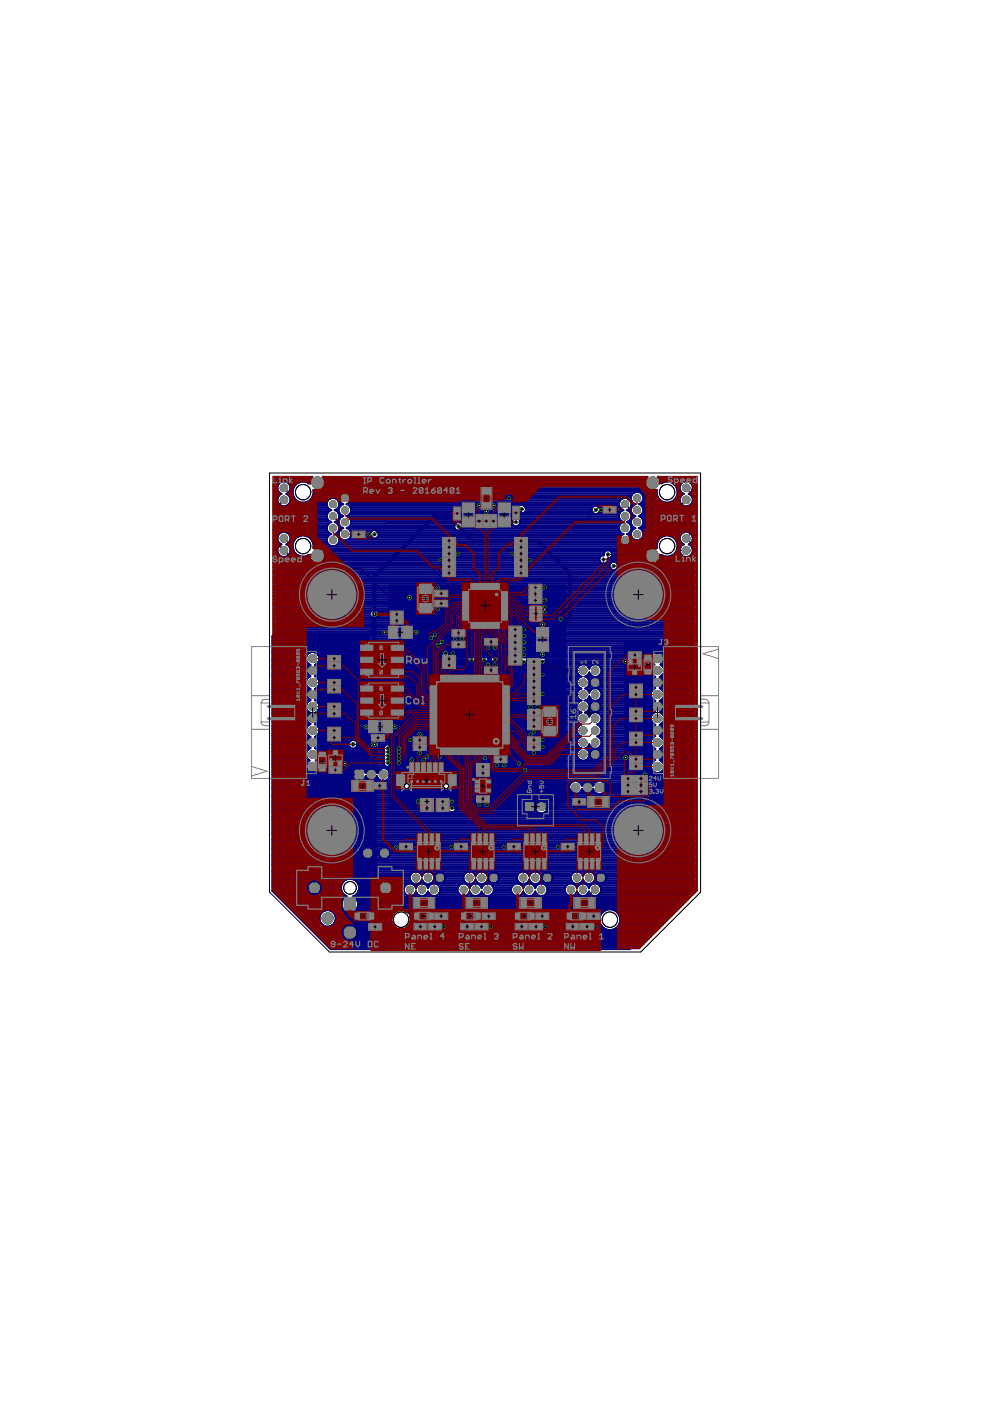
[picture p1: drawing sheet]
<svg xmlns="http://www.w3.org/2000/svg" width="210mm" height="297mm" viewBox="0 0 210 297" stroke-linecap="round" stroke-linejoin="round" font-family="sans-serif">
<g fill="none" stroke="#000080" stroke-width=".42">
<path d="M57.8 139.1h7.2M57.8 138h20.3M57.8 138.7h7.4M57.8 138.3h7.9M57.8 137.6h20.3M57.8 137.2h20.3M57.8 136.8h20.3M57.8 136.5h20.3M57.8 136.1h20.3M57.8 135.7h20.3M57.8 135.3h20.3M57.8 135h20.3"/>
<path d="M57.8 139.8h7.1M57.8 139.5h7.1M66.9 138.3h11.2M67.4 138.7h10.7M67.6 139.1h10.5M67.7 139.8h10.4M67.7 139.5h10.4M82.6 125.2h37.2M82.6 128.6h10M82.6 139.1h11.2M82.6 138h11.4M82.6 133.1h28"/>
<path d="M82.6 138.7h11.2M82.6 138.3h11.2M82.6 137.6h20.3M82.6 137.2h9.9M82.6 136.8h9.8M82.6 136.5h9.9M82.6 136.1h10.5M82.6 135.7h8.4M82.6 135.3h8.2M82.6 135h8.4M82.6 134.6h9M82.6 134.2h9.1"/>
<path d="M82.6 133.8h28M82.6 133.5h27.9M82.6 132.7h31.8M82.6 132.3h31.7M82.6 132h31.9M82.6 131.6h37.2M82.6 131.2h37.2M82.6 130.9h37.2M82.6 130.5h37.2M82.6 130.1h32.4M82.6 129.7h9.9M82.6 129.3h9.6"/>
<path d="M82.6 129h9.6M82.6 128.2h32.5M82.6 127.8h37.2M82.6 127.5h37.2M82.6 127.1h37.2M82.6 126.7h37.2M82.6 126.3h18.1M82.6 126h17.9M82.6 125.6h17.9M82.6 124.9h9.6M82.6 124.5h9.6M90.8 135.1l.4-.4h.4v-.4l.3-.3h.5l.4 .3v.5l-.4 .3h-.4v.5l-.3 .3h-.5l-.4-.3z"/>
<path d="M91.9 135.7h1.4M92 135.3h3.9M92.2 124.5l.2-.4h-9.8v15.3h11.2v-1.1M92.2 124.5a.6 .6 0 0 0 .5 .7M92.4 136.6l.3-.3h.4v-.5l.4-.3h.5l.3 .3v.5l-.3 .4h-.5v.4l-.3 .3h-.5l-.3-.3zM92.6 135h3.5M92.7 134.2h27.1M92.8 134.6h27M93 128.6h21.9M93.1 129.7h21.8M93.4 124.9h21.5M93.4 129h21.6"/>
<path d="M93.4 124.5a.6 .6 0 0 1-.5 .7M93.4 137.2h9.5M93.4 129.3h21.7M93.4 124.5h21.5M93.5 136.8h9.7M93.8 138.3a.72 .72 0 0 1 .7-.6 .72 .72 0 0 1 .7 .6M94.1 136.5h25.7M94.2 135.7h1.7M94.3 136.1h25.5M95 138h.7M95.2 138.3v1.1h9.4l.1-.1 .6 .1h9.5l-.4-.3M95.2 139.1h19.2"/>
<path d="M95.2 138.7h.2M95.2 138.3h.2M95.4 138.7v-.5l.4-.3h.4l.4 .3v.5M95.4 138.7l.4 .4M96.3 138h23.5M96.6 138.7l-.4 .4M96.6 138.7h17.7M96.6 138.3h17.8M96.8 135h23M97 135.7h22.8M97 135.3h22.8M100.7 126.4h.7"/>
<path d="M100.9 125.2a.66 .66 0 0 0-.4 .5 .66 .66 0 0 0 .2 .7M101.2 125.2a.66 .66 0 0 1 .5 .5 .66 .66 0 0 1-.3 .7M101.4 126.3h18.4M101.6 125.6h18.2M101.7 126h18.1M102.9 137.6v-.5l.4-.3h.5l.3 .3v.5M102.9 137.6l.4 .4M103.8 136.8h.8M104.1 137.6l-.3 .4M104.1 137.6h.2M104.1 137.2h.2M104.3 137.6v-.5l.3-.3h.5l.4 .3v.5"/>
<path d="M104.3 137.6l.3 .3h.5l.4-.3M105.2 136.8h14.6M105.5 137.6h14.3M105.5 137.2h14.3M111.5 133.8h8.3M111.5 133.1h8.3M111.7 133.5h8.1M114.4 138.3a.7 .7 0 0 1 1.2 0M114.4 138.3v.8M114.9 124.4l.1-.3h-21.8l.2 .4M114.9 124.4a.62 .62 0 0 0 .5 .8M115.3 128.1h.4l.4 .3v.5l-.3 .3 .3 .3v.5l-.4 .3h-.4l-.4-.3v-.5l.3-.3-.3-.3v-.5z"/>
<path d="M115.6 132h4.2M115.6 132a.7 .7 0 0 1-.4 1.1M115.6 132a.7 .7 0 0 0-1.2 0 .7 .7 0 0 0 .5 1.1M115.6 138.3h4.2M115.6 139.1h4.2M115.6 132.7h4.2M115.7 138.7h4.1M115.7 132.3h4.1M115.9 128.2h3.9M115.9 129.3h3.9M116 130.1h3.8M116 124.9l-.4 .3"/>
<path d="M116 129h3.8M116 124.9h3.8M116.1 128.6h3.7M116.1 129.7h3.7M116.1 124.4l-.1-.3h3.8v15.3h-4.6a.68 .68 0 0 0 .4-1.1M116.1 124.4l-.1 .5M116.1 124.5h3.7M132.5 139.1h5.6M132.5 138h13.1M132.5 138.7h5.7M132.5 138.3h13.1M132.5 137.6h13.1"/>
<path d="M132.5 137.2h13.1M132.5 136.8h13.1M132.5 136.5h13.1M133.2 139.5h4.9M133.5 139.8h4.6M138.5 138.4l-.3 .2-.1 1h2.6v-1l-.4-.2M139.3 138.4v1.3h-1.2l.1 .9 .2 .3h.3a1.43 1.43 0 0 0 0 2.5 1.42 1.42 0 0 0-.7 1.3 1.42 1.42 0 0 0 .7 1.3 1.41 1.41 0 0 0-.5 2.1M139.3 139.1h.2M139.3 138.7h.2M139.3 139.5h.2M139.5 138.4v1.3h1.2v.9l-.3 .3h-.3a1.42 1.42 0 0 1 .8 1.3 1.42 1.42 0 0 1-.8 1.2 1.42 1.42 0 0 1 .8 1.3 1.42 1.42 0 0 1-.8 1.3 1.43 1.43 0 0 1 .5 2.1M140.7 139.1h4.9"/>
<path d="M140.7 138.7h4.9M140.7 139.8h4.9M140.7 139.5h4.9M57.8 140.6h7.4M57.8 145.1h7.1M57.8 156.3h7.6M57.8 142.5h7.1M57.8 146.6h7.2M57.8 147.7h7.1M57.8 145.5h7.2M57.8 159.7h7.1M57.8 159.3h7.2"/>
<path d="M57.8 158.9h7.5M57.8 158.6h7.6M57.8 158.2h7.3M57.8 157.8h7.1M57.8 157.4h7.1M57.8 157.1h7.1M57.8 156.7h7.2M57.8 155.9h7.5M57.8 155.6h7.2M57.8 155.2h7.1M57.8 154.8h7.1M57.8 154.4h7.1"/>
<path d="M57.8 154.1h7.3M57.8 153.7h7.6M57.8 153.3h7.5M57.8 152.9h7.2M57.8 152.6h7.1M57.8 152.2h7.1M57.8 151.8h7.2M57.8 151.4h7.4M57.8 151.1h7.8M57.8 150.7h7.4M57.8 150.3h7.2M57.8 149.9h7.1"/>
<path d="M57.8 149.6h7.1M57.8 149.2h7.2M57.8 148.8h7.5M57.8 148.4h7.6M57.8 148.1h7.3M57.8 147.3h7.1M57.8 146.9h7.1M57.8 146.2h7.5M57.8 145.8h7.6M57.8 144.7h7.1M57.8 144.3h7.1M57.8 144h7.3"/>
<path d="M57.8 143.6h7.6M57.8 143.2h7.5M57.8 142.8h7.2M57.8 142.1h7.1M57.8 141.7h7.1M57.8 141.3h7.3M57.8 140.9h7.7M57.8 140.2h7.2M65.1 148.1a1.41 1.41 0 0 1 .5-2.1 1.41 1.41 0 0 1-.8-1.3 1.41 1.41 0 0 1 .8-1.3 1.41 1.41 0 0 1-.8-1.2 1.41 1.41 0 0 1 .8-1.3 1.44 1.44 0 0 1-.4-2.2 1.44 1.44 0 0 1 2.2 0 1.44 1.44 0 0 1-.4 2.2 1.42 1.42 0 0 1 .7 1.3 1.42 1.42 0 0 1-.7 1.2 1.42 1.42 0 0 1 .7 1.3 1.42 1.42 0 0 1-.7 1.3 1.41 1.41 0 0 1 .5 2.1M65.1 154.1a1.41 1.41 0 0 0 .5 2 1.41 1.41 0 0 0-.8 1.3 1.41 1.41 0 0 0 .8 1.3 1.41 1.41 0 0 0-.8 1.3 1.41 1.41 0 0 0 .8 1.2h-.3l-.3 .3v.9h1.2v1.4M65.1 148.1l.5 .4a1.42 1.42 0 0 0-.8 1.3 1.42 1.42 0 0 0 .8 1.3M65.6 151.1a1.42 1.42 0 0 0-.8 1.2 1.42 1.42 0 0 0 .8 1.3l-.5 .5"/>
<path d="M67 151.1h11.1M67 151.1a1.42 1.42 0 0 1 .7 1.2 1.42 1.42 0 0 1-.7 1.3l.5 .5M67.1 140.9h11M67.1 153.7h9.6M67.1 148.4h11M67.2 158.6h7.1M67.2 143.6h10.9M67.2 156.3h10.9M67.2 145.8h10.9M67.2 155.9h10.9M67.2 146.2h10.9M67.3 158.9h10.8"/>
<path d="M67.3 143.2h10.8M67.3 153.3h9.7M67.3 148.8h10.8M67.4 140.6h10.7M67.4 151.4h10.7M67.4 150.7h10.7M67.5 141.3h10.6M67.5 154.1h9.1M67.5 148.1h10.6M67.5 148.1l-.5 .4a1.42 1.42 0 0 1 .7 1.3 1.42 1.42 0 0 1-.7 1.3M67.5 154.1a1.43 1.43 0 0 1-.5 2 1.41 1.41 0 0 1 .7 1.3 1.41 1.41 0 0 1-.7 1.3 1.42 1.42 0 0 1 .7 1.2 1.42 1.42 0 0 1-.7 1.3h.3l.2 .3 .1 .9h-1.2v1.4M67.5 158.2h6.5"/>
<path d="M67.5 144h10.6M67.5 146.6h10.6M67.5 145.5h10.6M67.5 156.7h10.6M67.5 155.6h10.6M67.6 159.3h10.5M67.6 142.8h10.5M67.6 152.9h10.5M67.6 149.2h10.5M67.6 140.2h10.5M67.6 151.8h10.5M67.6 150.3h10.5"/>
<path d="M67.6 147.7h10.5M67.6 154.4h9.1M67.6 141.7h10.5M67.7 157.8h6.2M67.7 144.3h10.4M67.7 145.1h10.4M67.7 157.1h6.6M67.7 142.5h10.4M67.7 159.7h10.4M67.7 157.4h6.3M67.7 155.2h10.4M67.7 154.8h9.3"/>
<path d="M67.7 152.6h10.4M67.7 152.2h10.4M67.7 149.9h10.4M67.7 149.6h10.4M67.7 147.3h10.4M67.7 146.9h10.4M67.7 144.7h10.4M67.7 142.1h10.4M75.4 157.1h2.7M75.4 158.6h2.7M75.7 157.4h2.4M75.7 158.2h2.4"/>
<path d="M75.8 157.8h2.3M82.6 140.6h21.7M82.6 145.1h12.9M82.6 156.3h4.2M82.6 142.5h37.2M82.6 146.6h37.2M82.6 147.7h37.2M82.6 145.5h13.1M82.6 157.8h37.2M82.6 157.4h4.1M82.6 157.1h3.8M82.6 156.7h3.8"/>
<path d="M82.6 155.9h37.2M82.6 155.6h30.2M82.6 155.2h30M82.6 154.8h30.1M82.6 154.4h37.2M82.6 154.1h37.2M82.6 153.7h37.2M82.6 153.3h37.2M82.6 152.9h37.2M82.6 152.6h15.8M82.6 152.2h15.7M82.6 151.8h15.8"/>
<path d="M82.6 151.4h16.5M82.6 151.1h16.6M82.6 150.7h37.2M82.6 150.3h31M82.6 149.9h30.8M82.6 149.6h30.9M82.6 149.2h37.2M82.6 148.8h37.2M82.6 148.4h37.2M82.6 148.1h37.2M82.6 147.3h21.6M82.6 146.9h21.6"/>
<path d="M82.6 146.2h13.8M82.6 145.8h13.4M82.6 144.7h13M82.6 144.3h24.2M82.6 144h37.2M82.6 143.6h32.1M82.6 143.2h31.8M82.6 142.8h31.8M82.6 142.1h37.2M82.6 141.7h37.2M82.6 141.3h21.8M82.6 140.9h21.6"/>
<path d="M82.6 140.2h16.8M82.6 158.2h1.6M82.9 159.7l-.2 .1 .2 .2v.4M82.9 159.7h1.1M82.9 159.3h1.1M82.9 158.9h1.1M82.9 158.6h1.1M84 159.7l.1-.6-.1-.7 .3-.3h.5l.4 .3v.5l-.2 .2 .2 .1v.5M84 159.7l.1 .1-.1 .6M84.9 158.2h29.5M85.2 159.7l-.2 .1 .2 .2v.4M85.2 159.7h34.6"/>
<path d="M85.2 159.3h34.6M85.2 158.9h29.5M85.2 158.6h29.2M86.4 157a.64 .64 0 0 1 .6-.7 .64 .64 0 0 1 .6 .7M86.4 157l.3 .4M86.7 157.4h.7M87.2 156.3h32.6M87.4 157.4h27.3M87.6 156.7h26.8M87.6 157.1h26.8M87.6 157l-.2 .4M96.6 144.7h.1"/>
<path d="M96.9 146.2h.4M97.6 144.7h.1M97.6 144.7l-.3-.2h-.4l-.3 .2-.3-.2h-.4l-.4 .3v.5l.5 .3v.3l.4 .3h.4l.3-.2 .2 .2h.5l.3-.2 .2 .2h.5l.3-.3 .3 .3h.4l.4-.3v-.5l-.4-.3M97.6 144.7l.3-.2h.4l.3 .2M97.9 146.2h.4M98.3 151.9l.3-.3h.5v-.4l.3-.4h.5l.3 .4v.5l-.3 .3h-.4v.4l-.4 .4h-.5l-.3-.4zM98.6 144.7h.1M98.6 144.7l.2-.2h.5l.4 .3v.3h6.8M98.8 146.2h.5M99.3 152.6h20.5M99.5 152.2h20.3M99.6 144.7h6.9"/>
<path d="M99.7 140.6l-.3-.5h-16.8v18.1l.3 .2v.5l-.2 .2 .2 .1v.5M99.9 146.2h19.9M100.1 151.8h19.7M100.1 151.1h19.7M100.2 145.5h19.6M100.2 145.8h19.6M100.2 140.6l.3-.5h1.6l.3 .5M100.2 151.4h19.6M100.5 140.2h1.6M103.3 140.2h1.2M104.2 146.9v.5l.4 .3M104.6 146.6l-.4 .3"/>
<path d="M105.1 146.6l.3 .3M105.2 141.3h14.6M105.3 140.6h5.2M105.4 146.9v.5l-.3 .3M105.4 147.3h9M105.4 146.9h9M105.4 140.9h14.4M105.5 140.2h5M106.9 145.5l-.4-.4v-.5l.4-.3h.5l.3 .3v.5l-.3 .4M107.4 144.3h12.4M107.7 145.1h12.1M107.7 144.7h12.1"/>
<path d="M111.6 140.6h8.2M111.7 140.5l-.4 .4h-.5l-.3-.4v-.4h-5l-.3 .3 .2 .3v.5l-.3 .3h-.5l-.4-.3v-.5l.4-.4-.1-.2h-1.2l-.4 .5M111.7 140.5v-.4h8.1v27.8M111.7 140.2h8.1M113.6 155.6h6.2M113.7 154.8h6.1M113.8 155.2h6M114.4 150.3h5.4M114.4 158.2v.5l.4 .3h.5l.3-.3v-.5M114.4 146.9v.5l.4 .3M114.4 158.2l.4-.4h.5l.3 .4M114.5 149.6h5.3"/>
<path d="M114.6 149.9h5.2M114.8 142.5l-.4 .3v.5l.4 .3h.5l.3-.3v-.5l-.3-.3M114.8 156.3l-.4 .4v.4l.4 .4h.5l.3-.4v-.4l-.3-.4M114.8 146.6l-.4 .3M115.3 146.6l.3 .3M115.3 157.4h4.5M115.3 143.6h4.5M115.4 158.9h4.4M115.6 146.9v.5l-.3 .3M115.6 158.6h4.2M115.6 158.2h4.2M115.6 157.1h4.2"/>
<path d="M115.6 156.7h4.2M115.6 147.3h4.2M115.6 146.9h4.2M115.6 143.2h4.2M115.6 142.8h4.2M132.5 145.1h5.5M132.5 156.3h6M132.5 142.5h5.5M132.5 146.6h5.7M132.5 147.7h5.5M132.5 145.5h5.7M132.5 159.3h5.6"/>
<path d="M132.5 158.9h5.9M132.5 158.6h6M132.5 158.2h5.7M132.5 157.8h5.5M132.5 157.4h5.5M132.5 157.1h5.5M132.5 156.7h5.7M132.5 155.9h6M132.5 155.6h5.7M132.5 155.2h5.5M132.5 154.8h5.5M132.5 154.4h5.5"/>
<path d="M132.5 154.1h5.7M132.5 153.7h6.1M132.5 153.3h5.9M132.5 152.9h5.6M132.5 152.6h5.5M132.5 152.2h5.5M132.5 151.8h5.6M132.5 151.4h5.8M132.5 151.1h6.2M132.5 150.7h5.8M132.5 150.3h5.6M132.5 149.9h5.5"/>
<path d="M132.5 149.6h5.5M132.5 149.2h5.6M132.5 148.8h5.9M132.5 148.4h6.1M132.5 148.1h5.7M132.5 147.3h5.5M132.5 146.9h5.5M132.5 146.2h6M132.5 145.8h6M132.5 144.7h5.5M132.5 144.3h5.5M132.5 144h5.7"/>
<path d="M132.5 143.6h6M132.5 143.2h5.9M132.5 142.8h5.6M132.5 142.1h5.5M132.5 141.7h5.5M132.5 141.3h5.7M133 159.7h5M133.3 140.9h5.3M133.5 140.6h4.7M133.6 140.2h4.5M138.2 148.1l.5 .4a1.42 1.42 0 0 0-.7 1.3 1.42 1.42 0 0 0 .7 1.3M138.2 154.1a1.43 1.43 0 0 0 .5 2 1.41 1.41 0 0 0-.7 1.3 1.41 1.41 0 0 0 .7 1.3 1.41 1.41 0 0 0-.7 1.3 1.41 1.41 0 0 0 .7 1.2 1.44 1.44 0 0 0-.4 2.2 1.44 1.44 0 0 0 2.2 0 1.44 1.44 0 0 0-.4-2.2 1.42 1.42 0 0 0 .8-1.2 1.42 1.42 0 0 0-.8-1.3 1.42 1.42 0 0 0 .8-1.3 1.42 1.42 0 0 0-.8-1.3 1.43 1.43 0 0 0 .5-2"/>
<path d="M138.7 151.1a1.42 1.42 0 0 0-.7 1.2 1.42 1.42 0 0 0 .7 1.3l-.5 .5M140.1 151.1h5.5M140.1 151.1a1.42 1.42 0 0 1 .8 1.2 1.42 1.42 0 0 1-.8 1.3l.5 .5M140.2 140.9h5.4M140.3 153.7h5.3M140.3 148.4h5.3M140.3 158.6h5.3M140.3 143.6h5.3M140.3 156.3h5.3M140.3 145.8h5.3M140.4 155.9h5.2M140.4 146.2h5.2"/>
<path d="M140.4 158.9h5.2M140.4 143.2h5.2M140.4 153.3h5.2M140.4 148.8h5.2M140.5 151.4h5.1M140.5 150.7h5.1M140.6 141.3h5M140.6 154.1h5M140.6 148.1h5M140.6 148.1l-.5 .4a1.42 1.42 0 0 1 .8 1.3 1.42 1.42 0 0 1-.8 1.3M140.6 158.2h5M140.6 144h5"/>
<path d="M140.7 145.5h4.9M140.7 156.7h4.9M140.7 140.6h4.9M140.7 146.6h4.9M140.7 155.6h4.9M140.7 140.2h4.9M140.7 159.3h4.9M140.7 152.9h4.9M140.7 149.2h4.9M140.7 142.8h4.9M140.7 151.8h4.9M140.7 150.3h4.9"/>
<path d="M140.8 141.7h4.8M140.8 147.7h4.8M140.8 154.4h4.8M140.8 145.1h4.8M140.8 157.8h4.8M140.8 157.1h4.8M140.8 144.3h4.8M140.8 155.2h4.8M140.8 146.9h4.8M140.8 142.5h4.8M140.8 159.7h4.8M140.8 157.4h4.8"/>
<path d="M140.8 154.8h4.8M140.8 152.6h4.8M140.8 152.2h4.8M140.8 149.9h4.8M140.8 149.6h4.8M140.8 147.3h4.8M140.8 144.7h4.8M140.8 142.1h4.8M57.8 170.5h11.4M57.8 160.1h7.1M57.8 171.3h9.6M57.8 162.3h7.2"/>
<path d="M57.8 162.7h7.2M57.8 170.9h10.2M57.8 170.2h21.9M57.8 169.8h21.9M57.8 169.4h21.9M57.8 169h21.9M57.8 168.7h21.9M57.8 168.3h21.9M57.8 167.9h21.9M57.8 167.5h21.9M57.8 167.2h21.9M57.8 166.8h21.9"/>
<path d="M57.8 166.4h21.9M57.8 166.1h21.9M57.8 165.7h21.9M57.8 165.3h17.2M57.8 164.9h17.1M57.8 164.5h17.1M57.8 163.8h17.1M57.8 163.4h7.2M57.8 163h7.2M57.8 161.9h7.2M57.8 161.5h7.2M57.8 161.2h7.7"/>
<path d="M57.8 160.8h7.3M57.8 160.4h7.1M57.8 179.9h8.4M57.8 179.5h8.1M57.8 179.2h7.8M57.8 178.8h7.6M57.8 178.4h7.4M57.8 178h7.3M57.8 177.7h7.2M57.8 177.3h7.1M57.8 176.9h6.9M57.8 176.5h6.9"/>
<path d="M57.8 176.1h6.9M57.8 175.8h6.9M57.8 175.4h6.9M57.8 175h7M57.8 174.7h7.1M57.8 174.3h7.2M57.8 173.9h7.3M57.8 173.5h7.5M57.8 173.2h7.7M57.8 172.8h7.9M57.8 172.4h8.2M57.8 172h8.6"/>
<path d="M57.8 171.7h9M65.4 163.8l-.4-.3v-.9h2.6l-.1 .9-.3 .3M66.2 162.7h.2M66.2 163.4h.2M66.2 163h.2M67.1 161.2h5.3M67.5 160.8h10.6M67.5 163.4h7.4M67.5 161.5h4.7M67.6 162.3h4.6M67.6 162.7h4.9M67.6 163h7.4"/>
<path d="M67.6 161.9h4.5M67.6 160.4h10.5M67.7 160.1h10.4M71.5 170.5h8.2M72.7 170.9h7M73.4 171.3h6.3M73.7 162.7h4.5M73.8 161.2h4.3M73.9 171.7h5.8M74 162.3h4.1M74.1 161.5h4M74.1 161.9h4"/>
<path d="M74.3 172h5.4M74.5 179.9h2.7M74.7 172.4h5M74.9 179.5h4.8M75 172.8h4.7M75.1 163l1-.1v2.6l-1-.1-.2-.3v-.8h1.3v1.2h1l.3-.5 .4 .4 .5 .3M75.1 163l-.2 .3v.9M75.1 179.2h4.6M75.2 173.2h4.5M75.3 178.8h4.4M75.4 173.5h4.3M75.5 178.4h4.2"/>
<path d="M75.6 173.9h4.1M75.7 178h4M75.7 174.3h4M75.8 177.7h3.9M75.8 174.7h3.9M75.9 177.3h3.8M75.9 175h3.8M76 176.9h3.7M76 176.5h3.7M76 176.1h3.7M76 175.8h3.7M76 175.4h3.7"/>
<path d="M76.1 165.3h.1M76.1 164.9h.1M76.1 164.5h.1M76.1 163.8h.1M76.1 163.4h.1M76.1 163h.1M77.2 179.9a1.26 1.26 0 0 1 1.6 0M77.2 179.9a1.26 1.26 0 0 0-.1 1.8 1.26 1.26 0 0 0 1.8 0 1.26 1.26 0 0 0-.1-1.8M77.3 163h.6M77.4 165.3h.4M77.5 163.4h.1M77.5 163.4l-.3-.4-1-.1v1.3h-18.4"/>
<path d="M77.5 163.4l.8-.5-.2-8a1.01 1.01 0 0 1-1.5-.8 1.01 1.01 0 0 1 1.5-.9v-18.4h-20.3v54.1M78 179.6v2.5M78 179.9h.1M78.8 179.9h.9M79 165.7l.7-.4v24.8h52.8v-9.1a5.6 5.6 0 0 0 7.3-1.5M82.6 170.5h18.4M82.6 171.3h12.6M82.6 162.3h22.2M82.6 162.7h22.3M82.6 170.9h12.8M82.6 170.2h12.6M82.6 169.8h12.6"/>
<path d="M82.6 169.4h12.9M82.6 169h36M82.6 168.7h36.4M82.6 168.3h36.8M82.6 167.9h37.2M82.6 167.5h3.3M82.6 167.2h2.8M82.6 166.8h2.7M82.6 166.4h2.8M82.6 166.1h3M82.6 165.7h37.2M82.6 165.3h37.2"/>
<path d="M82.6 164.9h37.2M82.6 164.5h37.2M82.6 164.2h37.2M82.6 163.8h28.5M82.6 163.4h28.2M82.6 163h28.2M82.9 161.2l-.2 .2 .2 .1v.5l-.3 .2v9.2h12.6v-.3l.4-.3h.5l.3 .3v.3h14.7v-1.3l.2-.2h1.9l.1 .2v1.3h.4v-.2M82.9 160.4l-.2 .2 .2 .1v.5M82.9 160.1h1.1M82.9 161.9h1.1M82.9 161.5h1.1M82.9 161.2h1.1"/>
<path d="M82.9 160.8h1.1M82.9 160.4h1.1M84 160.4l.1 .2-.1 .6M84 161.2l.1 .2-.1 .6 .3 .3M85.2 160.1h4.8M85.2 160.4l-.2 .2 .2 .1v.5M85.2 161.2l-.2 .2 .2 .1v.5l-.4 .3M85.2 161.9h19.6M85.2 161.5h4.1M85.2 161.2h4M85.2 160.8h4.1M85.2 160.4h4.7"/>
<path d="M86.5 167.5h7.8M86.9 166.1h7M87 167.2h6.8M87.1 166.4h6.6M87.1 166.8h6.6M89.9 160.5v.1M89.9 160.5l-.7 .3M89.9 160.6v-.4l.4-.4h.4l.4 .4v.5l-.4 .3h-.3a.64 .64 0 0 1-.7 .8 .64 .64 0 0 1-.5-1M90.3 161.5h19.2M90.4 161.2h12M91 160.8h1.8M91 160.1h1.8"/>
<path d="M91.1 160.4h1.6M93.7 160.8h8.5M93.7 160.1h26.1M93.8 167.2a.93 .93 0 0 1 .8-1.4 .93 .93 0 0 1 .8 1.4M93.8 167.2a.92 .92 0 0 0 1.6 0M93.8 160.4h8.4M94.9 167.5h24.9M95.2 166.1h24.6M95.4 167.2h24.4M95.5 166.4h24.3M95.5 166.8h24.3M95.6 170.5l-.4-.3v-.5l.4-.3h.5l.3 .3v.5l-.3 .3"/>
<path d="M96.1 169.4h22.2M96.2 170.9h4.9M96.4 171.3h14.7M96.4 170.2h4.8M96.4 169.8h21.5M101 170.5a.64 .64 0 0 1 .6-.5 .64 .64 0 0 1 .7 .5M101 170.5a.66 .66 0 0 0 .5 .7M102.1 170.2h9M102.2 160.8a.64 .64 0 0 0 .6 .5 .64 .64 0 0 0 .6-.5M102.2 170.9h8.9M102.3 170.5h8.8M102.3 170.5a.66 .66 0 0 1-.6 .7"/>
<path d="M102.7 160.1a.67 .67 0 0 0-.5 .7M102.9 160.1a.62 .62 0 0 1 .5 .7M103.2 161.2h16.6M103.4 160.4h16.4M103.4 160.8h16.4M105.8 162.7h14M105.9 161.9h3.5M106 162.3h3.6M110.4 162.3h9.4M110.5 161.5h9.3M110.6 161.9h9.2M111.1 162.7l-.3 .3v.5l.3 .3h.5l.4-.3v-.5l-.4-.3"/>
<path d="M111.7 163.8h8.1M112 163.4h7.8M112 163h7.8M113.3 170.5h.5M113.3 171.3h.4M113.3 170.9h.4M113.3 170.2h.8M119.8 167.9l-2.2 2.2h-2.2a1.13 1.13 0 0 0-1.2 0 1.13 1.13 0 0 0-.5 1.1M132.5 170.5h1.7M132.5 162.3h5.5M132.5 162.7h5.5M132.5 170.9h.5"/>
<path d="M132.5 170.2h13.1M132.5 169.8h13.1M132.5 169.4h13.1M132.5 169h13.1M132.5 168.7h13.1M132.5 168.3h13.1M132.5 167.9h13.1M132.5 167.5h13.1M132.5 167.2h13.1M132.5 166.8h13.1M132.5 166.4h13.1M132.5 166.1h13.1"/>
<path d="M132.5 165.7h13.1M132.5 165.3h13.1M132.5 164.9h13.1M132.5 164.5h13.1M132.5 164.2h13.1M132.5 163.8h6.3M132.5 163.4h5.8M132.5 163h5.6M132.5 161.9h5.6M132.9 161.5h5.4M133.4 161.2h5.2M133.5 160.1h4.5"/>
<path d="M133.6 160.8h4.6M133.6 160.4h4.4M136.5 170.5h9.1M137.7 170.9h7.9M138.3 171.3h7.3M138.9 171.7h6.7M139.3 172h6.3M139.5 179.9h6.1M139.7 172.4h5.9M139.8 179.5h5.8M139.8 179.5a5.7 5.7 0 0 0-.2-7.2 5.7 5.7 0 0 0-7.1-1.1v-9.6a1 1 0 0 0 1.1-1 1 1 0 0 0-1.1-1v-18.3a1 1 0 0 0 1.1-1 1 1 0 0 0-1.1-1v-3h13.1v52.8l-12.1 12.1h-63.4l-12.3-12.3M140 172.8h5.6"/>
<path d="M140 163.8h5.6M140.1 179.2h5.5M140.2 173.2h5.4M140.2 161.2h5.4M140.3 178.8h5.3M140.4 173.5h5.2M140.5 161.5h5.1M140.5 178.4h5.1M140.5 163.4h5.1M140.6 160.8h5M140.6 173.9h5M140.6 178h5"/>
<path d="M140.7 174.3h4.9M140.7 163h4.9M140.7 161.9h4.9M140.7 177.7h4.9M140.8 160.4h4.8M140.8 174.7h4.8M140.8 160.1h4.8M140.8 162.3h4.8M140.8 162.7h4.8M140.8 177.3h4.8M140.9 175h4.7M140.9 176.9h4.7"/>
<path d="M141 176.5h4.6M141 176.1h4.6M141 175.8h4.6M141 175.4h4.6M57.8 188.9h7.6M57.8 188.5h7.5M57.8 188.2h8.7M57.8 187.8h7.5M57.8 187.4h7.7M57.8 187h8.1M57.8 186.6h15.3M57.8 186.3h21.9"/>
<path d="M57.8 185.9h21.9M57.8 185.5h21.9M57.8 185.1h21.9M57.8 184.8h21.9M57.8 184.4h21.9M57.8 184h21.9M57.8 183.6h21.9M57.8 183.3h21.9M57.8 182.9h21.9M57.8 182.5h21.9M57.8 182.2h21.9M57.8 181.8h19.3"/>
<path d="M57.8 181.4h10.7M57.8 181h9.9M57.8 180.7h9.3M57.8 180.3h8.8M58.1 189.3h7.6M58.5 189.6h7.9M58.9 190h13.9M59.2 190.4h13.2M59.6 190.8h12.8M60 191.1h12.4M60.4 191.5h12M60.7 191.9h11.7"/>
<path d="M61.1 192.3h11.3M61.5 192.6h10.9M61.9 193h7.1M62.3 193.4h6M62.6 193.8h5.4M63 194.1h4.8M63.4 194.5h4.3M63.7 194.9h4M64.1 195.3h3.7M64.5 195.6h3.4M64.9 196h3.4M65.2 196.4h3.7"/>
<path d="M65.6 196.8h7.1M65.9 187l-.5 .5-.2 .6h2.9l-.2-.6-.5-.5M65.9 187l.6-.2v2.9M66 197.1h6.5M66.4 197.5h6M66.5 189.7a1.46 1.46 0 0 1-1.3-1.3h2.9a1.41 1.41 0 0 1-1.3 1.3M66.5 189.6h.3M66.5 189.3h.3M66.5 188.9h.3M66.5 188.5h.3M66.5 187.8h.3M66.5 187.4h.3"/>
<path d="M66.5 187h.3M66.7 197.9h5.7M66.8 188.2h5.5M67 189.6h5.9M67.1 198.2h5.4M67.4 187l-.6-.2v2.9M67.4 187h5.3M67.5 198.6h5.1M67.7 189.3h4.8M67.8 187.4h4.7M67.9 199h5.1M67.9 188.9h4.5"/>
<path d="M68 187.8h4.3M68.1 188.5h4.2M68.2 199.4h5.4M68.6 199.7h66.4M69.9 193h2.5M70 196.4h3M70.6 193.4h2.1M70.7 196h3M71 195.6h11.9M71 193.8h12.1M71.1 194.1h11.9M71.1 195.3h11.7"/>
<path d="M71.2 194.9h11.6M71.2 194.5h11.6M72.2 181.4h4.6M72.4 193v-2.5l.3-.4 .6-.1a1.95 1.95 0 0 1-.6-3 1.95 1.95 0 0 1 3 0 1.95 1.95 0 0 1-.6 3 .63 .63 0 0 1 .8 .5v2.5M72.4 193l.3 .4M72.7 193.4h2.9M73 181h3.7M73.7 180.7h3M74.1 180.3h2.8M74.6 196h8.5M74.7 199.4h60.6M75.3 196.4h8"/>
<path d="M75.4 199h60.3M75.4 186.6h4.3M75.5 190h4.2M75.5 189.6h4.2M75.6 193.4h7.9M75.7 198.6h60.4M75.7 196.8h8M75.7 187h4M75.8 197.1h8.6M75.8 198.2h60.7M75.9 190.4h68.4M75.9 189.3h3.8"/>
<path d="M75.9 193l-.3 .4M75.9 197.9h60.9M75.9 197.5h61.3M75.9 193h8.1M75.9 192.6h66.2M75.9 192.3h66.6M75.9 191.9h66.9M75.9 191.5h67.3M75.9 191.1h67.7M75.9 190.8h68M75.9 187.4h3.8M76 188.9h3.7"/>
<path d="M76.1 187.8h3.6M76.1 188.5h3.6M76.1 188.2h3.6M76.7 180.9h2.5M78 181.8h.1M78 181.4h.1M78 181h.1M78 180.7h.1M78 180.3h.1M78.8 181.8h.9M79.1 180.3h.6M79.1 181.4h.6"/>
<path d="M79.2 180.7h.5M79.2 181h.5M85.6 197.1h7.9M86 193h42.3M86.4 196.8h6.9M86.6 193.4h41.2M86.8 196.4h6.4M86.9 193.8h40.5M87 196h6.3M87.1 194.1h40.2M87.1 195.6h6.6M87.2 194.5h39.9"/>
<path d="M87.2 195.3h39.9M87.2 194.9h39.9M94.6 195.6h9.1M94.8 197.1h8.6M95 196h8.3M95.1 196.8h8.1M95.1 196.4h8M104.5 195.6h10.7M104.7 197.1h10.3M104.9 196h9.9M104.9 196.8h9.9M105 196.4h9.7"/>
<path d="M116.1 195.6h9.9M116.3 197.1h9.5M116.5 196h9.1M116.5 196.8h9.1M116.6 196.4h8.9M126.9 195.6h.3M127.1 197.1h1.6M127.3 196h.1M127.3 196.8h.7M127.4 196.4h.2M127.4 193.7a2.26 2.26 0 0 0 1.9 3.6 2.26 2.26 0 0 0 1.9-3.6M127.4 193.7a2.26 2.26 0 0 1 3.8 0"/>
<path d="M129.9 197.1h7.7M130.3 193h11.4M130.7 196.8h7.2M130.8 193.4h10.5M131 196.4h7.3M131.2 193.8h9.7M131.3 196h7.4M131.3 194.1h9.3M131.4 195.6h7.7M131.5 194.5h8.7M131.5 195.3h7.9M131.5 194.9h8.3"/>
<path d="M132.5 190h12.2M132.5 189.6h12.6M132.5 189.3h12.9M132.5 188.9h13.1M132.5 188.5h13.1M132.5 188.2h13.1M132.5 187.8h13.1M132.5 187.4h13.1M132.5 187h13.1M132.5 186.6h13.1M132.5 186.3h13.1M132.5 185.9h13.1"/>
<path d="M132.5 185.5h13.1M132.5 185.1h13.1M132.5 184.8h13.1M132.5 184.4h13.1M132.5 184h13.1M132.5 183.6h13.1M132.5 183.3h13.1M132.5 182.9h13.1M132.5 182.5h13.1M132.5 182.2h13.1M132.5 181.8h13.1M132.5 181.4h1"/>
<path d="M132.5 181h.2M137.2 181.4h8.4M138 181h7.6M138.6 180.7h7M139.1 180.3h6.5M69 200.1h65.6M69.4 200.5h64.8M69.7 200.9h64.1"/>
<circle cx="92.8" cy="129.2" r=".64"/>
<circle cx="96.4" cy="135.4" r=".63"/>
<circle cx="111.1" cy="133.4" r=".63"/>
<circle cx="74.9" cy="157.8" r=".95"/>
<circle cx="113.2" cy="155.2" r=".63"/>
<circle cx="114" cy="149.9" r=".63"/>
<circle cx="70.4" cy="176" r="5.7"/>
<circle cx="73.1" cy="161.9" r="1.01"/>
<circle cx="86.2" cy="166.7" r=".92"/>
<circle cx="93.2" cy="160.4" r=".63"/>
<circle cx="105.4" cy="162.2" r=".64"/>
<circle cx="110" cy="161.9" r=".63"/>
<circle cx="69.5" cy="194.7" r="1.79"/>
<circle cx="74.2" cy="197.7" r="1.78"/>
<circle cx="85" cy="195" r="2.25"/>
<circle cx="94.2" cy="196.5" r=".95"/>
<circle cx="104.1" cy="196.5" r=".94"/>
<circle cx="115.6" cy="196.5" r=".94"/>
<circle cx="126.5" cy="196.5" r=".95"/>
</g>
<path d="M110.6 107.9l-1.7 1.7h-17l-12.5 12.6v8M94.5 138.5v2.4" fill="none" stroke="#000080" stroke-width=".83"/>
<path d="M79.4 130.2v32.1l1.9 1.9M122 167l-4 4h-3.2M127.1 167h6.1" fill="none" stroke="#000080" stroke-width="1.3"/>
<circle cx="138.4" cy="102.3" r="1.19" fill="#008000" stroke="#008000" stroke-width=".21"/>
<circle cx="138.4" cy="102.3" r=".78" fill="#fff" stroke="#000" stroke-width=".21"/>
<circle cx="138.4" cy="117.8" r="1.19" fill="#008000" stroke="#008000" stroke-width=".21"/>
<circle cx="138.4" cy="117.8" r=".78" fill="#fff" stroke="#000" stroke-width=".21"/>
<circle cx="145.5" cy="114.2" r=".76" fill="#008000" stroke="#008000" stroke-width=".21"/>
<circle cx="145.5" cy="114.2" r=".51" fill="#fff" stroke="#000" stroke-width=".21"/>
<circle cx="145.5" cy="103.4" r=".76" fill="#008000" stroke="#008000" stroke-width=".21"/>
<circle cx="145.5" cy="103.4" r=".51" fill="#fff" stroke="#000" stroke-width=".21"/>
<circle cx="145.5" cy="106" r=".76" fill="#008000" stroke="#008000" stroke-width=".21"/>
<circle cx="145.5" cy="106" r=".51" fill="#fff" stroke="#000" stroke-width=".21"/>
<circle cx="145.5" cy="116.7" r=".76" fill="#008000" stroke="#008000" stroke-width=".21"/>
<circle cx="145.5" cy="116.7" r=".51" fill="#fff" stroke="#000" stroke-width=".21"/>
<circle cx="135.1" cy="105.6" r=".7" fill="#008000" stroke="#008000" stroke-width=".21"/>
<circle cx="135.1" cy="105.6" r=".44" fill="#fff" stroke="#000" stroke-width=".21"/>
<circle cx="132.5" cy="106.9" r=".7" fill="#008000" stroke="#008000" stroke-width=".21"/>
<circle cx="132.5" cy="106.9" r=".44" fill="#fff" stroke="#000" stroke-width=".21"/>
<circle cx="132.5" cy="109.4" r=".7" fill="#008000" stroke="#008000" stroke-width=".21"/>
<circle cx="132.5" cy="109.4" r=".44" fill="#fff" stroke="#000" stroke-width=".21"/>
<circle cx="132.5" cy="112" r=".7" fill="#008000" stroke="#008000" stroke-width=".21"/>
<circle cx="132.5" cy="112" r=".44" fill="#fff" stroke="#000" stroke-width=".21"/>
<circle cx="132.5" cy="114.5" r=".7" fill="#008000" stroke="#008000" stroke-width=".21"/>
<circle cx="132.5" cy="114.5" r=".44" fill="#fff" stroke="#000" stroke-width=".21"/>
<circle cx="135.1" cy="108.2" r=".7" fill="#008000" stroke="#008000" stroke-width=".21"/>
<circle cx="135.1" cy="108.2" r=".44" fill="#fff" stroke="#000" stroke-width=".21"/>
<circle cx="135.1" cy="110.7" r=".7" fill="#008000" stroke="#008000" stroke-width=".21"/>
<circle cx="135.1" cy="110.7" r=".44" fill="#fff" stroke="#000" stroke-width=".21"/>
<circle cx="135.1" cy="113.2" r=".7" fill="#008000" stroke="#008000" stroke-width=".21"/>
<circle cx="135.1" cy="113.2" r=".44" fill="#fff" stroke="#000" stroke-width=".21"/>
<circle cx="67.3" cy="117.8" r="1.19" fill="#008000" stroke="#008000" stroke-width=".21"/>
<circle cx="67.3" cy="117.8" r=".78" fill="#fff" stroke="#000" stroke-width=".21"/>
<circle cx="67.3" cy="102.3" r="1.19" fill="#008000" stroke="#008000" stroke-width=".21"/>
<circle cx="67.3" cy="102.3" r=".78" fill="#fff" stroke="#000" stroke-width=".21"/>
<circle cx="60.2" cy="106" r=".76" fill="#008000" stroke="#008000" stroke-width=".21"/>
<circle cx="60.2" cy="106" r=".51" fill="#fff" stroke="#000" stroke-width=".21"/>
<circle cx="60.2" cy="116.7" r=".76" fill="#008000" stroke="#008000" stroke-width=".21"/>
<circle cx="60.2" cy="116.7" r=".51" fill="#fff" stroke="#000" stroke-width=".21"/>
<circle cx="60.2" cy="114.2" r=".76" fill="#008000" stroke="#008000" stroke-width=".21"/>
<circle cx="60.2" cy="114.2" r=".51" fill="#fff" stroke="#000" stroke-width=".21"/>
<circle cx="60.2" cy="103.4" r=".76" fill="#008000" stroke="#008000" stroke-width=".21"/>
<circle cx="60.2" cy="103.4" r=".51" fill="#fff" stroke="#000" stroke-width=".21"/>
<circle cx="70.6" cy="114.5" r=".7" fill="#008000" stroke="#008000" stroke-width=".21"/>
<circle cx="70.6" cy="114.5" r=".44" fill="#fff" stroke="#000" stroke-width=".21"/>
<circle cx="73.2" cy="113.2" r=".7" fill="#008000" stroke="#008000" stroke-width=".21"/>
<circle cx="73.2" cy="113.2" r=".44" fill="#fff" stroke="#000" stroke-width=".21"/>
<circle cx="73.2" cy="110.7" r=".7" fill="#008000" stroke="#008000" stroke-width=".21"/>
<circle cx="73.2" cy="110.7" r=".44" fill="#fff" stroke="#000" stroke-width=".21"/>
<circle cx="73.2" cy="108.2" r=".7" fill="#008000" stroke="#008000" stroke-width=".21"/>
<circle cx="73.2" cy="108.2" r=".44" fill="#fff" stroke="#000" stroke-width=".21"/>
<circle cx="73.2" cy="105.6" r=".7" fill="#008000" stroke="#008000" stroke-width=".21"/>
<circle cx="73.2" cy="105.6" r=".44" fill="#fff" stroke="#000" stroke-width=".21"/>
<circle cx="70.6" cy="112" r=".7" fill="#008000" stroke="#008000" stroke-width=".21"/>
<circle cx="70.6" cy="112" r=".44" fill="#fff" stroke="#000" stroke-width=".21"/>
<circle cx="70.6" cy="109.4" r=".7" fill="#008000" stroke="#008000" stroke-width=".21"/>
<circle cx="70.6" cy="109.4" r=".44" fill="#fff" stroke="#000" stroke-width=".21"/>
<circle cx="70.6" cy="106.9" r=".7" fill="#008000" stroke="#008000" stroke-width=".21"/>
<circle cx="70.6" cy="106.9" r=".44" fill="#fff" stroke="#000" stroke-width=".21"/>
<path d="M126.3 166.1h1.7v1.7h-1.7z" fill="#008000" stroke="#008000" stroke-width=".21"/>
<circle cx="127.1" cy="167" r=".51" fill="#fff" stroke="#000" stroke-width=".21"/>
<circle cx="124.6" cy="167" r=".85" fill="#008000" stroke="#008000" stroke-width=".21"/>
<circle cx="124.6" cy="167" r=".51" fill="#fff" stroke="#000" stroke-width=".21"/>
<circle cx="122" cy="167" r=".85" fill="#008000" stroke="#008000" stroke-width=".21"/>
<circle cx="122" cy="167" r=".51" fill="#fff" stroke="#000" stroke-width=".21"/>
<path d="M75.4 163.4h1.6v1.7h-1.6z" fill="#008000" stroke="#008000" stroke-width=".21"/>
<circle cx="76.2" cy="164.2" r=".51" fill="#fff" stroke="#000" stroke-width=".21"/>
<circle cx="78.7" cy="164.2" r=".85" fill="#008000" stroke="#008000" stroke-width=".21"/>
<circle cx="78.7" cy="164.2" r=".51" fill="#fff" stroke="#000" stroke-width=".21"/>
<circle cx="81.3" cy="164.2" r=".85" fill="#008000" stroke="#008000" stroke-width=".21"/>
<circle cx="81.3" cy="164.2" r=".51" fill="#fff" stroke="#000" stroke-width=".21"/>
<circle cx="70.3" cy="176.1" r="5" fill="#008000" stroke="#008000" stroke-width=".21"/>
<circle cx="70.4" cy="176.1" r="3.2" fill="#fff" stroke="#000" stroke-width=".21"/>
<circle cx="135.3" cy="176.1" r="5" fill="#008000" stroke="#008000" stroke-width=".21"/>
<circle cx="135.3" cy="176.1" r="3.2" fill="#fff" stroke="#000" stroke-width=".21"/>
<circle cx="70.3" cy="126.1" r="5" fill="#008000" stroke="#008000" stroke-width=".21"/>
<circle cx="70.4" cy="126.1" r="3.2" fill="#fff" stroke="#000" stroke-width=".21"/>
<circle cx="135.3" cy="126.1" r="5" fill="#008000" stroke="#008000" stroke-width=".21"/>
<circle cx="135.3" cy="126.1" r="3.2" fill="#fff" stroke="#000" stroke-width=".21"/>
<path d="M65.5 161.7h1.6v1.6h-1.6z" fill="#008000" stroke="#008000" stroke-width=".21"/>
<circle cx="66.3" cy="162.5" r=".55" fill="#fff" stroke="#000" stroke-width=".21"/>
<circle cx="66.3" cy="160" r=".83" fill="#008000" stroke="#008000" stroke-width=".21"/>
<circle cx="66.3" cy="160" r=".55" fill="#fff" stroke="#000" stroke-width=".21"/>
<circle cx="66.3" cy="157.4" r=".83" fill="#008000" stroke="#008000" stroke-width=".21"/>
<circle cx="66.3" cy="157.4" r=".55" fill="#fff" stroke="#000" stroke-width=".21"/>
<circle cx="66.3" cy="154.9" r=".83" fill="#008000" stroke="#008000" stroke-width=".21"/>
<circle cx="66.3" cy="154.9" r=".55" fill="#fff" stroke="#000" stroke-width=".21"/>
<circle cx="66.3" cy="152.3" r=".83" fill="#008000" stroke="#008000" stroke-width=".21"/>
<circle cx="66.3" cy="152.3" r=".55" fill="#fff" stroke="#000" stroke-width=".21"/>
<circle cx="66.3" cy="149.8" r=".83" fill="#008000" stroke="#008000" stroke-width=".21"/>
<circle cx="66.3" cy="149.8" r=".55" fill="#fff" stroke="#000" stroke-width=".21"/>
<circle cx="66.3" cy="147.3" r=".83" fill="#008000" stroke="#008000" stroke-width=".21"/>
<circle cx="66.3" cy="147.3" r=".55" fill="#fff" stroke="#000" stroke-width=".21"/>
<circle cx="66.3" cy="144.7" r=".83" fill="#008000" stroke="#008000" stroke-width=".21"/>
<circle cx="66.3" cy="144.7" r=".55" fill="#fff" stroke="#000" stroke-width=".21"/>
<circle cx="66.3" cy="142.2" r=".83" fill="#008000" stroke="#008000" stroke-width=".21"/>
<circle cx="66.3" cy="142.2" r=".55" fill="#fff" stroke="#000" stroke-width=".21"/>
<circle cx="66.3" cy="139.6" r=".83" fill="#008000" stroke="#008000" stroke-width=".21"/>
<circle cx="66.3" cy="139.6" r=".55" fill="#fff" stroke="#000" stroke-width=".21"/>
<path d="M73 190.6h2.3v2.2h-2.3z" fill="#008000" stroke="#008000" stroke-width=".21"/>
<circle cx="74.2" cy="191.7" r=".76" fill="#fff" stroke="#000" stroke-width=".21"/>
<circle cx="74.2" cy="197.7" r="1.14" fill="#008000" stroke="#008000" stroke-width=".21"/>
<circle cx="74.2" cy="197.7" r=".76" fill="#fff" stroke="#000" stroke-width=".21"/>
<circle cx="69.5" cy="194.7" r="1.14" fill="#008000" stroke="#008000" stroke-width=".21"/>
<circle cx="69.5" cy="194.7" r=".76" fill="#fff" stroke="#000" stroke-width=".21"/>
<circle cx="81.5" cy="180.9" r=".87" fill="#008000" stroke="#008000" stroke-width=".21"/>
<circle cx="81.5" cy="180.9" r=".4" fill="#fff" stroke="#000" stroke-width=".21"/>
<circle cx="78" cy="180.9" r=".8" fill="#008000" stroke="#008000" stroke-width=".21"/>
<circle cx="78" cy="180.9" r=".4" fill="#fff" stroke="#000" stroke-width=".21"/>
<path d="M138.6 138.8h1.6v1.7h-1.6z" fill="#008000" stroke="#008000" stroke-width=".21"/>
<circle cx="139.4" cy="139.6" r=".55" fill="#fff" stroke="#000" stroke-width=".21"/>
<circle cx="139.4" cy="142.2" r=".83" fill="#008000" stroke="#008000" stroke-width=".21"/>
<circle cx="139.4" cy="142.2" r=".55" fill="#fff" stroke="#000" stroke-width=".21"/>
<circle cx="139.4" cy="144.7" r=".83" fill="#008000" stroke="#008000" stroke-width=".21"/>
<circle cx="139.4" cy="144.7" r=".55" fill="#fff" stroke="#000" stroke-width=".21"/>
<circle cx="139.4" cy="147.3" r=".83" fill="#008000" stroke="#008000" stroke-width=".21"/>
<circle cx="139.4" cy="147.3" r=".55" fill="#fff" stroke="#000" stroke-width=".21"/>
<circle cx="139.4" cy="149.8" r=".83" fill="#008000" stroke="#008000" stroke-width=".21"/>
<circle cx="139.4" cy="149.8" r=".55" fill="#fff" stroke="#000" stroke-width=".21"/>
<circle cx="139.4" cy="152.3" r=".83" fill="#008000" stroke="#008000" stroke-width=".21"/>
<circle cx="139.4" cy="152.3" r=".55" fill="#fff" stroke="#000" stroke-width=".21"/>
<circle cx="139.4" cy="154.9" r=".83" fill="#008000" stroke="#008000" stroke-width=".21"/>
<circle cx="139.4" cy="154.9" r=".55" fill="#fff" stroke="#000" stroke-width=".21"/>
<circle cx="139.4" cy="157.4" r=".83" fill="#008000" stroke="#008000" stroke-width=".21"/>
<circle cx="139.4" cy="157.4" r=".55" fill="#fff" stroke="#000" stroke-width=".21"/>
<circle cx="139.4" cy="160" r=".83" fill="#008000" stroke="#008000" stroke-width=".21"/>
<circle cx="139.4" cy="160" r=".55" fill="#fff" stroke="#000" stroke-width=".21"/>
<circle cx="139.4" cy="162.5" r=".83" fill="#008000" stroke="#008000" stroke-width=".21"/>
<circle cx="139.4" cy="162.5" r=".55" fill="#fff" stroke="#000" stroke-width=".21"/>
<circle cx="127.4" cy="186.1" r=".7" fill="#008000" stroke="#008000" stroke-width=".21"/>
<circle cx="127.4" cy="186.1" r=".44" fill="#fff" stroke="#000" stroke-width=".21"/>
<circle cx="116" cy="186.1" r=".7" fill="#008000" stroke="#008000" stroke-width=".21"/>
<circle cx="116" cy="186.1" r=".44" fill="#fff" stroke="#000" stroke-width=".21"/>
<circle cx="104.6" cy="186.1" r=".7" fill="#008000" stroke="#008000" stroke-width=".21"/>
<circle cx="104.6" cy="186.1" r=".44" fill="#fff" stroke="#000" stroke-width=".21"/>
<circle cx="93.3" cy="186.1" r=".7" fill="#008000" stroke="#008000" stroke-width=".21"/>
<circle cx="93.3" cy="186.1" r=".44" fill="#fff" stroke="#000" stroke-width=".21"/>
<circle cx="126.1" cy="188.6" r=".7" fill="#008000" stroke="#008000" stroke-width=".21"/>
<circle cx="126.1" cy="188.6" r=".44" fill="#fff" stroke="#000" stroke-width=".21"/>
<circle cx="114.8" cy="188.6" r=".7" fill="#008000" stroke="#008000" stroke-width=".21"/>
<circle cx="114.8" cy="188.6" r=".44" fill="#fff" stroke="#000" stroke-width=".21"/>
<circle cx="103.4" cy="188.6" r=".7" fill="#008000" stroke="#008000" stroke-width=".21"/>
<circle cx="103.4" cy="188.6" r=".44" fill="#fff" stroke="#000" stroke-width=".21"/>
<circle cx="92" cy="188.6" r=".7" fill="#008000" stroke="#008000" stroke-width=".21"/>
<circle cx="92" cy="188.6" r=".44" fill="#fff" stroke="#000" stroke-width=".21"/>
<circle cx="124.9" cy="186.1" r=".7" fill="#008000" stroke="#008000" stroke-width=".21"/>
<circle cx="124.9" cy="186.1" r=".44" fill="#fff" stroke="#000" stroke-width=".21"/>
<circle cx="122.3" cy="186.1" r=".7" fill="#008000" stroke="#008000" stroke-width=".21"/>
<circle cx="122.3" cy="186.1" r=".44" fill="#fff" stroke="#000" stroke-width=".21"/>
<circle cx="123.6" cy="188.6" r=".7" fill="#008000" stroke="#008000" stroke-width=".21"/>
<circle cx="123.6" cy="188.6" r=".44" fill="#fff" stroke="#000" stroke-width=".21"/>
<circle cx="121.1" cy="188.6" r=".7" fill="#008000" stroke="#008000" stroke-width=".21"/>
<circle cx="121.1" cy="188.6" r=".44" fill="#fff" stroke="#000" stroke-width=".21"/>
<circle cx="113.5" cy="186.1" r=".7" fill="#008000" stroke="#008000" stroke-width=".21"/>
<circle cx="113.5" cy="186.1" r=".44" fill="#fff" stroke="#000" stroke-width=".21"/>
<circle cx="111" cy="186.1" r=".7" fill="#008000" stroke="#008000" stroke-width=".21"/>
<circle cx="111" cy="186.1" r=".44" fill="#fff" stroke="#000" stroke-width=".21"/>
<circle cx="112.2" cy="188.6" r=".7" fill="#008000" stroke="#008000" stroke-width=".21"/>
<circle cx="112.2" cy="188.6" r=".44" fill="#fff" stroke="#000" stroke-width=".21"/>
<circle cx="109.7" cy="188.6" r=".7" fill="#008000" stroke="#008000" stroke-width=".21"/>
<circle cx="109.7" cy="188.6" r=".44" fill="#fff" stroke="#000" stroke-width=".21"/>
<circle cx="102.1" cy="186.1" r=".7" fill="#008000" stroke="#008000" stroke-width=".21"/>
<circle cx="102.1" cy="186.1" r=".44" fill="#fff" stroke="#000" stroke-width=".21"/>
<circle cx="99.6" cy="186.1" r=".7" fill="#008000" stroke="#008000" stroke-width=".21"/>
<circle cx="99.6" cy="186.1" r=".44" fill="#fff" stroke="#000" stroke-width=".21"/>
<circle cx="100.8" cy="188.6" r=".7" fill="#008000" stroke="#008000" stroke-width=".21"/>
<circle cx="100.8" cy="188.6" r=".44" fill="#fff" stroke="#000" stroke-width=".21"/>
<circle cx="98.3" cy="188.6" r=".7" fill="#008000" stroke="#008000" stroke-width=".21"/>
<circle cx="98.3" cy="188.6" r=".44" fill="#fff" stroke="#000" stroke-width=".21"/>
<circle cx="90.7" cy="186.1" r=".7" fill="#008000" stroke="#008000" stroke-width=".21"/>
<circle cx="90.7" cy="186.1" r=".44" fill="#fff" stroke="#000" stroke-width=".21"/>
<circle cx="88.2" cy="186.1" r=".7" fill="#008000" stroke="#008000" stroke-width=".21"/>
<circle cx="88.2" cy="186.1" r=".44" fill="#fff" stroke="#000" stroke-width=".21"/>
<circle cx="89.5" cy="188.6" r=".7" fill="#008000" stroke="#008000" stroke-width=".21"/>
<circle cx="89.5" cy="188.6" r=".44" fill="#fff" stroke="#000" stroke-width=".21"/>
<circle cx="86.9" cy="188.6" r=".7" fill="#008000" stroke="#008000" stroke-width=".21"/>
<circle cx="86.9" cy="188.6" r=".44" fill="#fff" stroke="#000" stroke-width=".21"/>
<circle cx="123.7" cy="142.2" r=".78" fill="#008000" stroke="#008000" stroke-width=".21"/>
<circle cx="123.7" cy="142.2" r=".47" fill="#fff" stroke="#000" stroke-width=".21"/>
<circle cx="126.2" cy="142.2" r=".78" fill="#008000" stroke="#008000" stroke-width=".21"/>
<circle cx="126.2" cy="142.2" r=".47" fill="#fff" stroke="#000" stroke-width=".21"/>
<circle cx="123.7" cy="144.7" r=".78" fill="#008000" stroke="#008000" stroke-width=".21"/>
<circle cx="123.7" cy="144.7" r=".47" fill="#fff" stroke="#000" stroke-width=".21"/>
<circle cx="126.2" cy="144.7" r=".78" fill="#008000" stroke="#008000" stroke-width=".21"/>
<circle cx="126.2" cy="144.7" r=".47" fill="#fff" stroke="#000" stroke-width=".21"/>
<circle cx="123.7" cy="147.3" r=".78" fill="#008000" stroke="#008000" stroke-width=".21"/>
<circle cx="123.7" cy="147.3" r=".47" fill="#fff" stroke="#000" stroke-width=".21"/>
<circle cx="126.2" cy="147.3" r=".78" fill="#008000" stroke="#008000" stroke-width=".21"/>
<circle cx="126.2" cy="147.3" r=".47" fill="#fff" stroke="#000" stroke-width=".21"/>
<circle cx="123.7" cy="149.8" r=".78" fill="#008000" stroke="#008000" stroke-width=".21"/>
<circle cx="123.7" cy="149.8" r=".47" fill="#fff" stroke="#000" stroke-width=".21"/>
<circle cx="126.2" cy="149.8" r=".78" fill="#008000" stroke="#008000" stroke-width=".21"/>
<circle cx="126.2" cy="149.8" r=".47" fill="#fff" stroke="#000" stroke-width=".21"/>
<circle cx="123.7" cy="152.3" r=".78" fill="#008000" stroke="#008000" stroke-width=".21"/>
<circle cx="123.7" cy="152.3" r=".47" fill="#fff" stroke="#000" stroke-width=".21"/>
<circle cx="126.2" cy="152.3" r=".78" fill="#008000" stroke="#008000" stroke-width=".21"/>
<circle cx="126.2" cy="152.3" r=".47" fill="#fff" stroke="#000" stroke-width=".21"/>
<circle cx="123.7" cy="154.9" r=".78" fill="#008000" stroke="#008000" stroke-width=".21"/>
<circle cx="123.7" cy="154.9" r=".47" fill="#fff" stroke="#000" stroke-width=".21"/>
<circle cx="126.2" cy="154.9" r=".78" fill="#008000" stroke="#008000" stroke-width=".21"/>
<circle cx="126.2" cy="154.9" r=".47" fill="#fff" stroke="#000" stroke-width=".21"/>
<circle cx="123.7" cy="157.4" r=".78" fill="#008000" stroke="#008000" stroke-width=".21"/>
<circle cx="123.7" cy="157.4" r=".47" fill="#fff" stroke="#000" stroke-width=".21"/>
<circle cx="126.2" cy="157.4" r=".78" fill="#008000" stroke="#008000" stroke-width=".21"/>
<circle cx="126.2" cy="157.4" r=".47" fill="#fff" stroke="#000" stroke-width=".21"/>
<circle cx="123.7" cy="160" r=".78" fill="#008000" stroke="#008000" stroke-width=".21"/>
<circle cx="123.7" cy="160" r=".47" fill="#fff" stroke="#000" stroke-width=".21"/>
<circle cx="126.2" cy="160" r=".78" fill="#008000" stroke="#008000" stroke-width=".21"/>
<circle cx="126.2" cy="160" r=".47" fill="#fff" stroke="#000" stroke-width=".21"/>
<circle cx="81.7" cy="188.2" r=".97" fill="#008000" stroke="#008000" stroke-width=".21"/>
<circle cx="81.7" cy="188.2" r=".66" fill="#fff" stroke="#000" stroke-width=".21"/>
<circle cx="66.7" cy="188.2" r=".97" fill="#008000" stroke="#008000" stroke-width=".21"/>
<circle cx="66.7" cy="188.2" r=".66" fill="#fff" stroke="#000" stroke-width=".21"/>
<path d="M111.4 170.2h1.7v1.6h-1.7z" fill="#008000" stroke="#008000" stroke-width=".21"/>
<circle cx="112.2" cy="171" r=".53" fill="#fff" stroke="#000" stroke-width=".21"/>
<circle cx="114.8" cy="171" r=".8" fill="#008000" stroke="#008000" stroke-width=".21"/>
<circle cx="114.8" cy="171" r=".53" fill="#fff" stroke="#000" stroke-width=".21"/>
<circle cx="94.2" cy="196.5" r=".32" fill="#008000" stroke="#008000" stroke-width=".21"/>
<circle cx="94.2" cy="196.5" r=".19" fill="#fff" stroke="#000" stroke-width=".21"/>
<circle cx="108.6" cy="117.4" r=".32" fill="#008000" stroke="#008000" stroke-width=".21"/>
<circle cx="108.6" cy="117.4" r=".19" fill="#fff" stroke="#000" stroke-width=".21"/>
<circle cx="101.1" cy="125.8" r=".32" fill="#008000" stroke="#008000" stroke-width=".21"/>
<circle cx="101.1" cy="125.8" r=".19" fill="#fff" stroke="#000" stroke-width=".21"/>
<circle cx="97.1" cy="117.4" r=".32" fill="#008000" stroke="#008000" stroke-width=".21"/>
<circle cx="97.1" cy="117.4" r=".19" fill="#fff" stroke="#000" stroke-width=".21"/>
<circle cx="93.4" cy="118.8" r=".32" fill="#008000" stroke="#008000" stroke-width=".21"/>
<circle cx="93.4" cy="118.8" r=".19" fill="#fff" stroke="#000" stroke-width=".21"/>
<circle cx="92.8" cy="124.6" r=".32" fill="#008000" stroke="#008000" stroke-width=".21"/>
<circle cx="92.8" cy="124.6" r=".19" fill="#fff" stroke="#000" stroke-width=".21"/>
<circle cx="103.1" cy="108.4" r=".38" fill="#008000" stroke="#008000" stroke-width=".21"/>
<circle cx="103.1" cy="108.4" r=".25" fill="#fff" stroke="#000" stroke-width=".21"/>
<circle cx="103.5" cy="137.4" r=".28" fill="#008000" stroke="#008000" stroke-width=".21"/>
<circle cx="103.5" cy="137.4" r=".15" fill="#fff" stroke="#000" stroke-width=".21"/>
<circle cx="111.1" cy="133.5" r=".28" fill="#008000" stroke="#008000" stroke-width=".21"/>
<circle cx="111.1" cy="133.5" r=".15" fill="#fff" stroke="#000" stroke-width=".21"/>
<circle cx="115" cy="138.7" r=".38" fill="#008000" stroke="#008000" stroke-width=".21"/>
<circle cx="115" cy="138.7" r=".25" fill="#fff" stroke="#000" stroke-width=".21"/>
<circle cx="115.5" cy="124.6" r=".32" fill="#008000" stroke="#008000" stroke-width=".21"/>
<circle cx="115.5" cy="124.6" r=".19" fill="#fff" stroke="#000" stroke-width=".21"/>
<circle cx="96.5" cy="135.4" r=".28" fill="#008000" stroke="#008000" stroke-width=".21"/>
<circle cx="96.5" cy="135.4" r=".15" fill="#fff" stroke="#000" stroke-width=".21"/>
<circle cx="115" cy="147.2" r=".28" fill="#008000" stroke="#008000" stroke-width=".21"/>
<circle cx="115" cy="147.2" r=".15" fill="#fff" stroke="#000" stroke-width=".21"/>
<circle cx="115" cy="143" r=".28" fill="#008000" stroke="#008000" stroke-width=".21"/>
<circle cx="115" cy="143" r=".15" fill="#fff" stroke="#000" stroke-width=".21"/>
<circle cx="115" cy="158.4" r=".28" fill="#008000" stroke="#008000" stroke-width=".21"/>
<circle cx="115" cy="158.4" r=".15" fill="#fff" stroke="#000" stroke-width=".21"/>
<circle cx="105.4" cy="162.2" r=".32" fill="#008000" stroke="#008000" stroke-width=".21"/>
<circle cx="105.4" cy="162.2" r=".19" fill="#fff" stroke="#000" stroke-width=".21"/>
<circle cx="87" cy="156.9" r=".32" fill="#008000" stroke="#008000" stroke-width=".21"/>
<circle cx="87" cy="156.9" r=".19" fill="#fff" stroke="#000" stroke-width=".21"/>
<circle cx="77.6" cy="154.1" r=".38" fill="#008000" stroke="#008000" stroke-width=".21"/>
<circle cx="77.6" cy="154.1" r=".25" fill="#fff" stroke="#000" stroke-width=".21"/>
<circle cx="73.1" cy="161.9" r=".38" fill="#008000" stroke="#008000" stroke-width=".21"/>
<circle cx="73.1" cy="161.9" r=".25" fill="#fff" stroke="#000" stroke-width=".21"/>
<circle cx="107.9" cy="105.6" r=".32" fill="#008000" stroke="#008000" stroke-width=".21"/>
<circle cx="107.9" cy="105.6" r=".19" fill="#fff" stroke="#000" stroke-width=".21"/>
<circle cx="81" cy="148.5" r=".32" fill="#008000" stroke="#008000" stroke-width=".21"/>
<circle cx="81" cy="148.5" r=".19" fill="#fff" stroke="#000" stroke-width=".21"/>
<circle cx="81" cy="139.9" r=".32" fill="#008000" stroke="#008000" stroke-width=".21"/>
<circle cx="81" cy="139.9" r=".19" fill="#fff" stroke="#000" stroke-width=".21"/>
<circle cx="78.2" cy="113.3" r=".32" fill="#008000" stroke="#008000" stroke-width=".21"/>
<circle cx="78.2" cy="113.3" r=".19" fill="#fff" stroke="#000" stroke-width=".21"/>
<circle cx="89.8" cy="161.2" r=".32" fill="#008000" stroke="#008000" stroke-width=".21"/>
<circle cx="89.8" cy="161.2" r=".19" fill="#fff" stroke="#000" stroke-width=".21"/>
<circle cx="84.1" cy="179.5" r=".32" fill="#008000" stroke="#008000" stroke-width=".21"/>
<circle cx="84.1" cy="179.5" r=".19" fill="#fff" stroke="#000" stroke-width=".21"/>
<circle cx="95.7" cy="179.5" r=".32" fill="#008000" stroke="#008000" stroke-width=".21"/>
<circle cx="95.7" cy="179.5" r=".19" fill="#fff" stroke="#000" stroke-width=".21"/>
<circle cx="106.9" cy="179.5" r=".32" fill="#008000" stroke="#008000" stroke-width=".21"/>
<circle cx="106.9" cy="179.5" r=".19" fill="#fff" stroke="#000" stroke-width=".21"/>
<circle cx="118.3" cy="179.5" r=".32" fill="#008000" stroke="#008000" stroke-width=".21"/>
<circle cx="118.3" cy="179.5" r=".19" fill="#fff" stroke="#000" stroke-width=".21"/>
<circle cx="132.6" cy="140.3" r=".38" fill="#008000" stroke="#008000" stroke-width=".21"/>
<circle cx="132.6" cy="140.3" r=".25" fill="#fff" stroke="#000" stroke-width=".21"/>
<circle cx="132.6" cy="160.6" r=".38" fill="#008000" stroke="#008000" stroke-width=".21"/>
<circle cx="132.6" cy="160.6" r=".25" fill="#fff" stroke="#000" stroke-width=".21"/>
<circle cx="114" cy="149.9" r=".28" fill="#008000" stroke="#008000" stroke-width=".21"/>
<circle cx="114" cy="149.9" r=".15" fill="#fff" stroke="#000" stroke-width=".21"/>
<circle cx="113.2" cy="155.2" r=".28" fill="#008000" stroke="#008000" stroke-width=".21"/>
<circle cx="113.2" cy="155.2" r=".15" fill="#fff" stroke="#000" stroke-width=".21"/>
<circle cx="115" cy="156.9" r=".28" fill="#008000" stroke="#008000" stroke-width=".21"/>
<circle cx="115" cy="156.9" r=".15" fill="#fff" stroke="#000" stroke-width=".21"/>
<circle cx="104.8" cy="140.9" r=".28" fill="#008000" stroke="#008000" stroke-width=".21"/>
<circle cx="104.8" cy="140.9" r=".15" fill="#fff" stroke="#000" stroke-width=".21"/>
<circle cx="96" cy="138.5" r=".28" fill="#008000" stroke="#008000" stroke-width=".21"/>
<circle cx="96" cy="138.5" r=".15" fill="#fff" stroke="#000" stroke-width=".21"/>
<circle cx="81.5" cy="134" r=".38" fill="#008000" stroke="#008000" stroke-width=".21"/>
<circle cx="81.5" cy="134" r=".25" fill="#fff" stroke="#000" stroke-width=".21"/>
<circle cx="101.6" cy="170.6" r=".32" fill="#008000" stroke="#008000" stroke-width=".21"/>
<circle cx="101.6" cy="170.6" r=".19" fill="#fff" stroke="#000" stroke-width=".21"/>
<circle cx="92.8" cy="129.2" r=".32" fill="#008000" stroke="#008000" stroke-width=".21"/>
<circle cx="92.8" cy="129.2" r=".19" fill="#fff" stroke="#000" stroke-width=".21"/>
<circle cx="102.8" cy="160.7" r=".32" fill="#008000" stroke="#008000" stroke-width=".21"/>
<circle cx="102.8" cy="160.7" r=".19" fill="#fff" stroke="#000" stroke-width=".21"/>
<circle cx="112.3" cy="118.8" r=".32" fill="#008000" stroke="#008000" stroke-width=".21"/>
<circle cx="112.3" cy="118.8" r=".19" fill="#fff" stroke="#000" stroke-width=".21"/>
<circle cx="127.4" cy="108.1" r=".28" fill="#008000" stroke="#008000" stroke-width=".21"/>
<circle cx="127.4" cy="108.1" r=".15" fill="#fff" stroke="#000" stroke-width=".21"/>
<circle cx="104.7" cy="107.2" r=".38" fill="#008000" stroke="#008000" stroke-width=".21"/>
<circle cx="104.7" cy="107.2" r=".25" fill="#fff" stroke="#000" stroke-width=".21"/>
<circle cx="101.6" cy="107.2" r=".38" fill="#008000" stroke="#008000" stroke-width=".21"/>
<circle cx="101.6" cy="107.2" r=".25" fill="#fff" stroke="#000" stroke-width=".21"/>
<circle cx="104.1" cy="196.5" r=".32" fill="#008000" stroke="#008000" stroke-width=".21"/>
<circle cx="104.1" cy="196.5" r=".19" fill="#fff" stroke="#000" stroke-width=".21"/>
<circle cx="115.7" cy="196.5" r=".32" fill="#008000" stroke="#008000" stroke-width=".21"/>
<circle cx="115.7" cy="196.5" r=".19" fill="#fff" stroke="#000" stroke-width=".21"/>
<circle cx="126.4" cy="196.5" r=".32" fill="#008000" stroke="#008000" stroke-width=".21"/>
<circle cx="126.4" cy="196.5" r=".19" fill="#fff" stroke="#000" stroke-width=".21"/>
<circle cx="98.9" cy="152.2" r=".28" fill="#008000" stroke="#008000" stroke-width=".21"/>
<circle cx="98.9" cy="152.2" r=".15" fill="#fff" stroke="#000" stroke-width=".21"/>
<circle cx="99.7" cy="151.4" r=".28" fill="#008000" stroke="#008000" stroke-width=".21"/>
<circle cx="99.7" cy="151.4" r=".15" fill="#fff" stroke="#000" stroke-width=".21"/>
<circle cx="103.5" cy="140.9" r=".28" fill="#008000" stroke="#008000" stroke-width=".21"/>
<circle cx="103.5" cy="140.9" r=".15" fill="#fff" stroke="#000" stroke-width=".21"/>
<circle cx="112.5" cy="149.9" r=".28" fill="#008000" stroke="#008000" stroke-width=".21"/>
<circle cx="112.5" cy="149.9" r=".15" fill="#fff" stroke="#000" stroke-width=".21"/>
<circle cx="89" cy="159.6" r=".32" fill="#008000" stroke="#008000" stroke-width=".21"/>
<circle cx="89" cy="159.6" r=".19" fill="#fff" stroke="#000" stroke-width=".21"/>
<circle cx="94.5" cy="138.5" r=".28" fill="#008000" stroke="#008000" stroke-width=".21"/>
<circle cx="94.5" cy="138.5" r=".15" fill="#fff" stroke="#000" stroke-width=".21"/>
<circle cx="113.2" cy="159.6" r=".28" fill="#008000" stroke="#008000" stroke-width=".21"/>
<circle cx="113.2" cy="159.6" r=".15" fill="#fff" stroke="#000" stroke-width=".21"/>
<circle cx="106.9" cy="162.2" r=".32" fill="#008000" stroke="#008000" stroke-width=".21"/>
<circle cx="106.9" cy="162.2" r=".19" fill="#fff" stroke="#000" stroke-width=".21"/>
<circle cx="87.3" cy="161.2" r=".32" fill="#008000" stroke="#008000" stroke-width=".21"/>
<circle cx="87.3" cy="161.2" r=".19" fill="#fff" stroke="#000" stroke-width=".21"/>
<circle cx="83.7" cy="154.1" r=".38" fill="#008000" stroke="#008000" stroke-width=".21"/>
<circle cx="83.7" cy="154.1" r=".25" fill="#fff" stroke="#000" stroke-width=".21"/>
<circle cx="115" cy="140.3" r=".28" fill="#008000" stroke="#008000" stroke-width=".21"/>
<circle cx="115" cy="140.3" r=".15" fill="#fff" stroke="#000" stroke-width=".21"/>
<circle cx="112.5" cy="155.7" r=".28" fill="#008000" stroke="#008000" stroke-width=".21"/>
<circle cx="112.5" cy="155.7" r=".15" fill="#fff" stroke="#000" stroke-width=".21"/>
<circle cx="89" cy="155.7" r=".32" fill="#008000" stroke="#008000" stroke-width=".21"/>
<circle cx="89" cy="155.7" r=".19" fill="#fff" stroke="#000" stroke-width=".21"/>
<circle cx="103.1" cy="170.6" r=".32" fill="#008000" stroke="#008000" stroke-width=".21"/>
<circle cx="103.1" cy="170.6" r=".19" fill="#fff" stroke="#000" stroke-width=".21"/>
<circle cx="88.7" cy="169.9" r=".32" fill="#008000" stroke="#008000" stroke-width=".21"/>
<circle cx="88.7" cy="169.9" r=".19" fill="#fff" stroke="#000" stroke-width=".21"/>
<circle cx="79.4" cy="157.8" r=".38" fill="#008000" stroke="#008000" stroke-width=".21"/>
<circle cx="79.4" cy="157.8" r=".25" fill="#fff" stroke="#000" stroke-width=".21"/>
<circle cx="79.4" cy="130.2" r=".38" fill="#008000" stroke="#008000" stroke-width=".21"/>
<circle cx="79.4" cy="130.2" r=".25" fill="#fff" stroke="#000" stroke-width=".21"/>
<circle cx="110.6" cy="107.9" r=".28" fill="#008000" stroke="#008000" stroke-width=".21"/>
<circle cx="110.6" cy="107.9" r=".15" fill="#fff" stroke="#000" stroke-width=".21"/>
<circle cx="74.9" cy="157.8" r=".32" fill="#008000" stroke="#008000" stroke-width=".21"/>
<circle cx="74.9" cy="157.8" r=".19" fill="#fff" stroke="#000" stroke-width=".21"/>
<circle cx="102.7" cy="140" r=".28" fill="#008000" stroke="#008000" stroke-width=".21"/>
<circle cx="102.7" cy="140" r=".15" fill="#fff" stroke="#000" stroke-width=".21"/>
<circle cx="99.9" cy="140" r=".28" fill="#008000" stroke="#008000" stroke-width=".21"/>
<circle cx="99.9" cy="140" r=".15" fill="#fff" stroke="#000" stroke-width=".21"/>
<circle cx="91.4" cy="135.3" r=".28" fill="#008000" stroke="#008000" stroke-width=".21"/>
<circle cx="91.4" cy="135.3" r=".15" fill="#fff" stroke="#000" stroke-width=".21"/>
<circle cx="92.9" cy="136.8" r=".28" fill="#008000" stroke="#008000" stroke-width=".21"/>
<circle cx="92.9" cy="136.8" r=".15" fill="#fff" stroke="#000" stroke-width=".21"/>
<circle cx="107.1" cy="144.9" r=".28" fill="#008000" stroke="#008000" stroke-width=".21"/>
<circle cx="107.1" cy="144.9" r=".15" fill="#fff" stroke="#000" stroke-width=".21"/>
<circle cx="104.8" cy="147.2" r=".28" fill="#008000" stroke="#008000" stroke-width=".21"/>
<circle cx="104.8" cy="147.2" r=".15" fill="#fff" stroke="#000" stroke-width=".21"/>
<circle cx="92.2" cy="134.6" r=".28" fill="#008000" stroke="#008000" stroke-width=".21"/>
<circle cx="92.2" cy="134.6" r=".15" fill="#fff" stroke="#000" stroke-width=".21"/>
<circle cx="93.7" cy="136.1" r=".28" fill="#008000" stroke="#008000" stroke-width=".21"/>
<circle cx="93.7" cy="136.1" r=".15" fill="#fff" stroke="#000" stroke-width=".21"/>
<circle cx="128" cy="118.6" r=".28" fill="#008000" stroke="#008000" stroke-width=".21"/>
<circle cx="128" cy="118.6" r=".15" fill="#fff" stroke="#000" stroke-width=".21"/>
<circle cx="128.9" cy="117.6" r=".28" fill="#008000" stroke="#008000" stroke-width=".21"/>
<circle cx="128.9" cy="117.6" r=".15" fill="#fff" stroke="#000" stroke-width=".21"/>
<circle cx="115.5" cy="128.7" r=".28" fill="#008000" stroke="#008000" stroke-width=".21"/>
<circle cx="115.5" cy="128.7" r=".15" fill="#fff" stroke="#000" stroke-width=".21"/>
<circle cx="115.5" cy="129.7" r=".28" fill="#008000" stroke="#008000" stroke-width=".21"/>
<circle cx="115.5" cy="129.7" r=".15" fill="#fff" stroke="#000" stroke-width=".21"/>
<circle cx="111.1" cy="140.3" r=".28" fill="#008000" stroke="#008000" stroke-width=".21"/>
<circle cx="111.1" cy="140.3" r=".15" fill="#fff" stroke="#000" stroke-width=".21"/>
<circle cx="105" cy="139.8" r=".28" fill="#008000" stroke="#008000" stroke-width=".21"/>
<circle cx="105" cy="139.8" r=".15" fill="#fff" stroke="#000" stroke-width=".21"/>
<circle cx="79.4" cy="113.3" r=".28" fill="#008000" stroke="#008000" stroke-width=".21"/>
<circle cx="79.4" cy="113.3" r=".15" fill="#fff" stroke="#000" stroke-width=".21"/>
<circle cx="109.4" cy="110.7" r=".28" fill="#008000" stroke="#008000" stroke-width=".21"/>
<circle cx="109.4" cy="110.7" r=".15" fill="#fff" stroke="#000" stroke-width=".21"/>
<circle cx="126.3" cy="108.1" r=".28" fill="#008000" stroke="#008000" stroke-width=".21"/>
<circle cx="126.3" cy="108.1" r=".15" fill="#fff" stroke="#000" stroke-width=".21"/>
<circle cx="111.1" cy="137.6" r=".28" fill="#008000" stroke="#008000" stroke-width=".21"/>
<circle cx="111.1" cy="137.6" r=".15" fill="#fff" stroke="#000" stroke-width=".21"/>
<circle cx="111.1" cy="134.8" r=".28" fill="#008000" stroke="#008000" stroke-width=".21"/>
<circle cx="111.1" cy="134.8" r=".15" fill="#fff" stroke="#000" stroke-width=".21"/>
<circle cx="98" cy="135.4" r=".28" fill="#008000" stroke="#008000" stroke-width=".21"/>
<circle cx="98" cy="135.4" r=".15" fill="#fff" stroke="#000" stroke-width=".21"/>
<circle cx="111.1" cy="138.9" r=".28" fill="#008000" stroke="#008000" stroke-width=".21"/>
<circle cx="111.1" cy="138.9" r=".15" fill="#fff" stroke="#000" stroke-width=".21"/>
<circle cx="111.1" cy="136.2" r=".28" fill="#008000" stroke="#008000" stroke-width=".21"/>
<circle cx="111.1" cy="136.2" r=".15" fill="#fff" stroke="#000" stroke-width=".21"/>
<circle cx="88.2" cy="134" r=".38" fill="#008000" stroke="#008000" stroke-width=".21"/>
<circle cx="88.2" cy="134" r=".25" fill="#fff" stroke="#000" stroke-width=".21"/>
<circle cx="115.5" cy="127.3" r=".28" fill="#008000" stroke="#008000" stroke-width=".21"/>
<circle cx="115.5" cy="127.3" r=".15" fill="#fff" stroke="#000" stroke-width=".21"/>
<circle cx="130.1" cy="120" r=".28" fill="#008000" stroke="#008000" stroke-width=".21"/>
<circle cx="130.1" cy="120" r=".15" fill="#fff" stroke="#000" stroke-width=".21"/>
<circle cx="118.9" cy="131.3" r=".28" fill="#008000" stroke="#008000" stroke-width=".21"/>
<circle cx="118.9" cy="131.3" r=".15" fill="#fff" stroke="#000" stroke-width=".21"/>
<circle cx="86.8" cy="126.7" r=".38" fill="#008000" stroke="#008000" stroke-width=".21"/>
<circle cx="86.8" cy="126.7" r=".25" fill="#fff" stroke="#000" stroke-width=".21"/>
<circle cx="115" cy="132.4" r=".38" fill="#008000" stroke="#008000" stroke-width=".21"/>
<circle cx="115" cy="132.4" r=".25" fill="#fff" stroke="#000" stroke-width=".21"/>
<circle cx="104.9" cy="137.4" r=".28" fill="#008000" stroke="#008000" stroke-width=".21"/>
<circle cx="104.9" cy="137.4" r=".15" fill="#fff" stroke="#000" stroke-width=".21"/>
<circle cx="97.2" cy="111.6" r=".28" fill="#008000" stroke="#008000" stroke-width=".21"/>
<circle cx="97.2" cy="111.6" r=".15" fill="#fff" stroke="#000" stroke-width=".21"/>
<circle cx="93.3" cy="160.4" r=".28" fill="#008000" stroke="#008000" stroke-width=".21"/>
<circle cx="93.3" cy="160.4" r=".15" fill="#fff" stroke="#000" stroke-width=".21"/>
<circle cx="90.5" cy="160.4" r=".28" fill="#008000" stroke="#008000" stroke-width=".21"/>
<circle cx="90.5" cy="160.4" r=".15" fill="#fff" stroke="#000" stroke-width=".21"/>
<circle cx="136.7" cy="164.2" r=".28" fill="#008000" stroke="#008000" stroke-width=".21"/>
<circle cx="136.7" cy="164.2" r=".15" fill="#fff" stroke="#000" stroke-width=".21"/>
<circle cx="99.6" cy="145.6" r=".28" fill="#008000" stroke="#008000" stroke-width=".21"/>
<circle cx="99.6" cy="145.6" r=".15" fill="#fff" stroke="#000" stroke-width=".21"/>
<circle cx="99.1" cy="145.1" r=".28" fill="#008000" stroke="#008000" stroke-width=".21"/>
<circle cx="99.1" cy="145.1" r=".15" fill="#fff" stroke="#000" stroke-width=".21"/>
<circle cx="98.6" cy="145.6" r=".28" fill="#008000" stroke="#008000" stroke-width=".21"/>
<circle cx="98.6" cy="145.6" r=".15" fill="#fff" stroke="#000" stroke-width=".21"/>
<circle cx="98.1" cy="145.1" r=".28" fill="#008000" stroke="#008000" stroke-width=".21"/>
<circle cx="98.1" cy="145.1" r=".15" fill="#fff" stroke="#000" stroke-width=".21"/>
<circle cx="97.6" cy="145.6" r=".28" fill="#008000" stroke="#008000" stroke-width=".21"/>
<circle cx="97.6" cy="145.6" r=".15" fill="#fff" stroke="#000" stroke-width=".21"/>
<circle cx="97.1" cy="145.1" r=".28" fill="#008000" stroke="#008000" stroke-width=".21"/>
<circle cx="97.1" cy="145.1" r=".15" fill="#fff" stroke="#000" stroke-width=".21"/>
<circle cx="95.8" cy="171.3" r=".28" fill="#008000" stroke="#008000" stroke-width=".21"/>
<circle cx="95.8" cy="171.3" r=".15" fill="#fff" stroke="#000" stroke-width=".21"/>
<circle cx="96.1" cy="145.1" r=".28" fill="#008000" stroke="#008000" stroke-width=".21"/>
<circle cx="96.1" cy="145.1" r=".15" fill="#fff" stroke="#000" stroke-width=".21"/>
<circle cx="96.6" cy="145.6" r=".28" fill="#008000" stroke="#008000" stroke-width=".21"/>
<circle cx="96.6" cy="145.6" r=".15" fill="#fff" stroke="#000" stroke-width=".21"/>
<circle cx="95.8" cy="169.9" r=".28" fill="#008000" stroke="#008000" stroke-width=".21"/>
<circle cx="95.8" cy="169.9" r=".15" fill="#fff" stroke="#000" stroke-width=".21"/>
<circle cx="82.3" cy="158.7" r=".28" fill="#008000" stroke="#008000" stroke-width=".21"/>
<circle cx="82.3" cy="158.7" r=".15" fill="#fff" stroke="#000" stroke-width=".21"/>
<circle cx="84.6" cy="158.7" r=".28" fill="#008000" stroke="#008000" stroke-width=".21"/>
<circle cx="84.6" cy="158.7" r=".15" fill="#fff" stroke="#000" stroke-width=".21"/>
<circle cx="84.6" cy="159.4" r=".28" fill="#008000" stroke="#008000" stroke-width=".21"/>
<circle cx="84.6" cy="159.4" r=".15" fill="#fff" stroke="#000" stroke-width=".21"/>
<circle cx="82.3" cy="159.4" r=".28" fill="#008000" stroke="#008000" stroke-width=".21"/>
<circle cx="82.3" cy="159.4" r=".15" fill="#fff" stroke="#000" stroke-width=".21"/>
<circle cx="82.3" cy="160.2" r=".28" fill="#008000" stroke="#008000" stroke-width=".21"/>
<circle cx="82.3" cy="160.2" r=".15" fill="#fff" stroke="#000" stroke-width=".21"/>
<circle cx="84.6" cy="160.2" r=".28" fill="#008000" stroke="#008000" stroke-width=".21"/>
<circle cx="84.6" cy="160.2" r=".15" fill="#fff" stroke="#000" stroke-width=".21"/>
<circle cx="84.6" cy="161" r=".28" fill="#008000" stroke="#008000" stroke-width=".21"/>
<circle cx="84.6" cy="161" r=".15" fill="#fff" stroke="#000" stroke-width=".21"/>
<circle cx="82.3" cy="161" r=".28" fill="#008000" stroke="#008000" stroke-width=".21"/>
<circle cx="82.3" cy="161" r=".15" fill="#fff" stroke="#000" stroke-width=".21"/>
<circle cx="82.3" cy="161.7" r=".28" fill="#008000" stroke="#008000" stroke-width=".21"/>
<circle cx="82.3" cy="161.7" r=".15" fill="#fff" stroke="#000" stroke-width=".21"/>
<circle cx="84.6" cy="161.7" r=".28" fill="#008000" stroke="#008000" stroke-width=".21"/>
<circle cx="84.6" cy="161.7" r=".15" fill="#fff" stroke="#000" stroke-width=".21"/>
<circle cx="110" cy="161.9" r=".28" fill="#008000" stroke="#008000" stroke-width=".21"/>
<circle cx="110" cy="161.9" r=".15" fill="#fff" stroke="#000" stroke-width=".21"/>
<circle cx="111.4" cy="163.3" r=".28" fill="#008000" stroke="#008000" stroke-width=".21"/>
<circle cx="111.4" cy="163.3" r=".15" fill="#fff" stroke="#000" stroke-width=".21"/>
<g fill="none" stroke="#800000" stroke-width=".21">
<path d="M126.3 108.1l-2.6 2.6h-14.3M91.4 135.3l1.5 1.5M92.2 134.6l1.5 1.5M99.9 140h2.8M105 139.8h5.6l.5 .5M82.3 158.7h2.3M82.3 159.4h2.3M96.1 145.1v23.2l-1 1.1v1.2l.7 .7M96.6 145.6v23.6l-.8 .7M97.1 145.1v1.5l1.8 1.8h21.2l1.4 1.4h2.2M97.6 145.6v.9l1.4 1.4h21.4l.5 .6h4.1l1.2-1.2M98.1 145.1v1.1l.9 1h4.9l4.7-4.8h9.2l4.9 4.9h1"/>
<path d="M99.7 151.4l-.8 .8M107.1 144.9l-2.3 2.3M123.7 142.2h-3.3l-1.1-1.1h-11.7l-4.6 4.5h-3.4M123.7 144.7h-2.1l-2.7-2.7h-10.6l-4.7 4.7h-4.4l-.6-.6v-.5M126.2 142.2l-1.3 1.2h-4l-1.9-1.9h-11l-4.7 4.7h-3.8l-.4-.4v-.7M82.3 160.2h2.3M82.3 161h2.3M82.3 161.7h2.3M90.5 160.4h2.8M110 161.9l1.4 1.4"/>
</g>
<path d="M60.2 103.4l1.7 1.7v4.2l9.4 9.5h19.7l10 10h14.3l.2-.1M60.2 114.2l1.5 1.5v1.1l2.8 2.7h26.2l10.2 10.2h14.6M109.4 110.7h-27.4l-2.6 2.6M145.5 116.7h-1.2l-.5-.5v-2.2l-1.2-1.2h-2.9l-5.8 5.8h-5.9M145.5 106l-11.6 11.6h-5M145.5 103.4l1.5 1.6v7.6l-1.5 1.6 1.5 1.5v2.5l-1.8 1.8h-15.1M74.9 157.8h4.5" fill="none" stroke="#800000" stroke-width=".25"/>
<path d="M60.2 106l-1.4 1.3v8l5.1 5.1h12.4l6.3 6.3h4.2" fill="none" stroke="#800000" stroke-width=".42"/>
<path d="M97.2 111.6l3.1 3.1h13.7l6.8 6.8v9.9l-.9 1h-10l-5 5" fill="none" stroke="#800000" stroke-width=".83"/>
<circle cx="138.4" cy="102.3" r="1.19" fill="#008000" stroke="#008000" stroke-width=".21"/>
<circle cx="138.4" cy="102.3" r=".78" fill="#fff" stroke="#000" stroke-width=".21"/>
<circle cx="138.4" cy="117.8" r="1.19" fill="#008000" stroke="#008000" stroke-width=".21"/>
<circle cx="138.4" cy="117.8" r=".78" fill="#fff" stroke="#000" stroke-width=".21"/>
<circle cx="145.5" cy="114.2" r=".76" fill="#008000" stroke="#008000" stroke-width=".21"/>
<circle cx="145.5" cy="114.2" r=".51" fill="#fff" stroke="#000" stroke-width=".21"/>
<circle cx="145.5" cy="103.4" r=".76" fill="#008000" stroke="#008000" stroke-width=".21"/>
<circle cx="145.5" cy="103.4" r=".51" fill="#fff" stroke="#000" stroke-width=".21"/>
<circle cx="145.5" cy="106" r=".76" fill="#008000" stroke="#008000" stroke-width=".21"/>
<circle cx="145.5" cy="106" r=".51" fill="#fff" stroke="#000" stroke-width=".21"/>
<circle cx="145.5" cy="116.7" r=".76" fill="#008000" stroke="#008000" stroke-width=".21"/>
<circle cx="145.5" cy="116.7" r=".51" fill="#fff" stroke="#000" stroke-width=".21"/>
<circle cx="135.1" cy="105.6" r=".7" fill="#008000" stroke="#008000" stroke-width=".21"/>
<circle cx="135.1" cy="105.6" r=".44" fill="#fff" stroke="#000" stroke-width=".21"/>
<circle cx="132.5" cy="106.9" r=".7" fill="#008000" stroke="#008000" stroke-width=".21"/>
<circle cx="132.5" cy="106.9" r=".44" fill="#fff" stroke="#000" stroke-width=".21"/>
<circle cx="132.5" cy="109.4" r=".7" fill="#008000" stroke="#008000" stroke-width=".21"/>
<circle cx="132.5" cy="109.4" r=".44" fill="#fff" stroke="#000" stroke-width=".21"/>
<circle cx="132.5" cy="112" r=".7" fill="#008000" stroke="#008000" stroke-width=".21"/>
<circle cx="132.5" cy="112" r=".44" fill="#fff" stroke="#000" stroke-width=".21"/>
<circle cx="132.5" cy="114.5" r=".7" fill="#008000" stroke="#008000" stroke-width=".21"/>
<circle cx="132.5" cy="114.5" r=".44" fill="#fff" stroke="#000" stroke-width=".21"/>
<circle cx="135.1" cy="108.2" r=".7" fill="#008000" stroke="#008000" stroke-width=".21"/>
<circle cx="135.1" cy="108.2" r=".44" fill="#fff" stroke="#000" stroke-width=".21"/>
<circle cx="135.1" cy="110.7" r=".7" fill="#008000" stroke="#008000" stroke-width=".21"/>
<circle cx="135.1" cy="110.7" r=".44" fill="#fff" stroke="#000" stroke-width=".21"/>
<circle cx="135.1" cy="113.2" r=".7" fill="#008000" stroke="#008000" stroke-width=".21"/>
<circle cx="135.1" cy="113.2" r=".44" fill="#fff" stroke="#000" stroke-width=".21"/>
<circle cx="67.3" cy="117.8" r="1.19" fill="#008000" stroke="#008000" stroke-width=".21"/>
<circle cx="67.3" cy="117.8" r=".78" fill="#fff" stroke="#000" stroke-width=".21"/>
<circle cx="67.3" cy="102.3" r="1.19" fill="#008000" stroke="#008000" stroke-width=".21"/>
<circle cx="67.3" cy="102.3" r=".78" fill="#fff" stroke="#000" stroke-width=".21"/>
<circle cx="60.2" cy="106" r=".76" fill="#008000" stroke="#008000" stroke-width=".21"/>
<circle cx="60.2" cy="106" r=".51" fill="#fff" stroke="#000" stroke-width=".21"/>
<circle cx="60.2" cy="116.7" r=".76" fill="#008000" stroke="#008000" stroke-width=".21"/>
<circle cx="60.2" cy="116.7" r=".51" fill="#fff" stroke="#000" stroke-width=".21"/>
<circle cx="60.2" cy="114.2" r=".76" fill="#008000" stroke="#008000" stroke-width=".21"/>
<circle cx="60.2" cy="114.2" r=".51" fill="#fff" stroke="#000" stroke-width=".21"/>
<circle cx="60.2" cy="103.4" r=".76" fill="#008000" stroke="#008000" stroke-width=".21"/>
<circle cx="60.2" cy="103.4" r=".51" fill="#fff" stroke="#000" stroke-width=".21"/>
<circle cx="70.6" cy="114.5" r=".7" fill="#008000" stroke="#008000" stroke-width=".21"/>
<circle cx="70.6" cy="114.5" r=".44" fill="#fff" stroke="#000" stroke-width=".21"/>
<circle cx="73.2" cy="113.2" r=".7" fill="#008000" stroke="#008000" stroke-width=".21"/>
<circle cx="73.2" cy="113.2" r=".44" fill="#fff" stroke="#000" stroke-width=".21"/>
<circle cx="73.2" cy="110.7" r=".7" fill="#008000" stroke="#008000" stroke-width=".21"/>
<circle cx="73.2" cy="110.7" r=".44" fill="#fff" stroke="#000" stroke-width=".21"/>
<circle cx="73.2" cy="108.2" r=".7" fill="#008000" stroke="#008000" stroke-width=".21"/>
<circle cx="73.2" cy="108.2" r=".44" fill="#fff" stroke="#000" stroke-width=".21"/>
<circle cx="73.2" cy="105.6" r=".7" fill="#008000" stroke="#008000" stroke-width=".21"/>
<circle cx="73.2" cy="105.6" r=".44" fill="#fff" stroke="#000" stroke-width=".21"/>
<circle cx="70.6" cy="112" r=".7" fill="#008000" stroke="#008000" stroke-width=".21"/>
<circle cx="70.6" cy="112" r=".44" fill="#fff" stroke="#000" stroke-width=".21"/>
<circle cx="70.6" cy="109.4" r=".7" fill="#008000" stroke="#008000" stroke-width=".21"/>
<circle cx="70.6" cy="109.4" r=".44" fill="#fff" stroke="#000" stroke-width=".21"/>
<circle cx="70.6" cy="106.9" r=".7" fill="#008000" stroke="#008000" stroke-width=".21"/>
<circle cx="70.6" cy="106.9" r=".44" fill="#fff" stroke="#000" stroke-width=".21"/>
<circle cx="127.1" cy="167" r=".76" fill="#008000" stroke="#008000" stroke-width=".21"/>
<circle cx="127.1" cy="167" r=".51" fill="#fff" stroke="#000" stroke-width=".21"/>
<circle cx="124.6" cy="167" r=".76" fill="#008000" stroke="#008000" stroke-width=".21"/>
<circle cx="124.6" cy="167" r=".51" fill="#fff" stroke="#000" stroke-width=".21"/>
<circle cx="122" cy="167" r=".76" fill="#008000" stroke="#008000" stroke-width=".21"/>
<circle cx="122" cy="167" r=".51" fill="#fff" stroke="#000" stroke-width=".21"/>
<circle cx="76.2" cy="164.2" r=".76" fill="#008000" stroke="#008000" stroke-width=".21"/>
<circle cx="76.2" cy="164.2" r=".51" fill="#fff" stroke="#000" stroke-width=".21"/>
<circle cx="78.7" cy="164.2" r=".76" fill="#008000" stroke="#008000" stroke-width=".21"/>
<circle cx="78.7" cy="164.2" r=".51" fill="#fff" stroke="#000" stroke-width=".21"/>
<circle cx="81.3" cy="164.2" r=".76" fill="#008000" stroke="#008000" stroke-width=".21"/>
<circle cx="81.3" cy="164.2" r=".51" fill="#fff" stroke="#000" stroke-width=".21"/>
<circle cx="70.4" cy="176.1" r="3.7" fill="#008000" stroke="#008000" stroke-width=".21"/>
<circle cx="70.4" cy="176.1" r="3.2" fill="#fff" stroke="#000" stroke-width=".21"/>
<circle cx="135.3" cy="176.1" r="3.7" fill="#008000" stroke="#008000" stroke-width=".21"/>
<circle cx="135.3" cy="176.1" r="3.2" fill="#fff" stroke="#000" stroke-width=".21"/>
<circle cx="70.4" cy="126.1" r="3.7" fill="#008000" stroke="#008000" stroke-width=".21"/>
<circle cx="70.4" cy="126.1" r="3.2" fill="#fff" stroke="#000" stroke-width=".21"/>
<circle cx="135.3" cy="126.1" r="3.7" fill="#008000" stroke="#008000" stroke-width=".21"/>
<circle cx="135.3" cy="126.1" r="3.2" fill="#fff" stroke="#000" stroke-width=".21"/>
<circle cx="66.3" cy="162.5" r=".83" fill="#008000" stroke="#008000" stroke-width=".21"/>
<circle cx="66.3" cy="162.5" r=".55" fill="#fff" stroke="#000" stroke-width=".21"/>
<circle cx="66.3" cy="160" r=".83" fill="#008000" stroke="#008000" stroke-width=".21"/>
<circle cx="66.3" cy="160" r=".55" fill="#fff" stroke="#000" stroke-width=".21"/>
<circle cx="66.3" cy="157.4" r=".83" fill="#008000" stroke="#008000" stroke-width=".21"/>
<circle cx="66.3" cy="157.4" r=".55" fill="#fff" stroke="#000" stroke-width=".21"/>
<circle cx="66.3" cy="154.9" r=".83" fill="#008000" stroke="#008000" stroke-width=".21"/>
<circle cx="66.3" cy="154.9" r=".55" fill="#fff" stroke="#000" stroke-width=".21"/>
<circle cx="66.3" cy="152.3" r=".83" fill="#008000" stroke="#008000" stroke-width=".21"/>
<circle cx="66.3" cy="152.3" r=".55" fill="#fff" stroke="#000" stroke-width=".21"/>
<circle cx="66.3" cy="149.8" r=".83" fill="#008000" stroke="#008000" stroke-width=".21"/>
<circle cx="66.3" cy="149.8" r=".55" fill="#fff" stroke="#000" stroke-width=".21"/>
<circle cx="66.3" cy="147.3" r=".83" fill="#008000" stroke="#008000" stroke-width=".21"/>
<circle cx="66.3" cy="147.3" r=".55" fill="#fff" stroke="#000" stroke-width=".21"/>
<circle cx="66.3" cy="144.7" r=".83" fill="#008000" stroke="#008000" stroke-width=".21"/>
<circle cx="66.3" cy="144.7" r=".55" fill="#fff" stroke="#000" stroke-width=".21"/>
<circle cx="66.3" cy="142.2" r=".83" fill="#008000" stroke="#008000" stroke-width=".21"/>
<circle cx="66.3" cy="142.2" r=".55" fill="#fff" stroke="#000" stroke-width=".21"/>
<circle cx="66.3" cy="139.6" r=".83" fill="#008000" stroke="#008000" stroke-width=".21"/>
<circle cx="66.3" cy="139.6" r=".55" fill="#fff" stroke="#000" stroke-width=".21"/>
<circle cx="74.2" cy="191.7" r="1.14" fill="#008000" stroke="#008000" stroke-width=".21"/>
<circle cx="74.2" cy="191.7" r=".76" fill="#fff" stroke="#000" stroke-width=".21"/>
<circle cx="74.2" cy="197.7" r="1.14" fill="#008000" stroke="#008000" stroke-width=".21"/>
<circle cx="74.2" cy="197.7" r=".76" fill="#fff" stroke="#000" stroke-width=".21"/>
<circle cx="69.5" cy="194.7" r="1.14" fill="#008000" stroke="#008000" stroke-width=".21"/>
<circle cx="69.5" cy="194.7" r=".76" fill="#fff" stroke="#000" stroke-width=".21"/>
<circle cx="81.5" cy="180.9" r=".66" fill="#008000" stroke="#008000" stroke-width=".21"/>
<circle cx="81.5" cy="180.9" r=".4" fill="#fff" stroke="#000" stroke-width=".21"/>
<circle cx="78" cy="180.9" r=".66" fill="#008000" stroke="#008000" stroke-width=".21"/>
<circle cx="78" cy="180.9" r=".4" fill="#fff" stroke="#000" stroke-width=".21"/>
<circle cx="139.4" cy="139.6" r=".83" fill="#008000" stroke="#008000" stroke-width=".21"/>
<circle cx="139.4" cy="139.6" r=".55" fill="#fff" stroke="#000" stroke-width=".21"/>
<circle cx="139.4" cy="142.2" r=".83" fill="#008000" stroke="#008000" stroke-width=".21"/>
<circle cx="139.4" cy="142.2" r=".55" fill="#fff" stroke="#000" stroke-width=".21"/>
<circle cx="139.4" cy="144.7" r=".83" fill="#008000" stroke="#008000" stroke-width=".21"/>
<circle cx="139.4" cy="144.7" r=".55" fill="#fff" stroke="#000" stroke-width=".21"/>
<circle cx="139.4" cy="147.3" r=".83" fill="#008000" stroke="#008000" stroke-width=".21"/>
<circle cx="139.4" cy="147.3" r=".55" fill="#fff" stroke="#000" stroke-width=".21"/>
<circle cx="139.4" cy="149.8" r=".83" fill="#008000" stroke="#008000" stroke-width=".21"/>
<circle cx="139.4" cy="149.8" r=".55" fill="#fff" stroke="#000" stroke-width=".21"/>
<circle cx="139.4" cy="152.3" r=".83" fill="#008000" stroke="#008000" stroke-width=".21"/>
<circle cx="139.4" cy="152.3" r=".55" fill="#fff" stroke="#000" stroke-width=".21"/>
<circle cx="139.4" cy="154.9" r=".83" fill="#008000" stroke="#008000" stroke-width=".21"/>
<circle cx="139.4" cy="154.9" r=".55" fill="#fff" stroke="#000" stroke-width=".21"/>
<circle cx="139.4" cy="157.4" r=".83" fill="#008000" stroke="#008000" stroke-width=".21"/>
<circle cx="139.4" cy="157.4" r=".55" fill="#fff" stroke="#000" stroke-width=".21"/>
<circle cx="139.4" cy="160" r=".83" fill="#008000" stroke="#008000" stroke-width=".21"/>
<circle cx="139.4" cy="160" r=".55" fill="#fff" stroke="#000" stroke-width=".21"/>
<circle cx="139.4" cy="162.5" r=".83" fill="#008000" stroke="#008000" stroke-width=".21"/>
<circle cx="139.4" cy="162.5" r=".55" fill="#fff" stroke="#000" stroke-width=".21"/>
<circle cx="127.4" cy="186.1" r=".7" fill="#008000" stroke="#008000" stroke-width=".21"/>
<circle cx="127.4" cy="186.1" r=".44" fill="#fff" stroke="#000" stroke-width=".21"/>
<circle cx="116" cy="186.1" r=".7" fill="#008000" stroke="#008000" stroke-width=".21"/>
<circle cx="116" cy="186.1" r=".44" fill="#fff" stroke="#000" stroke-width=".21"/>
<circle cx="104.6" cy="186.1" r=".7" fill="#008000" stroke="#008000" stroke-width=".21"/>
<circle cx="104.6" cy="186.1" r=".44" fill="#fff" stroke="#000" stroke-width=".21"/>
<circle cx="93.3" cy="186.1" r=".7" fill="#008000" stroke="#008000" stroke-width=".21"/>
<circle cx="93.3" cy="186.1" r=".44" fill="#fff" stroke="#000" stroke-width=".21"/>
<circle cx="126.1" cy="188.6" r=".7" fill="#008000" stroke="#008000" stroke-width=".21"/>
<circle cx="126.1" cy="188.6" r=".44" fill="#fff" stroke="#000" stroke-width=".21"/>
<circle cx="114.8" cy="188.6" r=".7" fill="#008000" stroke="#008000" stroke-width=".21"/>
<circle cx="114.8" cy="188.6" r=".44" fill="#fff" stroke="#000" stroke-width=".21"/>
<circle cx="103.4" cy="188.6" r=".7" fill="#008000" stroke="#008000" stroke-width=".21"/>
<circle cx="103.4" cy="188.6" r=".44" fill="#fff" stroke="#000" stroke-width=".21"/>
<circle cx="92" cy="188.6" r=".7" fill="#008000" stroke="#008000" stroke-width=".21"/>
<circle cx="92" cy="188.6" r=".44" fill="#fff" stroke="#000" stroke-width=".21"/>
<circle cx="124.9" cy="186.1" r=".7" fill="#008000" stroke="#008000" stroke-width=".21"/>
<circle cx="124.9" cy="186.1" r=".44" fill="#fff" stroke="#000" stroke-width=".21"/>
<circle cx="122.3" cy="186.1" r=".7" fill="#008000" stroke="#008000" stroke-width=".21"/>
<circle cx="122.3" cy="186.1" r=".44" fill="#fff" stroke="#000" stroke-width=".21"/>
<circle cx="123.6" cy="188.6" r=".7" fill="#008000" stroke="#008000" stroke-width=".21"/>
<circle cx="123.6" cy="188.6" r=".44" fill="#fff" stroke="#000" stroke-width=".21"/>
<circle cx="121.1" cy="188.6" r=".7" fill="#008000" stroke="#008000" stroke-width=".21"/>
<circle cx="121.1" cy="188.6" r=".44" fill="#fff" stroke="#000" stroke-width=".21"/>
<circle cx="113.5" cy="186.1" r=".7" fill="#008000" stroke="#008000" stroke-width=".21"/>
<circle cx="113.5" cy="186.1" r=".44" fill="#fff" stroke="#000" stroke-width=".21"/>
<circle cx="111" cy="186.1" r=".7" fill="#008000" stroke="#008000" stroke-width=".21"/>
<circle cx="111" cy="186.1" r=".44" fill="#fff" stroke="#000" stroke-width=".21"/>
<circle cx="112.2" cy="188.6" r=".7" fill="#008000" stroke="#008000" stroke-width=".21"/>
<circle cx="112.2" cy="188.6" r=".44" fill="#fff" stroke="#000" stroke-width=".21"/>
<circle cx="109.7" cy="188.6" r=".7" fill="#008000" stroke="#008000" stroke-width=".21"/>
<circle cx="109.7" cy="188.6" r=".44" fill="#fff" stroke="#000" stroke-width=".21"/>
<circle cx="102.1" cy="186.1" r=".7" fill="#008000" stroke="#008000" stroke-width=".21"/>
<circle cx="102.1" cy="186.1" r=".44" fill="#fff" stroke="#000" stroke-width=".21"/>
<circle cx="99.6" cy="186.1" r=".7" fill="#008000" stroke="#008000" stroke-width=".21"/>
<circle cx="99.6" cy="186.1" r=".44" fill="#fff" stroke="#000" stroke-width=".21"/>
<circle cx="100.8" cy="188.6" r=".7" fill="#008000" stroke="#008000" stroke-width=".21"/>
<circle cx="100.8" cy="188.6" r=".44" fill="#fff" stroke="#000" stroke-width=".21"/>
<circle cx="98.3" cy="188.6" r=".7" fill="#008000" stroke="#008000" stroke-width=".21"/>
<circle cx="98.3" cy="188.6" r=".44" fill="#fff" stroke="#000" stroke-width=".21"/>
<circle cx="90.7" cy="186.1" r=".7" fill="#008000" stroke="#008000" stroke-width=".21"/>
<circle cx="90.7" cy="186.1" r=".44" fill="#fff" stroke="#000" stroke-width=".21"/>
<circle cx="88.2" cy="186.1" r=".7" fill="#008000" stroke="#008000" stroke-width=".21"/>
<circle cx="88.2" cy="186.1" r=".44" fill="#fff" stroke="#000" stroke-width=".21"/>
<circle cx="89.5" cy="188.6" r=".7" fill="#008000" stroke="#008000" stroke-width=".21"/>
<circle cx="89.5" cy="188.6" r=".44" fill="#fff" stroke="#000" stroke-width=".21"/>
<circle cx="86.9" cy="188.6" r=".7" fill="#008000" stroke="#008000" stroke-width=".21"/>
<circle cx="86.9" cy="188.6" r=".44" fill="#fff" stroke="#000" stroke-width=".21"/>
<circle cx="123.7" cy="142.2" r=".72" fill="#008000" stroke="#008000" stroke-width=".21"/>
<circle cx="123.7" cy="142.2" r=".47" fill="#fff" stroke="#000" stroke-width=".21"/>
<circle cx="126.2" cy="142.2" r=".72" fill="#008000" stroke="#008000" stroke-width=".21"/>
<circle cx="126.2" cy="142.2" r=".47" fill="#fff" stroke="#000" stroke-width=".21"/>
<circle cx="123.7" cy="144.7" r=".72" fill="#008000" stroke="#008000" stroke-width=".21"/>
<circle cx="123.7" cy="144.7" r=".47" fill="#fff" stroke="#000" stroke-width=".21"/>
<circle cx="126.2" cy="144.7" r=".72" fill="#008000" stroke="#008000" stroke-width=".21"/>
<circle cx="126.2" cy="144.7" r=".47" fill="#fff" stroke="#000" stroke-width=".21"/>
<circle cx="123.7" cy="147.3" r=".72" fill="#008000" stroke="#008000" stroke-width=".21"/>
<circle cx="123.7" cy="147.3" r=".47" fill="#fff" stroke="#000" stroke-width=".21"/>
<circle cx="126.2" cy="147.3" r=".72" fill="#008000" stroke="#008000" stroke-width=".21"/>
<circle cx="126.2" cy="147.3" r=".47" fill="#fff" stroke="#000" stroke-width=".21"/>
<circle cx="123.7" cy="149.8" r=".72" fill="#008000" stroke="#008000" stroke-width=".21"/>
<circle cx="123.7" cy="149.8" r=".47" fill="#fff" stroke="#000" stroke-width=".21"/>
<circle cx="126.2" cy="149.8" r=".72" fill="#008000" stroke="#008000" stroke-width=".21"/>
<circle cx="126.2" cy="149.8" r=".47" fill="#fff" stroke="#000" stroke-width=".21"/>
<circle cx="123.7" cy="152.3" r=".72" fill="#008000" stroke="#008000" stroke-width=".21"/>
<circle cx="123.7" cy="152.3" r=".47" fill="#fff" stroke="#000" stroke-width=".21"/>
<circle cx="126.2" cy="152.3" r=".72" fill="#008000" stroke="#008000" stroke-width=".21"/>
<circle cx="126.2" cy="152.3" r=".47" fill="#fff" stroke="#000" stroke-width=".21"/>
<circle cx="123.7" cy="154.9" r=".72" fill="#008000" stroke="#008000" stroke-width=".21"/>
<circle cx="123.7" cy="154.9" r=".47" fill="#fff" stroke="#000" stroke-width=".21"/>
<circle cx="126.2" cy="154.9" r=".72" fill="#008000" stroke="#008000" stroke-width=".21"/>
<circle cx="126.2" cy="154.9" r=".47" fill="#fff" stroke="#000" stroke-width=".21"/>
<circle cx="123.7" cy="157.4" r=".72" fill="#008000" stroke="#008000" stroke-width=".21"/>
<circle cx="123.7" cy="157.4" r=".47" fill="#fff" stroke="#000" stroke-width=".21"/>
<circle cx="126.2" cy="157.4" r=".72" fill="#008000" stroke="#008000" stroke-width=".21"/>
<circle cx="126.2" cy="157.4" r=".47" fill="#fff" stroke="#000" stroke-width=".21"/>
<circle cx="123.7" cy="160" r=".72" fill="#008000" stroke="#008000" stroke-width=".21"/>
<circle cx="123.7" cy="160" r=".47" fill="#fff" stroke="#000" stroke-width=".21"/>
<circle cx="126.2" cy="160" r=".72" fill="#008000" stroke="#008000" stroke-width=".21"/>
<circle cx="126.2" cy="160" r=".47" fill="#fff" stroke="#000" stroke-width=".21"/>
<circle cx="81.7" cy="188.2" r=".97" fill="#008000" stroke="#008000" stroke-width=".21"/>
<circle cx="81.7" cy="188.2" r=".66" fill="#fff" stroke="#000" stroke-width=".21"/>
<circle cx="66.7" cy="188.2" r=".97" fill="#008000" stroke="#008000" stroke-width=".21"/>
<circle cx="66.7" cy="188.2" r=".66" fill="#fff" stroke="#000" stroke-width=".21"/>
<circle cx="112.2" cy="171" r=".8" fill="#008000" stroke="#008000" stroke-width=".21"/>
<circle cx="112.2" cy="171" r=".53" fill="#fff" stroke="#000" stroke-width=".21"/>
<circle cx="114.8" cy="171" r=".8" fill="#008000" stroke="#008000" stroke-width=".21"/>
<circle cx="114.8" cy="171" r=".53" fill="#fff" stroke="#000" stroke-width=".21"/>
<circle cx="94.2" cy="196.5" r=".32" fill="#008000" stroke="#008000" stroke-width=".21"/>
<circle cx="94.2" cy="196.5" r=".19" fill="#fff" stroke="#000" stroke-width=".21"/>
<circle cx="108.6" cy="117.4" r=".32" fill="#008000" stroke="#008000" stroke-width=".21"/>
<circle cx="108.6" cy="117.4" r=".19" fill="#fff" stroke="#000" stroke-width=".21"/>
<circle cx="101.1" cy="125.8" r=".32" fill="#008000" stroke="#008000" stroke-width=".21"/>
<circle cx="101.1" cy="125.8" r=".19" fill="#fff" stroke="#000" stroke-width=".21"/>
<circle cx="97.1" cy="117.4" r=".32" fill="#008000" stroke="#008000" stroke-width=".21"/>
<circle cx="97.1" cy="117.4" r=".19" fill="#fff" stroke="#000" stroke-width=".21"/>
<circle cx="93.4" cy="118.8" r=".32" fill="#008000" stroke="#008000" stroke-width=".21"/>
<circle cx="93.4" cy="118.8" r=".19" fill="#fff" stroke="#000" stroke-width=".21"/>
<circle cx="92.8" cy="124.6" r=".32" fill="#008000" stroke="#008000" stroke-width=".21"/>
<circle cx="92.8" cy="124.6" r=".19" fill="#fff" stroke="#000" stroke-width=".21"/>
<circle cx="103.1" cy="108.4" r=".38" fill="#008000" stroke="#008000" stroke-width=".21"/>
<circle cx="103.1" cy="108.4" r=".25" fill="#fff" stroke="#000" stroke-width=".21"/>
<circle cx="103.5" cy="137.4" r=".28" fill="#008000" stroke="#008000" stroke-width=".21"/>
<circle cx="103.5" cy="137.4" r=".15" fill="#fff" stroke="#000" stroke-width=".21"/>
<circle cx="111.1" cy="133.5" r=".28" fill="#008000" stroke="#008000" stroke-width=".21"/>
<circle cx="111.1" cy="133.5" r=".15" fill="#fff" stroke="#000" stroke-width=".21"/>
<circle cx="115" cy="138.7" r=".38" fill="#008000" stroke="#008000" stroke-width=".21"/>
<circle cx="115" cy="138.7" r=".25" fill="#fff" stroke="#000" stroke-width=".21"/>
<circle cx="115.5" cy="124.6" r=".32" fill="#008000" stroke="#008000" stroke-width=".21"/>
<circle cx="115.5" cy="124.6" r=".19" fill="#fff" stroke="#000" stroke-width=".21"/>
<circle cx="96.5" cy="135.4" r=".28" fill="#008000" stroke="#008000" stroke-width=".21"/>
<circle cx="96.5" cy="135.4" r=".15" fill="#fff" stroke="#000" stroke-width=".21"/>
<circle cx="115" cy="147.2" r=".28" fill="#008000" stroke="#008000" stroke-width=".21"/>
<circle cx="115" cy="147.2" r=".15" fill="#fff" stroke="#000" stroke-width=".21"/>
<circle cx="115" cy="143" r=".28" fill="#008000" stroke="#008000" stroke-width=".21"/>
<circle cx="115" cy="143" r=".15" fill="#fff" stroke="#000" stroke-width=".21"/>
<circle cx="115" cy="158.4" r=".28" fill="#008000" stroke="#008000" stroke-width=".21"/>
<circle cx="115" cy="158.4" r=".15" fill="#fff" stroke="#000" stroke-width=".21"/>
<circle cx="105.4" cy="162.2" r=".32" fill="#008000" stroke="#008000" stroke-width=".21"/>
<circle cx="105.4" cy="162.2" r=".19" fill="#fff" stroke="#000" stroke-width=".21"/>
<circle cx="87" cy="156.9" r=".32" fill="#008000" stroke="#008000" stroke-width=".21"/>
<circle cx="87" cy="156.9" r=".19" fill="#fff" stroke="#000" stroke-width=".21"/>
<circle cx="77.6" cy="154.1" r=".38" fill="#008000" stroke="#008000" stroke-width=".21"/>
<circle cx="77.6" cy="154.1" r=".25" fill="#fff" stroke="#000" stroke-width=".21"/>
<circle cx="73.1" cy="161.9" r=".38" fill="#008000" stroke="#008000" stroke-width=".21"/>
<circle cx="73.1" cy="161.9" r=".25" fill="#fff" stroke="#000" stroke-width=".21"/>
<circle cx="107.9" cy="105.6" r=".32" fill="#008000" stroke="#008000" stroke-width=".21"/>
<circle cx="107.9" cy="105.6" r=".19" fill="#fff" stroke="#000" stroke-width=".21"/>
<circle cx="81" cy="148.5" r=".32" fill="#008000" stroke="#008000" stroke-width=".21"/>
<circle cx="81" cy="148.5" r=".19" fill="#fff" stroke="#000" stroke-width=".21"/>
<circle cx="81" cy="139.9" r=".32" fill="#008000" stroke="#008000" stroke-width=".21"/>
<circle cx="81" cy="139.9" r=".19" fill="#fff" stroke="#000" stroke-width=".21"/>
<circle cx="78.2" cy="113.3" r=".32" fill="#008000" stroke="#008000" stroke-width=".21"/>
<circle cx="78.2" cy="113.3" r=".19" fill="#fff" stroke="#000" stroke-width=".21"/>
<circle cx="89.8" cy="161.2" r=".32" fill="#008000" stroke="#008000" stroke-width=".21"/>
<circle cx="89.8" cy="161.2" r=".19" fill="#fff" stroke="#000" stroke-width=".21"/>
<circle cx="84.1" cy="179.5" r=".32" fill="#008000" stroke="#008000" stroke-width=".21"/>
<circle cx="84.1" cy="179.5" r=".19" fill="#fff" stroke="#000" stroke-width=".21"/>
<circle cx="95.7" cy="179.5" r=".32" fill="#008000" stroke="#008000" stroke-width=".21"/>
<circle cx="95.7" cy="179.5" r=".19" fill="#fff" stroke="#000" stroke-width=".21"/>
<circle cx="106.9" cy="179.5" r=".32" fill="#008000" stroke="#008000" stroke-width=".21"/>
<circle cx="106.9" cy="179.5" r=".19" fill="#fff" stroke="#000" stroke-width=".21"/>
<circle cx="118.3" cy="179.5" r=".32" fill="#008000" stroke="#008000" stroke-width=".21"/>
<circle cx="118.3" cy="179.5" r=".19" fill="#fff" stroke="#000" stroke-width=".21"/>
<circle cx="132.6" cy="140.3" r=".38" fill="#008000" stroke="#008000" stroke-width=".21"/>
<circle cx="132.6" cy="140.3" r=".25" fill="#fff" stroke="#000" stroke-width=".21"/>
<circle cx="132.6" cy="160.6" r=".38" fill="#008000" stroke="#008000" stroke-width=".21"/>
<circle cx="132.6" cy="160.6" r=".25" fill="#fff" stroke="#000" stroke-width=".21"/>
<circle cx="114" cy="149.9" r=".28" fill="#008000" stroke="#008000" stroke-width=".21"/>
<circle cx="114" cy="149.9" r=".15" fill="#fff" stroke="#000" stroke-width=".21"/>
<circle cx="113.2" cy="155.2" r=".28" fill="#008000" stroke="#008000" stroke-width=".21"/>
<circle cx="113.2" cy="155.2" r=".15" fill="#fff" stroke="#000" stroke-width=".21"/>
<circle cx="115" cy="156.9" r=".28" fill="#008000" stroke="#008000" stroke-width=".21"/>
<circle cx="115" cy="156.9" r=".15" fill="#fff" stroke="#000" stroke-width=".21"/>
<circle cx="104.8" cy="140.9" r=".28" fill="#008000" stroke="#008000" stroke-width=".21"/>
<circle cx="104.8" cy="140.9" r=".15" fill="#fff" stroke="#000" stroke-width=".21"/>
<circle cx="96" cy="138.5" r=".28" fill="#008000" stroke="#008000" stroke-width=".21"/>
<circle cx="96" cy="138.5" r=".15" fill="#fff" stroke="#000" stroke-width=".21"/>
<circle cx="81.5" cy="134" r=".38" fill="#008000" stroke="#008000" stroke-width=".21"/>
<circle cx="81.5" cy="134" r=".25" fill="#fff" stroke="#000" stroke-width=".21"/>
<circle cx="101.6" cy="170.6" r=".32" fill="#008000" stroke="#008000" stroke-width=".21"/>
<circle cx="101.6" cy="170.6" r=".19" fill="#fff" stroke="#000" stroke-width=".21"/>
<circle cx="92.8" cy="129.2" r=".32" fill="#008000" stroke="#008000" stroke-width=".21"/>
<circle cx="92.8" cy="129.2" r=".19" fill="#fff" stroke="#000" stroke-width=".21"/>
<circle cx="102.8" cy="160.7" r=".32" fill="#008000" stroke="#008000" stroke-width=".21"/>
<circle cx="102.8" cy="160.7" r=".19" fill="#fff" stroke="#000" stroke-width=".21"/>
<circle cx="112.3" cy="118.8" r=".32" fill="#008000" stroke="#008000" stroke-width=".21"/>
<circle cx="112.3" cy="118.8" r=".19" fill="#fff" stroke="#000" stroke-width=".21"/>
<circle cx="127.4" cy="108.1" r=".28" fill="#008000" stroke="#008000" stroke-width=".21"/>
<circle cx="127.4" cy="108.1" r=".15" fill="#fff" stroke="#000" stroke-width=".21"/>
<circle cx="104.7" cy="107.2" r=".38" fill="#008000" stroke="#008000" stroke-width=".21"/>
<circle cx="104.7" cy="107.2" r=".25" fill="#fff" stroke="#000" stroke-width=".21"/>
<circle cx="101.6" cy="107.2" r=".38" fill="#008000" stroke="#008000" stroke-width=".21"/>
<circle cx="101.6" cy="107.2" r=".25" fill="#fff" stroke="#000" stroke-width=".21"/>
<circle cx="104.1" cy="196.5" r=".32" fill="#008000" stroke="#008000" stroke-width=".21"/>
<circle cx="104.1" cy="196.5" r=".19" fill="#fff" stroke="#000" stroke-width=".21"/>
<circle cx="115.7" cy="196.5" r=".32" fill="#008000" stroke="#008000" stroke-width=".21"/>
<circle cx="115.7" cy="196.5" r=".19" fill="#fff" stroke="#000" stroke-width=".21"/>
<circle cx="126.4" cy="196.5" r=".32" fill="#008000" stroke="#008000" stroke-width=".21"/>
<circle cx="126.4" cy="196.5" r=".19" fill="#fff" stroke="#000" stroke-width=".21"/>
<circle cx="98.9" cy="152.2" r=".28" fill="#008000" stroke="#008000" stroke-width=".21"/>
<circle cx="98.9" cy="152.2" r=".15" fill="#fff" stroke="#000" stroke-width=".21"/>
<circle cx="99.7" cy="151.4" r=".28" fill="#008000" stroke="#008000" stroke-width=".21"/>
<circle cx="99.7" cy="151.4" r=".15" fill="#fff" stroke="#000" stroke-width=".21"/>
<circle cx="103.5" cy="140.9" r=".28" fill="#008000" stroke="#008000" stroke-width=".21"/>
<circle cx="103.5" cy="140.9" r=".15" fill="#fff" stroke="#000" stroke-width=".21"/>
<circle cx="112.5" cy="149.9" r=".28" fill="#008000" stroke="#008000" stroke-width=".21"/>
<circle cx="112.5" cy="149.9" r=".15" fill="#fff" stroke="#000" stroke-width=".21"/>
<circle cx="89" cy="159.6" r=".32" fill="#008000" stroke="#008000" stroke-width=".21"/>
<circle cx="89" cy="159.6" r=".19" fill="#fff" stroke="#000" stroke-width=".21"/>
<circle cx="94.5" cy="138.5" r=".28" fill="#008000" stroke="#008000" stroke-width=".21"/>
<circle cx="94.5" cy="138.5" r=".15" fill="#fff" stroke="#000" stroke-width=".21"/>
<circle cx="113.2" cy="159.6" r=".28" fill="#008000" stroke="#008000" stroke-width=".21"/>
<circle cx="113.2" cy="159.6" r=".15" fill="#fff" stroke="#000" stroke-width=".21"/>
<circle cx="106.9" cy="162.2" r=".32" fill="#008000" stroke="#008000" stroke-width=".21"/>
<circle cx="106.9" cy="162.2" r=".19" fill="#fff" stroke="#000" stroke-width=".21"/>
<circle cx="87.3" cy="161.2" r=".32" fill="#008000" stroke="#008000" stroke-width=".21"/>
<circle cx="87.3" cy="161.2" r=".19" fill="#fff" stroke="#000" stroke-width=".21"/>
<circle cx="83.7" cy="154.1" r=".38" fill="#008000" stroke="#008000" stroke-width=".21"/>
<circle cx="83.7" cy="154.1" r=".25" fill="#fff" stroke="#000" stroke-width=".21"/>
<circle cx="115" cy="140.3" r=".28" fill="#008000" stroke="#008000" stroke-width=".21"/>
<circle cx="115" cy="140.3" r=".15" fill="#fff" stroke="#000" stroke-width=".21"/>
<circle cx="112.5" cy="155.7" r=".28" fill="#008000" stroke="#008000" stroke-width=".21"/>
<circle cx="112.5" cy="155.7" r=".15" fill="#fff" stroke="#000" stroke-width=".21"/>
<circle cx="89" cy="155.7" r=".32" fill="#008000" stroke="#008000" stroke-width=".21"/>
<circle cx="89" cy="155.7" r=".19" fill="#fff" stroke="#000" stroke-width=".21"/>
<circle cx="103.1" cy="170.6" r=".32" fill="#008000" stroke="#008000" stroke-width=".21"/>
<circle cx="103.1" cy="170.6" r=".19" fill="#fff" stroke="#000" stroke-width=".21"/>
<circle cx="88.7" cy="169.9" r=".32" fill="#008000" stroke="#008000" stroke-width=".21"/>
<circle cx="88.7" cy="169.9" r=".19" fill="#fff" stroke="#000" stroke-width=".21"/>
<circle cx="79.4" cy="157.8" r=".38" fill="#008000" stroke="#008000" stroke-width=".21"/>
<circle cx="79.4" cy="157.8" r=".25" fill="#fff" stroke="#000" stroke-width=".21"/>
<circle cx="79.4" cy="130.2" r=".38" fill="#008000" stroke="#008000" stroke-width=".21"/>
<circle cx="79.4" cy="130.2" r=".25" fill="#fff" stroke="#000" stroke-width=".21"/>
<circle cx="110.6" cy="107.9" r=".28" fill="#008000" stroke="#008000" stroke-width=".21"/>
<circle cx="110.6" cy="107.9" r=".15" fill="#fff" stroke="#000" stroke-width=".21"/>
<circle cx="74.9" cy="157.8" r=".32" fill="#008000" stroke="#008000" stroke-width=".21"/>
<circle cx="74.9" cy="157.8" r=".19" fill="#fff" stroke="#000" stroke-width=".21"/>
<circle cx="102.7" cy="140" r=".28" fill="#008000" stroke="#008000" stroke-width=".21"/>
<circle cx="102.7" cy="140" r=".15" fill="#fff" stroke="#000" stroke-width=".21"/>
<circle cx="99.9" cy="140" r=".28" fill="#008000" stroke="#008000" stroke-width=".21"/>
<circle cx="99.9" cy="140" r=".15" fill="#fff" stroke="#000" stroke-width=".21"/>
<circle cx="91.4" cy="135.3" r=".28" fill="#008000" stroke="#008000" stroke-width=".21"/>
<circle cx="91.4" cy="135.3" r=".15" fill="#fff" stroke="#000" stroke-width=".21"/>
<circle cx="92.9" cy="136.8" r=".28" fill="#008000" stroke="#008000" stroke-width=".21"/>
<circle cx="92.9" cy="136.8" r=".15" fill="#fff" stroke="#000" stroke-width=".21"/>
<circle cx="107.1" cy="144.9" r=".28" fill="#008000" stroke="#008000" stroke-width=".21"/>
<circle cx="107.1" cy="144.9" r=".15" fill="#fff" stroke="#000" stroke-width=".21"/>
<circle cx="104.8" cy="147.2" r=".28" fill="#008000" stroke="#008000" stroke-width=".21"/>
<circle cx="104.8" cy="147.2" r=".15" fill="#fff" stroke="#000" stroke-width=".21"/>
<circle cx="92.2" cy="134.6" r=".28" fill="#008000" stroke="#008000" stroke-width=".21"/>
<circle cx="92.2" cy="134.6" r=".15" fill="#fff" stroke="#000" stroke-width=".21"/>
<circle cx="93.7" cy="136.1" r=".28" fill="#008000" stroke="#008000" stroke-width=".21"/>
<circle cx="93.7" cy="136.1" r=".15" fill="#fff" stroke="#000" stroke-width=".21"/>
<circle cx="128" cy="118.6" r=".28" fill="#008000" stroke="#008000" stroke-width=".21"/>
<circle cx="128" cy="118.6" r=".15" fill="#fff" stroke="#000" stroke-width=".21"/>
<circle cx="128.9" cy="117.6" r=".28" fill="#008000" stroke="#008000" stroke-width=".21"/>
<circle cx="128.9" cy="117.6" r=".15" fill="#fff" stroke="#000" stroke-width=".21"/>
<circle cx="115.5" cy="128.7" r=".28" fill="#008000" stroke="#008000" stroke-width=".21"/>
<circle cx="115.5" cy="128.7" r=".15" fill="#fff" stroke="#000" stroke-width=".21"/>
<circle cx="115.5" cy="129.7" r=".28" fill="#008000" stroke="#008000" stroke-width=".21"/>
<circle cx="115.5" cy="129.7" r=".15" fill="#fff" stroke="#000" stroke-width=".21"/>
<circle cx="111.1" cy="140.3" r=".28" fill="#008000" stroke="#008000" stroke-width=".21"/>
<circle cx="111.1" cy="140.3" r=".15" fill="#fff" stroke="#000" stroke-width=".21"/>
<circle cx="105" cy="139.8" r=".28" fill="#008000" stroke="#008000" stroke-width=".21"/>
<circle cx="105" cy="139.8" r=".15" fill="#fff" stroke="#000" stroke-width=".21"/>
<circle cx="79.4" cy="113.3" r=".28" fill="#008000" stroke="#008000" stroke-width=".21"/>
<circle cx="79.4" cy="113.3" r=".15" fill="#fff" stroke="#000" stroke-width=".21"/>
<circle cx="109.4" cy="110.7" r=".28" fill="#008000" stroke="#008000" stroke-width=".21"/>
<circle cx="109.4" cy="110.7" r=".15" fill="#fff" stroke="#000" stroke-width=".21"/>
<circle cx="126.3" cy="108.1" r=".28" fill="#008000" stroke="#008000" stroke-width=".21"/>
<circle cx="126.3" cy="108.1" r=".15" fill="#fff" stroke="#000" stroke-width=".21"/>
<circle cx="111.1" cy="137.6" r=".28" fill="#008000" stroke="#008000" stroke-width=".21"/>
<circle cx="111.1" cy="137.6" r=".15" fill="#fff" stroke="#000" stroke-width=".21"/>
<circle cx="111.1" cy="134.8" r=".28" fill="#008000" stroke="#008000" stroke-width=".21"/>
<circle cx="111.1" cy="134.8" r=".15" fill="#fff" stroke="#000" stroke-width=".21"/>
<circle cx="98" cy="135.4" r=".28" fill="#008000" stroke="#008000" stroke-width=".21"/>
<circle cx="98" cy="135.4" r=".15" fill="#fff" stroke="#000" stroke-width=".21"/>
<circle cx="111.1" cy="138.9" r=".28" fill="#008000" stroke="#008000" stroke-width=".21"/>
<circle cx="111.1" cy="138.9" r=".15" fill="#fff" stroke="#000" stroke-width=".21"/>
<circle cx="111.1" cy="136.2" r=".28" fill="#008000" stroke="#008000" stroke-width=".21"/>
<circle cx="111.1" cy="136.2" r=".15" fill="#fff" stroke="#000" stroke-width=".21"/>
<circle cx="88.2" cy="134" r=".38" fill="#008000" stroke="#008000" stroke-width=".21"/>
<circle cx="88.2" cy="134" r=".25" fill="#fff" stroke="#000" stroke-width=".21"/>
<circle cx="115.5" cy="127.3" r=".28" fill="#008000" stroke="#008000" stroke-width=".21"/>
<circle cx="115.5" cy="127.3" r=".15" fill="#fff" stroke="#000" stroke-width=".21"/>
<circle cx="130.1" cy="120" r=".28" fill="#008000" stroke="#008000" stroke-width=".21"/>
<circle cx="130.1" cy="120" r=".15" fill="#fff" stroke="#000" stroke-width=".21"/>
<circle cx="118.9" cy="131.3" r=".28" fill="#008000" stroke="#008000" stroke-width=".21"/>
<circle cx="118.9" cy="131.3" r=".15" fill="#fff" stroke="#000" stroke-width=".21"/>
<circle cx="86.8" cy="126.7" r=".38" fill="#008000" stroke="#008000" stroke-width=".21"/>
<circle cx="86.8" cy="126.7" r=".25" fill="#fff" stroke="#000" stroke-width=".21"/>
<circle cx="115" cy="132.4" r=".38" fill="#008000" stroke="#008000" stroke-width=".21"/>
<circle cx="115" cy="132.4" r=".25" fill="#fff" stroke="#000" stroke-width=".21"/>
<circle cx="104.9" cy="137.4" r=".28" fill="#008000" stroke="#008000" stroke-width=".21"/>
<circle cx="104.9" cy="137.4" r=".15" fill="#fff" stroke="#000" stroke-width=".21"/>
<circle cx="97.2" cy="111.6" r=".28" fill="#008000" stroke="#008000" stroke-width=".21"/>
<circle cx="97.2" cy="111.6" r=".15" fill="#fff" stroke="#000" stroke-width=".21"/>
<circle cx="93.3" cy="160.4" r=".28" fill="#008000" stroke="#008000" stroke-width=".21"/>
<circle cx="93.3" cy="160.4" r=".15" fill="#fff" stroke="#000" stroke-width=".21"/>
<circle cx="90.5" cy="160.4" r=".28" fill="#008000" stroke="#008000" stroke-width=".21"/>
<circle cx="90.5" cy="160.4" r=".15" fill="#fff" stroke="#000" stroke-width=".21"/>
<circle cx="136.7" cy="164.2" r=".28" fill="#008000" stroke="#008000" stroke-width=".21"/>
<circle cx="136.7" cy="164.2" r=".15" fill="#fff" stroke="#000" stroke-width=".21"/>
<circle cx="99.6" cy="145.6" r=".28" fill="#008000" stroke="#008000" stroke-width=".21"/>
<circle cx="99.6" cy="145.6" r=".15" fill="#fff" stroke="#000" stroke-width=".21"/>
<circle cx="99.1" cy="145.1" r=".28" fill="#008000" stroke="#008000" stroke-width=".21"/>
<circle cx="99.1" cy="145.1" r=".15" fill="#fff" stroke="#000" stroke-width=".21"/>
<circle cx="98.6" cy="145.6" r=".28" fill="#008000" stroke="#008000" stroke-width=".21"/>
<circle cx="98.6" cy="145.6" r=".15" fill="#fff" stroke="#000" stroke-width=".21"/>
<circle cx="98.1" cy="145.1" r=".28" fill="#008000" stroke="#008000" stroke-width=".21"/>
<circle cx="98.1" cy="145.1" r=".15" fill="#fff" stroke="#000" stroke-width=".21"/>
<circle cx="97.6" cy="145.6" r=".28" fill="#008000" stroke="#008000" stroke-width=".21"/>
<circle cx="97.6" cy="145.6" r=".15" fill="#fff" stroke="#000" stroke-width=".21"/>
<circle cx="97.1" cy="145.1" r=".28" fill="#008000" stroke="#008000" stroke-width=".21"/>
<circle cx="97.1" cy="145.1" r=".15" fill="#fff" stroke="#000" stroke-width=".21"/>
<circle cx="95.8" cy="171.3" r=".28" fill="#008000" stroke="#008000" stroke-width=".21"/>
<circle cx="95.8" cy="171.3" r=".15" fill="#fff" stroke="#000" stroke-width=".21"/>
<circle cx="96.1" cy="145.1" r=".28" fill="#008000" stroke="#008000" stroke-width=".21"/>
<circle cx="96.1" cy="145.1" r=".15" fill="#fff" stroke="#000" stroke-width=".21"/>
<circle cx="96.6" cy="145.6" r=".28" fill="#008000" stroke="#008000" stroke-width=".21"/>
<circle cx="96.6" cy="145.6" r=".15" fill="#fff" stroke="#000" stroke-width=".21"/>
<circle cx="95.8" cy="169.9" r=".28" fill="#008000" stroke="#008000" stroke-width=".21"/>
<circle cx="95.8" cy="169.9" r=".15" fill="#fff" stroke="#000" stroke-width=".21"/>
<circle cx="82.3" cy="158.7" r=".28" fill="#008000" stroke="#008000" stroke-width=".21"/>
<circle cx="82.3" cy="158.7" r=".15" fill="#fff" stroke="#000" stroke-width=".21"/>
<circle cx="84.6" cy="158.7" r=".28" fill="#008000" stroke="#008000" stroke-width=".21"/>
<circle cx="84.6" cy="158.7" r=".15" fill="#fff" stroke="#000" stroke-width=".21"/>
<circle cx="84.6" cy="159.4" r=".28" fill="#008000" stroke="#008000" stroke-width=".21"/>
<circle cx="84.6" cy="159.4" r=".15" fill="#fff" stroke="#000" stroke-width=".21"/>
<circle cx="82.3" cy="159.4" r=".28" fill="#008000" stroke="#008000" stroke-width=".21"/>
<circle cx="82.3" cy="159.4" r=".15" fill="#fff" stroke="#000" stroke-width=".21"/>
<circle cx="82.3" cy="160.2" r=".28" fill="#008000" stroke="#008000" stroke-width=".21"/>
<circle cx="82.3" cy="160.2" r=".15" fill="#fff" stroke="#000" stroke-width=".21"/>
<circle cx="84.6" cy="160.2" r=".28" fill="#008000" stroke="#008000" stroke-width=".21"/>
<circle cx="84.6" cy="160.2" r=".15" fill="#fff" stroke="#000" stroke-width=".21"/>
<circle cx="84.6" cy="161" r=".28" fill="#008000" stroke="#008000" stroke-width=".21"/>
<circle cx="84.6" cy="161" r=".15" fill="#fff" stroke="#000" stroke-width=".21"/>
<circle cx="82.3" cy="161" r=".28" fill="#008000" stroke="#008000" stroke-width=".21"/>
<circle cx="82.3" cy="161" r=".15" fill="#fff" stroke="#000" stroke-width=".21"/>
<circle cx="82.3" cy="161.7" r=".28" fill="#008000" stroke="#008000" stroke-width=".21"/>
<circle cx="82.3" cy="161.7" r=".15" fill="#fff" stroke="#000" stroke-width=".21"/>
<circle cx="84.6" cy="161.7" r=".28" fill="#008000" stroke="#008000" stroke-width=".21"/>
<circle cx="84.6" cy="161.7" r=".15" fill="#fff" stroke="#000" stroke-width=".21"/>
<circle cx="110" cy="161.9" r=".28" fill="#008000" stroke="#008000" stroke-width=".21"/>
<circle cx="110" cy="161.9" r=".15" fill="#fff" stroke="#000" stroke-width=".21"/>
<circle cx="111.4" cy="163.3" r=".28" fill="#008000" stroke="#008000" stroke-width=".21"/>
<circle cx="111.4" cy="163.3" r=".15" fill="#fff" stroke="#000" stroke-width=".21"/>
<g fill="none" stroke="#000080" stroke-width=".42">
<path d="M58.7 107.3h1M58.7 118.5h7M58.7 117.7h.6M58.7 112.5h10.7M58.7 120h70.5M58.7 119.6h70.6M58.7 119.2h7.5M58.7 118.9h7.1M58.7 118.1h6.8M58.7 117.4h.3M58.7 117h.1M58.7 116.6h.1"/>
<path d="M58.7 116.2h.2M58.7 115.9h.4M58.7 115.5h.8M58.7 115.1h.5M58.7 114.7h.2M58.7 114.4h.1M58.7 114h.1M58.7 113.6h.2M58.7 113.2h.5M58.7 112.9h1M58.7 112.1h10.6M58.7 111.7h10.6"/>
<path d="M58.7 111.4h10.7M58.7 111h11M58.7 110.6h11.4M58.7 110.2h10.9M58.7 109.9h10.7M58.7 109.5h10.6M58.7 109.1h10.6M58.7 108.8h10.8M58.7 108.4h11.1M58.7 108h11.2M58.7 107.6h10.8M58.7 106.9h.5"/>
<path d="M58.7 106.5h.2M58.7 106.1h.1M58.7 105.7h.1M58.7 105.4h.2M58.7 105h.5M58.7 104.6h.8M58.7 104.2h.4M58.7 103.9h.2M58.7 103.5h.1M58.7 103.1h.1M58.7 102.8h.3M58.7 102.4h.6"/>
<path d="M58.7 102h6.8M58.7 101.6h7M59 102.7a1.39 1.39 0 0 1 2.3-.2 1.39 1.39 0 0 1-.6 2.2 1.38 1.38 0 0 1 .6 2.1 1.38 1.38 0 0 1-2.2 0 1.38 1.38 0 0 1 .6-2.1 1.38 1.38 0 0 1-.7-2zM59 113.4a1.39 1.39 0 0 1 2.3-.1 1.39 1.39 0 0 1-.6 2.1 1.39 1.39 0 0 1 .6 2.2 1.39 1.39 0 0 1-2.2 0 1.39 1.39 0 0 1 .6-2.2 1.35 1.35 0 0 1-.7-2zM60.7 107.3h8.6M60.7 112.9h9M60.9 115.5h1.2M60.9 104.6h1.2M61.1 117.7h2.1M61.1 102.4h2.1M61.2 115.1h.9M61.2 105h.9"/>
<path d="M61.2 113.2h9M61.2 106.9h8.1M61.3 115.9h.8M61.3 104.2h.8M61.4 117.4h1.3M61.4 102.8h1.3M61.4 114.7h.9M61.4 105.4h.9M61.5 113.6h2.2M61.5 106.5h2.2M61.5 116.2h.6M61.5 103.9h.6"/>
<path d="M61.6 117h.8M61.6 103.1h.8M61.6 116.6h.6M61.6 114.4h.9M61.6 114h1.3M61.6 106.1h1.3M61.6 105.7h.9M61.6 103.5h.6M62.1 103.9a2.25 2.25 0 0 0 2.2 2.7 2.25 2.25 0 0 0 2.2-2.7M64.8 113.6h4.8M64.8 106.5h4.5M65.3 102.4h.2"/>
<path d="M65.3 117.7h.2M65.5 102.5a2.24 2.24 0 0 0-3.4 1.4M65.5 102l.2-.4h-7v86.8l12.2 12.2h64.7l11.4-12.2v-86.8h-7l.2 .4M65.5 102v.5M65.5 117.6v.1M65.6 114h3.8M65.6 106.1h3.9M66 114.4h3.3M66 105.7h3.9M66.2 114.7h3.1M66.2 105.4h5.6M66.4 115.1h3"/>
<path d="M66.4 105h5.6M66.5 116.2a1.81 1.81 0 0 1 2.5 1.1 1.81 1.81 0 0 1-1.5 2.3 1.81 1.81 0 0 1-2-2M66.5 116.2a2.26 2.26 0 0 0-2.4-2.7 2.26 2.26 0 0 0-2 3 2.26 2.26 0 0 0 3.4 1.1M66.5 103.9h.1M66.5 116.2h.1M66.5 115.9h72.7M66.5 115.5h3.2M66.5 104.6h5.8M66.5 104.2h72.7M68.2 116.2h69.3M68.2 103.9h69.3M68.4 119.2h58.9"/>
<path d="M68.6 116.6h68.5M68.6 103.5h68.5M68.8 118.9h58.3M68.9 117h59.3M68.9 103.1h67.9M69 118.5h58.1M69 101.6h67.7M69.1 117.4h58.9M69.1 102.8h67.5M69.1 102l-.2-.4h67.9l-.2 .4M69.1 102a1.79 1.79 0 0 1-.7 1.8 1.79 1.79 0 0 1-1.9 .1M69.1 117.7h58.9"/>
<path d="M69.1 118.1h58.1M69.1 102.4h67.5M69.1 102h67.5M69.3 114.8a1.33 1.33 0 0 0 1.3 1 1.33 1.33 0 0 0 1.3-1M69.5 107.6a1.34 1.34 0 0 1 1.1-2 1.34 1.34 0 0 1 1.1 2M69.5 107.6l.4 .4M69.9 108l.4 .2a1.31 1.31 0 0 0-1 1.2 1.31 1.31 0 0 0 1 1.3 1.31 1.31 0 0 0-1 1.3 1.31 1.31 0 0 0 1 1.2M70.3 113.2a1.28 1.28 0 0 0-1 1.6M71 113.2a1.28 1.28 0 0 1 .9 1.6M71 113.2h.8M71.1 110.6h.7M71.3 105.7h.5"/>
<path d="M71.3 108h.5M71.4 108l-.4 .2 .4 .1 .5 .9M71.4 108.4h.4M71.5 115.5h60.2M71.5 111h.4M71.5 112.9h.4M71.6 113.6h.3M71.6 110.2h.3M71.7 106.1h.2M71.7 107.6l-.3 .4M71.7 107.6h.2M71.7 108.8h.3"/>
<path d="M71.8 115.1h59.6M71.8 111.4h.2M71.8 112.5h.2M71.8 114h.3M71.8 108.4a1.28 1.28 0 0 1 1-1.5 1.33 1.33 0 0 1-.7-2.1 1.33 1.33 0 0 1 2.1 0 1.33 1.33 0 0 1-.7 2.1 1.28 1.28 0 0 1 .9 1.5M71.8 108.4l.2 .5 .8 .5a1.31 1.31 0 0 0-1 1.3 1.31 1.31 0 0 0 1 1.3l-.4 .1M71.8 109.9h.3M71.9 107.3h.3M71.9 106.5h.3M71.9 109.2a1.29 1.29 0 0 1-.9 1.5 1.31 1.31 0 0 1 .9 1.3 1.31 1.31 0 0 1-.9 1.2M71.9 114.7h59.4M71.9 114.4h.6"/>
<path d="M71.9 112.1h.5M71.9 111.7h.4M71.9 109.5h.7M71.9 109.1h.4M71.9 106.9h.9M72 112.5l-.2 .5 .2 1M72.4 112.1l-.4 .4M73.5 106.9h57.8M73.7 109.5h57.6M73.8 114.4h57.5M73.9 112.1h22.6M73.9 112.1l.4 .4"/>
<path d="M73.9 111.7h22.4M74 104.6h60.2M74 109.1h57.3M74.1 107.3h36M74.1 106.5h57.2M74.2 109.9h34.9M74.2 114h4.6M74.3 112.5a1.34 1.34 0 0 1-.4 1.9 1.34 1.34 0 0 1-1.9-.4M74.3 112.5h4.7M74.3 111.4h22.1M74.3 108.8h35.9M74.3 105h59.6"/>
<path d="M74.3 107.6h35.5M74.4 106.1h57.1M74.4 110.2h34.2M74.4 113.6h4.2M74.4 112.9h4.2M74.4 108.4l-.1 .5-.8 .5a1.31 1.31 0 0 1 1 1.3 1.31 1.31 0 0 1-1 1.3l.4 .1M74.4 113.2h4.1M74.4 111h22.2M74.4 110.6h34.1M74.4 108.4h35.4M74.4 108h35.3M74.4 105.7h57.5"/>
<path d="M74.4 105.4h59.4M79.8 112.5h51.6M79.9 114h51.5M80.2 112.9h51.4M80.2 113.6h51.4M80.3 113.2h51.9M96.5 112.1a.91 .91 0 0 1 .7-1.4 .91 .91 0 0 1 .8 1.4M96.5 112.1l.5 .4M97.9 111h10.7M98 112.1l-.6 .4M98 112.1h33.3M98.1 111.4h10.7"/>
<path d="M98.1 111.7h33.2M109.7 109.9h21.6M110 111.4h21.4M110.2 110.2h21.3M110.2 111h21.5M110.3 110.6h21.7M111 108.8h14.7M111.2 107.3h14.8M111.4 108.4h14.1M111.4 107.6h14.1M111.5 108h13.9M126.6 107.3h4.7"/>
<path d="M126.9 108.8h4.5M127.1 107.6h4.3M127.1 118.4a.9 .9 0 0 0 .9 1.1 .9 .9 0 0 0 .9-1.1M127.1 108.4h4.7M127.2 108h4.6M127.2 118.1l-.1 .3M127.8 117.7l-.6 .4M128 117.4a.91 .91 0 0 1 1.5-.5 .91 .91 0 0 1-.4 1.5M128 117.4v.3M128 117.7v.1M128.6 119.2h1M128.8 118.9h8.1"/>
<path d="M128.9 118.4v.1M128.9 118.4l7.8 .1M129.6 117h7.2M129.6 119.2l.3-.1 .7 .1M129.6 119.2a.91 .91 0 0 0 0 1.5M129.6 118.1h7M129.8 117.7h6.8M129.8 117.4h6.8M130.6 119.2a.91 .91 0 0 1 0 1.5M130.6 119.2h6.7M130.9 119.6h16.1M131 120h16"/>
<path d="M131.3 114.8a1.33 1.33 0 0 0 1.3 1 1.33 1.33 0 0 0 1.3-1M131.3 109.2a1.29 1.29 0 0 0 .9 1.5 1.31 1.31 0 0 0-1 1.3 1.31 1.31 0 0 0 1 1.2M131.4 107.6a1.34 1.34 0 0 1 1.2-2 1.34 1.34 0 0 1 1.1 2M131.4 107.6l.4 .4M131.8 108l.4 .2-.4 .1-.5 .9M132.2 113.2a1.28 1.28 0 0 0-.9 1.6M132.9 113.2h.9M133.1 110.6h.7M133.2 105.7h.6M133.3 108l-.4 .2 .8 .5 .2 .5M133.3 108h.5M133.3 108.4h.5"/>
<path d="M133.4 115.5h5.8M133.4 111h.4M133.5 112.9h.3M133.5 113.6h.3M133.6 110.2h.3M133.6 106.1h.3M133.7 107.6l-.4 .4M133.7 107.6h.2M133.7 108.8h.2M133.7 115.1h5.6M133.7 111.4h.3M133.8 112.5h.2"/>
<path d="M133.8 114h.2M133.8 109.9h.3M133.8 108.4l.2 .5 .7 .5a1.31 1.31 0 0 0-.9 1.3 1.31 1.31 0 0 0 .9 1.3l-.4 .1M133.8 108.4a1.28 1.28 0 0 1 .9-1.5 1.33 1.33 0 0 1-.7-2.1 1.33 1.33 0 0 1 2.2 0 1.33 1.33 0 0 1-.8 2.1 1.28 1.28 0 0 1 1 1.5M133.8 107.3h.4M133.8 106.5h.3M133.8 109.1h.4M133.9 109.2a1.29 1.29 0 0 1-1 1.5 1.31 1.31 0 0 1 1 1.3 1.31 1.31 0 0 1-1 1.2 1.28 1.28 0 0 1 1 1.6M133.9 114.7h5.6M133.9 114.4h.5M133.9 112.1h.5M133.9 111.7h.4"/>
<path d="M133.9 109.5h.7M133.9 106.9h.8M134 112.5l-.2 .5 .2 1M134.3 112.1l-.3 .4M135.5 106.9h9M135.6 109.5h11.4M135.8 114.4h3.9M135.8 112.1h11.2M135.8 112.1l.4 .4M135.9 111.7h11.1M136 104.6h3.2M136 109.1h11"/>
<path d="M136 107.3h9M136.1 106.5h4.8M136.1 109.9h10.9M136.2 114h3.9M136.2 112.5a1.34 1.34 0 0 1-.4 1.8 1.34 1.34 0 0 1-1.8-.3M136.2 112.5h10.8M136.2 111.4h10.8M136.2 105h3.1M136.3 108.8h10.7M136.3 107.6h10.7M136.3 106.1h3.8M136.3 110.2h10.7"/>
<path d="M136.4 113.6h4.5M136.4 112.9h8.6M136.4 111h10.6M136.4 108.4l-.2 .5-.8 .5a1.31 1.31 0 0 1 1 1.3 1.31 1.31 0 0 1-1 1.3l.4 .1M136.4 113.2h8.1M136.4 110.6h10.6M136.4 108.4h10.6M136.4 108h10.6M136.4 105.7h3.3M136.4 105.4h3.1M136.6 102a1.79 1.79 0 0 0 .7 1.8 1.79 1.79 0 0 0 1.9 .1M139.2 103.9a2.25 2.25 0 0 0 2.2 2.7 2.25 2.25 0 0 0 2.2-2.7"/>
<path d="M139.2 116.2a2.26 2.26 0 0 1 2.4-2.7 2.26 2.26 0 0 1 2 3 2.26 2.26 0 0 1-3.4 1.1M139.2 116.2a1.81 1.81 0 0 0-2.5 1.1 1.81 1.81 0 0 0 1.5 2.3 1.81 1.81 0 0 0 2-2M139.2 103.9h.1M139.2 116.2h.1M139.5 119.2h7.5M139.9 118.9h7.1M140 118.5h7M140 101.6h7M140.2 102.5a2.24 2.24 0 0 1 3.4 1.4M140.2 102v.5M140.2 117.6v.1M140.2 117.7h.2"/>
<path d="M140.2 118.1h6.8M140.2 102.4h.2M140.2 102h6.8M142 113.6h2.2M142 106.5h2.2M142.5 117.7h2.1M142.5 102.4h2.1M142.8 114h1.3M142.8 106.1h1.3M143 117.4h1.3M143 102.8h1.3M143.2 114.4h.9"/>
<path d="M143.2 105.7h.9M143.3 117h.8M143.3 103.1h.8M143.4 114.7h.9M143.4 105.4h.9M143.5 116.6h.6M143.5 103.5h.6M143.6 115.1h.9M143.6 105h.9M143.6 116.2h.6M143.6 115.9h.8M143.6 115.5h1.2"/>
<path d="M143.6 104.6h1.2M143.6 104.2h.8M143.6 103.9h.6M144.1 117a1.32 1.32 0 0 1 .9-1.6 1.39 1.39 0 0 1-.6-2.1 1.39 1.39 0 0 1 2.2 0 1.39 1.39 0 0 1-.6 2.1 1.34 1.34 0 0 1 .9 1.6M144.1 117a1.4 1.4 0 0 0 1.4 1.1 1.4 1.4 0 0 0 1.4-1.1M144.1 103.2a1.4 1.4 0 0 1 1.4-1.2 1.4 1.4 0 0 1 1.4 1.2M144.1 103.2a1.36 1.36 0 0 0 .9 1.5 1.38 1.38 0 0 0-.6 2.1 1.38 1.38 0 0 0 2.2 0 1.38 1.38 0 0 0-.6-2.1 1.38 1.38 0 0 0 .9-1.5M146 112.9h1M146 107.3h1M146.2 115.5h.8M146.2 104.6h.8M146.4 117.7h.6"/>
<path d="M146.4 102.4h.6M146.5 115.1h.5M146.5 105h.5M146.5 113.2h.5M146.5 106.9h.5M146.6 115.9h.4M146.6 104.2h.4M146.7 117.4h.3M146.7 102.8h.3M146.7 114.7h.3M146.7 105.4h.3M146.8 113.6h.2"/>
<path d="M146.8 106.5h.2M146.8 116.2h.2M146.8 103.9h.2M146.9 117h.1M146.9 103.1h.1M146.9 116.6h.1M146.9 114.4h.1M146.9 114h.1M146.9 106.1h.1M146.9 105.7h.1M146.9 103.5h.1M58.7 133.1h29.3"/>
<path d="M58.7 139.1h6.3M58.7 137.6h33.7M58.7 136.5h33.4M58.7 139.8h6.2M58.7 139.5h6.2M58.7 138.7h6.5M58.7 138.3h7M58.7 138h35M58.7 137.2h33.4M58.7 136.8h33.4M58.7 136.1h32.2M58.7 135.7h31.9"/>
<path d="M58.7 135.3h31.8M58.7 135h29.1M58.7 134.6h28.7M58.7 134.2h28.5M58.7 133.8h28.5M58.7 133.5h28.7M58.7 132.7h55.4M58.7 132.3h55.3M58.7 132h55.4M58.7 131.6h55.7M58.7 131.2h20.4M58.7 130.9h19.9"/>
<path d="M58.7 130.5h19.7M58.7 130.1h10.1M58.7 129.7h9.4M58.7 129.3h8.9M58.7 129h8.5M58.7 128.6h8.2M58.7 128.2h8M58.7 127.8h7.7M58.7 127.5h7.6M58.7 127.1h7.5M58.7 126.7h7.4M58.7 126.3h7.4"/>
<path d="M58.7 126h7.4M58.7 125.6h7.4M58.7 125.2h7.4M58.7 124.9h7.6M58.7 124.5h7.7M58.7 124.1h7.8M58.7 123.7h8.1M58.7 123.4h8.3M58.7 123h8.7M58.7 122.6h9.1M58.7 122.2h9.8M58.7 121.9h10.8"/>
<path d="M58.7 121.5h88.3M58.7 121.1h88.3M58.7 120.7h70.9M58.7 120.4h70.6M66.9 138.3h26.7M67.4 138.7h26.2M67.6 139.1h26.2M67.7 139.8h31.4M67.7 139.5h31.5M71.2 121.9h63.3M71.9 130.1h6.5M72.3 122.2h61.1"/>
<path d="M72.6 129.7h5.9M72.9 122.6h59.9M73.2 129.3h5.8M73.3 123h59.1M73.5 129h41.2M73.7 123.4h58.3M73.9 128.6h40.7M74 123.7h57.7M74.1 128.2h40.6M74.2 124.1h57.3M74.3 127.8h40.5M74.4 124.5h56.9"/>
<path d="M74.4 127.5h11.8M74.5 124.9h56.7M74.5 127.1h11.5M74.6 125.2h56.5M74.6 126.7h11.3M74.7 126.3h11.2M74.7 126h11.5M74.7 125.6h56.3M78.4 130.5a1 1 0 0 0 1 .8 1 1 0 0 0 1-.8M78.5 129.7a1.01 1.01 0 0 1 1.3-.4 1.01 1.01 0 0 1 .6 1.2M78.5 129.7l-.1 .8M79.6 131.2h38.4"/>
<path d="M79.8 129.3h34.9M80.2 130.9h37.8M80.2 129.7h34.4M80.4 130.5h34.6M80.4 130.1h34.3M87.2 133.9a1.01 1.01 0 0 0 1 1.2 1.01 1.01 0 0 0 1-1.2M87.2 133.9a1.02 1.02 0 0 1 1-.8 1.02 1.02 0 0 1 1 .8M87.5 127.5h27.1M87.5 126h43.5M87.8 127.1h26.8M87.8 126.3h43.2M87.8 126.7h27"/>
<path d="M88.5 133.1h25.8M88.6 135h2M89 133.5h58M89.1 134.6h1.8M89.2 134.2h2.2M89.2 133.8h2.5M90.9 134.6a.91 .91 0 0 0-.2 1.2 .91 .91 0 0 0 1.2 .3M91.2 134.4h.1M91.2 134.4l-.3 .2M91.7 133.8l.3-.1 .7 .1M91.7 133.8l-.4 .6M91.9 136.1h.6"/>
<path d="M92.2 135.7h.7M92.4 137.6l.4 .1 .7-.1M92.6 135.3h.6M92.7 133.8a.95 .95 0 0 1 .4 1 .95 .95 0 0 1-.8 .7l-.4 .6M92.7 133.8h54.3M93 135h4.2M93 134.2h17.4M93.1 134.6h4.6M93.2 135.3l-.4 .6a.95 .95 0 0 0-.7 .7 .95 .95 0 0 0 .3 1M93.2 135.3l.3-.1 .7 .1M93.5 137.6h10.5M93.8 137.2h10.2"/>
<path d="M94.2 136.8l-.4 .2-.3 .6M94.2 135.3a.91 .91 0 0 1 0 1.5M94.2 136.8h9.9M94.2 135.3h2.9M94.3 137.6l-.6 .4M94.5 136.5h15.7M94.5 135.7h2.6M94.6 136.1h2.8M94.7 137.6a.91 .91 0 0 1 .6 1.2 .91 .91 0 0 1-1.2 .5 .91 .91 0 0 1-.4-1.3M95.1 139.1h9.4M95.2 138h9M95.3 138.7h14.9"/>
<path d="M95.4 138.3h15M98.3 134.6h11.9M98.6 136.1h11.6M98.7 135h11.5M98.8 135.7h11.5M98.9 135.3h11.4M99.1 139.8a.9 .9 0 0 0 .8 1.1 .9 .9 0 0 0 .9-1.1M99.8 139.1l-.4 .1-.3 .6M100.1 139.1l.6 .4 .1 .3M100.7 139.5h1.3M100.8 139.8h1M101.8 139.8a.87 .87 0 0 0 .8 1.1 .9 .9 0 0 0 .8 .9 .9 .9 0 0 0 1-.8 .9 .9 0 0 0-.8-1v-.2"/>
<path d="M102.5 139.1l-.6 .4-.1 .3M102.9 139.1l.3 .1 .4 .6M103.4 139.5h.8M103.6 139.8h.5M104 137.2a.9 .9 0 0 0 .9 1.1 .9 .9 0 0 0 .9-1.1M104.5 139.1l.3-.1 .7 .1M104.5 139.1a.91 .91 0 0 0 0 1.5M104.7 136.5l-.6 .3-.1 .4M105.1 136.5l.5 .3M105.5 139.1h4.7M105.5 139.1a.91 .91 0 0 1 0 1.5M105.5 138h4.8"/>
<path d="M105.6 136.8h4.9M105.6 136.8l.2 .4M105.7 137.6h4.5M105.8 137.2h4.5M105.8 139.5h4.5M105.9 139.8h4.4M110.2 139.1l.3 .5-.2 .2M110.3 135.7l.2-.2a.91 .91 0 0 1-.1-1.3 .91 .91 0 0 1 1.3 0 .91 .91 0 0 1 0 1.3l.1 .2M110.3 139.8a.9 .9 0 0 0 .8 1.4 .9 .9 0 0 0 .7-1.4M110.3 135.7a.89 .89 0 0 0 .2 1.2 .87 .87 0 0 0 0 1.3l-.3 .5v.4M111.7 136.8h35.3M111.7 138.3h27.1"/>
<path d="M111.7 134.2h35.3M111.8 139.5h2.9M111.8 135.3h35.2M111.8 135.7a.86 .86 0 0 1-.1 1.2 .87 .87 0 0 1 0 1.3l.3 .5v.4M111.8 139.8h2.5M111.8 135.7h35.2M111.9 138h35.1M111.9 137.2h35.1M111.9 136.5h35.1M112 138.7h26.3M112 134.6h35M112 139.1l-.3 .5 .1 .2"/>
<path d="M112 139.1h26.1M112 137.6h35M112 136.1h35M112 135h35M114.6 127.1a.9 .9 0 0 1 .9-.7 .9 .9 0 0 1 .9 .7M114.6 127.1v.4M114.6 127.5l.3 .5a.86 .86 0 0 0-.2 1.2M114.7 129.2h.1M114.8 129.2a.9 .9 0 0 0 .1 1.2 .9 .9 0 0 0 1.2 0 .9 .9 0 0 0 .1-1.2M115.3 139.5h22.7M115.7 131.6h2.3M115.7 133.1h31.3"/>
<path d="M115.8 139.8h22.2M115.9 132h2.4M116 132.7h31M116 130.5h2.4M116 132.3h31M116.2 126.7h14.9M116.2 127.8h15.2M116.2 129.2h.1M116.3 128.2h15.3M116.3 129.3h16.2M116.3 130.1h17.5M116.3 129h15.9"/>
<path d="M116.4 127.1v.4M116.4 127.5l-.3 .5a.89 .89 0 0 1 .1 1.2M116.4 129.7h16.7M116.4 128.6h15.4M116.4 127.5h14.9M116.4 127.1h14.8M119.3 130.5h27.7M119.4 132h27.6M119.6 130.9h27.4M119.7 131.6h27.3M119.7 131.2h27.3M129.6 120.7l.3 .2 .7-.2"/>
<path d="M130.6 120.7h16.4M130.9 120.4h16.1M136.2 121.9h10.8M136.9 130.1h10.1M137.2 122.2h9.8M137.6 129.7h9.4M137.9 122.6h9.1M138.1 129.3h8.9M138.3 123h8.7M138.5 129h8.5M138.7 123.4h8.3M138.8 128.6h8.2"/>
<path d="M138.9 123.7h8.1M139 128.2h8M139.1 124.1h7.9M139.3 127.8h7.7M139.3 124.5h7.7M139.4 127.5h7.6M139.4 124.9h7.6M139.5 127.1h7.5M139.6 125.2h7.4M139.6 126.7h7.4M139.6 126.3h7.4M139.6 126h7.4"/>
<path d="M139.6 125.6h7.4M140 138.3h7M140.5 138.7h6.5M140.7 139.1h6.3M140.8 139.8h6.2M140.8 139.5h6.2M58.7 157.8h6.4M58.7 144.7h6.2M58.7 154.8h6.2M58.7 153.7h6.7M58.7 148.4h7.1M58.7 144h6.4"/>
<path d="M58.7 148.1h6.6M58.7 159.7h6.2M58.7 159.3h6.3M58.7 158.9h6.6M58.7 158.6h7M58.7 158.2h6.6M58.7 157.4h7.5M58.7 157.1h6.4M58.7 156.7h6.5M58.7 156.3h6.9M58.7 155.9h6.6M58.7 155.6h6.3"/>
<path d="M58.7 155.2h6.2M58.7 154.4h6.2M58.7 154.1h6.4M58.7 153.3h6.8M58.7 152.9h6.5M58.7 152.6h6.3M58.7 152.2h6.3M58.7 151.8h6.4M58.7 151.4h6.7M58.7 151.1h6.9M58.7 150.7h6.5M58.7 150.3h6.3"/>
<path d="M58.7 149.9h6.2M58.7 149.6h6.2M58.7 149.2h6.3M58.7 148.8h6.6M58.7 147.7h6.4M58.7 146.9h6.3M58.7 146.6h6.5M58.7 146.2h6.9M58.7 145.8h6.7M58.7 145.5h6.3M58.7 145.1h6.2M58.7 144.3h6.2"/>
<path d="M58.7 143.6h6.7M58.7 143.2h6.8M58.7 142.8h6.5M58.7 142.5h6.3M58.7 142.1h6.3M58.7 141.7h6.4M58.7 141.3h6.6M58.7 140.9h7M58.7 140.6h6.5M58.7 140.2h6.3M65 142.1h1.2v.1h-1.2l.2 .7M65 147.3l.1 .4"/>
<path d="M65.1 154.1a1.41 1.41 0 0 0 .7 2.1M65.1 141.7l-.1 .4M65.1 147.7l.7 .7M65.2 146.6l-.2 .6h1.2v.1h-7.5M65.2 142.9l.6 .5M65.5 153.3l.3 .2M65.6 156.3l-.4 .4-.2 .7h1.2v.1h-1.2a1.25 1.25 0 0 0 .8 1.1M65.8 141l-.7 .7M65.8 151.2a1.19 1.19 0 0 0-.8 1.1h1.2v.1h-1.2l.2 .6 .3 .3M65.8 143.4h.1M65.8 146.1h.1M65.8 146.1l-.6 .5"/>
<path d="M65.8 151.2h.1M65.8 153.5h.1M65.8 156.2h.1M65.8 156.2l-.2 .1M65.8 158.6h.1M65.8 141h.1M65.8 141a1.44 1.44 0 0 1-.7-2.2 1.44 1.44 0 0 1 2.4 0 1.44 1.44 0 0 1-.7 2.2l.7 .7M65.8 143.4a1.42 1.42 0 0 0-1 1.3 1.42 1.42 0 0 0 1 1.4M65.8 148.4a1.42 1.42 0 0 0-1 1.4 1.42 1.42 0 0 0 1 1.4M65.8 153.5l-.7 .6M66.4 157.4h7.6M66.8 140.9h35.8"/>
<path d="M66.9 158.6h7.4M66.9 156.3h21.4M67 156.3l.4 .4 .2 .7h-1.2v.1h1.2l-.3 .7-.5 .4a1.42 1.42 0 0 1 .9 1.3 1.42 1.42 0 0 1-.7 1.3 1.44 1.44 0 0 1 .4 2.2 1.44 1.44 0 0 1-2.2 0 1.44 1.44 0 0 1 .4-2.2 1.42 1.42 0 0 1-.8-1.4 1.42 1.42 0 0 1 1-1.2M67 151.1h31.8M67 146.2h28.9M67.1 143.2h55.7M67.1 153.7h15.7M67.1 153.3l-.3 .2 .7 .6M67.1 153.3h16M67.2 143.6h55.8M67.2 151.4h31.2M67.2 145.8h28.5"/>
<path d="M67.2 155.9h20.9M67.2 141.3h35.5M67.3 148.1h55.3M67.3 158.9h14.1M67.3 158.2h6.7M67.3 156.7h55.2M67.3 148.8h55.5M67.4 142.9l-.6 .5a1.43 1.43 0 0 1 .9 1.3 1.43 1.43 0 0 1-.9 1.4l.6 .5M67.4 146.6l.2 .6h-1.2v.1h37.5M67.4 146.6h36.8M67.4 140.6h31.9M67.4 142.8h55.1"/>
<path d="M67.4 152.9h31M67.4 150.7h31.7M67.5 151.8h30.6M67.5 147.7l-.7 .7M67.5 141.7l.1 .4M67.5 147.7h36.6M67.5 141.7h35.6M67.5 157.8h6.4M67.5 154.1a1.44 1.44 0 0 1-.7 2.1l.2 .1M67.5 154.1h15.2M67.5 144h55.1M67.5 157.1h6.8"/>
<path d="M67.5 146.9h36.4M67.5 155.6h20.6M67.5 152.6h30.6M67.5 145.5h27.8M67.5 142.5h54.8M67.6 142.1h-1.2v.1h1.2l-.2 .7M67.6 147.3l-.1 .4M67.6 159.3h13.8M67.6 152.2h30.4M67.6 142.1h54.7M67.6 149.2h44.3M67.6 140.2h31.5"/>
<path d="M67.6 150.3h44.1M67.6 154.4h15.2M67.7 144.3h27.9M67.7 145.1h27.5M67.7 144.7h27.6M67.7 154.8h15.4M67.7 159.7h13.7M67.7 155.2h20.5M67.7 149.9h43.9M67.7 149.6h44M75.4 157.1h3.4M75.4 158.6h3.3"/>
<path d="M75.7 157.4h2.8M75.7 158.2h2.8M75.8 157.8h2.6M80 157.1h42.4M80.1 158.6h1.3M80.3 158.2h1.2M80.3 157.4h42M80.4 157.8h42M81.4 159.3l.1 2.1a.9 .9 0 0 0 .7 1.2 .9 .9 0 0 0 1-1.1M81.4 158.5v.8M81.5 158.2l-.1 .3M82.1 157.8l-.6 .4"/>
<path d="M82.5 157.8l.5 .4M83 158.2l.2 .3M83 158.2h.8M83.1 159.7h.6M83.1 158.9h.6M83.2 158.5v.8M83.2 159.3v2.2M83.2 159.3h.5M83.2 158.6h.5M83.7 158.5v.8M83.7 159.3v2.2M83.8 158.2l-.1 .3"/>
<path d="M84.3 154.8h4.4M84.3 153.3h38.5M84.4 157.8l-.6 .4M84.6 153.7h38.5M84.6 154.4h37.8M84.7 154.1h37.9M84.8 157.8l.5 .4M85.3 158.2l.1 .3M85.3 158.2h37.3M85.4 159.7h2.7M85.4 158.9h3M85.4 158.5v.8"/>
<path d="M85.4 159.3v2.2M85.4 159.3h2.7M85.4 158.6h37.6M89.3 154.8h33M89.6 158.9h23.1M89.7 156.3h22.1M89.8 155.2h22M89.9 159.3h22.5M89.9 155.9h21.7M89.9 159.7h.1M89.9 155.6h21.7M91 159.7h1.7"/>
<path d="M93.8 159.7h18.5M96.6 144.3l.3-.1 1.7 .1a.89 .89 0 0 1 1.3 .5l.6 .7M96.6 144.3a.9 .9 0 0 0-1.3 .3 .9 .9 0 0 0 .4 1.3 .88 .88 0 0 0 1.4 .5l.3 .1 1.7-.1a.93 .93 0 0 0 1.4-.6M96.6 144.3h.1M98.4 151.4a.91 .91 0 0 0 0 1.5M98.4 152.9l.3 .2 .7-.2M98.4 151.4l.3-.1a.92 .92 0 0 1 1-.8 .92 .92 0 0 1 .8 .8 .92 .92 0 0 1-.7 1M99.4 152.9h23.1M99.6 144.3h6.8M99.7 152.6h22.6M99.8 152.3v.1M99.8 152.4l-.4 .5"/>
<path d="M99.9 144.7h6.3M100.1 152.2h22.2M100.2 150.7h11.9M100.3 146.2h22.6M100.3 145.1h5.9M100.5 151.8h21.9M100.5 151.1h22.8M100.5 145.5v.3M100.5 145.8h22.4M100.5 145.5h5.9M100.5 151.4h22.2M100.6 140.6h1.4"/>
<path d="M100.8 140.2h1M103.9 141.7h18.5M104 140.2h.2M104.2 141.3h18.4M104.3 140.6h.2M104.4 140.9h6.1M104.5 140.6l.3 .1 .7-.1M104.6 148a.91 .91 0 0 1-.5-1.4 .91 .91 0 0 1 1.5 0 .91 .91 0 0 1-.6 1.4M105.5 146.6h17M105.5 140.6h4.7M105.5 147.7h16.9M105.7 146.9h16.7"/>
<path d="M105.7 147.3h16.6M105.8 140.2h4.4M106.2 144.7v.4M106.2 145.1a.9 .9 0 0 0 .9 .7 .9 .9 0 0 0 .9-.7M106.9 144l-.5 .4-.2 .3M107.3 144l.6 .4 .1 .3M107.8 145.5h14.7M107.8 144.3h14.6M108 144.7h14.3M108 144.7v.4M108 145.1h14.4M111.6 155.6a.91 .91 0 0 0 .9 1.1 .91 .91 0 0 0 .9-1.1"/>
<path d="M111.7 140.9h2.7M111.9 140.6h2.3M112 140.2h2.2M112.3 154.9l-.6 .3-.1 .4M112.7 154.9l.3 .1 .4 .6M112.9 150.7h9.8M113 149.2h9.5M113.2 156.3h9.7M113.2 155.2h9.2M113.3 150.3h9.1M113.3 149.6h9M113.4 155.9h9.5"/>
<path d="M113.4 149.9h8.9M113.4 155.6h9.1M113.7 158.9h9.1M114 159.3h8.5M114.1 159.7h8.2M115.6 140.9h7.6M115.9 140.6h22.4M115.9 140.2h22.2M122.3 142.5a1.34 1.34 0 0 1 1-1.6 1.34 1.34 0 0 1 1.6 .9 1.33 1.33 0 0 1 1.7-.9 1.33 1.33 0 0 1 .9 1.6M122.3 142.5l.3 .4 .7 .5a1.33 1.33 0 0 0-.7 2.1M122.3 159.7a1.35 1.35 0 0 0 1.4 1.6 1.35 1.35 0 0 0 1.3-1.6M122.6 156.7a1.31 1.31 0 0 0 .7 2l-.7 .5-.3 .5"/>
<path d="M122.6 145.5l.3 .3M122.9 145.8l.4 .2a1.32 1.32 0 0 0-1 1.3 1.32 1.32 0 0 0 1 1.2 1.32 1.32 0 0 0-1 1.3 1.32 1.32 0 0 0 1 1.3M122.9 156.3l-.3 .4M123.1 148.4h-56.3a1.43 1.43 0 0 1 .9 1.4 1.43 1.43 0 0 1-.9 1.4 1.25 1.25 0 0 1 .8 1.1h-1.2v.1h1.2l-.1 .4-.4 .5M123.3 151.1a1.32 1.32 0 0 0-1 1.2 1.32 1.32 0 0 0 1 1.3 1.32 1.32 0 0 0-1 1.3 1.32 1.32 0 0 0 1 1.2l-.4 .2M124.1 151.1l.3 .1 .5 .8a1.33 1.33 0 0 1 2.3-.6 1.33 1.33 0 0 1-.6 2.2 1.32 1.32 0 0 1 1 1.3 1.32 1.32 0 0 1-1 1.2l.7 .6M124.1 151.1h1.7M124.2 140.9h1.5M124.2 148.4h1.4M124.4 158.6h1.1M124.4 143.6h1.5M124.4 145.8h1.4"/>
<path d="M124.5 146.2h.9M124.5 158.9h1.1M124.5 143.2h.9M124.6 148.8h1M124.6 151.4h.6M124.6 150.7h.9M124.7 141.3h.5M124.7 148.1h.5M124.8 144h.5M124.8 158.2h.3M124.8 144l.2 .5v.5l-.2 .5M124.8 145.5l-.7 .5 .3 .1 .5 .8a1.33 1.33 0 0 1 2.1-.7 1.33 1.33 0 0 1 0 2.1 1.33 1.33 0 0 1-2.1-.7l-.5 .8-.3 .1a1.32 1.32 0 0 1 .9 1.3 1.32 1.32 0 0 1-.9 1.3"/>
<path d="M124.8 158.2l-.7 .5 .7 .5 .2 .5M124.8 145.5h.5M124.8 159.3h.4M124.8 146.6h.3M124.8 142.8h.3M124.8 149.2h.4M124.9 151.8h.1M124.9 150.3h.3M124.9 147.7h.1M124.9 141.7h.1M124.9 157.8h.1M124.9 144.3h.2"/>
<path d="M124.9 157.8l-.1 .4M124.9 157.8l.2 .4M124.9 145.1h.2M125 144.7h14.3M125 159.7h.1M125 149.9h.1M125 149.6h.1M125 160h2.4M125 159.9h2.4M125 149.8h2.4M125 144.7h2.4M125.1 158.2a1.33 1.33 0 0 0 2.2 0"/>
<path d="M125.3 149l.9-.4v2.4a1.17 1.17 0 0 1-1.1-.7 1.17 1.17 0 0 1 .2-1.3zM125.6 159l.6-.2v2.3a1.14 1.14 0 0 1-1.1-1.4M125.6 159l-.5 .7M125.9 143.6h.3v2.3a1.17 1.17 0 0 1-1.1-.7 1.17 1.17 0 0 1 .2-1.2M125.9 143.6l-.6 .4M126.2 144h.1M126.2 159.7h.1M126.2 159.3h.1M126.2 158.9h.1M126.2 150.7h.1M126.2 150.3h.1M126.2 149.9h.1"/>
<path d="M126.2 149.6h.1M126.2 149.2h.1M126.2 148.8h.1M126.2 145.8h.1M126.2 145.5h.1M126.2 145.1h.1M126.2 144.3h.1M126.2 143.6h.1M126.2 148.6a1.16 1.16 0 0 1 1.2 1.2 1.16 1.16 0 0 1-1.2 1.2zM126.4 143.6h12.4M126.5 143.6h-.3v2.3a1.17 1.17 0 0 0 1.1-.7 1.17 1.17 0 0 0-.2-1.2M126.5 143.6l.6 .4"/>
<path d="M126.6 145.8h12.2M126.6 151.1h12.1M126.7 140.9h11.9M126.8 158.9h11.8M126.8 153.7h12.1M126.8 148.4h11.8M126.8 159l-.6-.2v2.3a1.14 1.14 0 0 0 1.1-1.4M126.8 159l.5 .7M126.9 148.8h11.7M126.9 158.6h11.6M127 150.7h11.5M127 156.3h11.5"/>
<path d="M127 155.9h11.7M127 146.2h11.5M127 143.2h11.4M127.1 144h11.3M127.1 153.3h11.3M127.1 145.5h11.3M127.2 159.3h11.1M127.2 151.4h11.1M127.2 149.2h11.1M127.2 141.3h11M127.3 148.1h10.9M127.3 154.1h11.1"/>
<path d="M127.3 150.3h10.9M127.3 158.2h10.9M127.3 144.3h10.9M127.3 156.7l.2 .4v.6l-.2 .5M127.3 145.1h10.9M127.3 159.7h10.9M127.3 156.7h10.9M127.4 155.6h10.9M127.4 149.9h10.7M127.4 149.6h10.8M127.4 146.6h10.8M127.4 142.8h10.7"/>
<path d="M127.4 152.9h10.7M127.4 151.8h10.7M127.4 154.4h10.8M127.4 147.7h10.6M127.4 141.7h10.6M127.5 157.8h10.5M127.5 157.1h10.5M127.5 155.2h10.7M127.5 146.9h10.5M127.5 142.5a1.33 1.33 0 0 1-1.2 1 1.33 1.33 0 0 1-1.4-.9l-.5 .7-.3 .1 .7 .6M127.5 154.8h11.8v.1h-1.2l.2 .7M127.5 147.3h10.5"/>
<path d="M127.5 157.4h10.5M127.5 152.6h10.5M127.5 152.2h10.5M127.5 142.5h10.5M127.5 142.1h10.5M138.2 148.1l.7 .5M138.2 154.4l-.1 .4M138.3 155.6l.6 .5M138.6 148.8l-.4 .5-.1 .4h1.2v.2h-1.2a1.29 1.29 0 0 0 .8 1.1M138.7 145.8l.2 .1M138.9 158.8h.1M138.9 158.8a1.29 1.29 0 0 0-.8 1.1h1.2v.1l-1.2 .1"/>
<path d="M138.9 151h.1M138.9 148.6h.1M138.9 143.5l-.5 .4-.3 .7 1.2 .1v.1h-1.2l.2 .6 .4 .4M138.9 143.5h.1M138.9 145.9h.1M138.9 156.1h.1M138.9 148.6l-.3 .2M138.9 153.7l-.7 .7M138.9 143.5a1.42 1.42 0 0 1-.9-1.2 1.42 1.42 0 0 1 .7-1.4 1.44 1.44 0 0 1-.4-2.2 1.44 1.44 0 0 1 2.2 0 1.44 1.44 0 0 1-.4 2.2 1.42 1.42 0 0 1 .8 1.4 1.42 1.42 0 0 1-1 1.2M138.9 145.9a1.42 1.42 0 0 0-.7 2.2M138.9 151a1.43 1.43 0 0 0-.9 1.3 1.43 1.43 0 0 0 .9 1.4M138.9 156.1a1.42 1.42 0 0 0-.9 1.3 1.42 1.42 0 0 0 .9 1.4"/>
<path d="M139.5 144.7h7.5M139.9 158.8h.1M139.9 151h.1M139.9 148.6h.1M139.9 143.5h.1M139.9 145.9h.1M139.9 156.1a1.42 1.42 0 0 1 1 1.3 1.42 1.42 0 0 1-1 1.4M139.9 145.9a1.42 1.42 0 0 1 .7 2.2M139.9 151a1.42 1.42 0 0 1 1 1.3 1.42 1.42 0 0 1-1 1.4M139.9 156.1h.1M139.9 153.7h7.1M139.9 143.5a1.25 1.25 0 0 1 .8 1.2h-1.2v.1h1.2a1.19 1.19 0 0 1-.8 1.1"/>
<path d="M139.9 153.7a1.19 1.19 0 0 1 .8 1.1M139.9 158.8l.6 .5M139.9 148.6l.3 .2M140 143.6h7M140.1 145.8h6.9M140.1 151.1h6.9M140.1 155.9h6.9M140.2 158.9h6.8M140.2 140.9h6.8M140.2 148.8l.3 .3 .2 .6h-1.2v.2h1.2a1.19 1.19 0 0 1-.8 1.1M140.2 148.8h6.8M140.3 148.4h6.7"/>
<path d="M140.3 158.6h6.7M140.3 156.3h6.7M140.3 150.7h6.7M140.4 146.2h6.6M140.4 154.1h6.6M140.4 143.2h6.6M140.4 144h6.6M140.4 153.3h6.6M140.5 145.5h6.5M140.5 155.6h6.5M140.5 140.6h6.5M140.5 159.3l.2 .6h-1.2v.1l1.2 .1"/>
<path d="M140.5 159.3h6.5M140.5 151.4h6.5M140.5 149.2h6.5M140.6 150.3h6.4M140.6 141.3h6.4M140.6 148.1l-.7 .5M140.6 148.1h6.4M140.6 154.4h6.4M140.6 158.2h6.4M140.6 145.1h6.4M140.6 144.3h6.4M140.7 159.7h6.3"/>
<path d="M140.7 156.7h6.3M140.7 155.2h6.3M140.7 149.9h6.3M140.7 149.6h6.3M140.7 146.6h6.3M140.7 152.9h6.3M140.7 142.8h6.3M140.7 140.2h6.3M140.7 151.8h6.3M140.8 141.7h6.2M140.8 147.7h6.2M140.8 157.8h6.2"/>
<path d="M140.8 157.1h6.2M140.8 146.9h6.2M140.8 147.3h6.2M140.8 157.4h6.2M140.8 152.6h6.2M140.8 152.2h6.2M140.8 142.5h6.2M140.8 142.1h6.2M147 154.8h-7.5v.1h1.2a1.19 1.19 0 0 1-.8 1.2M58.7 164.2h16.1M58.7 170.9h36.4M58.7 169.8h29.1"/>
<path d="M58.7 172.4h9.4M58.7 169h88.3M58.7 179.9h9.8M58.7 179.5h9.1M58.7 179.2h8.7M58.7 178.8h8.3M58.7 178.4h8.1M58.7 178h7.8M58.7 177.7h7.7M58.7 177.3h7.6M58.7 176.9h7.4M58.7 176.5h7.4"/>
<path d="M58.7 176.1h7.4M58.7 175.8h7.4M58.7 175.4h7.4M58.7 175h7.5M58.7 174.7h7.6M58.7 174.3h7.7M58.7 173.9h8M58.7 173.5h8.2M58.7 173.2h8.5M58.7 172.8h8.9M58.7 172h10.1M58.7 171.7h36.3"/>
<path d="M58.7 171.3h36.3M58.7 170.5h29.2M58.7 170.2h29.1M58.7 169.4h29.2M58.7 168.7h88.3M58.7 168.3h63M58.7 167.9h62.4M58.7 167.5h26.8M58.7 167.2h26.5M58.7 166.8h26.4M58.7 166.4h26.4M58.7 166.1h26.6"/>
<path d="M58.7 165.7h27.1M58.7 165.3h16.6M58.7 164.9h16.3M58.7 164.5h16.1M58.7 163.8h7M58.7 163.4h6.5M58.7 163h6.3M58.7 162.7h6.2M58.7 162.3h6.2M58.7 161.9h6.3M58.7 161.5h6.5M58.7 161.2h6.8"/>
<path d="M58.7 160.8h6.4M58.7 160.4h6.2M58.7 160.1h6.2M66.9 163.8h8M67.1 161.2h14.3M67.4 163.4h7.6M67.4 161.5h14M67.5 160.8h13.9M67.6 163h7.8M67.6 161.9h13.8M67.6 160.4h13.8M67.7 162.7h38.4"/>
<path d="M67.7 162.3h13.9M67.7 160.1h13.7M71.9 172h23.4M72.3 179.9h4.9M72.6 172.4h60.5M72.9 179.5h59.9M73.2 172.8h59.3M73.3 179.2h59.1M73.5 173.2h58.7M73.7 178.8h58.3M73.9 173.5h57.9M74 178.4h57.7"/>
<path d="M74.1 173.9h57.5M74.2 178h57.3M74.3 174.3h57.1M74.4 177.7h56.9M74.4 174.7h56.9M74.5 177.3h56.7M74.5 175h56.7M74.6 176.9h56.5M74.6 175.4h56.5M74.7 176.5h56.3M74.7 176.1h56.3M74.7 175.8h56.3"/>
<path d="M75.4 163a1.4 1.4 0 0 0 0 2.4 1.4 1.4 0 0 0 2.2-.9M75.4 163l.5-.1 1.1 .1M77 163h1.4M77 165.3h1.2M77.3 163.4h.5M77.4 164.9h.3M77.5 163.8h.1M77.5 164.5h.1M77.6 164.5a1.23 1.23 0 0 0 1 .9M78.6 163h.1M78.6 163l-.7 .3-.3 .6-.6-.9M78.6 165.4h.1"/>
<path d="M78.7 163v1.2l.1-1.2a1.16 1.16 0 0 1 1.1 .9l.6-.9M78.7 165.3h.1M78.7 164.9h.1M78.7 164.5h.1M78.7 163.8h.1M78.7 163.4h.1M78.7 163h.1M78.8 179.9h2.2M79.1 163h1.4M79.3 165.3h1.1M79.7 163.4h.4M79.7 164.9h.4"/>
<path d="M79.9 163.8h.1M79.9 164.5a1.22 1.22 0 0 1-1.1 .9v-1.1l-.1 1.1M79.9 164.5h.1M80.5 163a1.4 1.4 0 0 1 2 .6 1.4 1.4 0 0 1-.8 1.9 1.4 1.4 0 0 1-1.8-1M80.9 179.9l.5-.1 .7 .1M80.9 179.9l-.3 .4M81.5 179.8v2.2M81.5 179.9h.1M82 163h24.4M82.1 179.9h51.3M82.1 179.9l.4 .4M82.1 165.3h64.9"/>
<path d="M82.4 163.4h28.1M82.5 164.9h53.7M82.6 163.8h28.1M82.6 164.5h53.3M82.6 164.2h53.2M83 162.3h.9M83.2 161.9h.5M83.2 161.5h.5M83.2 161.2h.5M83.2 160.8h.5M83.2 160.4h.5M83.2 160.1h.5"/>
<path d="M83.7 161.5a.91 .91 0 0 0 .9 1.1 .91 .91 0 0 0 .8-1.1M85.3 162.3h20.7M85.3 166.1a1.15 1.15 0 0 1 1.9 0M85.3 166.1a1.13 1.13 0 0 0 .9 1.7 1.13 1.13 0 0 0 1-1.7M85.4 161.9h1.3M85.4 161.5h1M85.4 161.2h1M85.4 160.8h1M85.4 160.4h1.3M85.4 160.1h2.8M86.7 165.7h7.4M86.9 167.5h7"/>
<path d="M87.2 166.1h6.5M87.2 167.2h6.4M87.3 166.4h6.2M87.3 166.8h6.2M87.8 170.1a.94 .94 0 0 0 .9 .8 .94 .94 0 0 0 .9-.8M87.8 169.8v.3M87.8 160.4h.7M87.9 161.9h18.1M88.1 160.8h1.6M88.1 161.5h18.2M88.2 161.2h1.8M88.5 160.4a.95 .95 0 0 1 .1-1.6 .95 .95 0 0 1 1.3 .9 .9 .9 0 0 1 1.4 .3 .9 .9 0 0 1-.6 1.3 .9 .9 0 0 1-1.1-1l-.1 .1"/>
<path d="M88.5 160.4l.3 .2 .7-.2M88.5 169l-.3 .2-.4 .6M88.9 169l.3 .2 .4 .6M89.4 170.5h5.8M89.5 169.4h5.6M89.5 160.4h.1M89.6 169.8h5.4M89.6 169.8v.3M89.6 170.2h5.4M91 161.2h1.8M91.3 160.8h1.2M91.3 160.1h1.1"/>
<path d="M91.4 160.4h1M93.6 166.1a1.15 1.15 0 0 1 1.9 0M93.6 166.1a1.13 1.13 0 0 0 1 1.7 1.13 1.13 0 0 0 .9-1.7M93.7 161.2h15.8M94 160.8h28.6M94.1 160.1h18.3M94.1 160.4h18.7M95 169.8v.3l.3 .5a.89 .89 0 0 0-.1 1.3 .89 .89 0 0 0 1.3 0 .89 .89 0 0 0-.1-1.3l.3-.5M95 165.7h26.6M95.3 167.5h25.5M95.5 166.1h25.5M95.6 167.2h25.1"/>
<path d="M95.7 169.1l-.6 .4-.1 .3M95.7 166.4h25.1M95.7 166.8h25M96 169.1l.6 .4 .1 .3M96.4 172h15.1M96.5 170.5h5.7M96.6 169.4h50.4M96.6 170.9h5.7M96.7 171.7h14.5M96.7 170.2h5.6M96.7 169.8h6M96.7 169.8v.3"/>
<path d="M96.7 171.3h5.8M103.6 169.8h8.4M103.8 171.3h7.2M104 170.2h7.3M104.1 170.5h7M107.4 163h3.1M107.5 161.5h1.7M107.7 162.7h1.9M107.8 161.9h1.3M107.8 162.3h1.4M110.4 162.7h.3M110.5 163.4l.1 .4 .6 .3"/>
<path d="M110.6 161.2h12.6M110.8 162.3h27.2M110.8 161.5h27.5M110.9 161.9h27.2M111 170.9v.1M111.1 170.5l-.1 .4M111.2 171.7l-.2-.6h1.3v1.2M111.2 171.7l.4 .4 .5 .2M112.1 162.7h25.9M112.1 163.8h23.7M112.1 169.8h.2M112.1 169.8l-.5 .1-.5 .6"/>
<path d="M112.1 172.3h.1M112.2 169.8v2.5M112.2 172h.1M112.2 171.7h.1M112.2 171.3h.1M112.2 170.5h.1M112.2 170.2h.1M112.2 163h25.9M112.3 163.1a.91 .91 0 0 0-1.1-.7 .91 .91 0 0 0-.7 1M112.3 163.1v.3M112.3 163.4l-.2 .4-.6 .3M112.3 163.4h23.8"/>
<path d="M112.3 169.8v1.2l-8.3-.1M112.3 172.3h.1M112.3 169.8l.6 .1 .5 .6M112.5 169.8h1.6M113 172h.8M113.2 170.2h.4M113.3 171.7l-.4 .4-.6 .2M113.3 171.7l.1-.3 .6 .8 .5 .2M113.3 171.7h.2M113.4 170.5v.1a1.43 1.43 0 0 1 2.5-.5 1.43 1.43 0 0 1-.8 2.3M113.4 170.5h.1M113.6 160.4h8.8"/>
<path d="M114 160.1h8.3M115.5 169.8h31.5M115.8 172h18M115.9 170.2h31.1M116 171.7h31M116.1 170.5h30.9M116.2 170.9h30.8M116.2 171.3h30.8M120.9 166.2a1.39 1.39 0 0 1 1.4-.6 1.39 1.39 0 0 1 1.1 1 1.22 1.22 0 0 1 1.1-.9v1.2l.1-1.2a1.28 1.28 0 0 1 1.2 .9 1.38 1.38 0 0 1 2.1-.8 1.38 1.38 0 0 1 0 2.3 1.38 1.38 0 0 1-2.1-.8 1.26 1.26 0 0 1-1.2 .9v-1.2l-.1 1.2a1.27 1.27 0 0 1-1.1-.9 1.4 1.4 0 0 1-1.9 1 1.4 1.4 0 0 1-.6-2.1zM122.4 168.3h4.3M122.5 165.7h4.1M123 167.9h.8"/>
<path d="M123.1 166.1h.7M123.3 167.5h.2M123.3 166.4h.2M124.2 161.2h14.7M124.5 167.9h.1M124.5 167.5h.1M124.5 167.2h.1M124.5 166.8h.1M124.5 166.4h.1M124.5 166.1h.1M124.7 160.8h.7M124.9 160.4h.2"/>
<path d="M125 160.1h.1M125.3 167.9h.8M125.4 166.1h.7M125.6 167.5h.3M125.7 166.4h.2M126.2 160.8h.1M126.2 160.4h.1M126.2 160.1h.1M127 160.8h11.5M127.3 160.4h10.9M127.4 160.1h10.7M127.5 168.3h19.5"/>
<path d="M127.6 165.7h19.4M128.1 167.9h18.9M128.1 166.1h18.9M128.4 167.5h18.6M128.4 166.4h18.6M128.5 167.2h18.5M128.5 166.8h18.5M136.2 164.9l.3 .2 .7-.2M136.9 172h10.1M137.2 163.4a.9 .9 0 0 1 0 1.5M137.2 163.4a.91 .91 0 0 0-1.3 .3 .91 .91 0 0 0 .3 1.2M137.2 164.9h9.8"/>
<path d="M137.2 163.4h1.1M137.2 179.9h9.8M137.5 164.5h9.5M137.5 163.8h1.3M137.6 164.2h9.4M137.6 172.4h9.4M137.9 179.5h9.1M138.1 160.1l.1 .3M138.1 172.8h8.9M138.2 160.4l.7 .7M138.3 179.2h8.7M138.5 173.2h8.5"/>
<path d="M138.7 178.8h8.3M138.8 173.5h8.2M138.9 161.1h.1M138.9 161.1a1.44 1.44 0 0 0-.7 2.3 1.44 1.44 0 0 0 2.4 0 1.44 1.44 0 0 0-.7-2.3M138.9 178.4h8.1M139 173.9h8M139.1 178h7.9M139.3 174.3h7.7M139.3 177.7h7.7M139.4 174.7h7.6M139.4 177.3h7.6M139.5 175h7.5"/>
<path d="M139.6 176.9h7.4M139.6 175.4h7.4M139.6 176.5h7.4M139.6 176.1h7.4M139.6 175.8h7.4M139.9 161.1h.1M140 163.8h7M140 161.2h7M140.4 160.8h6.6M140.5 161.5h6.5M140.5 163.4h6.5M140.6 160.4l-.7 .7"/>
<path d="M140.6 160.4h6.4M140.7 160.1l-.1 .3M140.7 160.1h6.3M140.7 163h6.3M140.7 161.9h6.3M140.8 162.7h6.2M140.8 162.3h6.2M58.7 186.6h14.4M58.7 188.2h6.4M58.7 187.8h6.5M58.7 187.4h6.6M58.7 187h7"/>
<path d="M58.7 186.3h28.2M58.7 185.9h28.2M58.7 185.5h28.3M58.7 185.1h28.6M58.7 184.8h88.3M58.7 184.4h88.3M58.7 184h88.3M58.7 183.6h88.3M58.7 183.3h88.3M58.7 182.9h88.3M58.7 182.5h88.3M58.7 182.2h88.3"/>
<path d="M58.7 181.8h18.4M58.7 181.4h18.1M58.7 181h18M58.7 180.7h18M58.7 180.3h10.8M58.8 188.5h6.3M59.2 188.9h6M59.5 189.3h6M59.9 189.6h6M60.3 190h13.1M60.7 190.4h12.3M61 190.8h11.7"/>
<path d="M61.4 191.1h11.1M61.8 191.5h10.6M62.2 191.9h10.2M62.5 192.3h10M62.9 192.6h9.7M63.3 193h5.7M63.7 193.4h4.6M64.1 193.8h3.9M64.4 194.1h3.4M64.8 194.5h2.9M65.2 194.9h2.5M65.5 195.3h2.3"/>
<path d="M65.9 195.6h2M66.3 196h2M66.4 186.6a1.62 1.62 0 0 0-1.1 2.5 1.62 1.62 0 0 0 2.7 0 1.62 1.62 0 0 0-1-2.5M66.7 196.4h2.2M67 196.8h5.9M67.4 197.1h5.3M67.4 189.6h5.5M67.7 187h5M67.8 197.5h4.8M67.9 189.3h4.6M68 187.4h4.5M68.1 188.9h4.3"/>
<path d="M68.2 197.9h69.9M68.2 187.8h4.1M68.2 188.5h4.1M68.2 188.2h4.1M68.5 198.2h4.2M68.9 198.6h4M69.3 199h3.9M69.7 199.4h67M69.9 193h3.1M70 196.4h3.3M70 199.7h66.4M70.6 193.4h3"/>
<path d="M70.7 196h12.4M71 195.6h11.9M71 193.8h12.1M71.1 194.1h11.9M71.1 195.3h11.7M71.2 194.9h11.6M71.2 194.5h11.6M71.2 180.3h5.6M72.7 197.1l-.1 .4h3.2l-.2-.4M72.7 197.1l.4-.6 .9-.4v3.2a1.62 1.62 0 0 1-1.4-1.4M73.1 186.6a1.95 1.95 0 0 1 2.9 .8 1.95 1.95 0 0 1-1.2 2.7 1.77 1.77 0 0 1 .8 2.7 1.77 1.77 0 0 1-2.9 0 1.77 1.77 0 0 1 .9-2.7 1.93 1.93 0 0 1-1.3-1.6 1.93 1.93 0 0 1 .8-1.9zM74 199h.3"/>
<path d="M74 198.6h.3M74 198.2h.3M74 197.5h.3M74 197.1h.3M74 196.8h.3M74 196.4h.3M74.7 193.4h8.8M75 190h70.5M75.1 196.4h8.2M75.1 199h62M75.3 190.4h69.9M75.4 186.6h11.6"/>
<path d="M75.4 193h8.6M75.4 196.8h8.3M75.5 198.6h61.9M75.5 189.6h5.5M75.6 197.1l-.4-.6-.9-.4v3.2a1.62 1.62 0 0 0 1.5-1.4M75.6 197.1h8.8M75.7 198.2h62.1M75.7 192.6h67.3M75.7 190.8h69.1M75.7 187h5M75.8 197.5h62.7M75.8 191.1h68.6"/>
<path d="M75.8 192.3h67.6M75.9 189.3h4.6M75.9 191.9h67.8M75.9 191.5h68.2M75.9 187.4h4.5M76 188.9h4.3M76.1 187.8h4.1M76.1 188.5h4.1M76.1 188.2h4.1M78.9 181.8h2M79.1 180.3h1.5M79.1 181.4h1.4"/>
<path d="M79.2 181h1.2M79.2 180.7h1.2M80.4 180.9h2.2M80.6 180.3a1.12 1.12 0 0 0 .9 1.7 1.12 1.12 0 0 0 1-1.7M81.4 186.6a1.62 1.62 0 0 0-1 2.5 1.62 1.62 0 0 0 2.7 0 1.62 1.62 0 0 0-1-2.5M81.5 181.8h.1M81.5 181.4h.1M81.5 181h.1M81.5 180.7h.1M81.5 180.3h.1M82.2 181.8h64.8M82.5 180.3h52"/>
<path d="M82.5 189.6h3.6M82.5 181.4h64.5M82.6 180.7h64.4M82.6 181h64.4M82.8 187h4.5M83 189.3h2.8M83.1 187.4h3.4M83.2 188.9h2.4M83.3 187.8h2.7M83.3 188.5h2.3M83.3 188.2h2.4M85.6 188.9a1.33 1.33 0 0 1 1-1.5 1.33 1.33 0 0 1 1.6 .9 1.31 1.31 0 0 1 1.3-1 1.31 1.31 0 0 1 1.2 1 1.33 1.33 0 0 1 1.6-.9 1.33 1.33 0 0 1 1 1.5"/>
<path d="M85.6 188.9a1.33 1.33 0 0 0 1.3 1.1 1.33 1.33 0 0 0 1.3-1 1.31 1.31 0 0 0 1.3 1 1.31 1.31 0 0 0 1.2-1 1.33 1.33 0 0 0 1.4 1 1.33 1.33 0 0 0 1.2-1.1M85.6 197.1h43.1M86 193h42.3M86.4 196.8h41.6M86.6 193.4h41.2M86.8 196.4h40.8M86.9 193.8h40.5M87 196h40.3M87.1 194.1h40.2M87.1 185.4a1.32 1.32 0 0 1 1.3-.6 1.32 1.32 0 0 1 1.1 1 1.33 1.33 0 0 1 2-.8 1.33 1.33 0 0 1 0 2.2 1.33 1.33 0 0 1-2-.7 1.33 1.33 0 0 1-1.9 .8 1.33 1.33 0 0 1-.5-1.9zM87.1 195.6h40.1M87.2 194.5h39.9"/>
<path d="M87.2 195.3h39.9M87.2 194.9h39.9M87.3 187.4h.6M87.8 189.6h.8M87.9 187.8h.6M88.1 189.3h.2M88.1 188.2h.2M88.5 187.4h.6M89.1 185.1h.8M89.1 187h.7M89.4 185.5h.2M89.4 186.6h.2"/>
<path d="M89.9 187.4h.5M90.3 189.6h.8M90.4 187.8h.6M90.6 189.3h.2M90.7 188.2h.1M91 187.4h.6M91.6 185.1h1M91.7 187h.9M91.9 185.5h.4M91.9 186.6h.4M92.1 186.3h.1M92.1 185.9h.1"/>
<path d="M92.1 186.1h2.3M92.4 187.4h5.5M92.9 189.6h4.6M93 187.8h4.3M93.2 189.3h4M93.2 188.2h3.9M93.3 186.6h.1M93.3 185v2.3M93.3 187h.1M93.3 186.3h.1M93.3 185.9h.1M93.3 185.5h.1"/>
<path d="M93.3 185.1h.1M93.3 188.9h3.7M93.3 188.5h3.7M93.9 185.1h4.8M94 187h4.6M94.3 185.5h4.1M94.3 186.6h4.1M94.4 185.9h3.9M94.4 186.3h3.9M97 188.9a1.32 1.32 0 0 1 1-1.5 1.32 1.32 0 0 1 1.6 .9 1.31 1.31 0 0 1 1.2-1 1.31 1.31 0 0 1 1.3 1 1.33 1.33 0 0 1 1.6-.9 1.33 1.33 0 0 1 1 1.5M97 188.9a1.31 1.31 0 0 0 1.3 1.1 1.31 1.31 0 0 0 1.3-1 1.31 1.31 0 0 0 1.2 1 1.31 1.31 0 0 0 1.3-1 1.33 1.33 0 0 0 1.3 1 1.33 1.33 0 0 0 1.3-1.1M98.5 185.4a1.32 1.32 0 0 1 1.3-.6 1.32 1.32 0 0 1 1 1 1.33 1.33 0 0 1 2.1-.8 1.33 1.33 0 0 1 0 2.2 1.33 1.33 0 0 1-2.1-.7 1.33 1.33 0 0 1-1.8 .8 1.33 1.33 0 0 1-.5-1.9z"/>
<path d="M98.7 187.4h.6M99.2 189.6h.8M99.3 187.8h.6M99.5 189.3h.2M99.5 188.2h.1M99.9 187.4h.6M100.5 185.1h.7M100.5 187h.7M100.8 185.5h.1M100.8 186.6h.1M101.2 187.4h.6M101.7 189.6h.8"/>
<path d="M101.8 187.8h.6M102 189.3h.2M102 188.2h.2M102.4 187.4h.6M103 185.1h1M103 187h.9M103.3 185.5h.4M103.3 186.6h.3M103.4 186.3h.1M103.4 185.9h.1M103.5 186.1h2.3M103.7 185.5a1.17 1.17 0 0 1 1.9 0"/>
<path d="M103.7 185.5a1.16 1.16 0 0 0 .9 1.8 1.16 1.16 0 0 0 1-1.8M103.8 187.4h5.5M104.2 189.6h4.6M104.4 187.8h4.3M104.5 189.3h4M104.6 188.2h3.9M104.6 186.6h.1M104.6 185v2.3M104.6 187h.1M104.6 186.3h.1M104.6 185.9h.1M104.6 185.5h.1"/>
<path d="M104.6 185.1h.1M104.7 185v2.3M104.7 188.9h3.7M104.7 188.5h3.7M105.3 185.1h4.8M105.4 187h4.6M105.6 185.5h4.2M105.7 186.6h4M105.8 186.3h3.8M105.8 185.9h3.8M108.4 188.9a1.33 1.33 0 0 1 1-1.5 1.33 1.33 0 0 1 1.6 .9 1.31 1.31 0 0 1 1.2-1 1.31 1.31 0 0 1 1.3 1 1.32 1.32 0 0 1 1.6-.9 1.32 1.32 0 0 1 1 1.5M108.4 188.9a1.33 1.33 0 0 0 1.2 1.1 1.33 1.33 0 0 0 1.4-1 1.31 1.31 0 0 0 1.2 1 1.31 1.31 0 0 0 1.3-1 1.31 1.31 0 0 0 1.3 1 1.31 1.31 0 0 0 1.3-1.1"/>
<path d="M109.8 185.4a1.34 1.34 0 0 1 1.4-.6 1.34 1.34 0 0 1 1 1 1.32 1.32 0 0 1 2.1-.8 1.32 1.32 0 0 1 0 2.2 1.32 1.32 0 0 1-2.1-.7 1.33 1.33 0 0 1-1.8 .8 1.33 1.33 0 0 1-.6-1.9zM110.1 187.4h.5M110.5 189.6h.9M110.7 187.8h.6M110.8 189.3h.3M110.9 188.2h.1M111.3 187.4h.5M111.8 185.1h.8M111.9 187h.6M112.1 185.5h.2M112.1 186.6h.2M112.6 187.4h.6"/>
<path d="M113.1 189.6h.8M113.2 187.8h.6M113.4 189.3h.2M113.4 188.2h.2M113.8 187.4h.6M114.4 185.1h1M114.4 187h.9M114.7 185.5h.3M114.7 186.6h.3M114.8 186.3h.1M114.8 185.9h.1M114.9 186.1h2.3"/>
<path d="M115.1 187.4h5.5M115.6 189.6h4.6M115.7 187.8h4.4M115.9 189.3h4M116 188.2h3.8M116 186.6h.1M116 185v2.3M116 187h.1M116 186.3h.1M116 185.9h.1M116 185.5h.1M116 185.1h.1"/>
<path d="M116.1 188.9h3.6M116.1 188.5h3.6M116.7 185.1h4.7M116.7 187h4.7M117 185.5h4.2M117.1 186.6h4M117.2 185.9h3.8M117.2 186.3h3.8M119.7 188.9a1.33 1.33 0 0 1 1-1.5 1.33 1.33 0 0 1 1.6 .9 1.31 1.31 0 0 1 1.3-1 1.31 1.31 0 0 1 1.3 1 1.33 1.33 0 0 1 1.5-.9 1.33 1.33 0 0 1 1 1.5M119.7 188.9a1.33 1.33 0 0 0 1.3 1.1 1.33 1.33 0 0 0 1.3-1 1.31 1.31 0 0 0 1.3 1 1.31 1.31 0 0 0 1.3-1 1.33 1.33 0 0 0 1.3 1 1.33 1.33 0 0 0 1.2-1.1M121.2 185.4a1.32 1.32 0 0 1 1.3-.6 1.32 1.32 0 0 1 1.1 1 1.33 1.33 0 0 1 2-.8 1.33 1.33 0 0 1 0 2.2 1.33 1.33 0 0 1-2-.7 1.33 1.33 0 0 1-1.8 .8 1.33 1.33 0 0 1-.6-1.9zM121.5 187.4h.5"/>
<path d="M121.9 189.6h.8M122 187.8h.6M122.2 189.3h.2M122.3 188.2h.1M122.6 187.4h.6M123.2 185.1h.8M123.3 187h.6M123.5 185.5h.2M123.5 186.6h.2M124 187.4h.5M124.4 189.6h.9M124.6 187.8h.6"/>
<path d="M124.8 189.3h.2M124.8 188.2h.1M125.2 187.4h.5M125.8 185.1h.9M125.8 187h.9M126 185.5h.4M126 186.6h.4M126.2 186.3h.1M126.2 185.9h.1M126.2 186.1h2.3M126.4 185.5a1.16 1.16 0 0 0 1 1.8 1.16 1.16 0 0 0 1-1.8M126.4 185.5a1.17 1.17 0 0 1 2 0"/>
<path d="M126.5 187.4h20.5M127 189.6h18.9M127.1 187.8h19.9M127.3 189.3h18.9M127.3 188.2h19.7M127.4 186.6h.1M127.4 185v2.3M127.4 187h.1M127.4 186.3h.1M127.4 185.9h.1M127.4 185.5h.1M127.4 185.1h.1"/>
<path d="M127.4 193.7a2.26 2.26 0 0 1 3.8 0M127.4 193.7a2.26 2.26 0 0 0 1.9 3.6 2.26 2.26 0 0 0 1.9-3.6M127.4 188.9h19.2M127.4 188.5h19.5M128 185.1h19M128.1 187h18.9M128.4 185.5h18.6M128.4 186.6h18.6M128.5 186.3h18.5M128.5 185.9h18.5M129.9 197.1h8.9M130.3 193h12.4"/>
<path d="M130.7 196.8h8.5M130.8 193.4h11.5M131 196.4h8.5M131.2 193.8h10.8M131.3 196h8.6M131.3 194.1h10.3M131.4 195.6h8.8M131.5 194.5h9.8M131.5 195.3h9.1M131.5 194.9h9.4M136.2 180.3h10.8M70.4 200.1h65.6"/>
<path d="M70.8 200.5h64.9"/>
<circle cx="79.4" cy="113.3" r=".91"/>
<circle cx="109.4" cy="110.7" r=".9"/>
<circle cx="110.6" cy="108" r=".9"/>
<circle cx="126.3" cy="108.1" r=".9"/>
<circle cx="70.4" cy="126.1" r="4.3"/>
<circle cx="86.9" cy="126.7" r="1.01"/>
<circle cx="98" cy="135.4" r=".91"/>
<circle cx="115" cy="132.4" r="1.01"/>
<circle cx="118.9" cy="131.3" r=".91"/>
<circle cx="135.3" cy="126.1" r="4.3"/>
<circle cx="74.9" cy="157.8" r=".95"/>
<circle cx="79.4" cy="157.8" r="1.01"/>
<circle cx="83.7" cy="154.1" r="1.01"/>
<circle cx="89" cy="155.7" r=".94"/>
<circle cx="112.5" cy="149.9" r=".9"/>
<circle cx="113.2" cy="159.6" r=".91"/>
<circle cx="115" cy="140.3" r=".91"/>
<circle cx="70.4" cy="176.1" r="4.3"/>
<circle cx="87.3" cy="161.2" r=".95"/>
<circle cx="93.3" cy="160.4" r=".9"/>
<circle cx="103.2" cy="170.6" r=".94"/>
<circle cx="106.9" cy="162.2" r=".95"/>
<circle cx="110" cy="161.9" r=".9"/>
<circle cx="135.3" cy="176.1" r="4.3"/>
<circle cx="69.5" cy="194.7" r="1.79"/>
<circle cx="78" cy="180.9" r="1.3"/>
<circle cx="85" cy="195" r="2.25"/>
<circle cx="93.3" cy="186.1" r="1.16"/>
<circle cx="116" cy="186.1" r="1.16"/>
</g>
<circle cx="138.4" cy="102.3" r="1.19" fill="#008000" stroke="#008000" stroke-width=".21"/>
<circle cx="138.4" cy="102.3" r=".78" fill="#fff" stroke="#000" stroke-width=".21"/>
<circle cx="138.4" cy="117.8" r="1.19" fill="#008000" stroke="#008000" stroke-width=".21"/>
<circle cx="138.4" cy="117.8" r=".78" fill="#fff" stroke="#000" stroke-width=".21"/>
<circle cx="145.5" cy="114.2" r=".76" fill="#008000" stroke="#008000" stroke-width=".21"/>
<circle cx="145.5" cy="114.2" r=".51" fill="#fff" stroke="#000" stroke-width=".21"/>
<circle cx="145.5" cy="103.4" r=".76" fill="#008000" stroke="#008000" stroke-width=".21"/>
<circle cx="145.5" cy="103.4" r=".51" fill="#fff" stroke="#000" stroke-width=".21"/>
<circle cx="145.5" cy="106" r=".76" fill="#008000" stroke="#008000" stroke-width=".21"/>
<circle cx="145.5" cy="106" r=".51" fill="#fff" stroke="#000" stroke-width=".21"/>
<circle cx="145.5" cy="116.7" r=".76" fill="#008000" stroke="#008000" stroke-width=".21"/>
<circle cx="145.5" cy="116.7" r=".51" fill="#fff" stroke="#000" stroke-width=".21"/>
<circle cx="135.1" cy="105.6" r=".7" fill="#008000" stroke="#008000" stroke-width=".21"/>
<circle cx="135.1" cy="105.6" r=".44" fill="#fff" stroke="#000" stroke-width=".21"/>
<circle cx="132.5" cy="106.9" r=".7" fill="#008000" stroke="#008000" stroke-width=".21"/>
<circle cx="132.5" cy="106.9" r=".44" fill="#fff" stroke="#000" stroke-width=".21"/>
<circle cx="132.5" cy="109.4" r=".7" fill="#008000" stroke="#008000" stroke-width=".21"/>
<circle cx="132.5" cy="109.4" r=".44" fill="#fff" stroke="#000" stroke-width=".21"/>
<circle cx="132.5" cy="112" r=".7" fill="#008000" stroke="#008000" stroke-width=".21"/>
<circle cx="132.5" cy="112" r=".44" fill="#fff" stroke="#000" stroke-width=".21"/>
<circle cx="132.5" cy="114.5" r=".7" fill="#008000" stroke="#008000" stroke-width=".21"/>
<circle cx="132.5" cy="114.5" r=".44" fill="#fff" stroke="#000" stroke-width=".21"/>
<circle cx="135.1" cy="108.2" r=".7" fill="#008000" stroke="#008000" stroke-width=".21"/>
<circle cx="135.1" cy="108.2" r=".44" fill="#fff" stroke="#000" stroke-width=".21"/>
<circle cx="135.1" cy="110.7" r=".7" fill="#008000" stroke="#008000" stroke-width=".21"/>
<circle cx="135.1" cy="110.7" r=".44" fill="#fff" stroke="#000" stroke-width=".21"/>
<circle cx="135.1" cy="113.2" r=".7" fill="#008000" stroke="#008000" stroke-width=".21"/>
<circle cx="135.1" cy="113.2" r=".44" fill="#fff" stroke="#000" stroke-width=".21"/>
<circle cx="67.3" cy="117.8" r="1.19" fill="#008000" stroke="#008000" stroke-width=".21"/>
<circle cx="67.3" cy="117.8" r=".78" fill="#fff" stroke="#000" stroke-width=".21"/>
<circle cx="67.3" cy="102.3" r="1.19" fill="#008000" stroke="#008000" stroke-width=".21"/>
<circle cx="67.3" cy="102.3" r=".78" fill="#fff" stroke="#000" stroke-width=".21"/>
<circle cx="60.2" cy="106" r=".76" fill="#008000" stroke="#008000" stroke-width=".21"/>
<circle cx="60.2" cy="106" r=".51" fill="#fff" stroke="#000" stroke-width=".21"/>
<circle cx="60.2" cy="116.7" r=".76" fill="#008000" stroke="#008000" stroke-width=".21"/>
<circle cx="60.2" cy="116.7" r=".51" fill="#fff" stroke="#000" stroke-width=".21"/>
<circle cx="60.2" cy="114.2" r=".76" fill="#008000" stroke="#008000" stroke-width=".21"/>
<circle cx="60.2" cy="114.2" r=".51" fill="#fff" stroke="#000" stroke-width=".21"/>
<circle cx="60.2" cy="103.4" r=".76" fill="#008000" stroke="#008000" stroke-width=".21"/>
<circle cx="60.2" cy="103.4" r=".51" fill="#fff" stroke="#000" stroke-width=".21"/>
<circle cx="70.6" cy="114.5" r=".7" fill="#008000" stroke="#008000" stroke-width=".21"/>
<circle cx="70.6" cy="114.5" r=".44" fill="#fff" stroke="#000" stroke-width=".21"/>
<circle cx="73.2" cy="113.2" r=".7" fill="#008000" stroke="#008000" stroke-width=".21"/>
<circle cx="73.2" cy="113.2" r=".44" fill="#fff" stroke="#000" stroke-width=".21"/>
<circle cx="73.2" cy="110.7" r=".7" fill="#008000" stroke="#008000" stroke-width=".21"/>
<circle cx="73.2" cy="110.7" r=".44" fill="#fff" stroke="#000" stroke-width=".21"/>
<circle cx="73.2" cy="108.2" r=".7" fill="#008000" stroke="#008000" stroke-width=".21"/>
<circle cx="73.2" cy="108.2" r=".44" fill="#fff" stroke="#000" stroke-width=".21"/>
<circle cx="73.2" cy="105.6" r=".7" fill="#008000" stroke="#008000" stroke-width=".21"/>
<circle cx="73.2" cy="105.6" r=".44" fill="#fff" stroke="#000" stroke-width=".21"/>
<circle cx="70.6" cy="112" r=".7" fill="#008000" stroke="#008000" stroke-width=".21"/>
<circle cx="70.6" cy="112" r=".44" fill="#fff" stroke="#000" stroke-width=".21"/>
<circle cx="70.6" cy="109.4" r=".7" fill="#008000" stroke="#008000" stroke-width=".21"/>
<circle cx="70.6" cy="109.4" r=".44" fill="#fff" stroke="#000" stroke-width=".21"/>
<circle cx="70.6" cy="106.9" r=".7" fill="#008000" stroke="#008000" stroke-width=".21"/>
<circle cx="70.6" cy="106.9" r=".44" fill="#fff" stroke="#000" stroke-width=".21"/>
<circle cx="127.1" cy="167" r=".76" fill="#008000" stroke="#008000" stroke-width=".21"/>
<circle cx="127.1" cy="167" r=".51" fill="#fff" stroke="#000" stroke-width=".21"/>
<circle cx="124.6" cy="167" r=".76" fill="#008000" stroke="#008000" stroke-width=".21"/>
<circle cx="124.6" cy="167" r=".51" fill="#fff" stroke="#000" stroke-width=".21"/>
<circle cx="122" cy="167" r=".76" fill="#008000" stroke="#008000" stroke-width=".21"/>
<circle cx="122" cy="167" r=".51" fill="#fff" stroke="#000" stroke-width=".21"/>
<circle cx="76.2" cy="164.2" r=".76" fill="#008000" stroke="#008000" stroke-width=".21"/>
<circle cx="76.2" cy="164.2" r=".51" fill="#fff" stroke="#000" stroke-width=".21"/>
<circle cx="78.7" cy="164.2" r=".76" fill="#008000" stroke="#008000" stroke-width=".21"/>
<circle cx="78.7" cy="164.2" r=".51" fill="#fff" stroke="#000" stroke-width=".21"/>
<circle cx="81.3" cy="164.2" r=".76" fill="#008000" stroke="#008000" stroke-width=".21"/>
<circle cx="81.3" cy="164.2" r=".51" fill="#fff" stroke="#000" stroke-width=".21"/>
<circle cx="70.4" cy="176.1" r="3.7" fill="#008000" stroke="#008000" stroke-width=".21"/>
<circle cx="70.4" cy="176.1" r="3.2" fill="#fff" stroke="#000" stroke-width=".21"/>
<circle cx="135.3" cy="176.1" r="3.7" fill="#008000" stroke="#008000" stroke-width=".21"/>
<circle cx="135.3" cy="176.1" r="3.2" fill="#fff" stroke="#000" stroke-width=".21"/>
<circle cx="70.4" cy="126.1" r="3.7" fill="#008000" stroke="#008000" stroke-width=".21"/>
<circle cx="70.4" cy="126.1" r="3.2" fill="#fff" stroke="#000" stroke-width=".21"/>
<circle cx="135.3" cy="126.1" r="3.7" fill="#008000" stroke="#008000" stroke-width=".21"/>
<circle cx="135.3" cy="126.1" r="3.2" fill="#fff" stroke="#000" stroke-width=".21"/>
<circle cx="66.3" cy="162.5" r=".83" fill="#008000" stroke="#008000" stroke-width=".21"/>
<circle cx="66.3" cy="162.5" r=".55" fill="#fff" stroke="#000" stroke-width=".21"/>
<circle cx="66.3" cy="160" r=".83" fill="#008000" stroke="#008000" stroke-width=".21"/>
<circle cx="66.3" cy="160" r=".55" fill="#fff" stroke="#000" stroke-width=".21"/>
<circle cx="66.3" cy="157.4" r=".83" fill="#008000" stroke="#008000" stroke-width=".21"/>
<circle cx="66.3" cy="157.4" r=".55" fill="#fff" stroke="#000" stroke-width=".21"/>
<circle cx="66.3" cy="154.9" r=".83" fill="#008000" stroke="#008000" stroke-width=".21"/>
<circle cx="66.3" cy="154.9" r=".55" fill="#fff" stroke="#000" stroke-width=".21"/>
<circle cx="66.3" cy="152.3" r=".83" fill="#008000" stroke="#008000" stroke-width=".21"/>
<circle cx="66.3" cy="152.3" r=".55" fill="#fff" stroke="#000" stroke-width=".21"/>
<circle cx="66.3" cy="149.8" r=".83" fill="#008000" stroke="#008000" stroke-width=".21"/>
<circle cx="66.3" cy="149.8" r=".55" fill="#fff" stroke="#000" stroke-width=".21"/>
<circle cx="66.3" cy="147.3" r=".83" fill="#008000" stroke="#008000" stroke-width=".21"/>
<circle cx="66.3" cy="147.3" r=".55" fill="#fff" stroke="#000" stroke-width=".21"/>
<circle cx="66.3" cy="144.7" r=".83" fill="#008000" stroke="#008000" stroke-width=".21"/>
<circle cx="66.3" cy="144.7" r=".55" fill="#fff" stroke="#000" stroke-width=".21"/>
<circle cx="66.3" cy="142.2" r=".83" fill="#008000" stroke="#008000" stroke-width=".21"/>
<circle cx="66.3" cy="142.2" r=".55" fill="#fff" stroke="#000" stroke-width=".21"/>
<circle cx="66.3" cy="139.6" r=".83" fill="#008000" stroke="#008000" stroke-width=".21"/>
<circle cx="66.3" cy="139.6" r=".55" fill="#fff" stroke="#000" stroke-width=".21"/>
<circle cx="74.2" cy="191.7" r="1.14" fill="#008000" stroke="#008000" stroke-width=".21"/>
<circle cx="74.2" cy="191.7" r=".76" fill="#fff" stroke="#000" stroke-width=".21"/>
<circle cx="74.2" cy="197.7" r="1.14" fill="#008000" stroke="#008000" stroke-width=".21"/>
<circle cx="74.2" cy="197.7" r=".76" fill="#fff" stroke="#000" stroke-width=".21"/>
<circle cx="69.5" cy="194.7" r="1.14" fill="#008000" stroke="#008000" stroke-width=".21"/>
<circle cx="69.5" cy="194.7" r=".76" fill="#fff" stroke="#000" stroke-width=".21"/>
<circle cx="81.5" cy="180.9" r=".66" fill="#008000" stroke="#008000" stroke-width=".21"/>
<circle cx="81.5" cy="180.9" r=".4" fill="#fff" stroke="#000" stroke-width=".21"/>
<circle cx="78" cy="180.9" r=".66" fill="#008000" stroke="#008000" stroke-width=".21"/>
<circle cx="78" cy="180.9" r=".4" fill="#fff" stroke="#000" stroke-width=".21"/>
<circle cx="139.4" cy="139.6" r=".83" fill="#008000" stroke="#008000" stroke-width=".21"/>
<circle cx="139.4" cy="139.6" r=".55" fill="#fff" stroke="#000" stroke-width=".21"/>
<circle cx="139.4" cy="142.2" r=".83" fill="#008000" stroke="#008000" stroke-width=".21"/>
<circle cx="139.4" cy="142.2" r=".55" fill="#fff" stroke="#000" stroke-width=".21"/>
<circle cx="139.4" cy="144.7" r=".83" fill="#008000" stroke="#008000" stroke-width=".21"/>
<circle cx="139.4" cy="144.7" r=".55" fill="#fff" stroke="#000" stroke-width=".21"/>
<circle cx="139.4" cy="147.3" r=".83" fill="#008000" stroke="#008000" stroke-width=".21"/>
<circle cx="139.4" cy="147.3" r=".55" fill="#fff" stroke="#000" stroke-width=".21"/>
<circle cx="139.4" cy="149.8" r=".83" fill="#008000" stroke="#008000" stroke-width=".21"/>
<circle cx="139.4" cy="149.8" r=".55" fill="#fff" stroke="#000" stroke-width=".21"/>
<circle cx="139.4" cy="152.3" r=".83" fill="#008000" stroke="#008000" stroke-width=".21"/>
<circle cx="139.4" cy="152.3" r=".55" fill="#fff" stroke="#000" stroke-width=".21"/>
<circle cx="139.4" cy="154.9" r=".83" fill="#008000" stroke="#008000" stroke-width=".21"/>
<circle cx="139.4" cy="154.9" r=".55" fill="#fff" stroke="#000" stroke-width=".21"/>
<circle cx="139.4" cy="157.4" r=".83" fill="#008000" stroke="#008000" stroke-width=".21"/>
<circle cx="139.4" cy="157.4" r=".55" fill="#fff" stroke="#000" stroke-width=".21"/>
<circle cx="139.4" cy="160" r=".83" fill="#008000" stroke="#008000" stroke-width=".21"/>
<circle cx="139.4" cy="160" r=".55" fill="#fff" stroke="#000" stroke-width=".21"/>
<circle cx="139.4" cy="162.5" r=".83" fill="#008000" stroke="#008000" stroke-width=".21"/>
<circle cx="139.4" cy="162.5" r=".55" fill="#fff" stroke="#000" stroke-width=".21"/>
<circle cx="127.4" cy="186.1" r=".7" fill="#008000" stroke="#008000" stroke-width=".21"/>
<circle cx="127.4" cy="186.1" r=".44" fill="#fff" stroke="#000" stroke-width=".21"/>
<circle cx="116" cy="186.1" r=".7" fill="#008000" stroke="#008000" stroke-width=".21"/>
<circle cx="116" cy="186.1" r=".44" fill="#fff" stroke="#000" stroke-width=".21"/>
<circle cx="104.6" cy="186.1" r=".7" fill="#008000" stroke="#008000" stroke-width=".21"/>
<circle cx="104.6" cy="186.1" r=".44" fill="#fff" stroke="#000" stroke-width=".21"/>
<circle cx="93.3" cy="186.1" r=".7" fill="#008000" stroke="#008000" stroke-width=".21"/>
<circle cx="93.3" cy="186.1" r=".44" fill="#fff" stroke="#000" stroke-width=".21"/>
<circle cx="126.1" cy="188.6" r=".7" fill="#008000" stroke="#008000" stroke-width=".21"/>
<circle cx="126.1" cy="188.6" r=".44" fill="#fff" stroke="#000" stroke-width=".21"/>
<circle cx="114.8" cy="188.6" r=".7" fill="#008000" stroke="#008000" stroke-width=".21"/>
<circle cx="114.8" cy="188.6" r=".44" fill="#fff" stroke="#000" stroke-width=".21"/>
<circle cx="103.4" cy="188.6" r=".7" fill="#008000" stroke="#008000" stroke-width=".21"/>
<circle cx="103.4" cy="188.6" r=".44" fill="#fff" stroke="#000" stroke-width=".21"/>
<circle cx="92" cy="188.6" r=".7" fill="#008000" stroke="#008000" stroke-width=".21"/>
<circle cx="92" cy="188.6" r=".44" fill="#fff" stroke="#000" stroke-width=".21"/>
<circle cx="124.9" cy="186.1" r=".7" fill="#008000" stroke="#008000" stroke-width=".21"/>
<circle cx="124.9" cy="186.1" r=".44" fill="#fff" stroke="#000" stroke-width=".21"/>
<circle cx="122.3" cy="186.1" r=".7" fill="#008000" stroke="#008000" stroke-width=".21"/>
<circle cx="122.3" cy="186.1" r=".44" fill="#fff" stroke="#000" stroke-width=".21"/>
<circle cx="123.6" cy="188.6" r=".7" fill="#008000" stroke="#008000" stroke-width=".21"/>
<circle cx="123.6" cy="188.6" r=".44" fill="#fff" stroke="#000" stroke-width=".21"/>
<circle cx="121.1" cy="188.6" r=".7" fill="#008000" stroke="#008000" stroke-width=".21"/>
<circle cx="121.1" cy="188.6" r=".44" fill="#fff" stroke="#000" stroke-width=".21"/>
<circle cx="113.5" cy="186.1" r=".7" fill="#008000" stroke="#008000" stroke-width=".21"/>
<circle cx="113.5" cy="186.1" r=".44" fill="#fff" stroke="#000" stroke-width=".21"/>
<circle cx="111" cy="186.1" r=".7" fill="#008000" stroke="#008000" stroke-width=".21"/>
<circle cx="111" cy="186.1" r=".44" fill="#fff" stroke="#000" stroke-width=".21"/>
<circle cx="112.2" cy="188.6" r=".7" fill="#008000" stroke="#008000" stroke-width=".21"/>
<circle cx="112.2" cy="188.6" r=".44" fill="#fff" stroke="#000" stroke-width=".21"/>
<circle cx="109.7" cy="188.6" r=".7" fill="#008000" stroke="#008000" stroke-width=".21"/>
<circle cx="109.7" cy="188.6" r=".44" fill="#fff" stroke="#000" stroke-width=".21"/>
<circle cx="102.1" cy="186.1" r=".7" fill="#008000" stroke="#008000" stroke-width=".21"/>
<circle cx="102.1" cy="186.1" r=".44" fill="#fff" stroke="#000" stroke-width=".21"/>
<circle cx="99.6" cy="186.1" r=".7" fill="#008000" stroke="#008000" stroke-width=".21"/>
<circle cx="99.6" cy="186.1" r=".44" fill="#fff" stroke="#000" stroke-width=".21"/>
<circle cx="100.8" cy="188.6" r=".7" fill="#008000" stroke="#008000" stroke-width=".21"/>
<circle cx="100.8" cy="188.6" r=".44" fill="#fff" stroke="#000" stroke-width=".21"/>
<circle cx="98.3" cy="188.6" r=".7" fill="#008000" stroke="#008000" stroke-width=".21"/>
<circle cx="98.3" cy="188.6" r=".44" fill="#fff" stroke="#000" stroke-width=".21"/>
<circle cx="90.7" cy="186.1" r=".7" fill="#008000" stroke="#008000" stroke-width=".21"/>
<circle cx="90.7" cy="186.1" r=".44" fill="#fff" stroke="#000" stroke-width=".21"/>
<circle cx="88.2" cy="186.1" r=".7" fill="#008000" stroke="#008000" stroke-width=".21"/>
<circle cx="88.2" cy="186.1" r=".44" fill="#fff" stroke="#000" stroke-width=".21"/>
<circle cx="89.5" cy="188.6" r=".7" fill="#008000" stroke="#008000" stroke-width=".21"/>
<circle cx="89.5" cy="188.6" r=".44" fill="#fff" stroke="#000" stroke-width=".21"/>
<circle cx="86.9" cy="188.6" r=".7" fill="#008000" stroke="#008000" stroke-width=".21"/>
<circle cx="86.9" cy="188.6" r=".44" fill="#fff" stroke="#000" stroke-width=".21"/>
<circle cx="123.7" cy="142.2" r=".72" fill="#008000" stroke="#008000" stroke-width=".21"/>
<circle cx="123.7" cy="142.2" r=".47" fill="#fff" stroke="#000" stroke-width=".21"/>
<circle cx="126.2" cy="142.2" r=".72" fill="#008000" stroke="#008000" stroke-width=".21"/>
<circle cx="126.2" cy="142.2" r=".47" fill="#fff" stroke="#000" stroke-width=".21"/>
<circle cx="123.7" cy="144.7" r=".72" fill="#008000" stroke="#008000" stroke-width=".21"/>
<circle cx="123.7" cy="144.7" r=".47" fill="#fff" stroke="#000" stroke-width=".21"/>
<circle cx="126.2" cy="144.7" r=".72" fill="#008000" stroke="#008000" stroke-width=".21"/>
<circle cx="126.2" cy="144.7" r=".47" fill="#fff" stroke="#000" stroke-width=".21"/>
<circle cx="123.7" cy="147.3" r=".72" fill="#008000" stroke="#008000" stroke-width=".21"/>
<circle cx="123.7" cy="147.3" r=".47" fill="#fff" stroke="#000" stroke-width=".21"/>
<circle cx="126.2" cy="147.3" r=".72" fill="#008000" stroke="#008000" stroke-width=".21"/>
<circle cx="126.2" cy="147.3" r=".47" fill="#fff" stroke="#000" stroke-width=".21"/>
<circle cx="123.7" cy="149.8" r=".72" fill="#008000" stroke="#008000" stroke-width=".21"/>
<circle cx="123.7" cy="149.8" r=".47" fill="#fff" stroke="#000" stroke-width=".21"/>
<circle cx="126.2" cy="149.8" r=".72" fill="#008000" stroke="#008000" stroke-width=".21"/>
<circle cx="126.2" cy="149.8" r=".47" fill="#fff" stroke="#000" stroke-width=".21"/>
<circle cx="123.7" cy="152.3" r=".72" fill="#008000" stroke="#008000" stroke-width=".21"/>
<circle cx="123.7" cy="152.3" r=".47" fill="#fff" stroke="#000" stroke-width=".21"/>
<circle cx="126.2" cy="152.3" r=".72" fill="#008000" stroke="#008000" stroke-width=".21"/>
<circle cx="126.2" cy="152.3" r=".47" fill="#fff" stroke="#000" stroke-width=".21"/>
<circle cx="123.7" cy="154.9" r=".72" fill="#008000" stroke="#008000" stroke-width=".21"/>
<circle cx="123.7" cy="154.9" r=".47" fill="#fff" stroke="#000" stroke-width=".21"/>
<circle cx="126.2" cy="154.9" r=".72" fill="#008000" stroke="#008000" stroke-width=".21"/>
<circle cx="126.2" cy="154.9" r=".47" fill="#fff" stroke="#000" stroke-width=".21"/>
<circle cx="123.7" cy="157.4" r=".72" fill="#008000" stroke="#008000" stroke-width=".21"/>
<circle cx="123.7" cy="157.4" r=".47" fill="#fff" stroke="#000" stroke-width=".21"/>
<circle cx="126.2" cy="157.4" r=".72" fill="#008000" stroke="#008000" stroke-width=".21"/>
<circle cx="126.2" cy="157.4" r=".47" fill="#fff" stroke="#000" stroke-width=".21"/>
<circle cx="123.7" cy="160" r=".72" fill="#008000" stroke="#008000" stroke-width=".21"/>
<circle cx="123.7" cy="160" r=".47" fill="#fff" stroke="#000" stroke-width=".21"/>
<circle cx="126.2" cy="160" r=".72" fill="#008000" stroke="#008000" stroke-width=".21"/>
<circle cx="126.2" cy="160" r=".47" fill="#fff" stroke="#000" stroke-width=".21"/>
<circle cx="81.7" cy="188.2" r=".97" fill="#008000" stroke="#008000" stroke-width=".21"/>
<circle cx="81.7" cy="188.2" r=".66" fill="#fff" stroke="#000" stroke-width=".21"/>
<circle cx="66.7" cy="188.2" r=".97" fill="#008000" stroke="#008000" stroke-width=".21"/>
<circle cx="66.7" cy="188.2" r=".66" fill="#fff" stroke="#000" stroke-width=".21"/>
<circle cx="112.2" cy="171" r=".8" fill="#008000" stroke="#008000" stroke-width=".21"/>
<circle cx="112.2" cy="171" r=".53" fill="#fff" stroke="#000" stroke-width=".21"/>
<circle cx="114.8" cy="171" r=".8" fill="#008000" stroke="#008000" stroke-width=".21"/>
<circle cx="114.8" cy="171" r=".53" fill="#fff" stroke="#000" stroke-width=".21"/>
<circle cx="94.2" cy="196.5" r=".32" fill="#008000" stroke="#008000" stroke-width=".21"/>
<circle cx="94.2" cy="196.5" r=".19" fill="#fff" stroke="#000" stroke-width=".21"/>
<circle cx="108.6" cy="117.4" r=".32" fill="#008000" stroke="#008000" stroke-width=".21"/>
<circle cx="108.6" cy="117.4" r=".19" fill="#fff" stroke="#000" stroke-width=".21"/>
<circle cx="101.1" cy="125.8" r=".32" fill="#008000" stroke="#008000" stroke-width=".21"/>
<circle cx="101.1" cy="125.8" r=".19" fill="#fff" stroke="#000" stroke-width=".21"/>
<circle cx="97.1" cy="117.4" r=".32" fill="#008000" stroke="#008000" stroke-width=".21"/>
<circle cx="97.1" cy="117.4" r=".19" fill="#fff" stroke="#000" stroke-width=".21"/>
<circle cx="93.4" cy="118.8" r=".32" fill="#008000" stroke="#008000" stroke-width=".21"/>
<circle cx="93.4" cy="118.8" r=".19" fill="#fff" stroke="#000" stroke-width=".21"/>
<circle cx="92.8" cy="124.6" r=".32" fill="#008000" stroke="#008000" stroke-width=".21"/>
<circle cx="92.8" cy="124.6" r=".19" fill="#fff" stroke="#000" stroke-width=".21"/>
<circle cx="103.1" cy="108.4" r=".38" fill="#008000" stroke="#008000" stroke-width=".21"/>
<circle cx="103.1" cy="108.4" r=".25" fill="#fff" stroke="#000" stroke-width=".21"/>
<circle cx="103.5" cy="137.4" r=".28" fill="#008000" stroke="#008000" stroke-width=".21"/>
<circle cx="103.5" cy="137.4" r=".15" fill="#fff" stroke="#000" stroke-width=".21"/>
<circle cx="111.1" cy="133.5" r=".28" fill="#008000" stroke="#008000" stroke-width=".21"/>
<circle cx="111.1" cy="133.5" r=".15" fill="#fff" stroke="#000" stroke-width=".21"/>
<circle cx="115" cy="138.7" r=".38" fill="#008000" stroke="#008000" stroke-width=".21"/>
<circle cx="115" cy="138.7" r=".25" fill="#fff" stroke="#000" stroke-width=".21"/>
<circle cx="115.5" cy="124.6" r=".32" fill="#008000" stroke="#008000" stroke-width=".21"/>
<circle cx="115.5" cy="124.6" r=".19" fill="#fff" stroke="#000" stroke-width=".21"/>
<circle cx="96.5" cy="135.4" r=".28" fill="#008000" stroke="#008000" stroke-width=".21"/>
<circle cx="96.5" cy="135.4" r=".15" fill="#fff" stroke="#000" stroke-width=".21"/>
<circle cx="115" cy="147.2" r=".28" fill="#008000" stroke="#008000" stroke-width=".21"/>
<circle cx="115" cy="147.2" r=".15" fill="#fff" stroke="#000" stroke-width=".21"/>
<circle cx="115" cy="143" r=".28" fill="#008000" stroke="#008000" stroke-width=".21"/>
<circle cx="115" cy="143" r=".15" fill="#fff" stroke="#000" stroke-width=".21"/>
<circle cx="115" cy="158.4" r=".28" fill="#008000" stroke="#008000" stroke-width=".21"/>
<circle cx="115" cy="158.4" r=".15" fill="#fff" stroke="#000" stroke-width=".21"/>
<circle cx="105.4" cy="162.2" r=".32" fill="#008000" stroke="#008000" stroke-width=".21"/>
<circle cx="105.4" cy="162.2" r=".19" fill="#fff" stroke="#000" stroke-width=".21"/>
<circle cx="87" cy="156.9" r=".32" fill="#008000" stroke="#008000" stroke-width=".21"/>
<circle cx="87" cy="156.9" r=".19" fill="#fff" stroke="#000" stroke-width=".21"/>
<circle cx="77.6" cy="154.1" r=".38" fill="#008000" stroke="#008000" stroke-width=".21"/>
<circle cx="77.6" cy="154.1" r=".25" fill="#fff" stroke="#000" stroke-width=".21"/>
<circle cx="73.1" cy="161.9" r=".38" fill="#008000" stroke="#008000" stroke-width=".21"/>
<circle cx="73.1" cy="161.9" r=".25" fill="#fff" stroke="#000" stroke-width=".21"/>
<circle cx="107.9" cy="105.6" r=".32" fill="#008000" stroke="#008000" stroke-width=".21"/>
<circle cx="107.9" cy="105.6" r=".19" fill="#fff" stroke="#000" stroke-width=".21"/>
<circle cx="81" cy="148.5" r=".32" fill="#008000" stroke="#008000" stroke-width=".21"/>
<circle cx="81" cy="148.5" r=".19" fill="#fff" stroke="#000" stroke-width=".21"/>
<circle cx="81" cy="139.9" r=".32" fill="#008000" stroke="#008000" stroke-width=".21"/>
<circle cx="81" cy="139.9" r=".19" fill="#fff" stroke="#000" stroke-width=".21"/>
<circle cx="78.2" cy="113.3" r=".32" fill="#008000" stroke="#008000" stroke-width=".21"/>
<circle cx="78.2" cy="113.3" r=".19" fill="#fff" stroke="#000" stroke-width=".21"/>
<circle cx="89.8" cy="161.2" r=".32" fill="#008000" stroke="#008000" stroke-width=".21"/>
<circle cx="89.8" cy="161.2" r=".19" fill="#fff" stroke="#000" stroke-width=".21"/>
<circle cx="84.1" cy="179.5" r=".32" fill="#008000" stroke="#008000" stroke-width=".21"/>
<circle cx="84.1" cy="179.5" r=".19" fill="#fff" stroke="#000" stroke-width=".21"/>
<circle cx="95.7" cy="179.5" r=".32" fill="#008000" stroke="#008000" stroke-width=".21"/>
<circle cx="95.7" cy="179.5" r=".19" fill="#fff" stroke="#000" stroke-width=".21"/>
<circle cx="106.9" cy="179.5" r=".32" fill="#008000" stroke="#008000" stroke-width=".21"/>
<circle cx="106.9" cy="179.5" r=".19" fill="#fff" stroke="#000" stroke-width=".21"/>
<circle cx="118.3" cy="179.5" r=".32" fill="#008000" stroke="#008000" stroke-width=".21"/>
<circle cx="118.3" cy="179.5" r=".19" fill="#fff" stroke="#000" stroke-width=".21"/>
<circle cx="132.6" cy="140.3" r=".38" fill="#008000" stroke="#008000" stroke-width=".21"/>
<circle cx="132.6" cy="140.3" r=".25" fill="#fff" stroke="#000" stroke-width=".21"/>
<circle cx="132.6" cy="160.6" r=".38" fill="#008000" stroke="#008000" stroke-width=".21"/>
<circle cx="132.6" cy="160.6" r=".25" fill="#fff" stroke="#000" stroke-width=".21"/>
<circle cx="114" cy="149.9" r=".28" fill="#008000" stroke="#008000" stroke-width=".21"/>
<circle cx="114" cy="149.9" r=".15" fill="#fff" stroke="#000" stroke-width=".21"/>
<circle cx="113.2" cy="155.2" r=".28" fill="#008000" stroke="#008000" stroke-width=".21"/>
<circle cx="113.2" cy="155.2" r=".15" fill="#fff" stroke="#000" stroke-width=".21"/>
<circle cx="115" cy="156.9" r=".28" fill="#008000" stroke="#008000" stroke-width=".21"/>
<circle cx="115" cy="156.9" r=".15" fill="#fff" stroke="#000" stroke-width=".21"/>
<circle cx="104.8" cy="140.9" r=".28" fill="#008000" stroke="#008000" stroke-width=".21"/>
<circle cx="104.8" cy="140.9" r=".15" fill="#fff" stroke="#000" stroke-width=".21"/>
<circle cx="96" cy="138.5" r=".28" fill="#008000" stroke="#008000" stroke-width=".21"/>
<circle cx="96" cy="138.5" r=".15" fill="#fff" stroke="#000" stroke-width=".21"/>
<circle cx="81.5" cy="134" r=".38" fill="#008000" stroke="#008000" stroke-width=".21"/>
<circle cx="81.5" cy="134" r=".25" fill="#fff" stroke="#000" stroke-width=".21"/>
<circle cx="101.6" cy="170.6" r=".32" fill="#008000" stroke="#008000" stroke-width=".21"/>
<circle cx="101.6" cy="170.6" r=".19" fill="#fff" stroke="#000" stroke-width=".21"/>
<circle cx="92.8" cy="129.2" r=".32" fill="#008000" stroke="#008000" stroke-width=".21"/>
<circle cx="92.8" cy="129.2" r=".19" fill="#fff" stroke="#000" stroke-width=".21"/>
<circle cx="102.8" cy="160.7" r=".32" fill="#008000" stroke="#008000" stroke-width=".21"/>
<circle cx="102.8" cy="160.7" r=".19" fill="#fff" stroke="#000" stroke-width=".21"/>
<circle cx="112.3" cy="118.8" r=".32" fill="#008000" stroke="#008000" stroke-width=".21"/>
<circle cx="112.3" cy="118.8" r=".19" fill="#fff" stroke="#000" stroke-width=".21"/>
<circle cx="127.4" cy="108.1" r=".28" fill="#008000" stroke="#008000" stroke-width=".21"/>
<circle cx="127.4" cy="108.1" r=".15" fill="#fff" stroke="#000" stroke-width=".21"/>
<circle cx="104.7" cy="107.2" r=".38" fill="#008000" stroke="#008000" stroke-width=".21"/>
<circle cx="104.7" cy="107.2" r=".25" fill="#fff" stroke="#000" stroke-width=".21"/>
<circle cx="101.6" cy="107.2" r=".38" fill="#008000" stroke="#008000" stroke-width=".21"/>
<circle cx="101.6" cy="107.2" r=".25" fill="#fff" stroke="#000" stroke-width=".21"/>
<circle cx="104.1" cy="196.5" r=".32" fill="#008000" stroke="#008000" stroke-width=".21"/>
<circle cx="104.1" cy="196.5" r=".19" fill="#fff" stroke="#000" stroke-width=".21"/>
<circle cx="115.7" cy="196.5" r=".32" fill="#008000" stroke="#008000" stroke-width=".21"/>
<circle cx="115.7" cy="196.5" r=".19" fill="#fff" stroke="#000" stroke-width=".21"/>
<circle cx="126.4" cy="196.5" r=".32" fill="#008000" stroke="#008000" stroke-width=".21"/>
<circle cx="126.4" cy="196.5" r=".19" fill="#fff" stroke="#000" stroke-width=".21"/>
<circle cx="98.9" cy="152.2" r=".28" fill="#008000" stroke="#008000" stroke-width=".21"/>
<circle cx="98.9" cy="152.2" r=".15" fill="#fff" stroke="#000" stroke-width=".21"/>
<circle cx="99.7" cy="151.4" r=".28" fill="#008000" stroke="#008000" stroke-width=".21"/>
<circle cx="99.7" cy="151.4" r=".15" fill="#fff" stroke="#000" stroke-width=".21"/>
<circle cx="103.5" cy="140.9" r=".28" fill="#008000" stroke="#008000" stroke-width=".21"/>
<circle cx="103.5" cy="140.9" r=".15" fill="#fff" stroke="#000" stroke-width=".21"/>
<circle cx="112.5" cy="149.9" r=".28" fill="#008000" stroke="#008000" stroke-width=".21"/>
<circle cx="112.5" cy="149.9" r=".15" fill="#fff" stroke="#000" stroke-width=".21"/>
<circle cx="89" cy="159.6" r=".32" fill="#008000" stroke="#008000" stroke-width=".21"/>
<circle cx="89" cy="159.6" r=".19" fill="#fff" stroke="#000" stroke-width=".21"/>
<circle cx="94.5" cy="138.5" r=".28" fill="#008000" stroke="#008000" stroke-width=".21"/>
<circle cx="94.5" cy="138.5" r=".15" fill="#fff" stroke="#000" stroke-width=".21"/>
<circle cx="113.2" cy="159.6" r=".28" fill="#008000" stroke="#008000" stroke-width=".21"/>
<circle cx="113.2" cy="159.6" r=".15" fill="#fff" stroke="#000" stroke-width=".21"/>
<circle cx="106.9" cy="162.2" r=".32" fill="#008000" stroke="#008000" stroke-width=".21"/>
<circle cx="106.9" cy="162.2" r=".19" fill="#fff" stroke="#000" stroke-width=".21"/>
<circle cx="87.3" cy="161.2" r=".32" fill="#008000" stroke="#008000" stroke-width=".21"/>
<circle cx="87.3" cy="161.2" r=".19" fill="#fff" stroke="#000" stroke-width=".21"/>
<circle cx="83.7" cy="154.1" r=".38" fill="#008000" stroke="#008000" stroke-width=".21"/>
<circle cx="83.7" cy="154.1" r=".25" fill="#fff" stroke="#000" stroke-width=".21"/>
<circle cx="115" cy="140.3" r=".28" fill="#008000" stroke="#008000" stroke-width=".21"/>
<circle cx="115" cy="140.3" r=".15" fill="#fff" stroke="#000" stroke-width=".21"/>
<circle cx="112.5" cy="155.7" r=".28" fill="#008000" stroke="#008000" stroke-width=".21"/>
<circle cx="112.5" cy="155.7" r=".15" fill="#fff" stroke="#000" stroke-width=".21"/>
<circle cx="89" cy="155.7" r=".32" fill="#008000" stroke="#008000" stroke-width=".21"/>
<circle cx="89" cy="155.7" r=".19" fill="#fff" stroke="#000" stroke-width=".21"/>
<circle cx="103.1" cy="170.6" r=".32" fill="#008000" stroke="#008000" stroke-width=".21"/>
<circle cx="103.1" cy="170.6" r=".19" fill="#fff" stroke="#000" stroke-width=".21"/>
<circle cx="88.7" cy="169.9" r=".32" fill="#008000" stroke="#008000" stroke-width=".21"/>
<circle cx="88.7" cy="169.9" r=".19" fill="#fff" stroke="#000" stroke-width=".21"/>
<circle cx="79.4" cy="157.8" r=".38" fill="#008000" stroke="#008000" stroke-width=".21"/>
<circle cx="79.4" cy="157.8" r=".25" fill="#fff" stroke="#000" stroke-width=".21"/>
<circle cx="79.4" cy="130.2" r=".38" fill="#008000" stroke="#008000" stroke-width=".21"/>
<circle cx="79.4" cy="130.2" r=".25" fill="#fff" stroke="#000" stroke-width=".21"/>
<circle cx="110.6" cy="107.9" r=".28" fill="#008000" stroke="#008000" stroke-width=".21"/>
<circle cx="110.6" cy="107.9" r=".15" fill="#fff" stroke="#000" stroke-width=".21"/>
<circle cx="74.9" cy="157.8" r=".32" fill="#008000" stroke="#008000" stroke-width=".21"/>
<circle cx="74.9" cy="157.8" r=".19" fill="#fff" stroke="#000" stroke-width=".21"/>
<circle cx="102.7" cy="140" r=".28" fill="#008000" stroke="#008000" stroke-width=".21"/>
<circle cx="102.7" cy="140" r=".15" fill="#fff" stroke="#000" stroke-width=".21"/>
<circle cx="99.9" cy="140" r=".28" fill="#008000" stroke="#008000" stroke-width=".21"/>
<circle cx="99.9" cy="140" r=".15" fill="#fff" stroke="#000" stroke-width=".21"/>
<circle cx="91.4" cy="135.3" r=".28" fill="#008000" stroke="#008000" stroke-width=".21"/>
<circle cx="91.4" cy="135.3" r=".15" fill="#fff" stroke="#000" stroke-width=".21"/>
<circle cx="92.9" cy="136.8" r=".28" fill="#008000" stroke="#008000" stroke-width=".21"/>
<circle cx="92.9" cy="136.8" r=".15" fill="#fff" stroke="#000" stroke-width=".21"/>
<circle cx="107.1" cy="144.9" r=".28" fill="#008000" stroke="#008000" stroke-width=".21"/>
<circle cx="107.1" cy="144.9" r=".15" fill="#fff" stroke="#000" stroke-width=".21"/>
<circle cx="104.8" cy="147.2" r=".28" fill="#008000" stroke="#008000" stroke-width=".21"/>
<circle cx="104.8" cy="147.2" r=".15" fill="#fff" stroke="#000" stroke-width=".21"/>
<circle cx="92.2" cy="134.6" r=".28" fill="#008000" stroke="#008000" stroke-width=".21"/>
<circle cx="92.2" cy="134.6" r=".15" fill="#fff" stroke="#000" stroke-width=".21"/>
<circle cx="93.7" cy="136.1" r=".28" fill="#008000" stroke="#008000" stroke-width=".21"/>
<circle cx="93.7" cy="136.1" r=".15" fill="#fff" stroke="#000" stroke-width=".21"/>
<circle cx="128" cy="118.6" r=".28" fill="#008000" stroke="#008000" stroke-width=".21"/>
<circle cx="128" cy="118.6" r=".15" fill="#fff" stroke="#000" stroke-width=".21"/>
<circle cx="128.9" cy="117.6" r=".28" fill="#008000" stroke="#008000" stroke-width=".21"/>
<circle cx="128.9" cy="117.6" r=".15" fill="#fff" stroke="#000" stroke-width=".21"/>
<circle cx="115.5" cy="128.7" r=".28" fill="#008000" stroke="#008000" stroke-width=".21"/>
<circle cx="115.5" cy="128.7" r=".15" fill="#fff" stroke="#000" stroke-width=".21"/>
<circle cx="115.5" cy="129.7" r=".28" fill="#008000" stroke="#008000" stroke-width=".21"/>
<circle cx="115.5" cy="129.7" r=".15" fill="#fff" stroke="#000" stroke-width=".21"/>
<circle cx="111.1" cy="140.3" r=".28" fill="#008000" stroke="#008000" stroke-width=".21"/>
<circle cx="111.1" cy="140.3" r=".15" fill="#fff" stroke="#000" stroke-width=".21"/>
<circle cx="105" cy="139.8" r=".28" fill="#008000" stroke="#008000" stroke-width=".21"/>
<circle cx="105" cy="139.8" r=".15" fill="#fff" stroke="#000" stroke-width=".21"/>
<circle cx="79.4" cy="113.3" r=".28" fill="#008000" stroke="#008000" stroke-width=".21"/>
<circle cx="79.4" cy="113.3" r=".15" fill="#fff" stroke="#000" stroke-width=".21"/>
<circle cx="109.4" cy="110.7" r=".28" fill="#008000" stroke="#008000" stroke-width=".21"/>
<circle cx="109.4" cy="110.7" r=".15" fill="#fff" stroke="#000" stroke-width=".21"/>
<circle cx="126.3" cy="108.1" r=".28" fill="#008000" stroke="#008000" stroke-width=".21"/>
<circle cx="126.3" cy="108.1" r=".15" fill="#fff" stroke="#000" stroke-width=".21"/>
<circle cx="111.1" cy="137.6" r=".28" fill="#008000" stroke="#008000" stroke-width=".21"/>
<circle cx="111.1" cy="137.6" r=".15" fill="#fff" stroke="#000" stroke-width=".21"/>
<circle cx="111.1" cy="134.8" r=".28" fill="#008000" stroke="#008000" stroke-width=".21"/>
<circle cx="111.1" cy="134.8" r=".15" fill="#fff" stroke="#000" stroke-width=".21"/>
<circle cx="98" cy="135.4" r=".28" fill="#008000" stroke="#008000" stroke-width=".21"/>
<circle cx="98" cy="135.4" r=".15" fill="#fff" stroke="#000" stroke-width=".21"/>
<circle cx="111.1" cy="138.9" r=".28" fill="#008000" stroke="#008000" stroke-width=".21"/>
<circle cx="111.1" cy="138.9" r=".15" fill="#fff" stroke="#000" stroke-width=".21"/>
<circle cx="111.1" cy="136.2" r=".28" fill="#008000" stroke="#008000" stroke-width=".21"/>
<circle cx="111.1" cy="136.2" r=".15" fill="#fff" stroke="#000" stroke-width=".21"/>
<circle cx="88.2" cy="134" r=".38" fill="#008000" stroke="#008000" stroke-width=".21"/>
<circle cx="88.2" cy="134" r=".25" fill="#fff" stroke="#000" stroke-width=".21"/>
<circle cx="115.5" cy="127.3" r=".28" fill="#008000" stroke="#008000" stroke-width=".21"/>
<circle cx="115.5" cy="127.3" r=".15" fill="#fff" stroke="#000" stroke-width=".21"/>
<circle cx="130.1" cy="120" r=".28" fill="#008000" stroke="#008000" stroke-width=".21"/>
<circle cx="130.1" cy="120" r=".15" fill="#fff" stroke="#000" stroke-width=".21"/>
<circle cx="118.9" cy="131.3" r=".28" fill="#008000" stroke="#008000" stroke-width=".21"/>
<circle cx="118.9" cy="131.3" r=".15" fill="#fff" stroke="#000" stroke-width=".21"/>
<circle cx="86.8" cy="126.7" r=".38" fill="#008000" stroke="#008000" stroke-width=".21"/>
<circle cx="86.8" cy="126.7" r=".25" fill="#fff" stroke="#000" stroke-width=".21"/>
<circle cx="115" cy="132.4" r=".38" fill="#008000" stroke="#008000" stroke-width=".21"/>
<circle cx="115" cy="132.4" r=".25" fill="#fff" stroke="#000" stroke-width=".21"/>
<circle cx="104.9" cy="137.4" r=".28" fill="#008000" stroke="#008000" stroke-width=".21"/>
<circle cx="104.9" cy="137.4" r=".15" fill="#fff" stroke="#000" stroke-width=".21"/>
<circle cx="97.2" cy="111.6" r=".28" fill="#008000" stroke="#008000" stroke-width=".21"/>
<circle cx="97.2" cy="111.6" r=".15" fill="#fff" stroke="#000" stroke-width=".21"/>
<circle cx="93.3" cy="160.4" r=".28" fill="#008000" stroke="#008000" stroke-width=".21"/>
<circle cx="93.3" cy="160.4" r=".15" fill="#fff" stroke="#000" stroke-width=".21"/>
<circle cx="90.5" cy="160.4" r=".28" fill="#008000" stroke="#008000" stroke-width=".21"/>
<circle cx="90.5" cy="160.4" r=".15" fill="#fff" stroke="#000" stroke-width=".21"/>
<circle cx="136.7" cy="164.2" r=".28" fill="#008000" stroke="#008000" stroke-width=".21"/>
<circle cx="136.7" cy="164.2" r=".15" fill="#fff" stroke="#000" stroke-width=".21"/>
<circle cx="99.6" cy="145.6" r=".28" fill="#008000" stroke="#008000" stroke-width=".21"/>
<circle cx="99.6" cy="145.6" r=".15" fill="#fff" stroke="#000" stroke-width=".21"/>
<circle cx="99.1" cy="145.1" r=".28" fill="#008000" stroke="#008000" stroke-width=".21"/>
<circle cx="99.1" cy="145.1" r=".15" fill="#fff" stroke="#000" stroke-width=".21"/>
<circle cx="98.6" cy="145.6" r=".28" fill="#008000" stroke="#008000" stroke-width=".21"/>
<circle cx="98.6" cy="145.6" r=".15" fill="#fff" stroke="#000" stroke-width=".21"/>
<circle cx="98.1" cy="145.1" r=".28" fill="#008000" stroke="#008000" stroke-width=".21"/>
<circle cx="98.1" cy="145.1" r=".15" fill="#fff" stroke="#000" stroke-width=".21"/>
<circle cx="97.6" cy="145.6" r=".28" fill="#008000" stroke="#008000" stroke-width=".21"/>
<circle cx="97.6" cy="145.6" r=".15" fill="#fff" stroke="#000" stroke-width=".21"/>
<circle cx="97.1" cy="145.1" r=".28" fill="#008000" stroke="#008000" stroke-width=".21"/>
<circle cx="97.1" cy="145.1" r=".15" fill="#fff" stroke="#000" stroke-width=".21"/>
<circle cx="95.8" cy="171.3" r=".28" fill="#008000" stroke="#008000" stroke-width=".21"/>
<circle cx="95.8" cy="171.3" r=".15" fill="#fff" stroke="#000" stroke-width=".21"/>
<circle cx="96.1" cy="145.1" r=".28" fill="#008000" stroke="#008000" stroke-width=".21"/>
<circle cx="96.1" cy="145.1" r=".15" fill="#fff" stroke="#000" stroke-width=".21"/>
<circle cx="96.6" cy="145.6" r=".28" fill="#008000" stroke="#008000" stroke-width=".21"/>
<circle cx="96.6" cy="145.6" r=".15" fill="#fff" stroke="#000" stroke-width=".21"/>
<circle cx="95.8" cy="169.9" r=".28" fill="#008000" stroke="#008000" stroke-width=".21"/>
<circle cx="95.8" cy="169.9" r=".15" fill="#fff" stroke="#000" stroke-width=".21"/>
<circle cx="82.3" cy="158.7" r=".28" fill="#008000" stroke="#008000" stroke-width=".21"/>
<circle cx="82.3" cy="158.7" r=".15" fill="#fff" stroke="#000" stroke-width=".21"/>
<circle cx="84.6" cy="158.7" r=".28" fill="#008000" stroke="#008000" stroke-width=".21"/>
<circle cx="84.6" cy="158.7" r=".15" fill="#fff" stroke="#000" stroke-width=".21"/>
<circle cx="84.6" cy="159.4" r=".28" fill="#008000" stroke="#008000" stroke-width=".21"/>
<circle cx="84.6" cy="159.4" r=".15" fill="#fff" stroke="#000" stroke-width=".21"/>
<circle cx="82.3" cy="159.4" r=".28" fill="#008000" stroke="#008000" stroke-width=".21"/>
<circle cx="82.3" cy="159.4" r=".15" fill="#fff" stroke="#000" stroke-width=".21"/>
<circle cx="82.3" cy="160.2" r=".28" fill="#008000" stroke="#008000" stroke-width=".21"/>
<circle cx="82.3" cy="160.2" r=".15" fill="#fff" stroke="#000" stroke-width=".21"/>
<circle cx="84.6" cy="160.2" r=".28" fill="#008000" stroke="#008000" stroke-width=".21"/>
<circle cx="84.6" cy="160.2" r=".15" fill="#fff" stroke="#000" stroke-width=".21"/>
<circle cx="84.6" cy="161" r=".28" fill="#008000" stroke="#008000" stroke-width=".21"/>
<circle cx="84.6" cy="161" r=".15" fill="#fff" stroke="#000" stroke-width=".21"/>
<circle cx="82.3" cy="161" r=".28" fill="#008000" stroke="#008000" stroke-width=".21"/>
<circle cx="82.3" cy="161" r=".15" fill="#fff" stroke="#000" stroke-width=".21"/>
<circle cx="82.3" cy="161.7" r=".28" fill="#008000" stroke="#008000" stroke-width=".21"/>
<circle cx="82.3" cy="161.7" r=".15" fill="#fff" stroke="#000" stroke-width=".21"/>
<circle cx="84.6" cy="161.7" r=".28" fill="#008000" stroke="#008000" stroke-width=".21"/>
<circle cx="84.6" cy="161.7" r=".15" fill="#fff" stroke="#000" stroke-width=".21"/>
<circle cx="110" cy="161.9" r=".28" fill="#008000" stroke="#008000" stroke-width=".21"/>
<circle cx="110" cy="161.9" r=".15" fill="#fff" stroke="#000" stroke-width=".21"/>
<circle cx="111.4" cy="163.3" r=".28" fill="#008000" stroke="#008000" stroke-width=".21"/>
<circle cx="111.4" cy="163.3" r=".15" fill="#fff" stroke="#000" stroke-width=".21"/>
<g fill="#800000" stroke="#800000" stroke-width=".21">
<path d="M100.8 165.4h.8v.6h-.8z"/>
<path d="M100.8 166.4h.8v.5h-.8z"/>
<path d="M100.8 167.3h.8v.6h-.8z"/>
<path d="M103.2 167.3h.8v.6h-.8z"/>
<path d="M103.2 165.4h.8v.6h-.8z"/>
<path d="M105.5 123.8h.3v1h-.3z"/>
<path d="M105 123.8h.3v1h-.3z"/>
<path d="M104.5 123.8h.3v1h-.3z"/>
<path d="M104 123.8h.3v1h-.3z"/>
<path d="M103.5 123.8h.3v1h-.3z"/>
<path d="M103 123.8h.3v1h-.3z"/>
<path d="M102.4 123.8h.3v1h-.3z"/>
<path d="M101.9 123.8h.3v1h-.3z"/>
<path d="M101.4 123.8h.3v1h-.3z"/>
<path d="M100.9 123.8h.3v1h-.3z"/>
<path d="M100.4 123.8h.3v1h-.3z"/>
<path d="M99.9 123.8h.3v1h-.3z"/>
<path d="M98.1 125.5h1.1v.3h-1.1z"/>
<path d="M98.1 126h1.1v.3h-1.1z"/>
<path d="M98.1 126.5h1.1v.3h-1.1z"/>
<path d="M98.1 127h1.1v.3h-1.1z"/>
<path d="M98.1 127.6h1.1v.2h-1.1z"/>
<path d="M98.1 128.1h1.1v.3h-1.1z"/>
<path d="M98.1 128.6h1.1v.3h-1.1z"/>
<path d="M98.1 129.1h1.1v.3h-1.1z"/>
<path d="M98.1 129.6h1.1v.3h-1.1z"/>
<path d="M98.1 130.1h1.1v.3h-1.1z"/>
<path d="M98.1 130.6h1.1v.3h-1.1z"/>
<path d="M98.1 131.1h1.1v.3h-1.1z"/>
<path d="M99.9 132.1h.3v1.1h-.3z"/>
<path d="M100.4 132.1h.3v1.1h-.3z"/>
<path d="M100.9 132.1h.3v1.1h-.3z"/>
<path d="M101.4 132.1h.3v1.1h-.3z"/>
<path d="M101.9 132.1h.3v1.1h-.3z"/>
<path d="M102.4 132.1h.3v1.1h-.3z"/>
<path d="M103 132.1h.3v1.1h-.3z"/>
<path d="M103.5 132.1h.3v1.1h-.3z"/>
<path d="M104 132.1h.3v1.1h-.3z"/>
<path d="M104.5 132.1h.3v1.1h-.3z"/>
<path d="M105 132.1h.3v1.1h-.3z"/>
<path d="M105.5 132.1h.3v1.1h-.3z"/>
<path d="M106.5 131.1h1v.3h-1z"/>
<path d="M106.5 130.6h1v.3h-1z"/>
<path d="M106.5 130.1h1v.3h-1z"/>
<path d="M106.5 129.6h1v.3h-1z"/>
<path d="M106.5 129.1h1v.3h-1z"/>
<path d="M106.5 128.6h1v.3h-1z"/>
<path d="M106.5 128.1h1v.3h-1z"/>
<path d="M106.5 127.6h1v.2h-1z"/>
<path d="M106.5 127h1v.3h-1z"/>
<path d="M106.5 126.5h1v.3h-1z"/>
<path d="M106.5 126h1v.3h-1z"/>
<path d="M106.5 125.5h1v.3h-1z"/>
<path d="M106.7 157.4h1.2v.3h-1.2z"/>
<path d="M106.7 156.9h1.2v.3h-1.2z"/>
<path d="M106.7 156.4h1.2v.3h-1.2z"/>
<path d="M106.7 155.9h1.2v.3h-1.2z"/>
<path d="M106.7 155.4h1.2v.3h-1.2z"/>
<path d="M106.7 154.9h1.2v.3h-1.2z"/>
<path d="M106.7 154.4h1.2v.3h-1.2z"/>
<path d="M106.7 153.9h1.2v.3h-1.2z"/>
<path d="M106.7 153.4h1.2v.3h-1.2z"/>
<path d="M106.7 152.9h1.2v.3h-1.2z"/>
<path d="M106.7 152.4h1.2v.3h-1.2z"/>
<path d="M106.7 151.9h1.2v.3h-1.2z"/>
<path d="M106.7 151.4h1.2v.3h-1.2z"/>
<path d="M106.7 150.9h1.2v.3h-1.2z"/>
<path d="M106.7 150.4h1.2v.3h-1.2z"/>
<path d="M106.7 149.9h1.2v.3h-1.2z"/>
<path d="M106.7 149.4h1.2v.3h-1.2z"/>
<path d="M106.7 148.9h1.2v.3h-1.2z"/>
<path d="M106.7 148.4h1.2v.3h-1.2z"/>
<path d="M106.7 147.9h1.2v.3h-1.2z"/>
<path d="M106.7 147.4h1.2v.3h-1.2z"/>
<path d="M106.7 146.9h1.2v.3h-1.2z"/>
<path d="M106.7 146.4h1.2v.3h-1.2z"/>
<path d="M106.7 145.9h1.2v.3h-1.2z"/>
<path d="M106.7 145.4h1.2v.3h-1.2z"/>
<path d="M105.5 143.2h.2v1.2h-.2z"/>
<path d="M104.9 143.2h.3v1.2h-.3z"/>
<path d="M104.5 143.2h.3v1.2h-.3z"/>
<path d="M103.9 143.2h.3v1.2h-.3z"/>
<path d="M103.4 143.2h.3v1.2h-.3z"/>
<path d="M103 143.2h.3v1.2h-.3z"/>
<path d="M102.4 143.2h.3v1.2h-.3z"/>
<path d="M102 143.2h.3v1.2h-.3z"/>
<path d="M101.5 143.2h.2v1.2h-.2z"/>
<path d="M100.9 143.2h.3v1.2h-.3z"/>
<path d="M100.5 143.2h.3v1.2h-.3z"/>
<path d="M99.9 143.2h.3v1.2h-.3z"/>
<path d="M99.4 143.2h.3v1.2h-.3z"/>
<path d="M99 143.2h.3v1.2h-.3z"/>
<path d="M98.4 143.2h.3v1.2h-.3z"/>
<path d="M98 143.2h.3v1.2h-.3z"/>
<path d="M97.5 143.2h.2v1.2h-.2z"/>
<path d="M96.9 143.2h.3v1.2h-.3z"/>
<path d="M96.5 143.2h.3v1.2h-.3z"/>
<path d="M95.9 143.2h.3v1.2h-.3z"/>
<path d="M95.5 143.2h.3v1.2h-.3z"/>
<path d="M95 143.2h.2v1.2h-.2z"/>
<path d="M94.4 143.2h.3v1.2h-.3z"/>
<path d="M94 143.2h.3v1.2h-.3z"/>
<path d="M93.5 143.2h.2v1.2h-.2z"/>
<path d="M91.3 145.4h1.2v.3h-1.2z"/>
<path d="M91.3 145.9h1.2v.3h-1.2z"/>
<path d="M91.3 146.4h1.2v.3h-1.2z"/>
<path d="M91.3 146.9h1.2v.3h-1.2z"/>
<path d="M91.3 147.4h1.2v.3h-1.2z"/>
<path d="M91.3 147.9h1.2v.3h-1.2z"/>
<path d="M91.3 148.4h1.2v.3h-1.2z"/>
<path d="M91.3 148.9h1.2v.3h-1.2z"/>
<path d="M91.3 149.4h1.2v.3h-1.2z"/>
<path d="M91.3 149.9h1.2v.3h-1.2z"/>
<path d="M91.3 150.4h1.2v.3h-1.2z"/>
<path d="M91.3 150.9h1.2v.3h-1.2z"/>
<path d="M91.3 151.4h1.2v.3h-1.2z"/>
<path d="M91.3 151.9h1.2v.3h-1.2z"/>
<path d="M91.3 152.4h1.2v.3h-1.2z"/>
<path d="M91.3 152.9h1.2v.3h-1.2z"/>
<path d="M91.3 153.4h1.2v.3h-1.2z"/>
<path d="M91.3 153.9h1.2v.3h-1.2z"/>
<path d="M91.3 154.4h1.2v.3h-1.2z"/>
<path d="M91.3 154.9h1.2v.3h-1.2z"/>
<path d="M91.3 155.4h1.2v.3h-1.2z"/>
<path d="M91.3 155.9h1.2v.3h-1.2z"/>
<path d="M91.3 156.4h1.2v.3h-1.2z"/>
<path d="M91.3 156.9h1.2v.3h-1.2z"/>
<path d="M91.3 157.4h1.2v.3h-1.2z"/>
<path d="M93.5 158.7h.2v1.2h-.2z"/>
<path d="M94 158.7h.3v1.2h-.3z"/>
<path d="M94.4 158.7h.3v1.2h-.3z"/>
<path d="M95 158.7h.2v1.2h-.2z"/>
<path d="M95.5 158.7h.3v1.2h-.3z"/>
<path d="M95.9 158.7h.3v1.2h-.3z"/>
<path d="M96.5 158.7h.3v1.2h-.3z"/>
<path d="M96.9 158.7h.3v1.2h-.3z"/>
<path d="M97.5 158.7h.2v1.2h-.2z"/>
<path d="M98 158.7h.3v1.2h-.3z"/>
<path d="M98.4 158.7h.3v1.2h-.3z"/>
<path d="M99 158.7h.3v1.2h-.3z"/>
<path d="M99.4 158.7h.3v1.2h-.3z"/>
<path d="M99.9 158.7h.3v1.2h-.3z"/>
<path d="M100.5 158.7h.3v1.2h-.3z"/>
<path d="M100.9 158.7h.3v1.2h-.3z"/>
<path d="M101.5 158.7h.2v1.2h-.2z"/>
<path d="M102 158.7h.3v1.2h-.3z"/>
<path d="M102.4 158.7h.3v1.2h-.3z"/>
<path d="M103 158.7h.3v1.2h-.3z"/>
<path d="M103.4 158.7h.3v1.2h-.3z"/>
<path d="M103.9 158.7h.3v1.2h-.3z"/>
<path d="M104.5 158.7h.3v1.2h-.3z"/>
<path d="M104.9 158.7h.3v1.2h-.3z"/>
<path d="M105.5 158.7h.2v1.2h-.2z"/>
<path d="M134.8 164.7h.8v.8h-.8z"/>
<path d="M136.2 164.7h.8v.8h-.8z"/>
<path d="M115.4 154.1h2.4v1.9h-2.4z"/>
<path d="M115.4 149.9h2.4v1.9h-2.4z"/>
<path d="M113.5 152.2h.8v.9h-.8z"/>
<path d="M112.1 152.2h.8v.9h-.8z"/>
<path d="M113.5 153.5h.8v1h-.8z"/>
<path d="M112.1 153.5h.8v1h-.8z"/>
<path d="M113.5 150.6h.8v1h-.8z"/>
<path d="M112.1 150.6h.8v1h-.8z"/>
<path d="M95.6 140.6h.8v.9h-.8z"/>
<path d="M94.1 140.6h.8v.9h-.8z"/>
<path d="M89.3 156.4h.8v1h-.8z"/>
<path d="M87.8 156.4h.8v1h-.8z"/>
<path d="M79 156h.8v.9h-.8z"/>
<path d="M80.5 156h.8v.9h-.8z"/>
<path d="M112.1 139.8h.8v1h-.8z"/>
<path d="M113.5 139.8h.8v1h-.8z"/>
<path d="M112.1 144h.8v.9h-.8z"/>
<path d="M113.5 144h.8v.9h-.8z"/>
<path d="M112.1 145.3h.8v.9h-.8z"/>
<path d="M113.5 145.3h.8v.9h-.8z"/>
<path d="M112.1 146.7h.8v.9h-.8z"/>
<path d="M113.5 146.7h.8v.9h-.8z"/>
<path d="M112.1 141.2h.8v.9h-.8z"/>
<path d="M113.5 141.2h.8v.9h-.8z"/>
<path d="M112.1 142.6h.8v.9h-.8z"/>
<path d="M113.5 142.6h.8v.9h-.8z"/>
<path d="M105 160.5h.8v.9h-.8z"/>
<path d="M106.5 160.5h.8v.9h-.8z"/>
<path d="M112.1 156.4h.8v1h-.8z"/>
<path d="M113.5 156.4h.8v1h-.8z"/>
<path d="M112.1 148.2h.8v.9h-.8z"/>
<path d="M113.5 148.2h.8v.9h-.8z"/>
<path d="M104.5 141.6h.8v.9h-.8z"/>
<path d="M103 141.6h.8v.9h-.8z"/>
<path d="M95.6 139.2h.8v1h-.8z"/>
<path d="M94.1 139.2h.8v1h-.8z"/>
<path d="M89.3 158h.8v.9h-.8z"/>
<path d="M87.8 158h.8v.9h-.8z"/>
<path d="M110.8 121.1h.8v.9h-.8z"/>
<path d="M109.3 121.1h.8v.9h-.8z"/>
<path d="M110.8 119.7h.8v.9h-.8z"/>
<path d="M109.3 119.7h.8v.9h-.8z"/>
<path d="M110.8 115.6h.8v.9h-.8z"/>
<path d="M109.3 115.6h.8v.9h-.8z"/>
<path d="M110.8 114.2h.8v.9h-.8z"/>
<path d="M109.3 114.2h.8v.9h-.8z"/>
<path d="M94.1 114.2h.8v.9h-.8z"/>
<path d="M95.6 114.2h.8v.9h-.8z"/>
<path d="M94.1 115.6h.8v.9h-.8z"/>
<path d="M95.6 115.6h.8v.9h-.8z"/>
<path d="M94.1 119.7h.8v.9h-.8z"/>
<path d="M95.6 119.7h.8v.9h-.8z"/>
<path d="M94.1 121.1h.8v.9h-.8z"/>
<path d="M95.6 121.1h.8v.9h-.8z"/>
<path d="M110.8 118.3h.8v.9h-.8z"/>
<path d="M109.3 118.3h.8v.9h-.8z"/>
<path d="M110.8 116.9h.8v1h-.8z"/>
<path d="M109.3 116.9h.8v1h-.8z"/>
<path d="M94.1 116.9h.8v1h-.8z"/>
<path d="M95.6 116.9h.8v1h-.8z"/>
<path d="M94.1 118.3h.8v.9h-.8z"/>
<path d="M95.6 118.3h.8v.9h-.8z"/>
<path d="M76.4 112.8h.8v.9h-.8z"/>
<path d="M74.9 112.8h.8v.9h-.8z"/>
<path d="M129.6 107.6h.8v1h-.8z"/>
<path d="M128.1 107.6h.8v1h-.8z"/>
<path d="M109.6 139.8h.8v1h-.8z"/>
<path d="M108.1 139.8h.8v1h-.8z"/>
<path d="M97.6 136.2h.8v.9h-.8z"/>
<path d="M96.1 136.2h.8v.9h-.8z"/>
<path d="M89 123.9h2.4v1.9h-2.4z"/>
<path d="M89 128h2.4v1.9h-2.4z"/>
<path d="M92.4 127.5h.8v.9h-.8z"/>
<path d="M93.9 127.5h.8v.9h-.8z"/>
<path d="M92.4 125.4h.8v.9h-.8z"/>
<path d="M93.9 125.4h.8v.9h-.8z"/>
<path d="M108.9 107.6h1v.8h-1z"/>
<path d="M108.9 109.1h1v.8h-1z"/>
<path d="M105.7 109.7h2.5v2h-2.5z"/>
<path d="M105.7 106.7h2.5v1.9h-2.5z"/>
<path d="M83 129.8h.8v.9h-.8z"/>
<path d="M84.5 129.8h.8v.9h-.8z"/>
<path d="M83 131.1h.8v1h-.8z"/>
<path d="M84.5 131.1h.8v1h-.8z"/>
<path d="M85.4 132.8h2v2.5h-2z"/>
<path d="M82.4 132.8h1.9v2.5h-1.9z"/>
<path d="M96.4 109.2h1v.8h-1z"/>
<path d="M96.4 107.7h1v.8h-1z"/>
<path d="M104.5 135.6h.8v.9h-.8z"/>
<path d="M103 135.6h.8v.9h-.8z"/>
<path d="M113.8 133.1h2.5v1.9h-2.5z"/>
<path d="M113.8 136.1h2.5v2h-2.5z"/>
<path d="M98 109.7h2.5v2h-2.5z"/>
<path d="M98 106.7h2.5v1.9h-2.5z"/>
<path d="M101.1 109.3h.9v.9h-.9z"/>
<path d="M101.1 110.8h.9v.8h-.9z"/>
<path d="M104.2 109.3h.9v.9h-.9z"/>
<path d="M104.2 110.8h.9v.8h-.9z"/>
<path d="M97.6 133.7h.8v1h-.8z"/>
<path d="M96.1 133.7h.8v1h-.8z"/>
<path d="M109.6 133h.8v.9h-.8z"/>
<path d="M108.1 133h.8v.9h-.8z"/>
<path d="M102.6 110.8h1v.8h-1z"/>
<path d="M102.6 109.3h1v.9h-1z"/>
<path d="M109.6 134.3h.8v1h-.8z"/>
<path d="M108.1 134.3h.8v1h-.8z"/>
<path d="M109.6 138.5h.8v.9h-.8z"/>
<path d="M108.1 138.5h.8v.9h-.8z"/>
<path d="M109.6 137.1h.8v.9h-.8z"/>
<path d="M108.1 137.1h.8v.9h-.8z"/>
<path d="M109.6 135.7h.8v1h-.8z"/>
<path d="M108.1 135.7h.8v1h-.8z"/>
<path d="M112.4 126.8h.8v1h-.8z"/>
<path d="M113.9 126.8h.8v1h-.8z"/>
<path d="M113.9 125.5h.8v.9h-.8z"/>
<path d="M112.4 125.5h.8v.9h-.8z"/>
<path d="M81.2 152.8h2v2.5h-2z"/>
<path d="M78.2 152.8h1.9v2.5h-1.9z"/>
<path d="M113.9 124.1h.8v.9h-.8z"/>
<path d="M112.4 124.1h.8v.9h-.8z"/>
<path d="M102.3 106.7h1.7v1h-1.7z"/>
<path d="M102.3 103.7h1.7v1h-1.7z"/>
<path d="M127.9 169.1h1v1.8h-1z"/>
<path d="M124.9 169.1h1v1.8h-1z"/>
<path d="M123.1 169.5h.9v1h-.9z"/>
<path d="M121.7 169.5h.8v1h-.8z"/>
<path d="M74.8 165.7h1.1v1.8h-1.1z"/>
<path d="M77.9 165.7h1v1.8h-1z"/>
<path d="M79.4 166.1h.8v1h-.8z"/>
<path d="M80.8 166.1h.8v1h-.8z"/>
<path d="M133.5 164.6h.8v.9h-.8z"/>
<path d="M132 164.6h.8v.9h-.8z"/>
<path d="M102.7 168.9h.8v1h-.8z"/>
<path d="M101.3 168.9h.8v1h-.8z"/>
<path d="M102.7 163.4h.8v1h-.8z"/>
<path d="M101.3 163.4h.8v1h-.8z"/>
<path d="M102.7 162.1h.8v.9h-.8z"/>
<path d="M101.3 162.1h.8v.9h-.8z"/>
<path d="M86.9 161.8h.8v1.8h-.8z"/>
<path d="M88.2 161.8h.7v1.8h-.7z"/>
<path d="M89.4 161.8h.7v1.8h-.7z"/>
<path d="M90.7 161.8h.7v1.8h-.7z"/>
<path d="M91.9 161.8h.7v1.8h-.7z"/>
<path d="M93.2 161.8h.7v1.8h-.7z"/>
<path d="M95.1 164.3h1.6v2.2h-1.6z"/>
<path d="M84.1 164.3h1.6v2.2h-1.6z"/>
<path d="M83 148h2.5v1h-2.5z"/>
<path d="M83 145.5h2.5v1h-2.5z"/>
<path d="M83 150.6h2.5v1h-2.5z"/>
<path d="M76.5 148h2.5v1h-2.5z"/>
<path d="M76.5 150.6h2.5v1h-2.5z"/>
<path d="M76.5 145.5h2.5v1h-2.5z"/>
<path d="M83 139.4h2.5v1h-2.5z"/>
<path d="M83 136.8h2.5v1.1h-2.5z"/>
<path d="M83 141.9h2.5v1h-2.5z"/>
<path d="M76.5 139.4h2.5v1h-2.5z"/>
<path d="M76.5 141.9h2.5v1h-2.5z"/>
<path d="M76.5 136.8h2.5v1.1h-2.5z"/>
<path d="M112.4 128.6h.9v.5h-.9z"/>
<path d="M112.4 129.4h.9v.5h-.9z"/>
<path d="M112.4 130.2h.9v.5h-.9z"/>
<path d="M112.4 131h.9v.6h-.9z"/>
<path d="M114 131h.9v.6h-.9z"/>
<path d="M114 130.2h.9v.5h-.9z"/>
<path d="M114 129.4h.9v.5h-.9z"/>
<path d="M114 128.6h.9v.5h-.9z"/>
<path d="M125.3 176.8h.6v2.2h-.6z"/>
<path d="M125.3 182h.6v2.2h-.6z"/>
<path d="M126.5 176.8h.6v2.2h-.6z"/>
<path d="M124 176.8h.6v2.2h-.6z"/>
<path d="M122.7 176.8h.6v2.2h-.6z"/>
<path d="M126.5 182h.6v2.2h-.6z"/>
<path d="M124 182h.6v2.2h-.6z"/>
<path d="M122.7 182h.6v2.2h-.6z"/>
<path d="M126.2 193.8h.8v.9h-.8z"/>
<path d="M124.7 193.8h.8v.9h-.8z"/>
<path d="M119.2 179h.8v1h-.8z"/>
<path d="M120.7 179h.8v1h-.8z"/>
<path d="M124.9 190.5h1v1.8h-1z"/>
<path d="M121.9 190.5h1v1.8h-1z"/>
<path d="M113.9 176.8h.5v2.2h-.5z"/>
<path d="M113.9 182h.5v2.2h-.5z"/>
<path d="M115.1 176.8h.6v2.2h-.6z"/>
<path d="M112.6 176.8h.6v2.2h-.6z"/>
<path d="M111.3 176.8h.6v2.2h-.6z"/>
<path d="M115.1 182h.6v2.2h-.6z"/>
<path d="M112.6 182h.6v2.2h-.6z"/>
<path d="M111.3 182h.6v2.2h-.6z"/>
<path d="M115.3 193.8h.8v.9h-.8z"/>
<path d="M113.9 193.8h.8v.9h-.8z"/>
<path d="M107.8 179h.8v1h-.8z"/>
<path d="M109.3 179h.8v1h-.8z"/>
<path d="M113.5 190.5h1v1.8h-1z"/>
<path d="M110.5 190.5h1v1.8h-1z"/>
<path d="M102.7 176.8h.6v2.2h-.6z"/>
<path d="M102.7 182h.6v2.2h-.6z"/>
<path d="M103.9 176.8h.6v2.2h-.6z"/>
<path d="M101.4 176.8h.6v2.2h-.6z"/>
<path d="M100.1 176.8h.6v2.2h-.6z"/>
<path d="M103.9 182h.6v2.2h-.6z"/>
<path d="M101.4 182h.6v2.2h-.6z"/>
<path d="M100.1 182h.6v2.2h-.6z"/>
<path d="M103.9 193.8h.9v.9h-.9z"/>
<path d="M102.5 193.8h.8v.9h-.8z"/>
<path d="M96.6 179h.8v1h-.8z"/>
<path d="M98.1 179h.8v1h-.8z"/>
<path d="M102.1 190.5h1v1.8h-1z"/>
<path d="M99.1 190.5h1v1.8h-1z"/>
<path d="M91.2 176.8h.6v2.2h-.6z"/>
<path d="M91.2 182h.6v2.2h-.6z"/>
<path d="M92.5 176.8h.6v2.2h-.6z"/>
<path d="M90 176.8h.6v2.2h-.6z"/>
<path d="M88.7 176.8h.6v2.2h-.6z"/>
<path d="M92.5 182h.6v2.2h-.6z"/>
<path d="M90 182h.6v2.2h-.6z"/>
<path d="M88.7 182h.6v2.2h-.6z"/>
<path d="M93.9 193.8h.8v.9h-.8z"/>
<path d="M92.4 193.8h.8v.9h-.8z"/>
<path d="M85 179h.8v1h-.8z"/>
<path d="M86.4 179h.8v1h-.8z"/>
<path d="M90.9 190.5h1v1.8h-1z"/>
<path d="M87.9 190.5h1v1.8h-1z"/>
<path d="M71.2 139.2h.8v.9h-.8z"/>
<path d="M69.7 139.2h.8v.9h-.8z"/>
<path d="M71.2 144.3h.8v.9h-.8z"/>
<path d="M69.7 144.3h.8v.9h-.8z"/>
<path d="M71.2 149.3h.8v1h-.8z"/>
<path d="M69.7 149.3h.8v1h-.8z"/>
<path d="M71.2 154.4h.8v.9h-.8z"/>
<path d="M69.7 154.4h.8v.9h-.8z"/>
<path d="M69.8 161.5h.7v.7h-.7z"/>
<path d="M71.7 161.5h.8v.7h-.8z"/>
<path d="M70.7 159.2h.8v.8h-.8z"/>
<path d="M67.7 162.6h1.2v.8h-1.2z"/>
<path d="M67.7 159.5h1.2v.9h-1.2z"/>
<path d="M71.4 162.8h.8v.9h-.8z"/>
<path d="M70 162.8h.8v.9h-.8z"/>
<path d="M79.9 196h.8v1h-.8z"/>
<path d="M78.4 196h.8v1h-.8z"/>
<path d="M123.3 193.6h.9v1.2h-.9z"/>
<path d="M120.3 193.6h.8v1.2h-.8z"/>
<path d="M112.4 193.6h.8v1.2h-.8z"/>
<path d="M109.3 193.6h.9v1.2h-.9z"/>
<path d="M100.9 193.6h.9v1.2h-.9z"/>
<path d="M97.9 193.6h.8v1.2h-.8z"/>
<path d="M91 193.6h.8v1.2h-.8z"/>
<path d="M87.9 193.6h.9v1.2h-.9z"/>
<path d="M78.4 193.6h.8v1.2h-.8z"/>
<path d="M75.3 193.6h.9v1.2h-.9z"/>
<path d="M133.7 162h.8v1h-.8z"/>
<path d="M135.2 162h.8v1h-.8z"/>
<path d="M133.7 157h.8v.9h-.8z"/>
<path d="M135.2 157h.8v.9h-.8z"/>
<path d="M133.7 151.9h.8v.9h-.8z"/>
<path d="M135.2 151.9h.8v.9h-.8z"/>
<path d="M133.7 146.8h.8v.9h-.8z"/>
<path d="M135.2 146.8h.8v.9h-.8z"/>
<path d="M135.1 139.9h.8v.8h-.8z"/>
<path d="M133.2 139.9h.8v.8h-.8z"/>
<path d="M134.2 142.2h.8v.7h-.8z"/>
<path d="M136.8 139h1.2v.8h-1.2z"/>
<path d="M136.8 142h1.2v.9h-1.2z"/>
<path d="M133.5 138.4h.8v.9h-.8z"/>
<path d="M134.9 138.4h.8v.9h-.8z"/>
<path d="M112.1 158h.8v.9h-.8z"/>
<path d="M113.5 158h.8v.9h-.8z"/>
<path d="M134.8 166.1h.8v.7h-.8z"/>
<path d="M136.2 166.1h.8v.7h-.8z"/>
<path d="M133.5 166h.8v.9h-.8z"/>
<path d="M132 166h.8v.9h-.8z"/>
<path d="M134.8 167.4h.8v.8h-.8z"/>
<path d="M136.2 167.4h.8v.8h-.8z"/>
<path d="M133.5 167.4h.8v.9h-.8z"/>
<path d="M132 167.4h.8v.9h-.8z"/>
<path d="M90.9 169.6h.7v.7h-.7z"/>
<path d="M89.4 169.6h.7v.7h-.7z"/>
<path d="M92.7 169.5h.8v.9h-.8z"/>
<path d="M94.2 169.5h.8v.9h-.8z"/>
<path d="M90.9 170.9h.7v.8h-.7z"/>
<path d="M89.4 170.9h.7v.8h-.7z"/>
<path d="M92.7 170.9h.8v.9h-.8z"/>
<path d="M94.2 170.9h.8v.9h-.8z"/>
<path d="M111 196.1h.7v.7h-.7z"/>
<path d="M109.5 196.1h.8v.7h-.8z"/>
<path d="M112.5 196h.8v.9h-.8z"/>
<path d="M114 196h.8v.9h-.8z"/>
<path d="M121.8 196.1h.8v.7h-.8z"/>
<path d="M120.3 196.1h.8v.7h-.8z"/>
<path d="M123.3 196h.8v.9h-.8z"/>
<path d="M124.8 196h.8v.9h-.8z"/>
<path d="M99.4 196.1h.8v.7h-.8z"/>
<path d="M97.9 196.1h.8v.7h-.8z"/>
<path d="M100.9 196h.8v.9h-.8z"/>
<path d="M102.4 196h.8v.9h-.8z"/>
<path d="M89.5 196.1h.8v.7h-.8z"/>
<path d="M88 196.1h.8v.7h-.8z"/>
<path d="M91 196h.8v.9h-.8z"/>
<path d="M92.5 196h.8v.9h-.8z"/>
<path d="M69.7 155.9h.8v1h-.8z"/>
<path d="M71.2 155.9h.8v1h-.8z"/>
<path d="M133.7 145.3h.8v.9h-.8z"/>
<path d="M135.2 145.3h.8v.9h-.8z"/>
<path d="M69.7 140.7h.8v.9h-.8z"/>
<path d="M71.2 140.7h.8v.9h-.8z"/>
<path d="M69.7 145.8h.8v.9h-.8z"/>
<path d="M71.2 145.8h.8v.9h-.8z"/>
<path d="M69.7 150.9h.8v.9h-.8z"/>
<path d="M71.2 150.9h.8v.9h-.8z"/>
<path d="M133.7 160.5h.8v.9h-.8z"/>
<path d="M135.2 160.5h.8v.9h-.8z"/>
<path d="M133.7 155.4h.8v1h-.8z"/>
<path d="M135.2 155.4h.8v1h-.8z"/>
<path d="M133.7 150.3h.8v1h-.8z"/>
<path d="M135.2 150.3h.8v1h-.8z"/>
</g>
<g fill="none" stroke="#800000" stroke-width=".42">
<path d="M58 113.6h.7M58 114.7h.7M58 105.4h.7M58 120h15.2M58 119.6h14.9M58 119.2h8.5M58 118.9h8.1M58 118.5h7.8M58 118.1h1.5M58 117.7h1M58 117.4h.8M58 117h.6"/>
<path d="M58 116.6h.6M58 116.2h.7M58 115.9h.8M58 115.5h1.2M58 115.1h.9M58 114.4h.6M58 114h.6M58 113.2h.9M58 112.9h1.2M58 112.5h9.1M58 112.1h9.1M58 111.7h9.1"/>
<path d="M58 111.4h9.1M58 111h9.1M58 110.6h9.1M58 110.2h9.1M58 109.9h9.1M58 109.5h9.1M58 109.1h9.1M58 108.8h9.1M58 108.4h9.1M58 108h9.1M58 107.6h9.1M58 107.3h1.2"/>
<path d="M58 106.9h.9M58 106.5h.7M58 106.1h.6M58 105.7h.6M58 105h.9M58 104.6h1.2M58 104.2h.8M58 103.9h.7M58 103.5h.6M58 103.1h.6M58 102.8h.8M58 102.4h1"/>
<path d="M58 102h1.5M58 101.6h7.8M58 101.3h8.1M58.6 117v-.6l.3-.6 .3-.4a1.6 1.6 0 0 1-.2-2.3 1.6 1.6 0 0 1 2.4 0 1.6 1.6 0 0 1-.2 2.3l.3 .4 .3 .6v.6M58.6 103.1v.6l.3 .6 .3 .4a1.59 1.59 0 0 0-.3 2.2M58.6 117a1.6 1.6 0 0 0 1.6 1.3 1.6 1.6 0 0 0 1.6-1.3M58.6 103.1a1.59 1.59 0 0 1 1.6-1.3 1.59 1.59 0 0 1 1.6 1.3M60.9 118.1h2.7M60.9 102h2.7M61.2 112.9h5.9M61.2 107.3h5.9M61.2 115.5h.6"/>
<path d="M61.2 104.6h.6M61.4 102.4h1.4M61.4 117.7h1.4M61.4 115.1h.5M61.4 105h.5M61.5 113.2h5.6M61.5 106.9h5.6M61.6 115.9h.2M61.6 104.2h.2M61.6 117.4h.8M61.6 102.8h.8M61.7 114.7h.4"/>
<path d="M61.7 105.4h.4M61.7 113.6h1.5M61.7 106.5h1.5M61.7 116.2h.1M61.7 103.9h.1M61.8 103.1v.6l-.3 .6-.3 .4a1.6 1.6 0 0 1 .1 2.5 1.6 1.6 0 0 1-2.4-.3M61.8 117h.3M61.8 116.6h.2M61.8 114.4h.5M61.8 114h.8M61.8 106.1h.8M61.8 105.7h.5"/>
<path d="M61.8 103.5h.2M61.8 103.1h.3M61.8 116.2a2.41 2.41 0 0 0 4 1.4h3.1a1.61 1.61 0 0 0-1.4-1.4v3.2a1.61 1.61 0 0 0 1.4-1.4h-3.2a1.56 1.56 0 0 0 1.4 1.4v-3.2h-.4M61.8 103.9a2.46 2.46 0 0 0 2.5 2.9 2.46 2.46 0 0 0 2.4-2.9M62.2 114.4l-.4 .9v.9M62.2 114.4a2.47 2.47 0 0 1 3-.9 2.47 2.47 0 0 1 1.5 2.7M64.9 118.1h.8M64.9 102h.8M65.4 113.6h1.7M65.4 106.5h1.7M65.7 102v.1h1.4v1.8h-.4M65.7 117.7h1.4"/>
<path d="M65.7 102.4h1.4M65.9 114h1.2M65.9 106.1h3.4M66.1 101.2l.1-.1h-8.2v87.7l12.2 12.2h4.5v-1.4l-.9 .1-.8-.3M66.1 101.2l-.4 .8M66.3 114.4h1.2M66.3 105.7h3.3M66.4 114.7h1.5M66.4 105.4h5.6M66.6 115.1h1.7M66.6 105h5.6M66.7 116.2h.1"/>
<path d="M66.7 115.9h2.3M66.7 115.5h2M66.7 104.6h5.8M66.7 104.2h35.1M66.7 103.9h.1M67.1 119.2h.4M67.1 118.9h.4M67.1 118.5h.4M67.1 118.1h.4M67.1 117.4h.4M67.1 117h.4M67.1 116.6h.4"/>
<path d="M67.1 116.2h.4M67.1 103.9h.4M67.1 103.5h.4M67.1 103.1h.4M67.1 102.8h.4M67.5 117.7h3.5M67.5 102.4h70.7M67.8 116.2h1.6M67.8 103.9h34M68.1 119.2h4.4M68.4 116.6h1.4M68.4 103.5h33.4"/>
<path d="M68.5 101.2l-.1-.1h68.9l-.5 .9M68.5 101.2l.4 .8M68.6 118.9h3.5M68.6 101.3h68.5M68.7 117h1.5M68.7 103.1h45.8M68.8 118.5h2.9M68.8 101.6h68.1M68.9 117.4h1.7M68.9 102.8h67.9M68.9 102v.1h-1.4v1.8a1.66 1.66 0 0 0 1.4-1.4h-3.1a2.41 2.41 0 0 0-4 1.4M68.9 118.1h2.4"/>
<path d="M68.9 102h67.9M70.3 105.4l-.6 .2-.5 .7h-2.1v7.6l9.9 9.7v9.2h-12.2v6.3M71.6 105.7h.4M71.9 106.1h.2M72 105.6h2.3M72.2 105a1.14 1.14 0 0 0 0 1.3h-.2l-.5-.7-.6-.2M72.5 104.6l.5-.1 .7 .1M72.5 104.6l-.3 .4M73.1 104.5v1.1M73.1 105.4h.1M73.1 105h.1M73.1 104.6h.1"/>
<path d="M73.7 104.6l.4 .4M73.7 104.6h28.1M74.1 105a1.14 1.14 0 0 1 0 1.3h23.2l.6-.4h2.8l.4 .2 1-.2h2.1l.9 .2 .4-.2h1.3v-.5M74.1 105h27.8M74.2 106.1h23.3M74.3 105.4h32.5M74.3 105.7h32.5M101.6 107.2h3.1M101.9 103.4l.3-.2h.9v1.9h-1l-.3-.4v-.5h2.7v.6l-.4 .3h-.9v-1.9l1.1 .1 .2 .2v.6h-2.7zM103.1 105h.1M103.1 104.6h.1M103.1 104.2h.1"/>
<path d="M103.1 103.9h.1M103.1 103.5h.1M103.1 107.2h.1M104.4 105h2.6M104.5 103.5h9.7M104.5 104.6h2.9M104.5 104.2h8.9M104.5 103.9h9.3M107 105a1.13 1.13 0 0 1 1.2-.5 1.13 1.13 0 0 1 .9 .9M107 105l-.2 .4M108.5 104.6h4.5M108.9 106.3h2.5l3.2-3.2h20.8l1.7 1.7v7.6l-.5 .5"/>
<path d="M108.9 106.3h.1M108.9 105h3.7M108.9 106.1h2.6M109.1 105.4l-.2 .9M109.1 105.4h3.2M109.1 105.7h2.8M131 119.4h.1M131 114.7h.4M131 119.2h6.6M131 118.9h6.1M131 118.5h5.9M131 118.1h5.8"/>
<path d="M131 117.7h7.2M131 117.4h5.8M131 117h6M131 116.6h6.3M131 116.2h6.9M131 115.9h8M131 115.5h1M131 115.1h.6M131 114.4h.4M131 114h.5M131 119.4l.2 .4-.2 .8M131.1 119.6h16.6"/>
<path d="M131.2 120h16.5M131.4 114.4l.3-.7h-.7v5.7M131.4 114.4v.4M131.4 114.5h2.3M131.4 114.8l.2 .3M131.6 115.1l.4 .4M132 115.5l.5 .2 .7-.2M132.5 114.5v1.2M132.5 114.7h.1M132.5 115.5h.1M132.5 115.1h.1M132.6 114.5v1.2"/>
<path d="M133.2 115.5h5.8M133.5 115.1l-.3 .4M133.5 115.1h5.6M133.6 114h.2M133.7 114.8l-.2 .3M133.7 114.7h5.6M133.7 114.4v.4M133.7 114.4l-.4-.7h.3l.6 .8 .6 .2M133.7 114.4h.4M135.5 103.1h1.5M135.9 103.5h1.4M136.1 114.4h3.3"/>
<path d="M136.2 103.9h1.7M136.4 114h3.4M136.6 113.6h3.7M136.6 112.9h.1M136.6 112.9a1.54 1.54 0 0 1-1.2 1.8M136.6 113.2h7.6M136.6 112.9h7.9M136.6 104.2h2.4M136.8 102v.1h1.4v1.8a1.66 1.66 0 0 1-1.4-1.4h3.1a2.41 2.41 0 0 1 3.9 1.4M137 112.5h10.7M137 104.6h2M137.1 105.4h2.2"/>
<path d="M137.1 112.1h10.6M137.1 111.7h10.6M137.1 111.4h10.6M137.1 111h10.6M137.1 110.6h10.6M137.1 110.2h10.6M137.1 109.9h10.6M137.1 109.5h10.6M137.1 109.1h10.6M137.1 108.8h10.6M137.1 108.4h10.6M137.1 108h10.6"/>
<path d="M137.1 107.6h10.6M137.1 107.3h7.4M137.1 106.9h7.1M137.1 106.5h3.2M137.1 106.1h2.7M137.1 105.7h2.3M137.1 105h2M138.2 119.2h.4M138.2 118.9h.4M138.2 118.5h.4M138.2 118.1h.4M138.2 117.4h.4"/>
<path d="M138.2 117h.4M138.2 116.6h.4M138.2 116.2h.4M138.2 103.9h.4M138.2 103.5h.4M138.2 103.1h.4M138.2 102.8h.4M138.6 117.7h1.4M138.6 102.4h1.4M138.9 116.2h.1M138.9 103.9h.1M139 103.9a2.46 2.46 0 0 0 2.4 2.9 2.46 2.46 0 0 0 2.4-2.9"/>
<path d="M139 116.2h-.4v3.2a1.61 1.61 0 0 0 1.4-1.4h-3.2a1.62 1.62 0 0 0 1.4 1.4v-3.2a1.61 1.61 0 0 0-1.4 1.4h3.1a2.41 2.41 0 0 0 3.9-1.4M139.2 119.2h8.5M139.4 114.4l-.4 .9v.9M139.4 114.4a2.45 2.45 0 0 1 3-.9 2.45 2.45 0 0 1 1.4 2.7M139.6 101.2l-.1-.1h8.2v87.7l-12.2 12.2h-4.5v-4.3a2.26 2.26 0 0 0 0-3.4v-13.8a5.6 5.6 0 0 0 4.1 2M139.6 101.2l.4 .8M139.6 118.9h8.1M139.6 101.3h8.1M139.9 118.5h7.8M139.9 101.6h7.8M140 102v.1h-1.4v1.8h.4M140 118.1h.8"/>
<path d="M140 102h.8M142.1 118.1h2.7M142.1 102h2.7M142.5 113.6h1.5M142.5 106.5h1.5M142.9 102.4h1.4M142.9 117.7h1.4M143.1 114h.8M143.1 106.1h.8M143.3 117.4h.8M143.3 102.8h.8M143.4 114.4h.5"/>
<path d="M143.4 105.7h.5M143.6 117h.3M143.6 103.1h.3M143.6 114.7h.4M143.6 105.4h.4M143.7 116.6h.2M143.7 103.5h.2M143.8 115.1h.5M143.8 105h.5M143.8 116.2h.2M143.8 115.9h.3M143.8 115.5h.7"/>
<path d="M143.8 104.6h.7M143.8 104.2h.3M143.8 103.9h.2M143.9 117v-.6l.3-.6 .3-.4a1.6 1.6 0 0 1-.2-2.3 1.6 1.6 0 0 1 2.4 0 1.6 1.6 0 0 1-.2 2.3l.3 .4 .3 .6v.6M143.9 117a1.6 1.6 0 0 0 1.6 1.3 1.6 1.6 0 0 0 1.6-1.3M143.9 103.1a1.59 1.59 0 0 1 1.6-1.3 1.59 1.59 0 0 1 1.6 1.3M143.9 103.1v.6l.3 .6 .3 .4a1.59 1.59 0 0 0-.3 2.2M144.2 106.9a1.61 1.61 0 0 0 2.6 0M146.2 118.1h1.5M146.2 102h1.5M146.5 112.9h1.2M146.5 107.3h1.2"/>
<path d="M146.5 115.5h1.2M146.5 104.6h1.2M146.7 117.7h1M146.7 102.4h1M146.7 105h1M146.8 115.1h.9M146.8 113.2h.9M146.8 106.9h.9M146.9 115.9h.8M146.9 104.2h.8M146.9 117.4h.8M146.9 102.8h.8"/>
<path d="M147 114.7h.7M147 105.4h.7M147 113.6h.7M147 106.5h.7M147 116.2h.7M147 103.9h.7M147.1 103.1v.6l-.3 .6-.3 .4a1.59 1.59 0 0 1 .3 2.2M147.1 117h.6M147.1 116.6h.6M147.1 114.4h.6M147.1 114h.6M147.1 106.1h.6"/>
<path d="M147.1 105.7h.6M147.1 103.5h.6M147.1 103.1h.6M58 139.8h6.7M58 139.5h6.7M58 139.1h6.7M58 138.7h6.8M58 138.3h6.8M58 138h6.8M58 137.6h6.8M58 137.2h6.8M58 136.8h6.8"/>
<path d="M58 136.5h6.8M58 136.1h6.8M58 135.7h6.8M58 135.3h6.8M58 135h6.8M58 134.6h6.8M58 134.2h6.8M58 133.8h6.8M58 133.5h6.8M58 133.1h6.8M58 132.7h19M58 132.3h19"/>
<path d="M58 132h19M58 131.6h19M58 131.2h10.5M58 130.9h9.6M58 130.5h9.1M58 130.1h8.6M58 129.7h8.3M58 129.3h8M58 129h7.7M58 128.6h7.5M58 128.2h7.3M58 127.8h7.2"/>
<path d="M58 127.5h7.1M58 127.1h7M58 126.7h6.9M58 126.3h6.9M58 126h12.2M58 125.6h6.9M58 125.2h6.9M58 124.9h7M58 124.5h7.1M58 124.1h7.2M58 123.7h7.4M58 123.4h7.6"/>
<path d="M58 123h7.8M58 122.6h8.1M58 122.2h8.5M58 121.9h8.9M58 121.5h9.4M58 121.1h10M58 120.7h11.1M58 120.4h15.6M64.8 139.1l-.1 7.8M64.9 126.7v-.4h10.9v.4M70.2 131.2h.4M70.2 130.9h.4"/>
<path d="M70.2 130.5h.4M70.2 130.1h.4M70.2 129.7h.4M70.2 129.3h.4M70.2 129h.4M70.2 128.6h.4M70.2 128.2h.4M70.2 127.8h.4M70.2 127.5h.4M70.2 127.1h.4M70.2 126.7h.4M70.2 126.3h.4"/>
<path d="M70.2 125.6h.4M70.2 125.2h.4M70.2 124.9h.4M70.2 124.5h.4M70.2 124.1h.4M70.2 123.7h.4M70.2 123.4h.4M70.2 123h.4M70.2 122.6h.4M70.2 122.2h.4M70.2 121.9h.4M70.2 121.5h.4"/>
<path d="M70.2 121.1h.4M70.2 120.7h.4M70.6 120.6h.1M70.6 120.6v11M70.6 131.6h.1M70.6 120.6l2.1 .5M70.6 126h6.4M71.6 120.7h2.4M72.3 131.2h4.7M72.7 121.1a5.4 5.4 0 0 1 3.1 4.8h-10.9a5.5 5.5 0 0 1 5.3-5.3v11a5.5 5.5 0 0 1-5.3-4.9M72.7 121.1h1.7M73.1 130.9h3.9"/>
<path d="M73.4 121.5h1.4M73.6 130.5h3.4M73.9 121.9h1.2M74.1 130.1h2.9M74.3 122.2h1.2M74.5 129.7h2.5M74.6 122.6h1.3M74.8 129.3h2.2M74.9 123h1.4M75 129h2M75.1 123.4h1.6M75.2 128.6h1.8"/>
<path d="M75.3 123.7h1.7M75.4 128.2h1.6M75.5 124.1h1.5M75.5 127.8h1.5M75.6 124.5h1.4M75.7 127.5h1.3M75.7 124.9h1.3M75.8 127.1h1.2M75.8 125.2h1.2M75.8 126.7a5.5 5.5 0 0 1-5.2 4.9M75.8 126.7h1.2M75.8 125.6h1.2"/>
<path d="M75.8 126.3h1.2M131 120.6h.1M131 122.6h.1M131 122.2h.4M131 121.9h.8M131 121.5h1.3M131 121.1h2M131 120.7h3.1M131.1 120.4h16.6M135.1 120.6v5.3h5.7a5.5 5.5 0 0 0-5.2-5.3M135.1 120.6h.1M135.1 120.6a5.6 5.6 0 0 0-4.1 2.1v-2.1"/>
<path d="M135.1 125.6h.4M135.1 125.2h.4M135.1 124.9h.4M135.1 124.5h.4M135.1 124.1h.4M135.1 123.7h.4M135.1 123.4h.4M135.1 123h.4M135.1 122.6h.4M135.1 122.2h.4M135.1 121.9h.4M135.1 121.5h.4"/>
<path d="M135.1 121.1h.4M135.1 120.7h.4M135.5 120.6v5.7h5.3v.4M135.5 120.6h.1M135.5 126h12.2M136.6 120.7h11.1M137.2 131.2h10.5M137.4 139.4h1.7l.3 .2M137.7 121.1h10M138 130.9l-.9 .4h3.8l.1 15.6M138 130.9h9.7M138.3 121.5h9.4"/>
<path d="M138.6 130.5h9.1M138.8 121.9h8.9M139.1 130.1h8.6M139.2 122.2h8.5M139.4 129.7h8.3M139.6 122.6h8.1M139.7 129.3h8M139.9 123h7.8M140 129h7.7M140.1 123.4h7.6M140.2 128.6h7.5M140.3 123.7h7.4"/>
<path d="M140.4 128.2h7.3M140.5 124.1h7.2M140.5 127.8h7.2M140.6 124.5h7.1M140.6 127.5h7.1M140.7 124.9h7M140.7 127.1h7M140.8 125.2h6.9M140.8 126.7a5.6 5.6 0 0 1-2.8 4.2M140.8 126.7h6.9M140.8 125.6h6.9M140.8 126.3h6.9"/>
<path d="M140.9 138.3h6.8M140.9 138h6.8M140.9 137.6h6.8M140.9 137.2h6.8M140.9 136.8h6.8M140.9 136.5h6.8M140.9 136.1h6.8M140.9 135.7h6.8M140.9 135.3h6.8M140.9 135h6.8M140.9 134.6h6.8M140.9 134.2h6.8"/>
<path d="M140.9 133.8h6.8M140.9 133.5h6.8M140.9 133.1h6.8M140.9 132.7h6.8M140.9 132.3h6.8M140.9 132h6.8M140.9 131.6h6.8M141 139.8h6.7M141 139.5h6.7M141 139.1h6.7M141 138.7h6.7M58 159.7h6.7"/>
<path d="M58 159.3h6.8M58 158.9h6.8M58 158.6h6.8M58 158.2h6.8M58 157.8h6.7M58 157.4h6.7M58 157.1h6.7M58 156.7h6.8M58 156.3h6.8M58 155.9h6.8M58 155.6h6.8M58 155.2h6.7"/>
<path d="M58 154.8h6.7M58 154.4h6.7M58 154.1h6.8M58 153.7h6.8M58 153.3h6.8M58 152.9h6.8M58 152.6h6.7M58 152.2h6.7M58 151.8h6.7M58 151.4h6.8M58 151.1h6.8M58 150.7h6.8"/>
<path d="M58 150.3h6.7M58 149.9h6.7M58 149.6h6.7M58 149.2h6.8M58 148.8h6.8M58 148.4h6.8M58 148.1h6.8M58 147.7h6.7M58 147.3h6.7M58 146.9h6.7M58 146.6h6.8M58 146.2h6.8"/>
<path d="M58 145.8h6.8M58 145.5h6.8M58 145.1h6.7M58 144.7h6.7M58 144.3h6.7M58 144h6.8M58 143.6h6.8M58 143.2h6.8M58 142.8h6.8M58 142.5h6.7M58 142.1h6.7M58 141.7h6.7"/>
<path d="M58 141.3h6.8M58 140.9h6.8M58 140.6h6.8M58 140.2h6.7M64.7 146.9l.1 2.3M64.7 155.2l.1 14.2h9.9v3.3a5.4 5.4 0 0 0-4.1-2.1M64.8 149.2v3.7M64.8 152.9l-.1 2.3M66.3 160h.1M71.1 159.6h-2.4l-.4 .4h-2M132.6 140.3h1M139.4 142.2l-.3 .2-4.5 .2"/>
<path d="M140.9 149.2v3.7M140.9 152.9l.1 2.3M140.9 159.3h6.8M140.9 158.9h6.8M140.9 158.6h6.8M140.9 158.2h6.8M140.9 156.7h6.8M140.9 156.3h6.8M140.9 155.9h6.8M140.9 155.6h6.8M140.9 154.1h6.8M140.9 153.7h6.8"/>
<path d="M140.9 153.3h6.8M140.9 152.9h6.8M140.9 151.4h6.8M140.9 151.1h6.8M140.9 150.7h6.8M140.9 149.2h6.8M140.9 148.8h6.8M140.9 148.4h6.8M140.9 148.1h6.8M140.9 146.6h6.8M140.9 146.2h6.8M140.9 145.8h6.8"/>
<path d="M140.9 145.5h6.8M140.9 144h6.8M140.9 143.6h6.8M140.9 143.2h6.8M140.9 142.8h6.8M140.9 141.3h6.8M140.9 140.9h6.8M140.9 151.8h6.8M140.9 150.3h6.8M141 141.7h6.7M141 154.4h6.7M141 147.7h6.7"/>
<path d="M141 157.8h6.7M141 144.3h6.7M141 146.9l-.1 2.3M141 155.2l-.1 7.9M141 159.7h6.7M141 157.4h6.7M141 157.1h6.7M141 155.2h6.7M141 154.8h6.7M141 152.6h6.7M141 152.2h6.7M141 149.9h6.7"/>
<path d="M141 149.6h6.7M141 147.3h6.7M141 146.9h6.7M141 145.1h6.7M141 144.7h6.7M141 142.5h6.7M141 142.1h6.7M141 140.6h6.7M141 140.2h6.7M58 179.9h8.5M58 179.5h8.1M58 179.2h7.8"/>
<path d="M58 178.8h7.6M58 178.4h7.4M58 178h7.2M58 177.7h7.1M58 177.3h7M58 176.9h6.9M58 176.5h6.9M58 176.1h12.2M58 175.8h6.9M58 175.4h6.9M58 175h7M58 174.7h7.1"/>
<path d="M58 174.3h7.2M58 173.9h7.3M58 173.5h7.5M58 173.2h7.7M58 172.8h8M58 172.4h8.3M58 172h8.6M58 171.7h9.1M58 171.3h9.6M58 170.9h10.5M58 170.5h16.7M58 170.2h16.7"/>
<path d="M58 169.8h16.7M58 169.4h16.7M58 169h6.8M58 168.7h6.8M58 168.3h6.8M58 167.9h6.8M58 167.5h6.8M58 167.2h6.8M58 166.8h6.8M58 166.4h6.8M58 166.1h6.8M58 165.7h6.8"/>
<path d="M58 165.3h6.8M58 164.9h6.8M58 164.5h6.8M58 164.2h6.8M58 163.8h6.8M58 163.4h6.7M58 163h6.7M58 162.7h6.7M58 162.3h6.7M58 161.9h6.7M58 161.5h6.7M58 161.2h6.8"/>
<path d="M58 160.8h6.8M58 160.4h6.7M58 160.1h6.7M64.9 175.4a5.4 5.4 0 0 1 5.3-4.8v10.9a5.5 5.5 0 0 1-5.3-5.2h5.7v5.2M66.3 162.5l.5 .5h1.5M70.2 179.9h.4M70.2 179.5h.4M70.2 179.2h.4M70.2 178.8h.4M70.2 178.4h.4M70.2 178h.4M70.2 177.7h.4"/>
<path d="M70.2 177.3h.4M70.2 176.9h.4M70.2 176.5h.4M70.2 175.8h.4M70.2 175.4h.4M70.2 175h.4M70.2 174.7h.4M70.2 174.3h.4M70.2 173.9h.4M70.2 173.5h.4M70.2 173.2h.4M70.2 172.8h.4"/>
<path d="M70.2 172.4h.4M70.2 172h.4M70.2 171.7h.4M70.2 171.3h.4M70.2 170.9h.4M70.6 170.6h.1M70.6 170.6v5.3h-5.7v-.5M72.1 161.9h.1M72.1 161.9h1M72.3 170.9h2.4M73.1 171.3h1.6M73.6 171.7h1.1"/>
<path d="M74.1 172h.6M74.3 179.9h.4M74.5 172.4h.2M74.6 179.5h.1M76.2 164.2l-.8 .9v1.5M78.7 164.2l-.3 .4v2h1.4M81.2 164.2h.1M81.2 164.2v13.7l2.6 2.6h37.1l.2-.2v-.8M86.8 179.5v1M98.5 179.5v1M109.7 179.5v1M122 167h.1"/>
<path d="M122.1 167v3M124.6 167v1.1l.8 .8v1.1h-1.9M127.1 167l1.3 1.2v1.8M131 179.9h.4M131 179.5h.1M135.1 179.9h.4M135.1 179.5h.4M135.1 179.2h.4M135.1 178.8h.4M135.1 178.4h.4M135.1 178h.4M135.1 177.7h.4"/>
<path d="M135.1 177.3h.4M135.1 176.9h.4M135.1 176.5h.4M135.5 176.1h12.2M137.2 170.9h10.5M138 171.3a5.6 5.6 0 0 1 2.8 4.1M138 171.3h9.7M138.6 171.7h9.1M139.1 172h8.6M139.2 179.9h8.5M139.4 172.4h8.3M139.6 179.5h8.1"/>
<path d="M139.7 172.8h8M139.9 179.2h7.8M140 173.2h7.7M140.1 178.8h7.6M140.2 173.5h7.5M140.3 178.4h7.4M140.4 173.9h7.3M140.5 178h7.2M140.5 174.3h7.2M140.6 177.7h7.1M140.6 174.7h7.1M140.7 177.3h7"/>
<path d="M140.7 175h7M140.8 176.9h6.9M140.8 175.4v.5h-5.3v5.6M140.8 175.4h6.9M140.8 176.5h6.9M140.8 175.8h6.9M140.9 163.1v7.8h-3.8l.9 .4M140.9 170.5h6.8M140.9 170.2h6.8M140.9 169.8h6.8M140.9 169.4h6.8M140.9 169h6.8"/>
<path d="M140.9 168.7h6.8M140.9 168.3h6.8M140.9 167.9h6.8M140.9 167.5h6.8M140.9 167.2h6.8M140.9 166.8h6.8M140.9 166.4h6.8M140.9 166.1h6.8M140.9 165.7h6.8M140.9 165.3h6.8M140.9 164.9h6.8M140.9 164.5h6.8"/>
<path d="M140.9 164.2h6.8M140.9 163.8h6.8M140.9 163.4h6.8M140.9 161.5h6.8M140.9 161.2h6.8M140.9 160.8h6.8M140.9 163h6.8M140.9 161.9h6.8M141 160.4h6.7M141 162.7h6.7M141 162.3h6.7M141 160.1h6.7"/>
<path d="M58 188.5h6.9M58 188.2h6.9M58 187.8h6.9M58 187.4h7.1M58 187h7.4M58 186.6h7.8M58 186.3h15.4M58 185.9h16.7M58 185.5h16.7M58 185.1h16.7M58 184.8h16.7M58 184.4h16.7"/>
<path d="M58 184h16.7M58 183.6h16.7M58 183.3h16.7M58 182.9h16.7M58 182.5h16.7M58 182.2h16.7M58 181.8h16.7M58 181.4h11.1M58 181h10M58 180.7h9.4M58 180.3h8.9M58 188.9h7"/>
<path d="M58.4 189.3h6.8M58.8 189.6h6.8M59.2 190h13.2M59.5 190.4h12.7M59.9 190.8h12.3M60.3 191.1h11.9M60.7 191.5h11.5M61 191.9h11.2M61.4 192.3h10.8M61.8 192.6h10.4M62.2 193h6.3M62.5 193.4h5.5"/>
<path d="M62.9 193.8h4.8M63.3 194.1h4.3M63.6 194.5h3.9M64 194.9h3.5M64.4 195.3h3.2M64.8 195.6h2.9M65.2 196h2.8M65.5 196.4h2.9M65.9 196.8h6.5M66.3 197.1h6M66.3 190a1.81 1.81 0 0 1-1.1-2.8 1.81 1.81 0 0 1 3 0 1.81 1.81 0 0 1-1.2 2.8M66.7 197.5h5.5"/>
<path d="M67 197.9h5.2M67.4 198.2h4.9M67.5 186.6h5.3M67.8 198.6h4.6M67.8 189.6h4.8M68 187h4.4M68.2 199h4.5M68.2 189.3h4.1M68.2 187.4h4.1M68.3 188.9h3.9M68.4 187.8h3.7M68.5 188.5h3.6"/>
<path d="M68.5 188.2h3.6M68.5 199.4h4.6M68.9 199.7h5.8M70.2 181.4h.4M70.2 181h.4M70.2 180.7h.4M70.2 180.3h.4M70.5 193h1.7M70.5 196.4h2.2M70.6 181.5h.1M70.9 193.4h1.5M70.9 196h2.3"/>
<path d="M71.2 193.8h1.5M71.2 195.6h3.3M71.3 194.1h1.6M71.4 195.3h2.5M71.4 194.9h2.1M71.4 194.5h1.8M71.6 181.4h3.1M72.2 193l.5 .8M72.4 187a2.07 2.07 0 0 0 .3 2.8l-.5 .6v2.6M72.7 181l1.1-.6 .9-.9v6.6a2.1 2.1 0 0 0-2.3 .9M72.7 181l-2.1 .5M72.7 181h2"/>
<path d="M72.7 193.8a2.9 2.9 0 0 0 2 1.9v.1a1.98 1.98 0 0 0-2.4 1.1 1.98 1.98 0 0 0 .7 2.5M73.4 180.7h1.3M73.9 180.3h.8M78.8 190h6.5M78.8 199.7h48.4M78.8 199.4h48.4M78.8 199h48.4M78.8 198.6h48.4M78.8 198.2h48.4M78.8 197.9h48.4M78.8 197.5h48.4M78.8 193h5.8"/>
<path d="M78.8 192.6h6.5M78.8 192.3h6.5M78.8 191.9h6.5M78.8 191.5h6.5M78.8 191.1h6.5M78.8 190.8h6.5M78.8 190.4h6.5M78.8 189.6h2.7M78.8 189.3h2M78.8 188.9h1.7M78.8 188.5h1.5M78.8 188.2h2.8"/>
<path d="M78.8 187.8h1.6M78.8 187.4h1.8M78.8 187h2.2M78.8 186.6h6.5M78.8 186.3h6.5M79.4 193.4h4.4M79.5 193.8h3.9M79.5 194.1h.1M79.5 195.6h.2M79.5 195.3h3.5M79.5 194.9h3.5M79.5 194.5h3.6"/>
<path d="M79.5 194.1h3.7M79.7 195.6h1.1l.3 .4M80.3 197.1h.1M80.3 196.8h.1M80.3 196.4h.1M80.3 196h.1M80.3 195.6h.1M80.3 195.6v1.8M80.3 196.5h.8M80.9 195.6h2.2M81 187l-.5 .5-.2 .6h2.9l-.2-.6-.5-.5M81 187l.6-.2v2.9"/>
<path d="M81.1 197.1h9.7M81.1 196.8h2.9M81.1 196.4h2.5M81.1 196h2.2M81.1 196v1.1M81.6 189.6h.3M81.6 189.3h.3M81.6 188.9h.3M81.6 188.5h.3M81.6 187.8h.3M81.6 187.4h.3M81.6 187h.3"/>
<path d="M81.6 189.7a1.41 1.41 0 0 1-1.3-1.3h2.9a1.46 1.46 0 0 1-1.3 1.3M81.9 188.2h3.4M82 189.6h3.3M82.5 187h2.8M82.5 187l-.6-.2v2.9M82.7 189.3h2.6M82.9 187.4h2.4M83 188.9h2.3M83.1 187.8h2.2M83.1 188.5h2.2M85.5 193h.8M86 196.8h1.7"/>
<path d="M86.3 193.4h.1M86.5 196.4h1.2M86.8 196h.9M86.8 180.5h.1M86.9 195.6h1M87 194.5a2.03 2.03 0 0 1-2.1 2.5 2.03 2.03 0 0 1-1.8-2.7 2.03 2.03 0 0 1 3.2-.9v-.4h-1v-6.9h-6.5v7.2h.5l.2 .2v2.3l.2-.2M87 194.5l.9 .6v.7l-.2 .2v1l.2 .1M87 194.5h.1M87 195.3h.9M87 194.9h.7M87.5 193h10.2M87.6 193.4h.2"/>
<path d="M88.8 195.6h9.1M88.8 195.3h9.1M89 193.4h1.8M89.1 196.8h.1M89.1 196.4h.1M89.1 196h.1M89.1 194.9h1.6M89.1 194.5h1.6M89.1 194.1h1.6M89.1 193.8h1.6M92 193.4h1.6M92.1 197.1h.2"/>
<path d="M92.2 195.9l-.2-.2h-1.1l-.2 .3h-.1l-.2-.2h-1l-.2 .2v1l.2 .1M92.2 196.8h.1M92.2 196.4h.1M92.2 196h.1M92.2 194.9h.1M92.2 197l-.2 .2h-1.1l-.2-.3h-.1l-.2 .2M92.2 195.9v1.1M92.2 195.9l.2-.2h1.1l.1 .3a.67 .67 0 0 1 1 0 .67 .67 0 0 1 0 .9 .67 .67 0 0 1-1 0l-.1 .3h-1.1l-.2-.2M93.5 194.9h.1M93.6 197.1h7.1M94.3 194.9h.1M94.3 194.5h.1"/>
<path d="M94.3 194.1h.1M94.3 193.8h.1M94.3 193.4h.1M94.3 194.2h.9M94.3 193.3v1.8M94.6 196h3M94.7 196.8h2.9M94.8 196.4h2.8M94.9 193.4h2.8M95.1 194.9h2.5M95.2 194.5h2.4M95.2 194.1h2.4"/>
<path d="M95.2 193.8h2.4M95.2 193.7l-.4-.4h-1l-.3 .3-.2-.1h-1l-.1 .1-.2-.3h-1.1l-.2 .2v1.5l.2 .1h1.1l.2-.2 .1 .1 1.2-.1M95.2 193.7v1.1l-.2 .3h-1.2l-.3-.2M97.7 193.4v-.4h-10.2l.2 .4 1.2-.1 .2 .2v1.5l-.3 .1v.7l.3 .2v1l-.2 .1M97.7 193.4l-.1 .1v1.5l.3 .1v.7l-.3 .2v1l.2 .1M98.8 195.6h10.5M98.8 195.3h10.5M98.9 193.4l.2 .1v1.5l-.3 .1v.7l.2 .2v1l-.2 .1M98.9 193.4h1.9M98.9 193h10.2M98.9 193.4v-.4h10.2v.4M99 196.8h.1"/>
<path d="M99 196.4h.1M99 196h.1M99.1 194.9h1.5M99.1 194.5h1.5M99.1 194.1h1.5M99.1 193.8h1.5M102 197.1h.2M102 193.4h1.7M102.1 195.9l-.2-.2h-1.1l-.2 .3h-.1l-.2-.2h-1l-.2 .2v1l.2 .1M102.1 196.8h.1M102.1 196.4h.1M102.1 196h.1"/>
<path d="M102.1 197l-.2 .2h-1.1l-.2-.3h-.1l-.2 .2M102.1 195.9v1.1M102.1 195.9l.2-.2h1.1l.1 .3a.68 .68 0 0 1 1 0 .68 .68 0 0 1 0 .9 .68 .68 0 0 1-1 0l-.1 .3h-1.1l-.2-.2M102.1 194.9h.1M103.5 197.1h8.8M103.5 194.9h.1M104.4 194.9h.1M104.4 194.5h.1M104.4 194.1h.1M104.4 193.8h.1M104.4 193.4h.1M104.4 194.2h.8"/>
<path d="M104.4 193.3v1.8M104.5 196h4.7M104.6 196.8h4.6M104.7 196.4h4.5M105 193.4h4.1M105.2 194.9h3.8M105.2 194.5h3.8M105.2 194.1h3.8M105.2 193.8h3.8M105.2 193.7l-.4-.4h-.9l-.4 .3-.1-.1h-1.1l-.2 .1-.2-.3h-1.1l-.2 .2v1.5l.2 .1h1.1l.2-.3 .2 .2 1.2-.1M105.2 193.7v1.1l-.2 .3h-1.1l-.4-.2M109.1 193.4l-.1 1.6 .3 .1-.1 1.9 .2 .1"/>
<path d="M110.2 195.6h10.1M110.2 195.3h10.1M110.4 193.4l.1 .1v1.5l-.3 .1v.7l.4 .2v1l-.2 .1M110.4 193.4h1.8M110.4 193h9.7M110.4 193.4v-.4h9.7v.4M110.5 194.9h1.6M110.5 194.5h1.6M110.5 194.1h1.6M110.5 193.8h1.6M110.6 196.8h.1M110.6 196.4h.1"/>
<path d="M110.6 196h.1M110.8 197.1l-.1-.1v-1l.1-.2h1.1l.1 .2h.2l.2-.3h1.1l.1 .2v1.1l-.1 .2h-1.1l-.2-.3-.3 .2M113.4 193.4h1.7M113.5 193.6l-.2-.3h-1.1l-.1 .2v1.5l.1 .1h1.1l.2-.3M113.5 194.9h.1M113.5 194.8h.1M113.5 193.6h.1M113.6 197.1h.2M113.6 193.6l.1-.1h1.1l.1 .1 .4-.3h.9l.4 .4M113.6 194.8l.1 .2 1.2-.1M113.6 196.8h.1M113.6 196.4h.1"/>
<path d="M113.6 196h.1M113.7 195.9l.2-.2h1l.2 .3a.68 .68 0 0 1 1 0 .68 .68 0 0 1 0 .9 .68 .68 0 0 1-1 0l-.2 .3h-1l-.2-.2zM114.9 194.9h.1M115 197.1h8.1M115.7 194.9h.1M115.7 194.5h.1M115.7 194.1h.1M115.7 193.8h.1M115.7 193.4h.1M115.7 194.2h.9M115.7 193.3v1.8M116.1 196h3.9"/>
<path d="M116.2 196.8h3.8M116.3 196.4h3.7M116.4 193.4h3.7M116.5 194.9h3.5M116.6 194.5h3.4M116.6 194.1h3.4M116.6 193.8h3.4M116.6 193.7v1.1l-.2 .3h-1.1l-.4-.2M120.1 193.4l-.1 .1v1.5l.3 .1v.7l-.3 .2v1l.2 .1M121.1 195.6h6.1M121.1 195.3h6.1M121.3 193.4l.2 .1v1.5l-.4 .1v.7l.3 .2v1l-.2 .1"/>
<path d="M121.3 193.4h1.9M121.3 193h5.9M121.3 193.4v-.4h5.9v.4l-1.1-.1-.3 .3-.2-.1h-1.1M121.4 196.8h.1M121.4 196.4h.1M121.4 196h.1M121.5 194.9h1.5M121.5 194.5h1.5M121.5 194.1h1.5M121.5 193.8h1.5M121.7 197.1l-.2-.1v-1l.2-.2h1l.2 .2h.1l.2-.3h1.1l.2 .2v1.1l-.2 .2h-1.1l-.2-.3-.3 .2M124.4 197.1h.2"/>
<path d="M124.4 193.4h1.5M124.5 196.8h.1M124.5 196.4h.1M124.5 196h.1M124.5 195.9l.2-.2h1.1l.1 .3a.68 .68 0 0 1 1 0 .68 .68 0 0 1 0 .9 .68 .68 0 0 1-1 0l-.1 .3h-1.1l-.2-.2zM124.5 193.5l-.2-.2h-1.1l-.2 .2v1.5l.2 .1h1.1l.2-.2h1.3M124.5 193.5h.1M125.8 194.9h.1M125.8 194.9l.3 .2h1.1v6.3h-48.4v-4.1l.7-.1 .2 .2h1.1l.3-.3M125.8 197.1h1.4M126.6 194.9h.1M126.6 194.5h.1"/>
<path d="M126.6 194.1h.1M126.6 193.8h.1M126.6 193.4h.1M126.6 193.3v1.8M126.6 194.2h.1M126.9 196h.3M127 196.8h.2M127.1 196.4h.1M131 190h15.5M131 199.7h5.8M131 199.4h6.2M131 199h6.5"/>
<path d="M131 198.6h6.9M131 198.2h7.3M131 197.9h7.7M131 197.5h8M131 197.1h8.4M131 196.8h8.8M131 193h12.5M131 192.6h12.9M131 192.3h13.3M131 191.9h13.7M131 191.5h14M131 191.1h14.4"/>
<path d="M131 190.8h14.8M131 190.4h15.2M131 189.6h15.9M131 189.3h16.3M131 188.9h16.7M131 188.5h16.7M131 188.2h16.7M131 187.8h16.7M131 187.4h16.7M131 187h16.7M131 186.6h16.7M131 186.3h16.7"/>
<path d="M131 185.9h16.7M131 185.5h16.7M131 185.1h16.7M131 184.8h16.7M131 184.4h16.7M131 184h16.7M131 183.6h16.7M131 183.3h16.7M131 182.9h16.7M131 182.5h16.7M131 182.2h16.7M131 181.8h16.7"/>
<path d="M131 181.4h3.1M131 181h2M131 180.7h1.3M131 180.3h.8M131.1 193.4h12.1M131.3 196.4h8.9M131.4 193.8h11.4M131.5 196h9M131.6 194.1h10.8M131.7 195.6h9.2M131.7 195.3h9.6M131.7 194.9h10"/>
<path d="M131.7 194.5h10.3M135.1 181.5v-5.2h5.7a5.5 5.5 0 0 1-5.2 5.2M135.1 181.5h.1M135.1 181.4h.4M135.1 181h.4M135.1 180.7h.4M135.1 180.3h.4M135.5 181.5h.1M136.6 181.4h11.1M137.7 181h10M138.3 180.7h9.4M138.8 180.3h8.9"/>
<path d="M69.3 200.1h5.4M69.6 200.5h5.1M70 200.9h4.7M78.8 200.9h48.4M78.8 200.5h48.4M78.8 200.1h48.4M78.8 201.3h48.4M131 200.9h4.7M131 200.5h5.1M131 200.1h5.4"/>
<circle cx="69.5" cy="194.7" r="1.99"/>
</g>
<g fill="none" stroke="#800000" stroke-width=".21">
<path d="M70.6 114.5v-.8l.3-.3h.3l3.5 3.5h13.5l3.5 3.5h1.6l.4 .5v.5l.2 .1h.6v.7l.9 .8h4.3l.4 .4v.9M70.6 112v.9l.3 .2h.4l3.5 3.5h13.6l3.5 3.5h3.2l.1 .2v2.1l.3 .3h4.3l.8 .8v.8M73.2 110.7l.5-.6h17.9l3.6 3.6v2.2l.2 .1h1.1l.3-.3h1.8l1.7 1.7v3l1.3 1.4v2.5M73.2 108.2v1l.5 .6h18l4.3 4.2v.7h.6l.3 .7h1.8l1.9 1.8v3.1l1.3 1.4 .2 2.6M99.3 107.7h1.5l.8 .8v1.2M101.6 111.2v.8l1.1 1.1-.1 11.2M103.1 108.4v1.3M103.1 111.2v13.1M104.6 111.2v.8l-1.1 1.1 .1 11.2M106.9 107.7h-1.5l-.8 .8v1.2M106.9 107.7h.1M108.6 117.4h1.1"/>
<path d="M109.7 118.8v2.7M111.2 118.8h1.1M111.2 114.7v2.7M132.5 109.4v1l-.1 .1h-10.5l-9.6 9.6h-1.7l-.1 .2v2.1l-.3 .3h-4.3l-.8 .8v.8M132.5 112v-1l-.1-.2h-10.4l-9.9 10v.4l-.3 .3h-.6v.7l-.9 .8h-4.3l-.4 .4v.9M135.1 108.2l-.8-.8v-.3l-1.6-1.6h-14l-8.2 8.2v2.2l-.2 .1h-1.2l-.5-.5h-.8l-1.9 1.9v3l-1.4 1.4 .1 2.5M135.1 105.6v1l-.3 .3h-.3l-1.6-1.7h-14.4l-8.8 8.8v.7h-.6l-.5 .5h-.9l-2.1 2v3.1l-1.4 1.4-.1 2.6M77.8 137.4h2.2l1.3 1.2h4.8l3.3 3.3v5.1l1.1 1.1h1.4M77.8 139.9h6.5M84.3 137.4h1.5l4.1 4v5.3l.8 .9h1.2M90.2 124.8v1.3l.5 .5h4.5l.4-.4h3.1M92.8 124.6v1.2"/>
<path d="M92.8 128v1.2M92.9 136.8l-.6 .7v7.3l10.8 10.8v3.7M93.7 136.1v1.1l-1.1 1.1v6.3l1.9 1.9h10.5l.4 .5v1.7l.9 .9h1M94.3 125.8v.8M94.3 127.2v.8M94.3 126.6h.1M94.3 127.2h.1M94.5 138.5v1.2h-.6l-.3 .3v3.8M96 138.5v2.6M96 139.7h.1M96.5 134.2h.1M96.5 136.7h-1.7l-1.9 1.8v5.9l1.9 1.8h10.3l.8 .8v1.5l.5 .6h.9"/>
<path d="M98 134.2h.1M98.7 129.2h-1.7l-1 1v2.6l-4.1 4.1v8.7M98.7 129.7h-1.1l-.8 .9v2.2l-.3 .3v2.3M98.7 127.7h-2.5l-1.7 1.8v2.5l-1.8 1.8h-1l-.5 .5v.8l.2 .2M98.7 128.7h-1.9l-1.3 1.3v2.5l-4.8 4.9v8.3l.3 .4h.9M98.7 126.7h-2.8l-.5 .5h-4.7l-.5 .5v1.2M98.7 127.2h.8l.3 .2v4.1l-.8 .8v8.9l-.8 .8h-2.6l-1 1v.8M98.7 130.2h-.9l-.6 .7v1.9l.8 .8v1.8M98.7 128.2h-2.2l-1.5 1.5v2.6l-2.3 2.3h-.5M98.7 130.7h-.8l-.2 .3v.6l.9 .9v4l-.2 .2h-.4M100.1 132.7l-.2 7.3M100.6 132.7v11.1"/>
<path d="M101.1 124.3v1.5M101.1 132.7v11.1M101.6 132.7v11.1M102.1 132.7v11.1M102.6 132.7v4.8l2.4 2.3M102.7 140l-.1 3.8M103.1 132.7v1.9l.3 .2 .1 2.6M103.6 132.7v1.2l1.3 1.2v1M104.1 132.7v.9l1.5 1.5v8.7M104.6 132.7v.7l1.3 1.3v1l.5 .5v10.2l.1 .2h.8M105.1 132.7v-.9l.2-.2h.4l1 .9v3.1l.6 .6h1.2M105.6 132.7v1.2l.6 .6v1.1l.9 .9v8.4"/>
<path d="M107 129.2h.7l2.3 2.4v1.9h1.1M107 129.7h.7l.8 .9v2.9h.6l.1 .1v1.1l.2 .1h1.7M107 127.2h1.7l2.5 2.5h1.6M107 131.3v3.7l.4 .5h1.7l.1 .2v3.1l-.1 .1h-1.3l-.2 .3v2.3l.7 .8v3l-.2 .3h-.8M107 127.7h1.4l2.8 2.8h1.6M107 128.2h1.2l3.1 3.1h1.5M107 126.7h1.9l2.2 2.2h1.7M107 130.2h.7l.2 .2v1.2l-.6 .6v2.5l.1 .1h1.1M107.1 137.6h1.4M110 138.9h1.1M110 137.6h1.1M110 136.2h1.1"/>
<path d="M133.9 138.9h-1l-3.8 3.8v17.4l-3.2 3.2h-14.5M71.6 146.2h1l3.1 3.1v7.1l3.1 3h3.5M71.6 141.2h1.3l3.1 3.1v12l2.5 2.4h3.8M71.6 151.3h1.6l2.2 2.3v2.9l3.7 3.7h3.2M71.6 156.4h3.2l4.6 4.6h2.9M77.8 148.5h6.5M77.8 151.1h4l1 1h3l1-1h5.1M77.8 146h3.5l1.2 1.3h4.1l2.8 2.8h2.5M77.8 142.4h2.2l1 1h5.8l1.6 1.6v2.5l1.5 1.6h2M84.3 142.4h3.3l1.3 1.3v3.6l1.3 1.3h1.7M84.3 146h1.8l3.6 3.6h2.2M91.9 153.1h-3.6l-3.1 3.2v2.5l-.6 .6"/>
<path d="M91.9 152.1h-4l-4.4 4.3v12.2l8 8v1.3M91.9 151.6h-4.3l-4.6 4.5v12.7l7.3 7.3v1.8M91.9 150.6h-5.3l-.5 .5-1.8-.1M91.9 152.6h-3.7l-3.6 3.7v2.4M91.9 156.1h1l.2 .2v1.2l-1.2 1.2v2l-.9 .9v1.1M91.9 153.6h-3.6l-2.8 2.8v2.9l-.9 .9M91.9 154.1h-3.6l-2.5 2.4v3.2l-1.2 1.3M91.9 154.6h-3.7l-2.1 2.1v3.5l-1.5 1.5M93.6 159.3v.8l-.3 .3M94.5 141.1v1l-.4 .4v1.3M94.6 159.3v1.1l2.8 2.8v8l4.3 4.4v2.3M95.1 159.3v1.1l2.6 2.6v8.1l5.3 5.3v1.5"/>
<path d="M95.6 159.3v1.2l2.4 2.4v8l4.8 4.9h9.3l.8 .7v1.4M96.1 143.8v1.3M96.6 143.8v1.8M97.1 159.3v2.2l1.2 1.2v8.1l4.7 4.7h10.1l1.1 1.1v1.3M97.1 143.8v1.3M97.6 143.8v1.8M98.1 143.8v1.3M98.1 145.1h.1M98.6 143.8v1.8M98.6 159.3v11.3l4.5 4.6h20l1.2 1.2v1.5M98.9 152.2l-6.6 6.6v3.9M99.1 159.3v2.1l-.2 .2v8.9l4.4 4.4h20.6l1.7 1.7v1.3"/>
<path d="M99.1 143.8v1.3M99.6 143.8v1.8M99.6 159.3v2.2l-.3 .2v8.7l2 2h2.8l7.3-7.3h15l5.7-5.7h1.2l.8 .8v.8M100.1 159.3v-1.9l-.6-.6h-4.7l-2.2 2.1v1.8l.9 .9v1.1M101.1 143.8h.1M101.6 159.3v1.8l-.7 .7v2l.1 .1h.7v.9l-.5 .5v.4M102.1 143.8h.1M102.1 159.3v1.9l-.4 .4v.9h.5l.2 .2v4.6l-.4 .3h-.8M102.6 159.3v1.2l.2 .2M103.5 140.9l-.1 1.8 .2 .2h.9l.1 .2v.7M104.1 159.3v1.2l.3 .3v2l.4 .5h5.6l1.1-1.2h5.2l2.2-2.1h4.8M104.8 142.1h.1"/>
<path d="M104.8 140.9v1.2M104.8 147.2l.2 .1v1.5l1.2 1.3h1.1M104.9 142.1l.2 .2v1.5M105.1 159.3v.8l.3 .3v.6M105.6 159.3h.9l.4 .4v1.3M107.3 155.1h2.1l1.1 1v1.1l1.2 1.2 1.4 .1 .1 .1v1M107.3 153.1h.9l2.8 2.8v1.1l.7 .7h2.3M107.3 152.6h1.1l3.1 3v1.1l.2 .2h.8M107.3 152.1h4l.5 .5h.7M107.3 148.6h5.1l.1 1.3M107.3 151.1h-7.3l-.3 .3M107.3 154.6h-1l-.6 .6v2.4l4.3 4.3"/>
<path d="M108.5 140.3l.1 5.2-.6 .6h-.7M110 140.3h1.1M112.5 154h.6l.1 .2v1M112.5 143h-1l-.3 .3v1.4l-2.3 2.3-1.6 .1M112.5 140.3v4.1M112.5 151.1l-.1 .8M112.5 158.4v.1M112.5 155.7v1.2M112.5 156.9h.1M113.9 144.4h-.5l-.2 .2v1l-.1 .2h-.6v1.4h-2.9l-.5 .4h-1.8M113.9 141.7v1.3h1.1M113.9 145.8v2.9"/>
<path d="M113.9 149.9v1.2M113.9 152.6v2.1l.3 .3h2.4M113.9 158.4h1.1M113.9 140.3h1.1M114 147.9l-6.7 .2M114 157v1.4M114 158.4h-.1M114 149.9h-.1M114 156.9v.1M115 156.9h-1M115 147.2h-1M116.6 150.9h-1.5l-.2 .2v.5l-.3 .3h-2.9l-.3-.3h-4.1"/>
<path d="M123.7 157.4h-3.2l-4.1 4.1h-4.9l-2.9-2.9v-.8l-.2-.2h-1.1M123.7 154.9h-1.6l-6 6h-4.3l-2.6-2.6v-.8l-.9-.9h-1M123.7 152.3l-8 8h-3.6l-2.2-2.3v-.8l-1.7-1.6h-.9M126.2 157.4l-1.3 1.3h-5.2l-3.1 3.1h-5.2l-1.2 1.1h-5.2l-.3-.3-.1-3.3M126.2 152.3l-1.2 1.2h-2l-7 7.1h-4l-2.4-2.5v-.7l-1.3-1.3h-1M126.2 154.9l-1.2 1.2h-3.7l-5.1 5.1h-4.5l-2.8-2.8v-.7l-.5-.6h-1.1M134.1 152.3h-2.5l-1.6 1.7v6.4l-3.8 3.8h-15.4l-7.3 7.3h-2.2l-1.4-1.4v-8.1l1.2-1.1v-1.6M134.1 147.3h-2l-2.6 2.5v10.4l-3.5 3.5h-15.7l-.1-.1h-5.5l-.6-.7v-1.9l-.5-.5v-1.2M134.1 157.4h-2.1l-1.6 1.6v1.5l-4.1 4.1h-15.2l-7.3 7.3h-2.5l-1.6-1.6v-8.4l.9-1v-1.6M135.6 145.7h-.6l-.2 .2v17.6l-.2 .3h-1.1l-.3 .3v4.8M82.3 161.7h-7.9l-1.5 1.6h-1.1M87.3 161.2v1.5"/>
<path d="M89 177.9h-3.1l-.5 .6v1h-1.3M89.8 162.7h.1M89.8 161.2v1.5M90.5 160.4h-1.7l-.3 .3v2M92.8 177.9v1.3l-.3 .3h-5.7M94.6 171.3h1.2M94.6 169.9h1.2M98.6 161.5h.1M100.4 177.9h-2.8l-.6 .6v1h-1.3M101.2 166.7h-.6l-.2 .1v2.1l.5 .5h.8l-.1 1.2M103.1 162.5v2.2l-.3 .3v1.5l.8 .7v1l-.5 .5v1.9M103.1 169.4h.1"/>
<path d="M104.2 177.9v1.2l-.3 .4h-5.4M111.6 177.9h-2.8l-.6 .6v1h-1.3M115.4 177.9v1.2l-.4 .4h-5.3M123 177.9h-2.8l-.6 .6v1h-1.3M126.8 177.9v1.2l-.4 .4h-5.3M133.2 168.9h-.1M89 183.1v-1.4l.1-.2h1.6l.2 .3v3l-.2 .2v1.1M90.3 183.1v1.3l-.8 .9v3.3M91.5 183.1v1.6l.5 .5v3.4l-.6 .7v2.1M92.8 183.1v-1.4l-.6-.7h-3.3l-.7 .7v9.5l.2 .2M100.4 183.1v-1.3l.3-.3h1.4l.2 .3v3l-.2 .3v1M101.7 183.1v1.3l-.9 .9v3.3"/>
<path d="M103 183.1v1.6l.4 .4v3.5l-.8 .9v1.9M104.2 183.1v-1.4l-.6-.7h-3.3l-.7 .8v9.7M111.6 183.1v-1.4l.1-.2h1.6l.2 .3v4.3M112.9 183.1v1.6l-.7 .7v3.2M114.2 183.1v1.6l.6 .6v3.3l-.8 .8v2M115.4 183.1v-1.4l-.6-.7h-3.6l-.2 .3v10.1M123 183.1v-1.4l.4-.4h1.3l.2 .2v4.6M124.3 183.1v1.6l-.7 .7v3.2M125.6 183.1v1.6l.5 .6v3.3l-.7 .8v2M126.8 183.1v-1.4l-.9-.9h-2.7l-.9 .8 .1 9.8"/>
</g>
<g fill="none" stroke="#800000" stroke-width=".25">
<path d="M70.6 109.4l1.3 1.3v1.3l1.3 1.2h2l.1 .7 .3 .3h2.9l.9-.9M76.8 113.3h1.4M93.4 118.8h1.1M94.5 114.7v2.7M96 117.4h1.1M96 118.8v2.7M96.9 108.1h-.6l-.3 .3v2l1.2 1.2M96.9 109.6v.8l.3 .3h2.1l.5 .5h1.8M101.6 109.7h3M106.9 110.7l-.5 .5h-1.8M109.4 109.5v1.2M110.6 107.9l-1.2 .1"/>
<path d="M126.3 108.1l.9-.9h2.6l.2 .2v.7h1.3l1.2-1.2 1.3 1.2v1.3l1.3 1.3M127.4 108.1h1.1M128 118.6v.9l-11 11h-2.6M128.9 117.6v2.1l-11.6 11.6h-2.9M130.1 120l-11.2 11.3M66.3 139.6h3.8M71.6 139.6v1.6M104.9 136.1v1.3M107 128.7h.9l5.4 5.3h1.7v-1.6M107 126.2h4.4l.3-.3h1.1v1.4M112.8 124.6h-1l-1.1 1.1h-3.7M114.3 127.3h1.2"/>
<path d="M114.4 129.7h1.1M115 137.1v1.6M115.5 124.6h-1.2v1.3M115.5 128.7l-.2 .2h-.9M135.3 138.9v1.2l.2 .2M66.3 154.9h3.8M66.3 144.7h3.8M66.3 149.8h3.8M70.1 141.2h-2.8l-1 1M70.1 146.2h-2.8l-1 1.1M70.1 151.3h-2.8l-1 1M70.1 156.4v1.1l.4 .3h4.4"/>
<path d="M71.6 144.7v1.3l.3 .2M71.6 149.8v1.5M71.6 154.9v1.5M87 156.9h1.2v1.5M91.9 157.1h-1l-.6 .6h-2.1M91.9 156.6h-1.8l-.4 .3M91.9 157.6h-.8l-.8 .8h-1.2l-.1 .2v1M134.1 145.7v1.6M134.1 150.8v1.5M134.1 155.9v1.5M135.6 157.4h3.8M135.6 152.3h3.8"/>
<path d="M135.6 147.3h3.8M139.4 160l-1 1h-2.8M139.4 154.9l-1 1h-2.8M139.4 149.8l-1 1h-2.8M70.2 161.9l.2 .2v1.2M89.8 169.9h-1.1v1.1l.3 .3h.8M91.2 169.9h1.9M91.2 171.3h1.9M105.4 161v1.2M105.4 161h.1M106.9 161h.1M106.9 161v1.2"/>
<path d="M132.4 165.1v2.7M133.9 165.1h1.3M133.9 166.5h1.3M133.9 167.8h1.3M134.1 161v1.5M135.6 162.5h3.8M136.6 167.8v.7l-.4 .4h-5.9l-.8-.8v-1.6l-.9-1h-7.5l-.7 .8v4.6l3 3h3l1.6 1.6v3.8l-.8 .7h-4.7l-.3 .3h-1.1M136.6 166.5h.7l.3 .3v1.9l-1.1 1.1h-5.2l-1.8 1.8h-6.8l-.6-.6v-1M136.7 164.2v.9M136.7 165.1h-.1M88.4 194.2v2.3M98.3 194.2v2.3"/>
<path d="M109.7 194.2v2.1l.2 .2M120.7 194.2v2.3"/>
</g>
<g fill="none" stroke="#800000" stroke-width=".61">
<path d="M79.4 130.2h4M81.5 134h1.9M83.4 131.6v2.4M83.4 134h.1M84.9 130.2v1.4h.9l.6 .6v1.8M86.4 134h1.8M86.4 134v.1M77.6 154.1h1.5M79.4 156.4v1.4M79.4 157.8h.1M83.7 154.1h-1.5v2l-.4 .3h-.9M86.9 188.6v4.9l.7 .7h.8"/>
<path d="M91.4 194.2h1.4M98.3 188.6v5.6M101.4 194.2h1.5M109.7 188.6v5.6M112.8 194.2h1.5M121.1 188.6v3.3l-.4 .3v2M123.8 194.2h1.3"/>
</g>
<path d="M109.4 110.7h-2.5M132.6 160.6l-.2 .2v4.3M89.9 196.5h1.5M92.9 196.5h1.3M99.8 196.5h1.5M102.8 196.5h1.3M111.4 196.5h1.5M114.4 196.5h1.3M122.2 196.5h1.5M125.2 196.5h1.2" fill="none" stroke="#800000" stroke-width=".32"/>
<path d="M78.8 194.2v2.3" fill="none" stroke="#800000" stroke-width=".83"/>
<path d="M74.2 191.7v1.8l.7 .7h.8" fill="none" stroke="#800000" stroke-width="1.3"/>
<circle cx="138.4" cy="102.3" r="1.19" fill="#008000" stroke="#008000" stroke-width=".21"/>
<circle cx="138.4" cy="102.3" r=".78" fill="#fff" stroke="#000" stroke-width=".21"/>
<circle cx="138.4" cy="117.8" r="1.19" fill="#008000" stroke="#008000" stroke-width=".21"/>
<circle cx="138.4" cy="117.8" r=".78" fill="#fff" stroke="#000" stroke-width=".21"/>
<circle cx="145.5" cy="114.2" r=".76" fill="#008000" stroke="#008000" stroke-width=".21"/>
<circle cx="145.5" cy="114.2" r=".51" fill="#fff" stroke="#000" stroke-width=".21"/>
<circle cx="145.5" cy="103.4" r=".76" fill="#008000" stroke="#008000" stroke-width=".21"/>
<circle cx="145.5" cy="103.4" r=".51" fill="#fff" stroke="#000" stroke-width=".21"/>
<circle cx="145.5" cy="106" r=".76" fill="#008000" stroke="#008000" stroke-width=".21"/>
<circle cx="145.5" cy="106" r=".51" fill="#fff" stroke="#000" stroke-width=".21"/>
<circle cx="145.5" cy="116.7" r=".76" fill="#008000" stroke="#008000" stroke-width=".21"/>
<circle cx="145.5" cy="116.7" r=".51" fill="#fff" stroke="#000" stroke-width=".21"/>
<circle cx="135.1" cy="105.6" r=".7" fill="#008000" stroke="#008000" stroke-width=".21"/>
<circle cx="135.1" cy="105.6" r=".44" fill="#fff" stroke="#000" stroke-width=".21"/>
<circle cx="132.5" cy="106.9" r=".7" fill="#008000" stroke="#008000" stroke-width=".21"/>
<circle cx="132.5" cy="106.9" r=".44" fill="#fff" stroke="#000" stroke-width=".21"/>
<circle cx="132.5" cy="109.4" r=".7" fill="#008000" stroke="#008000" stroke-width=".21"/>
<circle cx="132.5" cy="109.4" r=".44" fill="#fff" stroke="#000" stroke-width=".21"/>
<circle cx="132.5" cy="112" r=".7" fill="#008000" stroke="#008000" stroke-width=".21"/>
<circle cx="132.5" cy="112" r=".44" fill="#fff" stroke="#000" stroke-width=".21"/>
<circle cx="132.5" cy="114.5" r=".7" fill="#008000" stroke="#008000" stroke-width=".21"/>
<circle cx="132.5" cy="114.5" r=".44" fill="#fff" stroke="#000" stroke-width=".21"/>
<circle cx="135.1" cy="108.2" r=".7" fill="#008000" stroke="#008000" stroke-width=".21"/>
<circle cx="135.1" cy="108.2" r=".44" fill="#fff" stroke="#000" stroke-width=".21"/>
<circle cx="135.1" cy="110.7" r=".7" fill="#008000" stroke="#008000" stroke-width=".21"/>
<circle cx="135.1" cy="110.7" r=".44" fill="#fff" stroke="#000" stroke-width=".21"/>
<circle cx="135.1" cy="113.2" r=".7" fill="#008000" stroke="#008000" stroke-width=".21"/>
<circle cx="135.1" cy="113.2" r=".44" fill="#fff" stroke="#000" stroke-width=".21"/>
<circle cx="67.3" cy="117.8" r="1.19" fill="#008000" stroke="#008000" stroke-width=".21"/>
<circle cx="67.3" cy="117.8" r=".78" fill="#fff" stroke="#000" stroke-width=".21"/>
<circle cx="67.3" cy="102.3" r="1.19" fill="#008000" stroke="#008000" stroke-width=".21"/>
<circle cx="67.3" cy="102.3" r=".78" fill="#fff" stroke="#000" stroke-width=".21"/>
<circle cx="60.2" cy="106" r=".76" fill="#008000" stroke="#008000" stroke-width=".21"/>
<circle cx="60.2" cy="106" r=".51" fill="#fff" stroke="#000" stroke-width=".21"/>
<circle cx="60.2" cy="116.7" r=".76" fill="#008000" stroke="#008000" stroke-width=".21"/>
<circle cx="60.2" cy="116.7" r=".51" fill="#fff" stroke="#000" stroke-width=".21"/>
<circle cx="60.2" cy="114.2" r=".76" fill="#008000" stroke="#008000" stroke-width=".21"/>
<circle cx="60.2" cy="114.2" r=".51" fill="#fff" stroke="#000" stroke-width=".21"/>
<circle cx="60.2" cy="103.4" r=".76" fill="#008000" stroke="#008000" stroke-width=".21"/>
<circle cx="60.2" cy="103.4" r=".51" fill="#fff" stroke="#000" stroke-width=".21"/>
<circle cx="70.6" cy="114.5" r=".7" fill="#008000" stroke="#008000" stroke-width=".21"/>
<circle cx="70.6" cy="114.5" r=".44" fill="#fff" stroke="#000" stroke-width=".21"/>
<circle cx="73.2" cy="113.2" r=".7" fill="#008000" stroke="#008000" stroke-width=".21"/>
<circle cx="73.2" cy="113.2" r=".44" fill="#fff" stroke="#000" stroke-width=".21"/>
<circle cx="73.2" cy="110.7" r=".7" fill="#008000" stroke="#008000" stroke-width=".21"/>
<circle cx="73.2" cy="110.7" r=".44" fill="#fff" stroke="#000" stroke-width=".21"/>
<circle cx="73.2" cy="108.2" r=".7" fill="#008000" stroke="#008000" stroke-width=".21"/>
<circle cx="73.2" cy="108.2" r=".44" fill="#fff" stroke="#000" stroke-width=".21"/>
<circle cx="73.2" cy="105.6" r=".7" fill="#008000" stroke="#008000" stroke-width=".21"/>
<circle cx="73.2" cy="105.6" r=".44" fill="#fff" stroke="#000" stroke-width=".21"/>
<circle cx="70.6" cy="112" r=".7" fill="#008000" stroke="#008000" stroke-width=".21"/>
<circle cx="70.6" cy="112" r=".44" fill="#fff" stroke="#000" stroke-width=".21"/>
<circle cx="70.6" cy="109.4" r=".7" fill="#008000" stroke="#008000" stroke-width=".21"/>
<circle cx="70.6" cy="109.4" r=".44" fill="#fff" stroke="#000" stroke-width=".21"/>
<circle cx="70.6" cy="106.9" r=".7" fill="#008000" stroke="#008000" stroke-width=".21"/>
<circle cx="70.6" cy="106.9" r=".44" fill="#fff" stroke="#000" stroke-width=".21"/>
<path d="M126.3 166.1h1.7v1.7h-1.7z" fill="#008000" stroke="#008000" stroke-width=".21"/>
<circle cx="127.1" cy="167" r=".51" fill="#fff" stroke="#000" stroke-width=".21"/>
<circle cx="124.6" cy="167" r=".85" fill="#008000" stroke="#008000" stroke-width=".21"/>
<circle cx="124.6" cy="167" r=".51" fill="#fff" stroke="#000" stroke-width=".21"/>
<circle cx="122" cy="167" r=".85" fill="#008000" stroke="#008000" stroke-width=".21"/>
<circle cx="122" cy="167" r=".51" fill="#fff" stroke="#000" stroke-width=".21"/>
<path d="M75.4 163.4h1.6v1.7h-1.6z" fill="#008000" stroke="#008000" stroke-width=".21"/>
<circle cx="76.2" cy="164.2" r=".51" fill="#fff" stroke="#000" stroke-width=".21"/>
<circle cx="78.7" cy="164.2" r=".85" fill="#008000" stroke="#008000" stroke-width=".21"/>
<circle cx="78.7" cy="164.2" r=".51" fill="#fff" stroke="#000" stroke-width=".21"/>
<circle cx="81.3" cy="164.2" r=".85" fill="#008000" stroke="#008000" stroke-width=".21"/>
<circle cx="81.3" cy="164.2" r=".51" fill="#fff" stroke="#000" stroke-width=".21"/>
<circle cx="70.3" cy="176.1" r="5" fill="#008000" stroke="#008000" stroke-width=".21"/>
<circle cx="70.4" cy="176.1" r="3.2" fill="#fff" stroke="#000" stroke-width=".21"/>
<circle cx="135.3" cy="176.1" r="5" fill="#008000" stroke="#008000" stroke-width=".21"/>
<circle cx="135.3" cy="176.1" r="3.2" fill="#fff" stroke="#000" stroke-width=".21"/>
<circle cx="70.3" cy="126.1" r="5" fill="#008000" stroke="#008000" stroke-width=".21"/>
<circle cx="70.4" cy="126.1" r="3.2" fill="#fff" stroke="#000" stroke-width=".21"/>
<circle cx="135.3" cy="126.1" r="5" fill="#008000" stroke="#008000" stroke-width=".21"/>
<circle cx="135.3" cy="126.1" r="3.2" fill="#fff" stroke="#000" stroke-width=".21"/>
<path d="M65.5 161.7h1.6v1.6h-1.6z" fill="#008000" stroke="#008000" stroke-width=".21"/>
<circle cx="66.3" cy="162.5" r=".55" fill="#fff" stroke="#000" stroke-width=".21"/>
<circle cx="66.3" cy="160" r=".83" fill="#008000" stroke="#008000" stroke-width=".21"/>
<circle cx="66.3" cy="160" r=".55" fill="#fff" stroke="#000" stroke-width=".21"/>
<circle cx="66.3" cy="157.4" r=".83" fill="#008000" stroke="#008000" stroke-width=".21"/>
<circle cx="66.3" cy="157.4" r=".55" fill="#fff" stroke="#000" stroke-width=".21"/>
<circle cx="66.3" cy="154.9" r=".83" fill="#008000" stroke="#008000" stroke-width=".21"/>
<circle cx="66.3" cy="154.9" r=".55" fill="#fff" stroke="#000" stroke-width=".21"/>
<circle cx="66.3" cy="152.3" r=".83" fill="#008000" stroke="#008000" stroke-width=".21"/>
<circle cx="66.3" cy="152.3" r=".55" fill="#fff" stroke="#000" stroke-width=".21"/>
<circle cx="66.3" cy="149.8" r=".83" fill="#008000" stroke="#008000" stroke-width=".21"/>
<circle cx="66.3" cy="149.8" r=".55" fill="#fff" stroke="#000" stroke-width=".21"/>
<circle cx="66.3" cy="147.3" r=".83" fill="#008000" stroke="#008000" stroke-width=".21"/>
<circle cx="66.3" cy="147.3" r=".55" fill="#fff" stroke="#000" stroke-width=".21"/>
<circle cx="66.3" cy="144.7" r=".83" fill="#008000" stroke="#008000" stroke-width=".21"/>
<circle cx="66.3" cy="144.7" r=".55" fill="#fff" stroke="#000" stroke-width=".21"/>
<circle cx="66.3" cy="142.2" r=".83" fill="#008000" stroke="#008000" stroke-width=".21"/>
<circle cx="66.3" cy="142.2" r=".55" fill="#fff" stroke="#000" stroke-width=".21"/>
<circle cx="66.3" cy="139.6" r=".83" fill="#008000" stroke="#008000" stroke-width=".21"/>
<circle cx="66.3" cy="139.6" r=".55" fill="#fff" stroke="#000" stroke-width=".21"/>
<path d="M73 190.6h2.3v2.2h-2.3z" fill="#008000" stroke="#008000" stroke-width=".21"/>
<circle cx="74.2" cy="191.7" r=".76" fill="#fff" stroke="#000" stroke-width=".21"/>
<circle cx="74.2" cy="197.7" r="1.14" fill="#008000" stroke="#008000" stroke-width=".21"/>
<circle cx="74.2" cy="197.7" r=".76" fill="#fff" stroke="#000" stroke-width=".21"/>
<circle cx="69.5" cy="194.7" r="1.14" fill="#008000" stroke="#008000" stroke-width=".21"/>
<circle cx="69.5" cy="194.7" r=".76" fill="#fff" stroke="#000" stroke-width=".21"/>
<circle cx="81.5" cy="180.9" r=".87" fill="#008000" stroke="#008000" stroke-width=".21"/>
<circle cx="81.5" cy="180.9" r=".4" fill="#fff" stroke="#000" stroke-width=".21"/>
<circle cx="78" cy="180.9" r=".8" fill="#008000" stroke="#008000" stroke-width=".21"/>
<circle cx="78" cy="180.9" r=".4" fill="#fff" stroke="#000" stroke-width=".21"/>
<path d="M138.6 138.8h1.6v1.7h-1.6z" fill="#008000" stroke="#008000" stroke-width=".21"/>
<circle cx="139.4" cy="139.6" r=".55" fill="#fff" stroke="#000" stroke-width=".21"/>
<circle cx="139.4" cy="142.2" r=".83" fill="#008000" stroke="#008000" stroke-width=".21"/>
<circle cx="139.4" cy="142.2" r=".55" fill="#fff" stroke="#000" stroke-width=".21"/>
<circle cx="139.4" cy="144.7" r=".83" fill="#008000" stroke="#008000" stroke-width=".21"/>
<circle cx="139.4" cy="144.7" r=".55" fill="#fff" stroke="#000" stroke-width=".21"/>
<circle cx="139.4" cy="147.3" r=".83" fill="#008000" stroke="#008000" stroke-width=".21"/>
<circle cx="139.4" cy="147.3" r=".55" fill="#fff" stroke="#000" stroke-width=".21"/>
<circle cx="139.4" cy="149.8" r=".83" fill="#008000" stroke="#008000" stroke-width=".21"/>
<circle cx="139.4" cy="149.8" r=".55" fill="#fff" stroke="#000" stroke-width=".21"/>
<circle cx="139.4" cy="152.3" r=".83" fill="#008000" stroke="#008000" stroke-width=".21"/>
<circle cx="139.4" cy="152.3" r=".55" fill="#fff" stroke="#000" stroke-width=".21"/>
<circle cx="139.4" cy="154.9" r=".83" fill="#008000" stroke="#008000" stroke-width=".21"/>
<circle cx="139.4" cy="154.9" r=".55" fill="#fff" stroke="#000" stroke-width=".21"/>
<circle cx="139.4" cy="157.4" r=".83" fill="#008000" stroke="#008000" stroke-width=".21"/>
<circle cx="139.4" cy="157.4" r=".55" fill="#fff" stroke="#000" stroke-width=".21"/>
<circle cx="139.4" cy="160" r=".83" fill="#008000" stroke="#008000" stroke-width=".21"/>
<circle cx="139.4" cy="160" r=".55" fill="#fff" stroke="#000" stroke-width=".21"/>
<circle cx="139.4" cy="162.5" r=".83" fill="#008000" stroke="#008000" stroke-width=".21"/>
<circle cx="139.4" cy="162.5" r=".55" fill="#fff" stroke="#000" stroke-width=".21"/>
<circle cx="127.4" cy="186.1" r=".7" fill="#008000" stroke="#008000" stroke-width=".21"/>
<circle cx="127.4" cy="186.1" r=".44" fill="#fff" stroke="#000" stroke-width=".21"/>
<circle cx="116" cy="186.1" r=".7" fill="#008000" stroke="#008000" stroke-width=".21"/>
<circle cx="116" cy="186.1" r=".44" fill="#fff" stroke="#000" stroke-width=".21"/>
<circle cx="104.6" cy="186.1" r=".7" fill="#008000" stroke="#008000" stroke-width=".21"/>
<circle cx="104.6" cy="186.1" r=".44" fill="#fff" stroke="#000" stroke-width=".21"/>
<circle cx="93.3" cy="186.1" r=".7" fill="#008000" stroke="#008000" stroke-width=".21"/>
<circle cx="93.3" cy="186.1" r=".44" fill="#fff" stroke="#000" stroke-width=".21"/>
<circle cx="126.1" cy="188.6" r=".7" fill="#008000" stroke="#008000" stroke-width=".21"/>
<circle cx="126.1" cy="188.6" r=".44" fill="#fff" stroke="#000" stroke-width=".21"/>
<circle cx="114.8" cy="188.6" r=".7" fill="#008000" stroke="#008000" stroke-width=".21"/>
<circle cx="114.8" cy="188.6" r=".44" fill="#fff" stroke="#000" stroke-width=".21"/>
<circle cx="103.4" cy="188.6" r=".7" fill="#008000" stroke="#008000" stroke-width=".21"/>
<circle cx="103.4" cy="188.6" r=".44" fill="#fff" stroke="#000" stroke-width=".21"/>
<circle cx="92" cy="188.6" r=".7" fill="#008000" stroke="#008000" stroke-width=".21"/>
<circle cx="92" cy="188.6" r=".44" fill="#fff" stroke="#000" stroke-width=".21"/>
<circle cx="124.9" cy="186.1" r=".7" fill="#008000" stroke="#008000" stroke-width=".21"/>
<circle cx="124.9" cy="186.1" r=".44" fill="#fff" stroke="#000" stroke-width=".21"/>
<circle cx="122.3" cy="186.1" r=".7" fill="#008000" stroke="#008000" stroke-width=".21"/>
<circle cx="122.3" cy="186.1" r=".44" fill="#fff" stroke="#000" stroke-width=".21"/>
<circle cx="123.6" cy="188.6" r=".7" fill="#008000" stroke="#008000" stroke-width=".21"/>
<circle cx="123.6" cy="188.6" r=".44" fill="#fff" stroke="#000" stroke-width=".21"/>
<circle cx="121.1" cy="188.6" r=".7" fill="#008000" stroke="#008000" stroke-width=".21"/>
<circle cx="121.1" cy="188.6" r=".44" fill="#fff" stroke="#000" stroke-width=".21"/>
<circle cx="113.5" cy="186.1" r=".7" fill="#008000" stroke="#008000" stroke-width=".21"/>
<circle cx="113.5" cy="186.1" r=".44" fill="#fff" stroke="#000" stroke-width=".21"/>
<circle cx="111" cy="186.1" r=".7" fill="#008000" stroke="#008000" stroke-width=".21"/>
<circle cx="111" cy="186.1" r=".44" fill="#fff" stroke="#000" stroke-width=".21"/>
<circle cx="112.2" cy="188.6" r=".7" fill="#008000" stroke="#008000" stroke-width=".21"/>
<circle cx="112.2" cy="188.6" r=".44" fill="#fff" stroke="#000" stroke-width=".21"/>
<circle cx="109.7" cy="188.6" r=".7" fill="#008000" stroke="#008000" stroke-width=".21"/>
<circle cx="109.7" cy="188.6" r=".44" fill="#fff" stroke="#000" stroke-width=".21"/>
<circle cx="102.1" cy="186.1" r=".7" fill="#008000" stroke="#008000" stroke-width=".21"/>
<circle cx="102.1" cy="186.1" r=".44" fill="#fff" stroke="#000" stroke-width=".21"/>
<circle cx="99.6" cy="186.1" r=".7" fill="#008000" stroke="#008000" stroke-width=".21"/>
<circle cx="99.6" cy="186.1" r=".44" fill="#fff" stroke="#000" stroke-width=".21"/>
<circle cx="100.8" cy="188.6" r=".7" fill="#008000" stroke="#008000" stroke-width=".21"/>
<circle cx="100.8" cy="188.6" r=".44" fill="#fff" stroke="#000" stroke-width=".21"/>
<circle cx="98.3" cy="188.6" r=".7" fill="#008000" stroke="#008000" stroke-width=".21"/>
<circle cx="98.3" cy="188.6" r=".44" fill="#fff" stroke="#000" stroke-width=".21"/>
<circle cx="90.7" cy="186.1" r=".7" fill="#008000" stroke="#008000" stroke-width=".21"/>
<circle cx="90.7" cy="186.1" r=".44" fill="#fff" stroke="#000" stroke-width=".21"/>
<circle cx="88.2" cy="186.1" r=".7" fill="#008000" stroke="#008000" stroke-width=".21"/>
<circle cx="88.2" cy="186.1" r=".44" fill="#fff" stroke="#000" stroke-width=".21"/>
<circle cx="89.5" cy="188.6" r=".7" fill="#008000" stroke="#008000" stroke-width=".21"/>
<circle cx="89.5" cy="188.6" r=".44" fill="#fff" stroke="#000" stroke-width=".21"/>
<circle cx="86.9" cy="188.6" r=".7" fill="#008000" stroke="#008000" stroke-width=".21"/>
<circle cx="86.9" cy="188.6" r=".44" fill="#fff" stroke="#000" stroke-width=".21"/>
<circle cx="123.7" cy="142.2" r=".78" fill="#008000" stroke="#008000" stroke-width=".21"/>
<circle cx="123.7" cy="142.2" r=".47" fill="#fff" stroke="#000" stroke-width=".21"/>
<circle cx="126.2" cy="142.2" r=".78" fill="#008000" stroke="#008000" stroke-width=".21"/>
<circle cx="126.2" cy="142.2" r=".47" fill="#fff" stroke="#000" stroke-width=".21"/>
<circle cx="123.7" cy="144.7" r=".78" fill="#008000" stroke="#008000" stroke-width=".21"/>
<circle cx="123.7" cy="144.7" r=".47" fill="#fff" stroke="#000" stroke-width=".21"/>
<circle cx="126.2" cy="144.7" r=".78" fill="#008000" stroke="#008000" stroke-width=".21"/>
<circle cx="126.2" cy="144.7" r=".47" fill="#fff" stroke="#000" stroke-width=".21"/>
<circle cx="123.7" cy="147.3" r=".78" fill="#008000" stroke="#008000" stroke-width=".21"/>
<circle cx="123.7" cy="147.3" r=".47" fill="#fff" stroke="#000" stroke-width=".21"/>
<circle cx="126.2" cy="147.3" r=".78" fill="#008000" stroke="#008000" stroke-width=".21"/>
<circle cx="126.2" cy="147.3" r=".47" fill="#fff" stroke="#000" stroke-width=".21"/>
<circle cx="123.7" cy="149.8" r=".78" fill="#008000" stroke="#008000" stroke-width=".21"/>
<circle cx="123.7" cy="149.8" r=".47" fill="#fff" stroke="#000" stroke-width=".21"/>
<circle cx="126.2" cy="149.8" r=".78" fill="#008000" stroke="#008000" stroke-width=".21"/>
<circle cx="126.2" cy="149.8" r=".47" fill="#fff" stroke="#000" stroke-width=".21"/>
<circle cx="123.7" cy="152.3" r=".78" fill="#008000" stroke="#008000" stroke-width=".21"/>
<circle cx="123.7" cy="152.3" r=".47" fill="#fff" stroke="#000" stroke-width=".21"/>
<circle cx="126.2" cy="152.3" r=".78" fill="#008000" stroke="#008000" stroke-width=".21"/>
<circle cx="126.2" cy="152.3" r=".47" fill="#fff" stroke="#000" stroke-width=".21"/>
<circle cx="123.7" cy="154.9" r=".78" fill="#008000" stroke="#008000" stroke-width=".21"/>
<circle cx="123.7" cy="154.9" r=".47" fill="#fff" stroke="#000" stroke-width=".21"/>
<circle cx="126.2" cy="154.9" r=".78" fill="#008000" stroke="#008000" stroke-width=".21"/>
<circle cx="126.2" cy="154.9" r=".47" fill="#fff" stroke="#000" stroke-width=".21"/>
<circle cx="123.7" cy="157.4" r=".78" fill="#008000" stroke="#008000" stroke-width=".21"/>
<circle cx="123.7" cy="157.4" r=".47" fill="#fff" stroke="#000" stroke-width=".21"/>
<circle cx="126.2" cy="157.4" r=".78" fill="#008000" stroke="#008000" stroke-width=".21"/>
<circle cx="126.2" cy="157.4" r=".47" fill="#fff" stroke="#000" stroke-width=".21"/>
<circle cx="123.7" cy="160" r=".78" fill="#008000" stroke="#008000" stroke-width=".21"/>
<circle cx="123.7" cy="160" r=".47" fill="#fff" stroke="#000" stroke-width=".21"/>
<circle cx="126.2" cy="160" r=".78" fill="#008000" stroke="#008000" stroke-width=".21"/>
<circle cx="126.2" cy="160" r=".47" fill="#fff" stroke="#000" stroke-width=".21"/>
<circle cx="81.7" cy="188.2" r=".97" fill="#008000" stroke="#008000" stroke-width=".21"/>
<circle cx="81.7" cy="188.2" r=".66" fill="#fff" stroke="#000" stroke-width=".21"/>
<circle cx="66.7" cy="188.2" r=".97" fill="#008000" stroke="#008000" stroke-width=".21"/>
<circle cx="66.7" cy="188.2" r=".66" fill="#fff" stroke="#000" stroke-width=".21"/>
<path d="M111.4 170.2h1.7v1.6h-1.7z" fill="#008000" stroke="#008000" stroke-width=".21"/>
<circle cx="112.2" cy="171" r=".53" fill="#fff" stroke="#000" stroke-width=".21"/>
<circle cx="114.8" cy="171" r=".8" fill="#008000" stroke="#008000" stroke-width=".21"/>
<circle cx="114.8" cy="171" r=".53" fill="#fff" stroke="#000" stroke-width=".21"/>
<circle cx="94.2" cy="196.5" r=".32" fill="#008000" stroke="#008000" stroke-width=".21"/>
<circle cx="94.2" cy="196.5" r=".19" fill="#fff" stroke="#000" stroke-width=".21"/>
<circle cx="108.6" cy="117.4" r=".32" fill="#008000" stroke="#008000" stroke-width=".21"/>
<circle cx="108.6" cy="117.4" r=".19" fill="#fff" stroke="#000" stroke-width=".21"/>
<circle cx="101.1" cy="125.8" r=".32" fill="#008000" stroke="#008000" stroke-width=".21"/>
<circle cx="101.1" cy="125.8" r=".19" fill="#fff" stroke="#000" stroke-width=".21"/>
<circle cx="97.1" cy="117.4" r=".32" fill="#008000" stroke="#008000" stroke-width=".21"/>
<circle cx="97.1" cy="117.4" r=".19" fill="#fff" stroke="#000" stroke-width=".21"/>
<circle cx="93.4" cy="118.8" r=".32" fill="#008000" stroke="#008000" stroke-width=".21"/>
<circle cx="93.4" cy="118.8" r=".19" fill="#fff" stroke="#000" stroke-width=".21"/>
<circle cx="92.8" cy="124.6" r=".32" fill="#008000" stroke="#008000" stroke-width=".21"/>
<circle cx="92.8" cy="124.6" r=".19" fill="#fff" stroke="#000" stroke-width=".21"/>
<circle cx="103.1" cy="108.4" r=".38" fill="#008000" stroke="#008000" stroke-width=".21"/>
<circle cx="103.1" cy="108.4" r=".25" fill="#fff" stroke="#000" stroke-width=".21"/>
<circle cx="103.5" cy="137.4" r=".28" fill="#008000" stroke="#008000" stroke-width=".21"/>
<circle cx="103.5" cy="137.4" r=".15" fill="#fff" stroke="#000" stroke-width=".21"/>
<circle cx="111.1" cy="133.5" r=".28" fill="#008000" stroke="#008000" stroke-width=".21"/>
<circle cx="111.1" cy="133.5" r=".15" fill="#fff" stroke="#000" stroke-width=".21"/>
<circle cx="115" cy="138.7" r=".38" fill="#008000" stroke="#008000" stroke-width=".21"/>
<circle cx="115" cy="138.7" r=".25" fill="#fff" stroke="#000" stroke-width=".21"/>
<circle cx="115.5" cy="124.6" r=".32" fill="#008000" stroke="#008000" stroke-width=".21"/>
<circle cx="115.5" cy="124.6" r=".19" fill="#fff" stroke="#000" stroke-width=".21"/>
<circle cx="96.5" cy="135.4" r=".28" fill="#008000" stroke="#008000" stroke-width=".21"/>
<circle cx="96.5" cy="135.4" r=".15" fill="#fff" stroke="#000" stroke-width=".21"/>
<circle cx="115" cy="147.2" r=".28" fill="#008000" stroke="#008000" stroke-width=".21"/>
<circle cx="115" cy="147.2" r=".15" fill="#fff" stroke="#000" stroke-width=".21"/>
<circle cx="115" cy="143" r=".28" fill="#008000" stroke="#008000" stroke-width=".21"/>
<circle cx="115" cy="143" r=".15" fill="#fff" stroke="#000" stroke-width=".21"/>
<circle cx="115" cy="158.4" r=".28" fill="#008000" stroke="#008000" stroke-width=".21"/>
<circle cx="115" cy="158.4" r=".15" fill="#fff" stroke="#000" stroke-width=".21"/>
<circle cx="105.4" cy="162.2" r=".32" fill="#008000" stroke="#008000" stroke-width=".21"/>
<circle cx="105.4" cy="162.2" r=".19" fill="#fff" stroke="#000" stroke-width=".21"/>
<circle cx="87" cy="156.9" r=".32" fill="#008000" stroke="#008000" stroke-width=".21"/>
<circle cx="87" cy="156.9" r=".19" fill="#fff" stroke="#000" stroke-width=".21"/>
<circle cx="77.6" cy="154.1" r=".38" fill="#008000" stroke="#008000" stroke-width=".21"/>
<circle cx="77.6" cy="154.1" r=".25" fill="#fff" stroke="#000" stroke-width=".21"/>
<circle cx="73.1" cy="161.9" r=".38" fill="#008000" stroke="#008000" stroke-width=".21"/>
<circle cx="73.1" cy="161.9" r=".25" fill="#fff" stroke="#000" stroke-width=".21"/>
<circle cx="107.9" cy="105.6" r=".32" fill="#008000" stroke="#008000" stroke-width=".21"/>
<circle cx="107.9" cy="105.6" r=".19" fill="#fff" stroke="#000" stroke-width=".21"/>
<circle cx="81" cy="148.5" r=".32" fill="#008000" stroke="#008000" stroke-width=".21"/>
<circle cx="81" cy="148.5" r=".19" fill="#fff" stroke="#000" stroke-width=".21"/>
<circle cx="81" cy="139.9" r=".32" fill="#008000" stroke="#008000" stroke-width=".21"/>
<circle cx="81" cy="139.9" r=".19" fill="#fff" stroke="#000" stroke-width=".21"/>
<circle cx="78.2" cy="113.3" r=".32" fill="#008000" stroke="#008000" stroke-width=".21"/>
<circle cx="78.2" cy="113.3" r=".19" fill="#fff" stroke="#000" stroke-width=".21"/>
<circle cx="89.8" cy="161.2" r=".32" fill="#008000" stroke="#008000" stroke-width=".21"/>
<circle cx="89.8" cy="161.2" r=".19" fill="#fff" stroke="#000" stroke-width=".21"/>
<circle cx="84.1" cy="179.5" r=".32" fill="#008000" stroke="#008000" stroke-width=".21"/>
<circle cx="84.1" cy="179.5" r=".19" fill="#fff" stroke="#000" stroke-width=".21"/>
<circle cx="95.7" cy="179.5" r=".32" fill="#008000" stroke="#008000" stroke-width=".21"/>
<circle cx="95.7" cy="179.5" r=".19" fill="#fff" stroke="#000" stroke-width=".21"/>
<circle cx="106.9" cy="179.5" r=".32" fill="#008000" stroke="#008000" stroke-width=".21"/>
<circle cx="106.9" cy="179.5" r=".19" fill="#fff" stroke="#000" stroke-width=".21"/>
<circle cx="118.3" cy="179.5" r=".32" fill="#008000" stroke="#008000" stroke-width=".21"/>
<circle cx="118.3" cy="179.5" r=".19" fill="#fff" stroke="#000" stroke-width=".21"/>
<circle cx="132.6" cy="140.3" r=".38" fill="#008000" stroke="#008000" stroke-width=".21"/>
<circle cx="132.6" cy="140.3" r=".25" fill="#fff" stroke="#000" stroke-width=".21"/>
<circle cx="132.6" cy="160.6" r=".38" fill="#008000" stroke="#008000" stroke-width=".21"/>
<circle cx="132.6" cy="160.6" r=".25" fill="#fff" stroke="#000" stroke-width=".21"/>
<circle cx="114" cy="149.9" r=".28" fill="#008000" stroke="#008000" stroke-width=".21"/>
<circle cx="114" cy="149.9" r=".15" fill="#fff" stroke="#000" stroke-width=".21"/>
<circle cx="113.2" cy="155.2" r=".28" fill="#008000" stroke="#008000" stroke-width=".21"/>
<circle cx="113.2" cy="155.2" r=".15" fill="#fff" stroke="#000" stroke-width=".21"/>
<circle cx="115" cy="156.9" r=".28" fill="#008000" stroke="#008000" stroke-width=".21"/>
<circle cx="115" cy="156.9" r=".15" fill="#fff" stroke="#000" stroke-width=".21"/>
<circle cx="104.8" cy="140.9" r=".28" fill="#008000" stroke="#008000" stroke-width=".21"/>
<circle cx="104.8" cy="140.9" r=".15" fill="#fff" stroke="#000" stroke-width=".21"/>
<circle cx="96" cy="138.5" r=".28" fill="#008000" stroke="#008000" stroke-width=".21"/>
<circle cx="96" cy="138.5" r=".15" fill="#fff" stroke="#000" stroke-width=".21"/>
<circle cx="81.5" cy="134" r=".38" fill="#008000" stroke="#008000" stroke-width=".21"/>
<circle cx="81.5" cy="134" r=".25" fill="#fff" stroke="#000" stroke-width=".21"/>
<circle cx="101.6" cy="170.6" r=".32" fill="#008000" stroke="#008000" stroke-width=".21"/>
<circle cx="101.6" cy="170.6" r=".19" fill="#fff" stroke="#000" stroke-width=".21"/>
<circle cx="92.8" cy="129.2" r=".32" fill="#008000" stroke="#008000" stroke-width=".21"/>
<circle cx="92.8" cy="129.2" r=".19" fill="#fff" stroke="#000" stroke-width=".21"/>
<circle cx="102.8" cy="160.7" r=".32" fill="#008000" stroke="#008000" stroke-width=".21"/>
<circle cx="102.8" cy="160.7" r=".19" fill="#fff" stroke="#000" stroke-width=".21"/>
<circle cx="112.3" cy="118.8" r=".32" fill="#008000" stroke="#008000" stroke-width=".21"/>
<circle cx="112.3" cy="118.8" r=".19" fill="#fff" stroke="#000" stroke-width=".21"/>
<circle cx="127.4" cy="108.1" r=".28" fill="#008000" stroke="#008000" stroke-width=".21"/>
<circle cx="127.4" cy="108.1" r=".15" fill="#fff" stroke="#000" stroke-width=".21"/>
<circle cx="104.7" cy="107.2" r=".38" fill="#008000" stroke="#008000" stroke-width=".21"/>
<circle cx="104.7" cy="107.2" r=".25" fill="#fff" stroke="#000" stroke-width=".21"/>
<circle cx="101.6" cy="107.2" r=".38" fill="#008000" stroke="#008000" stroke-width=".21"/>
<circle cx="101.6" cy="107.2" r=".25" fill="#fff" stroke="#000" stroke-width=".21"/>
<circle cx="104.1" cy="196.5" r=".32" fill="#008000" stroke="#008000" stroke-width=".21"/>
<circle cx="104.1" cy="196.5" r=".19" fill="#fff" stroke="#000" stroke-width=".21"/>
<circle cx="115.7" cy="196.5" r=".32" fill="#008000" stroke="#008000" stroke-width=".21"/>
<circle cx="115.7" cy="196.5" r=".19" fill="#fff" stroke="#000" stroke-width=".21"/>
<circle cx="126.4" cy="196.5" r=".32" fill="#008000" stroke="#008000" stroke-width=".21"/>
<circle cx="126.4" cy="196.5" r=".19" fill="#fff" stroke="#000" stroke-width=".21"/>
<circle cx="98.9" cy="152.2" r=".28" fill="#008000" stroke="#008000" stroke-width=".21"/>
<circle cx="98.9" cy="152.2" r=".15" fill="#fff" stroke="#000" stroke-width=".21"/>
<circle cx="99.7" cy="151.4" r=".28" fill="#008000" stroke="#008000" stroke-width=".21"/>
<circle cx="99.7" cy="151.4" r=".15" fill="#fff" stroke="#000" stroke-width=".21"/>
<circle cx="103.5" cy="140.9" r=".28" fill="#008000" stroke="#008000" stroke-width=".21"/>
<circle cx="103.5" cy="140.9" r=".15" fill="#fff" stroke="#000" stroke-width=".21"/>
<circle cx="112.5" cy="149.9" r=".28" fill="#008000" stroke="#008000" stroke-width=".21"/>
<circle cx="112.5" cy="149.9" r=".15" fill="#fff" stroke="#000" stroke-width=".21"/>
<circle cx="89" cy="159.6" r=".32" fill="#008000" stroke="#008000" stroke-width=".21"/>
<circle cx="89" cy="159.6" r=".19" fill="#fff" stroke="#000" stroke-width=".21"/>
<circle cx="94.5" cy="138.5" r=".28" fill="#008000" stroke="#008000" stroke-width=".21"/>
<circle cx="94.5" cy="138.5" r=".15" fill="#fff" stroke="#000" stroke-width=".21"/>
<circle cx="113.2" cy="159.6" r=".28" fill="#008000" stroke="#008000" stroke-width=".21"/>
<circle cx="113.2" cy="159.6" r=".15" fill="#fff" stroke="#000" stroke-width=".21"/>
<circle cx="106.9" cy="162.2" r=".32" fill="#008000" stroke="#008000" stroke-width=".21"/>
<circle cx="106.9" cy="162.2" r=".19" fill="#fff" stroke="#000" stroke-width=".21"/>
<circle cx="87.3" cy="161.2" r=".32" fill="#008000" stroke="#008000" stroke-width=".21"/>
<circle cx="87.3" cy="161.2" r=".19" fill="#fff" stroke="#000" stroke-width=".21"/>
<circle cx="83.7" cy="154.1" r=".38" fill="#008000" stroke="#008000" stroke-width=".21"/>
<circle cx="83.7" cy="154.1" r=".25" fill="#fff" stroke="#000" stroke-width=".21"/>
<circle cx="115" cy="140.3" r=".28" fill="#008000" stroke="#008000" stroke-width=".21"/>
<circle cx="115" cy="140.3" r=".15" fill="#fff" stroke="#000" stroke-width=".21"/>
<circle cx="112.5" cy="155.7" r=".28" fill="#008000" stroke="#008000" stroke-width=".21"/>
<circle cx="112.5" cy="155.7" r=".15" fill="#fff" stroke="#000" stroke-width=".21"/>
<circle cx="89" cy="155.7" r=".32" fill="#008000" stroke="#008000" stroke-width=".21"/>
<circle cx="89" cy="155.7" r=".19" fill="#fff" stroke="#000" stroke-width=".21"/>
<circle cx="103.1" cy="170.6" r=".32" fill="#008000" stroke="#008000" stroke-width=".21"/>
<circle cx="103.1" cy="170.6" r=".19" fill="#fff" stroke="#000" stroke-width=".21"/>
<circle cx="88.7" cy="169.9" r=".32" fill="#008000" stroke="#008000" stroke-width=".21"/>
<circle cx="88.7" cy="169.9" r=".19" fill="#fff" stroke="#000" stroke-width=".21"/>
<circle cx="79.4" cy="157.8" r=".38" fill="#008000" stroke="#008000" stroke-width=".21"/>
<circle cx="79.4" cy="157.8" r=".25" fill="#fff" stroke="#000" stroke-width=".21"/>
<circle cx="79.4" cy="130.2" r=".38" fill="#008000" stroke="#008000" stroke-width=".21"/>
<circle cx="79.4" cy="130.2" r=".25" fill="#fff" stroke="#000" stroke-width=".21"/>
<circle cx="110.6" cy="107.9" r=".28" fill="#008000" stroke="#008000" stroke-width=".21"/>
<circle cx="110.6" cy="107.9" r=".15" fill="#fff" stroke="#000" stroke-width=".21"/>
<circle cx="74.9" cy="157.8" r=".32" fill="#008000" stroke="#008000" stroke-width=".21"/>
<circle cx="74.9" cy="157.8" r=".19" fill="#fff" stroke="#000" stroke-width=".21"/>
<circle cx="102.7" cy="140" r=".28" fill="#008000" stroke="#008000" stroke-width=".21"/>
<circle cx="102.7" cy="140" r=".15" fill="#fff" stroke="#000" stroke-width=".21"/>
<circle cx="99.9" cy="140" r=".28" fill="#008000" stroke="#008000" stroke-width=".21"/>
<circle cx="99.9" cy="140" r=".15" fill="#fff" stroke="#000" stroke-width=".21"/>
<circle cx="91.4" cy="135.3" r=".28" fill="#008000" stroke="#008000" stroke-width=".21"/>
<circle cx="91.4" cy="135.3" r=".15" fill="#fff" stroke="#000" stroke-width=".21"/>
<circle cx="92.9" cy="136.8" r=".28" fill="#008000" stroke="#008000" stroke-width=".21"/>
<circle cx="92.9" cy="136.8" r=".15" fill="#fff" stroke="#000" stroke-width=".21"/>
<circle cx="107.1" cy="144.9" r=".28" fill="#008000" stroke="#008000" stroke-width=".21"/>
<circle cx="107.1" cy="144.9" r=".15" fill="#fff" stroke="#000" stroke-width=".21"/>
<circle cx="104.8" cy="147.2" r=".28" fill="#008000" stroke="#008000" stroke-width=".21"/>
<circle cx="104.8" cy="147.2" r=".15" fill="#fff" stroke="#000" stroke-width=".21"/>
<circle cx="92.2" cy="134.6" r=".28" fill="#008000" stroke="#008000" stroke-width=".21"/>
<circle cx="92.2" cy="134.6" r=".15" fill="#fff" stroke="#000" stroke-width=".21"/>
<circle cx="93.7" cy="136.1" r=".28" fill="#008000" stroke="#008000" stroke-width=".21"/>
<circle cx="93.7" cy="136.1" r=".15" fill="#fff" stroke="#000" stroke-width=".21"/>
<circle cx="128" cy="118.6" r=".28" fill="#008000" stroke="#008000" stroke-width=".21"/>
<circle cx="128" cy="118.6" r=".15" fill="#fff" stroke="#000" stroke-width=".21"/>
<circle cx="128.9" cy="117.6" r=".28" fill="#008000" stroke="#008000" stroke-width=".21"/>
<circle cx="128.9" cy="117.6" r=".15" fill="#fff" stroke="#000" stroke-width=".21"/>
<circle cx="115.5" cy="128.7" r=".28" fill="#008000" stroke="#008000" stroke-width=".21"/>
<circle cx="115.5" cy="128.7" r=".15" fill="#fff" stroke="#000" stroke-width=".21"/>
<circle cx="115.5" cy="129.7" r=".28" fill="#008000" stroke="#008000" stroke-width=".21"/>
<circle cx="115.5" cy="129.7" r=".15" fill="#fff" stroke="#000" stroke-width=".21"/>
<circle cx="111.1" cy="140.3" r=".28" fill="#008000" stroke="#008000" stroke-width=".21"/>
<circle cx="111.1" cy="140.3" r=".15" fill="#fff" stroke="#000" stroke-width=".21"/>
<circle cx="105" cy="139.8" r=".28" fill="#008000" stroke="#008000" stroke-width=".21"/>
<circle cx="105" cy="139.8" r=".15" fill="#fff" stroke="#000" stroke-width=".21"/>
<circle cx="79.4" cy="113.3" r=".28" fill="#008000" stroke="#008000" stroke-width=".21"/>
<circle cx="79.4" cy="113.3" r=".15" fill="#fff" stroke="#000" stroke-width=".21"/>
<circle cx="109.4" cy="110.7" r=".28" fill="#008000" stroke="#008000" stroke-width=".21"/>
<circle cx="109.4" cy="110.7" r=".15" fill="#fff" stroke="#000" stroke-width=".21"/>
<circle cx="126.3" cy="108.1" r=".28" fill="#008000" stroke="#008000" stroke-width=".21"/>
<circle cx="126.3" cy="108.1" r=".15" fill="#fff" stroke="#000" stroke-width=".21"/>
<circle cx="111.1" cy="137.6" r=".28" fill="#008000" stroke="#008000" stroke-width=".21"/>
<circle cx="111.1" cy="137.6" r=".15" fill="#fff" stroke="#000" stroke-width=".21"/>
<circle cx="111.1" cy="134.8" r=".28" fill="#008000" stroke="#008000" stroke-width=".21"/>
<circle cx="111.1" cy="134.8" r=".15" fill="#fff" stroke="#000" stroke-width=".21"/>
<circle cx="98" cy="135.4" r=".28" fill="#008000" stroke="#008000" stroke-width=".21"/>
<circle cx="98" cy="135.4" r=".15" fill="#fff" stroke="#000" stroke-width=".21"/>
<circle cx="111.1" cy="138.9" r=".28" fill="#008000" stroke="#008000" stroke-width=".21"/>
<circle cx="111.1" cy="138.9" r=".15" fill="#fff" stroke="#000" stroke-width=".21"/>
<circle cx="111.1" cy="136.2" r=".28" fill="#008000" stroke="#008000" stroke-width=".21"/>
<circle cx="111.1" cy="136.2" r=".15" fill="#fff" stroke="#000" stroke-width=".21"/>
<circle cx="88.2" cy="134" r=".38" fill="#008000" stroke="#008000" stroke-width=".21"/>
<circle cx="88.2" cy="134" r=".25" fill="#fff" stroke="#000" stroke-width=".21"/>
<circle cx="115.5" cy="127.3" r=".28" fill="#008000" stroke="#008000" stroke-width=".21"/>
<circle cx="115.5" cy="127.3" r=".15" fill="#fff" stroke="#000" stroke-width=".21"/>
<circle cx="130.1" cy="120" r=".28" fill="#008000" stroke="#008000" stroke-width=".21"/>
<circle cx="130.1" cy="120" r=".15" fill="#fff" stroke="#000" stroke-width=".21"/>
<circle cx="118.9" cy="131.3" r=".28" fill="#008000" stroke="#008000" stroke-width=".21"/>
<circle cx="118.9" cy="131.3" r=".15" fill="#fff" stroke="#000" stroke-width=".21"/>
<circle cx="86.8" cy="126.7" r=".38" fill="#008000" stroke="#008000" stroke-width=".21"/>
<circle cx="86.8" cy="126.7" r=".25" fill="#fff" stroke="#000" stroke-width=".21"/>
<circle cx="115" cy="132.4" r=".38" fill="#008000" stroke="#008000" stroke-width=".21"/>
<circle cx="115" cy="132.4" r=".25" fill="#fff" stroke="#000" stroke-width=".21"/>
<circle cx="104.9" cy="137.4" r=".28" fill="#008000" stroke="#008000" stroke-width=".21"/>
<circle cx="104.9" cy="137.4" r=".15" fill="#fff" stroke="#000" stroke-width=".21"/>
<circle cx="97.2" cy="111.6" r=".28" fill="#008000" stroke="#008000" stroke-width=".21"/>
<circle cx="97.2" cy="111.6" r=".15" fill="#fff" stroke="#000" stroke-width=".21"/>
<circle cx="93.3" cy="160.4" r=".28" fill="#008000" stroke="#008000" stroke-width=".21"/>
<circle cx="93.3" cy="160.4" r=".15" fill="#fff" stroke="#000" stroke-width=".21"/>
<circle cx="90.5" cy="160.4" r=".28" fill="#008000" stroke="#008000" stroke-width=".21"/>
<circle cx="90.5" cy="160.4" r=".15" fill="#fff" stroke="#000" stroke-width=".21"/>
<circle cx="136.7" cy="164.2" r=".28" fill="#008000" stroke="#008000" stroke-width=".21"/>
<circle cx="136.7" cy="164.2" r=".15" fill="#fff" stroke="#000" stroke-width=".21"/>
<circle cx="99.6" cy="145.6" r=".28" fill="#008000" stroke="#008000" stroke-width=".21"/>
<circle cx="99.6" cy="145.6" r=".15" fill="#fff" stroke="#000" stroke-width=".21"/>
<circle cx="99.1" cy="145.1" r=".28" fill="#008000" stroke="#008000" stroke-width=".21"/>
<circle cx="99.1" cy="145.1" r=".15" fill="#fff" stroke="#000" stroke-width=".21"/>
<circle cx="98.6" cy="145.6" r=".28" fill="#008000" stroke="#008000" stroke-width=".21"/>
<circle cx="98.6" cy="145.6" r=".15" fill="#fff" stroke="#000" stroke-width=".21"/>
<circle cx="98.1" cy="145.1" r=".28" fill="#008000" stroke="#008000" stroke-width=".21"/>
<circle cx="98.1" cy="145.1" r=".15" fill="#fff" stroke="#000" stroke-width=".21"/>
<circle cx="97.6" cy="145.6" r=".28" fill="#008000" stroke="#008000" stroke-width=".21"/>
<circle cx="97.6" cy="145.6" r=".15" fill="#fff" stroke="#000" stroke-width=".21"/>
<circle cx="97.1" cy="145.1" r=".28" fill="#008000" stroke="#008000" stroke-width=".21"/>
<circle cx="97.1" cy="145.1" r=".15" fill="#fff" stroke="#000" stroke-width=".21"/>
<circle cx="95.8" cy="171.3" r=".28" fill="#008000" stroke="#008000" stroke-width=".21"/>
<circle cx="95.8" cy="171.3" r=".15" fill="#fff" stroke="#000" stroke-width=".21"/>
<circle cx="96.1" cy="145.1" r=".28" fill="#008000" stroke="#008000" stroke-width=".21"/>
<circle cx="96.1" cy="145.1" r=".15" fill="#fff" stroke="#000" stroke-width=".21"/>
<circle cx="96.6" cy="145.6" r=".28" fill="#008000" stroke="#008000" stroke-width=".21"/>
<circle cx="96.6" cy="145.6" r=".15" fill="#fff" stroke="#000" stroke-width=".21"/>
<circle cx="95.8" cy="169.9" r=".28" fill="#008000" stroke="#008000" stroke-width=".21"/>
<circle cx="95.8" cy="169.9" r=".15" fill="#fff" stroke="#000" stroke-width=".21"/>
<circle cx="82.3" cy="158.7" r=".28" fill="#008000" stroke="#008000" stroke-width=".21"/>
<circle cx="82.3" cy="158.7" r=".15" fill="#fff" stroke="#000" stroke-width=".21"/>
<circle cx="84.6" cy="158.7" r=".28" fill="#008000" stroke="#008000" stroke-width=".21"/>
<circle cx="84.6" cy="158.7" r=".15" fill="#fff" stroke="#000" stroke-width=".21"/>
<circle cx="84.6" cy="159.4" r=".28" fill="#008000" stroke="#008000" stroke-width=".21"/>
<circle cx="84.6" cy="159.4" r=".15" fill="#fff" stroke="#000" stroke-width=".21"/>
<circle cx="82.3" cy="159.4" r=".28" fill="#008000" stroke="#008000" stroke-width=".21"/>
<circle cx="82.3" cy="159.4" r=".15" fill="#fff" stroke="#000" stroke-width=".21"/>
<circle cx="82.3" cy="160.2" r=".28" fill="#008000" stroke="#008000" stroke-width=".21"/>
<circle cx="82.3" cy="160.2" r=".15" fill="#fff" stroke="#000" stroke-width=".21"/>
<circle cx="84.6" cy="160.2" r=".28" fill="#008000" stroke="#008000" stroke-width=".21"/>
<circle cx="84.6" cy="160.2" r=".15" fill="#fff" stroke="#000" stroke-width=".21"/>
<circle cx="84.6" cy="161" r=".28" fill="#008000" stroke="#008000" stroke-width=".21"/>
<circle cx="84.6" cy="161" r=".15" fill="#fff" stroke="#000" stroke-width=".21"/>
<circle cx="82.3" cy="161" r=".28" fill="#008000" stroke="#008000" stroke-width=".21"/>
<circle cx="82.3" cy="161" r=".15" fill="#fff" stroke="#000" stroke-width=".21"/>
<circle cx="82.3" cy="161.7" r=".28" fill="#008000" stroke="#008000" stroke-width=".21"/>
<circle cx="82.3" cy="161.7" r=".15" fill="#fff" stroke="#000" stroke-width=".21"/>
<circle cx="84.6" cy="161.7" r=".28" fill="#008000" stroke="#008000" stroke-width=".21"/>
<circle cx="84.6" cy="161.7" r=".15" fill="#fff" stroke="#000" stroke-width=".21"/>
<circle cx="110" cy="161.9" r=".28" fill="#008000" stroke="#008000" stroke-width=".21"/>
<circle cx="110" cy="161.9" r=".15" fill="#fff" stroke="#000" stroke-width=".21"/>
<circle cx="111.4" cy="163.3" r=".28" fill="#008000" stroke="#008000" stroke-width=".21"/>
<circle cx="111.4" cy="163.3" r=".15" fill="#fff" stroke="#000" stroke-width=".21"/>
<g fill="#800000" stroke="#800000" stroke-width=".21">
<path d="M100.7 165.1h3.4v3.2h-3.4z"/>
<path d="M98 123.6h9.7v9.7h-9.7z"/>
<path d="M91.1 143.1h17v17h-17z"/>
<path d="M134.6 164.5h2.7v1.2h-2.7z"/>
<path d="M114.7 149.6h3.8v6.7h-3.8z"/>
<path d="M111.8 152h2.8v1.3h-2.8z"/>
<path d="M111.8 153.3h2.8v1.4h-2.8z"/>
<path d="M111.8 150.4h2.8v1.4h-2.8z"/>
<path d="M93.9 140.4h2.7v1.3h-2.7z"/>
<path d="M87.6 156.2h2.7v1.4h-2.7z"/>
<path d="M78.8 155.8h2.7v1.3h-2.7z"/>
<path d="M111.8 139.6h2.8v1.3h-2.8z"/>
<path d="M111.8 143.8h2.8v1.3h-2.8z"/>
<path d="M111.8 145.1h2.8v1.4h-2.8z"/>
<path d="M111.8 146.5h2.8v1.3h-2.8z"/>
<path d="M111.8 141h2.8v1.3h-2.8z"/>
<path d="M111.8 142.4h2.8v1.3h-2.8z"/>
<path d="M104.8 160.3h2.7v1.3h-2.7z"/>
<path d="M111.8 156.2h2.8v1.4h-2.8z"/>
<path d="M111.8 148h2.8v1.4h-2.8z"/>
<path d="M102.8 141.4h2.7v1.3h-2.7z"/>
<path d="M93.9 139h2.7v1.4h-2.7z"/>
<path d="M87.6 157.8h2.7v1.3h-2.7z"/>
<path d="M109.1 120.9h2.7v1.3h-2.7z"/>
<path d="M109.1 119.5h2.7v1.3h-2.7z"/>
<path d="M109.1 115.4h2.7v1.3h-2.7z"/>
<path d="M109.1 114h2.7v1.3h-2.7z"/>
<path d="M93.9 114h2.7v1.3h-2.7z"/>
<path d="M93.9 115.4h2.7v1.3h-2.7z"/>
<path d="M93.9 119.5h2.7v1.3h-2.7z"/>
<path d="M93.9 120.9h2.7v1.3h-2.7z"/>
<path d="M109.1 118.1h2.7v1.3h-2.7z"/>
<path d="M109.1 116.7h2.7v1.4h-2.7z"/>
<path d="M93.9 116.7h2.7v1.4h-2.7z"/>
<path d="M93.9 118.1h2.7v1.3h-2.7z"/>
<path d="M74.7 112.6h2.7v1.4h-2.7z"/>
<path d="M127.9 107.4h2.7v1.4h-2.7z"/>
<path d="M107.9 139.6h2.7v1.3h-2.7z"/>
<path d="M95.9 136h2.7v1.3h-2.7z"/>
<path d="M88.3 123.6h3.8v6.6h-3.8z"/>
<path d="M92.2 127.3h2.7v1.3h-2.7z"/>
<path d="M92.2 125.2h2.7v1.3h-2.7z"/>
<path d="M108.7 107.4h1.3v2.7h-1.3z"/>
<path d="M82.8 129.6h2.7v1.3h-2.7z"/>
<path d="M82.8 130.9h2.7v1.4h-2.7z"/>
<path d="M96.2 107.5h1.4v2.7h-1.4z"/>
<path d="M102.8 135.4h2.7v1.4h-2.7z"/>
<path d="M100.9 109.1h1.4v2.7h-1.4z"/>
<path d="M103.9 109.1h1.4v2.7h-1.4z"/>
<path d="M95.9 133.5h2.7v1.4h-2.7z"/>
<path d="M107.9 132.8h2.7v1.3h-2.7z"/>
<path d="M102.4 109.1h1.4v2.7h-1.4z"/>
<path d="M107.9 134.2h2.7v1.3h-2.7z"/>
<path d="M107.9 138.3h2.7v1.3h-2.7z"/>
<path d="M107.9 136.9h2.7v1.3h-2.7z"/>
<path d="M107.9 135.5h2.7v1.3h-2.7z"/>
<path d="M112.2 126.6h2.7v1.4h-2.7z"/>
<path d="M112.2 125.2h2.7v1.4h-2.7z"/>
<path d="M112.2 123.9h2.7v1.3h-2.7z"/>
<path d="M102 103.5h2.3v4.4h-2.3z"/>
<path d="M124.7 168.9h4.4v2.3h-4.4z"/>
<path d="M121.5 169.3h2.7v1.4h-2.7z"/>
<path d="M74.7 165.5h4.4v2.2h-4.4z"/>
<path d="M79.1 165.9h2.8v1.4h-2.8z"/>
<path d="M131.8 164.4h2.7v1.3h-2.7z"/>
<path d="M101 168.7h2.7v1.4h-2.7z"/>
<path d="M101 163.3h2.7v1.3h-2.7z"/>
<path d="M101 161.9h2.7v1.3h-2.7z"/>
<path d="M86.8 161.7h7.2v1.9h-7.2z"/>
<path d="M84 163.6h12.8v3.6h-12.8z"/>
<path d="M76.4 144.5h9.2v8h-9.2z"/>
<path d="M76.4 135.9h9.2v8h-9.2z"/>
<path d="M112.2 128.4h2.8v3.4h-2.8z"/>
<path d="M122.4 176.7h5.1v7.6h-5.1z"/>
<path d="M124.5 193.6h2.7v1.3h-2.7z"/>
<path d="M119 178.8h2.7v1.4h-2.7z"/>
<path d="M121.7 190.3h4.4v2.3h-4.4z"/>
<path d="M111 176.7h5.1v7.6h-5.1z"/>
<path d="M113.6 193.6h2.7v1.3h-2.7z"/>
<path d="M107.6 178.8h2.7v1.4h-2.7z"/>
<path d="M110.3 190.3h4.4v2.3h-4.4z"/>
<path d="M99.8 176.7h5.1v7.6h-5.1z"/>
<path d="M102.3 193.6h2.7v1.3h-2.7z"/>
<path d="M96.4 178.8h2.7v1.4h-2.7z"/>
<path d="M98.9 190.3h4.4v2.3h-4.4z"/>
<path d="M88.4 176.7h5.1v7.6h-5.1z"/>
<path d="M92.2 193.6h2.7v1.3h-2.7z"/>
<path d="M84.7 178.8h2.7v1.4h-2.7z"/>
<path d="M87.7 190.3h4.4v2.3h-4.4z"/>
<path d="M69.5 139h2.7v1.3h-2.7z"/>
<path d="M69.5 144.1h2.7v1.3h-2.7z"/>
<path d="M69.5 149.1h2.7v1.4h-2.7z"/>
<path d="M69.5 154.2h2.7v1.3h-2.7z"/>
<path d="M69.5 159h3.3v3.4h-3.3z"/>
<path d="M67.3 159.3h2v4.3h-2z"/>
<path d="M69.8 162.6h2.7v1.3h-2.7z"/>
<path d="M78.2 195.9h2.7v1.3h-2.7z"/>
<path d="M120.1 193.2h4.3v2h-4.3z"/>
<path d="M109.1 193.2h4.3v2h-4.3z"/>
<path d="M97.7 193.2h4.3v2h-4.3z"/>
<path d="M87.7 193.2h4.4v2h-4.4z"/>
<path d="M75.1 193.2h4.3v2h-4.3z"/>
<path d="M133.5 161.8h2.7v1.4h-2.7z"/>
<path d="M133.5 156.8h2.7v1.3h-2.7z"/>
<path d="M133.5 151.7h2.7v1.3h-2.7z"/>
<path d="M133.5 146.6h2.7v1.3h-2.7z"/>
<path d="M132.9 139.7h3.3v3.4h-3.3z"/>
<path d="M136.4 138.7h2v4.4h-2z"/>
<path d="M133.2 138.2h2.7v1.3h-2.7z"/>
<path d="M111.8 157.8h2.8v1.3h-2.8z"/>
<path d="M134.6 165.8h2.7v1.3h-2.7z"/>
<path d="M131.8 165.8h2.7v1.3h-2.7z"/>
<path d="M134.6 167.2h2.7v1.2h-2.7z"/>
<path d="M131.8 167.2h2.7v1.3h-2.7z"/>
<path d="M89.2 169.3h2.7v1.3h-2.7z"/>
<path d="M92.5 169.3h2.7v1.3h-2.7z"/>
<path d="M89.2 170.7h2.7v1.2h-2.7z"/>
<path d="M92.5 170.7h2.7v1.3h-2.7z"/>
<path d="M109.3 195.9h2.7v1.2h-2.7z"/>
<path d="M112.3 195.8h2.7v1.3h-2.7z"/>
<path d="M120.1 195.9h2.7v1.2h-2.7z"/>
<path d="M123.1 195.8h2.7v1.3h-2.7z"/>
<path d="M97.7 195.9h2.7v1.2h-2.7z"/>
<path d="M100.7 195.8h2.7v1.3h-2.7z"/>
<path d="M87.8 195.9h2.7v1.2h-2.7z"/>
<path d="M90.8 195.8h2.7v1.3h-2.7z"/>
<path d="M69.5 155.7h2.7v1.4h-2.7z"/>
<path d="M133.5 145.1h2.7v1.3h-2.7z"/>
<path d="M69.5 140.5h2.7v1.3h-2.7z"/>
<path d="M69.5 145.6h2.7v1.3h-2.7z"/>
<path d="M69.5 150.7h2.7v1.3h-2.7z"/>
<path d="M133.5 160.3h2.7v1.3h-2.7z"/>
<path d="M133.5 155.2h2.7v1.3h-2.7z"/>
<path d="M133.5 150.2h2.7v1.3h-2.7z"/>
</g>
<g fill="#808080" stroke="#808080" stroke-width=".21">
<path d="M100.8 165.4h.8v.6h-.8z"/>
<path d="M100.8 166.3h.8v.7h-.8z"/>
<path d="M100.8 167.3h.8v.6h-.8z"/>
<path d="M103.1 167.3h.9v.6h-.9z"/>
<path d="M103.1 165.4h.9v.6h-.9z"/>
<path d="M105.4 123.7h.5v1.1h-.5z"/>
<path d="M104.9 123.7h.4v1.1h-.4z"/>
<path d="M104.4 123.7h.4v1.1h-.4z"/>
<path d="M103.9 123.7h.4v1.1h-.4z"/>
<path d="M103.4 123.7h.4v1.1h-.4z"/>
<path d="M102.9 123.7h.4v1.1h-.4z"/>
<path d="M102.4 123.7h.4v1.1h-.4z"/>
<path d="M101.9 123.7h.4v1.1h-.4z"/>
<path d="M101.4 123.7h.4v1.1h-.4z"/>
<path d="M100.9 123.7h.4v1.1h-.4z"/>
<path d="M100.4 123.7h.4v1.1h-.4z"/>
<path d="M99.8 123.7h.5v1.1h-.5z"/>
<path d="M98.1 125.5h1.1v.4h-1.1z"/>
<path d="M98.1 126h1.1v.4h-1.1z"/>
<path d="M98.1 126.5h1.1v.4h-1.1z"/>
<path d="M98.1 127h1.1v.4h-1.1z"/>
<path d="M98.1 127.5h1.1v.4h-1.1z"/>
<path d="M98.1 128h1.1v.4h-1.1z"/>
<path d="M98.1 128.5h1.1v.4h-1.1z"/>
<path d="M98.1 129h1.1v.4h-1.1z"/>
<path d="M98.1 129.5h1.1v.4h-1.1z"/>
<path d="M98.1 130h1.1v.5h-1.1z"/>
<path d="M98.1 130.5h1.1v.5h-1.1z"/>
<path d="M98.1 131h1.1v.5h-1.1z"/>
<path d="M99.8 132.1h.5v1.1h-.5z"/>
<path d="M100.4 132.1h.4v1.1h-.4z"/>
<path d="M100.9 132.1h.4v1.1h-.4z"/>
<path d="M101.4 132.1h.4v1.1h-.4z"/>
<path d="M101.9 132.1h.4v1.1h-.4z"/>
<path d="M102.4 132.1h.4v1.1h-.4z"/>
<path d="M102.9 132.1h.4v1.1h-.4z"/>
<path d="M103.4 132.1h.4v1.1h-.4z"/>
<path d="M103.9 132.1h.4v1.1h-.4z"/>
<path d="M104.4 132.1h.4v1.1h-.4z"/>
<path d="M104.9 132.1h.4v1.1h-.4z"/>
<path d="M105.4 132.1h.5v1.1h-.5z"/>
<path d="M106.5 131h1.1v.5h-1.1z"/>
<path d="M106.5 130.5h1.1v.5h-1.1z"/>
<path d="M106.5 130h1.1v.5h-1.1z"/>
<path d="M106.5 129.5h1.1v.4h-1.1z"/>
<path d="M106.5 129h1.1v.4h-1.1z"/>
<path d="M106.5 128.5h1.1v.4h-1.1z"/>
<path d="M106.5 128h1.1v.4h-1.1z"/>
<path d="M106.5 127.5h1.1v.4h-1.1z"/>
<path d="M106.5 127h1.1v.4h-1.1z"/>
<path d="M106.5 126.5h1.1v.4h-1.1z"/>
<path d="M106.5 126h1.1v.4h-1.1z"/>
<path d="M106.5 125.5h1.1v.4h-1.1z"/>
<path d="M106.7 157.4h1.3v.4h-1.3z"/>
<path d="M106.7 156.9h1.3v.4h-1.3z"/>
<path d="M106.7 156.4h1.3v.4h-1.3z"/>
<path d="M106.7 155.9h1.3v.4h-1.3z"/>
<path d="M106.7 155.4h1.3v.4h-1.3z"/>
<path d="M106.7 154.9h1.3v.4h-1.3z"/>
<path d="M106.7 154.4h1.3v.4h-1.3z"/>
<path d="M106.7 153.9h1.3v.4h-1.3z"/>
<path d="M106.7 153.4h1.3v.4h-1.3z"/>
<path d="M106.7 152.9h1.3v.4h-1.3z"/>
<path d="M106.7 152.4h1.3v.4h-1.3z"/>
<path d="M106.7 151.9h1.3v.4h-1.3z"/>
<path d="M106.7 151.4h1.3v.4h-1.3z"/>
<path d="M106.7 150.9h1.3v.4h-1.3z"/>
<path d="M106.7 150.4h1.3v.4h-1.3z"/>
<path d="M106.7 149.9h1.3v.4h-1.3z"/>
<path d="M106.7 149.4h1.3v.4h-1.3z"/>
<path d="M106.7 148.9h1.3v.4h-1.3z"/>
<path d="M106.7 148.4h1.3v.4h-1.3z"/>
<path d="M106.7 147.9h1.3v.4h-1.3z"/>
<path d="M106.7 147.4h1.3v.4h-1.3z"/>
<path d="M106.7 146.9h1.3v.4h-1.3z"/>
<path d="M106.7 146.4h1.3v.4h-1.3z"/>
<path d="M106.7 145.9h1.3v.4h-1.3z"/>
<path d="M106.7 145.4h1.3v.4h-1.3z"/>
<path d="M105.4 143.2h.4v1.3h-.4z"/>
<path d="M104.9 143.2h.4v1.3h-.4z"/>
<path d="M104.4 143.2h.4v1.3h-.4z"/>
<path d="M103.9 143.2h.4v1.3h-.4z"/>
<path d="M103.4 143.2h.4v1.3h-.4z"/>
<path d="M102.9 143.2h.4v1.3h-.4z"/>
<path d="M102.4 143.2h.4v1.3h-.4z"/>
<path d="M101.9 143.2h.4v1.3h-.4z"/>
<path d="M101.4 143.2h.4v1.3h-.4z"/>
<path d="M100.9 143.2h.4v1.3h-.4z"/>
<path d="M100.4 143.2h.4v1.3h-.4z"/>
<path d="M99.9 143.2h.4v1.3h-.4z"/>
<path d="M99.4 143.2h.4v1.3h-.4z"/>
<path d="M98.9 143.2h.4v1.3h-.4z"/>
<path d="M98.4 143.2h.4v1.3h-.4z"/>
<path d="M97.9 143.2h.4v1.3h-.4z"/>
<path d="M97.4 143.2h.4v1.3h-.4z"/>
<path d="M96.9 143.2h.4v1.3h-.4z"/>
<path d="M96.4 143.2h.4v1.3h-.4z"/>
<path d="M95.9 143.2h.4v1.3h-.4z"/>
<path d="M95.4 143.2h.4v1.3h-.4z"/>
<path d="M94.9 143.2h.4v1.3h-.4z"/>
<path d="M94.4 143.2h.4v1.3h-.4z"/>
<path d="M93.9 143.2h.4v1.3h-.4z"/>
<path d="M93.4 143.2h.4v1.3h-.4z"/>
<path d="M91.2 145.4h1.3v.4h-1.3z"/>
<path d="M91.2 145.9h1.3v.4h-1.3z"/>
<path d="M91.2 146.4h1.3v.4h-1.3z"/>
<path d="M91.2 146.9h1.3v.4h-1.3z"/>
<path d="M91.2 147.4h1.3v.4h-1.3z"/>
<path d="M91.2 147.9h1.3v.4h-1.3z"/>
<path d="M91.2 148.4h1.3v.4h-1.3z"/>
<path d="M91.2 148.9h1.3v.4h-1.3z"/>
<path d="M91.2 149.4h1.3v.4h-1.3z"/>
<path d="M91.2 149.9h1.3v.4h-1.3z"/>
<path d="M91.2 150.4h1.3v.4h-1.3z"/>
<path d="M91.2 150.9h1.3v.4h-1.3z"/>
<path d="M91.2 151.4h1.3v.4h-1.3z"/>
<path d="M91.2 151.9h1.3v.4h-1.3z"/>
<path d="M91.2 152.4h1.3v.4h-1.3z"/>
<path d="M91.2 152.9h1.3v.4h-1.3z"/>
<path d="M91.2 153.4h1.3v.4h-1.3z"/>
<path d="M91.2 153.9h1.3v.4h-1.3z"/>
<path d="M91.2 154.4h1.3v.4h-1.3z"/>
<path d="M91.2 154.9h1.3v.4h-1.3z"/>
<path d="M91.2 155.4h1.3v.4h-1.3z"/>
<path d="M91.2 155.9h1.3v.4h-1.3z"/>
<path d="M91.2 156.4h1.3v.4h-1.3z"/>
<path d="M91.2 156.9h1.3v.4h-1.3z"/>
<path d="M91.2 157.4h1.3v.4h-1.3z"/>
<path d="M93.4 158.7h.4v1.3h-.4z"/>
<path d="M93.9 158.7h.4v1.3h-.4z"/>
<path d="M94.4 158.7h.4v1.3h-.4z"/>
<path d="M94.9 158.7h.4v1.3h-.4z"/>
<path d="M95.4 158.7h.4v1.3h-.4z"/>
<path d="M95.9 158.7h.4v1.3h-.4z"/>
<path d="M96.4 158.7h.4v1.3h-.4z"/>
<path d="M96.9 158.7h.4v1.3h-.4z"/>
<path d="M97.4 158.7h.4v1.3h-.4z"/>
<path d="M97.9 158.7h.4v1.3h-.4z"/>
<path d="M98.4 158.7h.4v1.3h-.4z"/>
<path d="M98.9 158.7h.4v1.3h-.4z"/>
<path d="M99.4 158.7h.4v1.3h-.4z"/>
<path d="M99.9 158.7h.4v1.3h-.4z"/>
<path d="M100.4 158.7h.4v1.3h-.4z"/>
<path d="M100.9 158.7h.4v1.3h-.4z"/>
<path d="M101.4 158.7h.4v1.3h-.4z"/>
<path d="M101.9 158.7h.4v1.3h-.4z"/>
<path d="M102.4 158.7h.4v1.3h-.4z"/>
<path d="M102.9 158.7h.4v1.3h-.4z"/>
<path d="M103.4 158.7h.4v1.3h-.4z"/>
<path d="M103.9 158.7h.4v1.3h-.4z"/>
<path d="M104.4 158.7h.4v1.3h-.4z"/>
<path d="M104.9 158.7h.4v1.3h-.4z"/>
<path d="M105.4 158.7h.4v1.3h-.4z"/>
<path d="M126.2 166.1h1.8v1.8h-1.8z"/>
<path d="M75.3 163.3h1.8v1.8h-1.8z"/>
<path d="M134.7 164.7h.9v.8h-.9z"/>
<path d="M136.2 164.7h.9v.8h-.9z"/>
<path d="M115.3 154h2.5v2h-2.5z"/>
<path d="M115.3 149.9h2.5v2h-2.5z"/>
<path d="M113.5 152.1h.9v1h-.9z"/>
<path d="M112 152.1h.9v1h-.9z"/>
<path d="M113.5 153.5h.9v1h-.9z"/>
<path d="M112 153.5h.9v1h-.9z"/>
<path d="M113.5 150.6h.9v1h-.9z"/>
<path d="M112 150.6h.9v1h-.9z"/>
<path d="M95.5 140.5h.9v1.1h-.9z"/>
<path d="M94 140.5h1v1.1h-1z"/>
<path d="M89.3 156.4h.9v1h-.9z"/>
<path d="M87.8 156.4h.9v1h-.9z"/>
<path d="M79 155.9h.9v1.1h-.9z"/>
<path d="M80.4 155.9h.9v1.1h-.9z"/>
<path d="M112 139.8h.9v1h-.9z"/>
<path d="M113.5 139.8h.9v1h-.9z"/>
<path d="M112 143.9h.9v1h-.9z"/>
<path d="M113.5 143.9h.9v1h-.9z"/>
<path d="M112 145.3h.9v1h-.9z"/>
<path d="M113.5 145.3h.9v1h-.9z"/>
<path d="M112 146.6h.9v1.1h-.9z"/>
<path d="M113.5 146.6h.9v1.1h-.9z"/>
<path d="M112 141.2h.9v1h-.9z"/>
<path d="M113.5 141.2h.9v1h-.9z"/>
<path d="M112 142.5h.9v1.1h-.9z"/>
<path d="M113.5 142.5h.9v1.1h-.9z"/>
<path d="M104.9 160.5h1v1h-1z"/>
<path d="M106.4 160.5h1v1h-1z"/>
<path d="M112 156.4h.9v1h-.9z"/>
<path d="M113.5 156.4h.9v1h-.9z"/>
<path d="M112 148.2h.9v1h-.9z"/>
<path d="M113.5 148.2h.9v1h-.9z"/>
<path d="M104.4 141.6h.9v1h-.9z"/>
<path d="M102.9 141.6h.9v1h-.9z"/>
<path d="M95.5 139.2h.9v1h-.9z"/>
<path d="M94 139.2h1v1h-1z"/>
<path d="M89.3 157.9h.9v1h-.9z"/>
<path d="M87.8 157.9h.9v1h-.9z"/>
<path d="M110.7 121h1v1h-1z"/>
<path d="M109.3 121h.9v1h-.9z"/>
<path d="M110.7 119.6h1v1h-1z"/>
<path d="M109.3 119.6h.9v1h-.9z"/>
<path d="M110.7 115.5h1v1h-1z"/>
<path d="M109.3 115.5h.9v1h-.9z"/>
<path d="M110.7 114.2h1v1h-1z"/>
<path d="M109.3 114.2h.9v1h-.9z"/>
<path d="M94 114.2h1v1h-1z"/>
<path d="M95.5 114.2h.9v1h-.9z"/>
<path d="M94 115.5h1v1h-1z"/>
<path d="M95.5 115.5h.9v1h-.9z"/>
<path d="M94 119.6h1v1h-1z"/>
<path d="M95.5 119.6h.9v1h-.9z"/>
<path d="M94 121h1v1h-1z"/>
<path d="M95.5 121h.9v1h-.9z"/>
<path d="M110.7 118.3h1v1h-1z"/>
<path d="M109.3 118.3h.9v1h-.9z"/>
<path d="M110.7 116.9h1v1h-1z"/>
<path d="M109.3 116.9h.9v1h-.9z"/>
<path d="M94 116.9h1v1h-1z"/>
<path d="M95.5 116.9h.9v1h-.9z"/>
<path d="M94 118.3h1v1h-1z"/>
<path d="M95.5 118.3h.9v1h-.9z"/>
<path d="M76.3 112.8h.9v1h-.9z"/>
<path d="M74.8 112.8h1v1h-1z"/>
<path d="M129.5 107.6h1v1h-1z"/>
<path d="M128.1 107.6h.9v1h-.9z"/>
<path d="M109.5 139.8h.9v1h-.9z"/>
<path d="M108 139.8h1v1h-1z"/>
<path d="M97.5 136.1h.9v1.1h-.9z"/>
<path d="M96 136.1h.9v1.1h-.9z"/>
<path d="M89 123.8h2.5v2h-2.5z"/>
<path d="M89 128h2.5v1.9h-2.5z"/>
<path d="M92.4 127.4h.9v1.1h-.9z"/>
<path d="M93.8 127.4h1v1.1h-1z"/>
<path d="M92.4 125.3h.9v1h-.9z"/>
<path d="M93.8 125.3h1v1h-1z"/>
<path d="M108.9 107.5h1v.9h-1z"/>
<path d="M108.9 109h1v.9h-1z"/>
<path d="M105.6 109.7h2.6v2h-2.6z"/>
<path d="M105.6 106.6h2.6v2.1h-2.6z"/>
<path d="M82.9 129.7h.9v1h-.9z"/>
<path d="M84.4 129.7h.9v1h-.9z"/>
<path d="M82.9 131.1h.9v1h-.9z"/>
<path d="M84.4 131.1h.9v1h-.9z"/>
<path d="M85.4 132.8h2v2.5h-2z"/>
<path d="M82.3 132.8h2.1v2.5h-2.1z"/>
<path d="M96.4 109.1h1v1h-1z"/>
<path d="M96.4 107.7h1v.9h-1z"/>
<path d="M104.4 135.6h.9v1h-.9z"/>
<path d="M102.9 135.6h.9v1h-.9z"/>
<path d="M113.7 133h2.6v2.1h-2.6z"/>
<path d="M113.7 136.1h2.6v2h-2.6z"/>
<path d="M98 109.7h2.6v2h-2.6z"/>
<path d="M98 106.6h2.6v2.1h-2.6z"/>
<path d="M101.1 109.3h1v.9h-1z"/>
<path d="M101.1 110.8h1v.9h-1z"/>
<path d="M104.1 109.3h1v.9h-1z"/>
<path d="M104.1 110.8h1v.9h-1z"/>
<path d="M97.5 133.7h.9v1h-.9z"/>
<path d="M96 133.7h.9v1h-.9z"/>
<path d="M109.5 132.9h.9v1.1h-.9z"/>
<path d="M108 132.9h1v1.1h-1z"/>
<path d="M102.6 110.8h1v.9h-1z"/>
<path d="M102.6 109.3h1v.9h-1z"/>
<path d="M109.5 134.3h.9v1h-.9z"/>
<path d="M108 134.3h1v1h-1z"/>
<path d="M109.5 138.4h.9v1h-.9z"/>
<path d="M108 138.4h1v1h-1z"/>
<path d="M109.5 137.1h.9v1h-.9z"/>
<path d="M108 137.1h1v1h-1z"/>
<path d="M109.5 135.7h.9v1h-.9z"/>
<path d="M108 135.7h1v1h-1z"/>
<path d="M112.3 126.8h.9v1h-.9z"/>
<path d="M113.8 126.8h.9v1h-.9z"/>
<path d="M113.8 125.4h.9v1h-.9z"/>
<path d="M112.3 125.4h.9v1h-.9z"/>
<path d="M81.2 152.8h2v2.6h-2z"/>
<path d="M78.1 152.8h2.1v2.6h-2.1z"/>
<path d="M113.8 124.1h.9v1h-.9z"/>
<path d="M112.3 124.1h.9v1h-.9z"/>
<path d="M102.2 106.6h1.9v1.1h-1.9z"/>
<path d="M102.2 103.6h1.9v1.1h-1.9z"/>
<path d="M127.8 169.1h1.1v1.9h-1.1z"/>
<path d="M124.8 169.1h1.1v1.9h-1.1z"/>
<path d="M123.1 169.5h.9v1h-.9z"/>
<path d="M121.6 169.5h.9v1h-.9z"/>
<path d="M74.8 165.7h1.1v1.9h-1.1z"/>
<path d="M77.8 165.7h1.1v1.9h-1.1z"/>
<path d="M79.3 166.1h.9v1h-.9z"/>
<path d="M80.8 166.1h.9v1h-.9z"/>
<path d="M133.4 164.6h1v1h-1z"/>
<path d="M132 164.6h.9v1h-.9z"/>
<path d="M102.7 168.9h.9v1h-.9z"/>
<path d="M101.2 168.9h.9v1h-.9z"/>
<path d="M102.7 163.4h.9v1h-.9z"/>
<path d="M101.2 163.4h.9v1h-.9z"/>
<path d="M102.7 162h.9v1h-.9z"/>
<path d="M101.2 162h.9v1h-.9z"/>
<path d="M86.9 161.7h.8v1.9h-.8z"/>
<path d="M88.1 161.7h.8v1.9h-.8z"/>
<path d="M89.4 161.7h.8v1.9h-.8z"/>
<path d="M90.6 161.7h.8v1.9h-.8z"/>
<path d="M91.9 161.7h.8v1.9h-.8z"/>
<path d="M93.1 161.7h.8v1.9h-.8z"/>
<path d="M95 164.3h1.7v2.2h-1.7z"/>
<path d="M84.1 164.3h1.7v2.2h-1.7z"/>
<path d="M83 148h2.6v1.1h-2.6z"/>
<path d="M83 145.4h2.6v1.1h-2.6z"/>
<path d="M83 150.5h2.6v1.1h-2.6z"/>
<path d="M76.5 148h2.6v1.1h-2.6z"/>
<path d="M76.5 150.5h2.6v1.1h-2.6z"/>
<path d="M76.5 145.4h2.6v1.1h-2.6z"/>
<path d="M83 139.3h2.6v1.1h-2.6z"/>
<path d="M83 136.8h2.6v1.1h-2.6z"/>
<path d="M83 141.9h2.6v1.1h-2.6z"/>
<path d="M76.5 139.3h2.6v1.1h-2.6z"/>
<path d="M76.5 141.9h2.6v1.1h-2.6z"/>
<path d="M76.5 136.8h2.6v1.1h-2.6z"/>
<path d="M112.3 128.6h1v.6h-1z"/>
<path d="M112.3 129.4h1v.6h-1z"/>
<path d="M112.3 130.2h1v.6h-1z"/>
<path d="M112.3 131h1v.6h-1z"/>
<path d="M113.9 131h1v.6h-1z"/>
<path d="M113.9 130.2h1v.6h-1z"/>
<path d="M113.9 129.4h1v.6h-1z"/>
<path d="M113.9 128.6h1v.6h-1z"/>
<path d="M125.2 176.8h.7v2.3h-.7z"/>
<path d="M125.2 182h.7v2.3h-.7z"/>
<path d="M126.5 176.8h.7v2.3h-.7z"/>
<path d="M124 176.8h.7v2.3h-.7z"/>
<path d="M122.7 176.8h.7v2.3h-.7z"/>
<path d="M126.5 182h.7v2.3h-.7z"/>
<path d="M124 182h.7v2.3h-.7z"/>
<path d="M122.7 182h.7v2.3h-.7z"/>
<path d="M126.1 193.7h.9v1h-.9z"/>
<path d="M124.7 193.7h.9v1h-.9z"/>
<path d="M119.2 179h.9v1h-.9z"/>
<path d="M120.6 179h1v1h-1z"/>
<path d="M124.9 190.5h1.1v1.9h-1.1z"/>
<path d="M121.9 190.5h1.1v1.9h-1.1z"/>
<path d="M113.8 176.8h.7v2.3h-.7z"/>
<path d="M113.8 182h.7v2.3h-.7z"/>
<path d="M115.1 176.8h.7v2.3h-.7z"/>
<path d="M112.5 176.8h.7v2.3h-.7z"/>
<path d="M111.3 176.8h.7v2.3h-.7z"/>
<path d="M115.1 182h.7v2.3h-.7z"/>
<path d="M112.5 182h.7v2.3h-.7z"/>
<path d="M111.3 182h.7v2.3h-.7z"/>
<path d="M115.3 193.7h.9v1h-.9z"/>
<path d="M113.8 193.7h.9v1h-.9z"/>
<path d="M107.7 179h1v1h-1z"/>
<path d="M109.2 179h1v1h-1z"/>
<path d="M113.5 190.5h1.1v1.9h-1.1z"/>
<path d="M110.4 190.5h1.1v1.9h-1.1z"/>
<path d="M102.6 176.8h.7v2.3h-.7z"/>
<path d="M102.6 182h.7v2.3h-.7z"/>
<path d="M103.9 176.8h.7v2.3h-.7z"/>
<path d="M101.3 176.8h.8v2.3h-.8z"/>
<path d="M100.1 176.8h.7v2.3h-.7z"/>
<path d="M103.9 182h.7v2.3h-.7z"/>
<path d="M101.3 182h.8v2.3h-.8z"/>
<path d="M100.1 182h.7v2.3h-.7z"/>
<path d="M103.9 193.7h.9v1h-.9z"/>
<path d="M102.4 193.7h.9v1h-.9z"/>
<path d="M96.6 179h.9v1h-.9z"/>
<path d="M98 179h1v1h-1z"/>
<path d="M102 190.5h1.1v1.9h-1.1z"/>
<path d="M99 190.5h1.1v1.9h-1.1z"/>
<path d="M91.2 176.8h.7v2.3h-.7z"/>
<path d="M91.2 182h.7v2.3h-.7z"/>
<path d="M92.5 176.8h.7v2.3h-.7z"/>
<path d="M89.9 176.8h.7v2.3h-.7z"/>
<path d="M88.6 176.8h.8v2.3h-.8z"/>
<path d="M92.5 182h.7v2.3h-.7z"/>
<path d="M89.9 182h.7v2.3h-.7z"/>
<path d="M88.6 182h.8v2.3h-.8z"/>
<path d="M93.8 193.7h1v1h-1z"/>
<path d="M92.4 193.7h.9v1h-.9z"/>
<path d="M84.9 179h.9v1h-.9z"/>
<path d="M86.4 179h.9v1h-.9z"/>
<path d="M90.8 190.5h1.1v1.9h-1.1z"/>
<path d="M87.8 190.5h1.1v1.9h-1.1z"/>
<path d="M65.4 161.6h1.8v1.8h-1.8z"/>
<path d="M71.1 139.1h1v1h-1z"/>
<path d="M69.7 139.1h.9v1h-.9z"/>
<path d="M71.1 144.2h1v1h-1z"/>
<path d="M69.7 144.2h.9v1h-.9z"/>
<path d="M71.1 149.3h1v1h-1z"/>
<path d="M69.7 149.3h.9v1h-.9z"/>
<path d="M71.1 154.4h1v1h-1z"/>
<path d="M69.7 154.4h.9v1h-.9z"/>
<path d="M69.7 161.4h.9v.9h-.9z"/>
<path d="M71.6 161.4h.9v.9h-.9z"/>
<path d="M70.7 159.2h.8v.8h-.8z"/>
<path d="M67.7 162.5h1.3v1h-1.3z"/>
<path d="M67.7 159.5h1.3v.9h-1.3z"/>
<path d="M71.4 162.8h.9v1h-.9z"/>
<path d="M69.9 162.8h.9v1h-.9z"/>
<path d="M73 190.5h2.4v2.4h-2.4z"/>
<path d="M79.8 196h1v1h-1z"/>
<path d="M78.3 196h1v1h-1z"/>
<path d="M123.3 193.6h.9v1.3h-.9z"/>
<path d="M120.2 193.6h1v1.3h-1z"/>
<path d="M112.3 193.6h1v1.3h-1z"/>
<path d="M109.3 193.6h.9v1.3h-.9z"/>
<path d="M100.9 193.6h.9v1.3h-.9z"/>
<path d="M97.9 193.6h.9v1.3h-.9z"/>
<path d="M91 193.6h.9v1.3h-.9z"/>
<path d="M87.9 193.6h.9v1.3h-.9z"/>
<path d="M78.3 193.6h.9v1.3h-.9z"/>
<path d="M75.3 193.6h.9v1.3h-.9z"/>
<path d="M138.5 138.8h1.8v1.7h-1.8z"/>
<path d="M133.6 162h1v1h-1z"/>
<path d="M135.1 162h.9v1h-.9z"/>
<path d="M133.6 156.9h1v1h-1z"/>
<path d="M135.1 156.9h.9v1h-.9z"/>
<path d="M133.6 151.8h1v1h-1z"/>
<path d="M135.1 151.8h.9v1h-.9z"/>
<path d="M133.6 146.7h1v1.1h-1z"/>
<path d="M135.1 146.7h.9v1.1h-.9z"/>
<path d="M135.1 139.8h.9v.9h-.9z"/>
<path d="M133.2 139.8h.8v.9h-.8z"/>
<path d="M134.2 142.1h.8v.9h-.8z"/>
<path d="M136.7 138.9h1.3v.9h-1.3z"/>
<path d="M136.7 142h1.3v.9h-1.3z"/>
<path d="M133.4 138.4h.9v1h-.9z"/>
<path d="M134.9 138.4h.9v1h-.9z"/>
<path d="M112 157.9h.9v1h-.9z"/>
<path d="M113.5 157.9h.9v1h-.9z"/>
<path d="M134.7 166h.9v.9h-.9z"/>
<path d="M136.2 166h.9v.9h-.9z"/>
<path d="M133.4 165.9h1v1.1h-1z"/>
<path d="M132 165.9h.9v1.1h-.9z"/>
<path d="M134.7 167.4h.9v.9h-.9z"/>
<path d="M136.2 167.4h.9v.9h-.9z"/>
<path d="M133.4 167.3h1v1h-1z"/>
<path d="M132 167.3h.9v1h-.9z"/>
<path d="M90.8 169.5h.9v.9h-.9z"/>
<path d="M89.3 169.5h.9v.9h-.9z"/>
<path d="M92.7 169.4h.9v1.1h-.9z"/>
<path d="M94.1 169.4h1v1.1h-1z"/>
<path d="M90.8 170.9h.9v.8h-.9z"/>
<path d="M89.3 170.9h.9v.8h-.9z"/>
<path d="M92.7 170.8h.9v1h-.9z"/>
<path d="M94.1 170.8h1v1h-1z"/>
<path d="M111.4 170.2h1.7v1.7h-1.7z"/>
<path d="M110.9 196h.9v.9h-.9z"/>
<path d="M109.5 196h.8v.9h-.8z"/>
<path d="M112.5 196h.9v1h-.9z"/>
<path d="M113.9 196h1v1h-1z"/>
<path d="M121.8 196h.8v.9h-.8z"/>
<path d="M120.3 196h.8v.9h-.8z"/>
<path d="M123.3 196h.9v1h-.9z"/>
<path d="M124.8 196h.9v1h-.9z"/>
<path d="M99.4 196h.8v.9h-.8z"/>
<path d="M97.9 196h.8v.9h-.8z"/>
<path d="M100.9 196h.9v1h-.9z"/>
<path d="M102.4 196h.9v1h-.9z"/>
<path d="M89.5 196h.8v.9h-.8z"/>
<path d="M88 196h.8v.9h-.8z"/>
<path d="M91 196h.9v1h-.9z"/>
<path d="M92.5 196h.9v1h-.9z"/>
<path d="M69.7 155.9h.9v1h-.9z"/>
<path d="M71.1 155.9h1v1h-1z"/>
<path d="M133.6 145.2h1v1h-1z"/>
<path d="M135.1 145.2h.9v1h-.9z"/>
<path d="M69.7 140.7h.9v1h-.9z"/>
<path d="M71.1 140.7h1v1h-1z"/>
<path d="M69.7 145.7h.9v1h-.9z"/>
<path d="M71.1 145.7h1v1h-1z"/>
<path d="M69.7 150.8h.9v1h-.9z"/>
<path d="M71.1 150.8h1v1h-1z"/>
<path d="M133.6 160.5h1v1h-1z"/>
<path d="M135.1 160.5h.9v1h-.9z"/>
<path d="M133.6 155.4h1v1h-1z"/>
<path d="M135.1 155.4h.9v1h-.9z"/>
<path d="M133.6 150.3h1v1h-1z"/>
<path d="M135.1 150.3h.9v1h-.9z"/>
<path d="M135.1 164.4h.5v.2h-.5z"/>
<path d="M135.1 165.6h.5v.1h-.5z"/>
<path d="M89.6 165.5h.4v.4h-.4z"/>
<path d="M88.4 165.5h.3v.4h-.3z"/>
<path d="M87.1 165.5h.4v.4h-.4z"/>
<path d="M90.9 165.5h.3v.4h-.3z"/>
<path d="M92.1 165.5h.4v.4h-.4z"/>
<path d="M93.4 165.5h.3v.4h-.3z"/>
<path d="M135.1 165.8h.5v.2h-.5z"/>
<path d="M135.1 166.9h.5v.2h-.5z"/>
<path d="M135.1 167.2h.5v.1h-.5z"/>
<path d="M135.1 168.3h.5v.2h-.5z"/>
<path d="M90.8 170.4h.5v.2h-.5z"/>
<path d="M90.8 169.3h.5v.2h-.5z"/>
<path d="M90.8 171.8h.5v.2h-.5z"/>
<path d="M90.8 170.7h.5v.2h-.5z"/>
<path d="M111 196.9h.4v.2h-.4z"/>
<path d="M111 195.8h.4v.2h-.4z"/>
<path d="M121.8 196.9h.4v.2h-.4z"/>
<path d="M121.8 195.8h.4v.2h-.4z"/>
<path d="M99.4 196.9h.4v.2h-.4z"/>
<path d="M99.4 195.8h.4v.2h-.4z"/>
<path d="M89.5 196.9h.4v.2h-.4z"/>
<path d="M89.5 195.8h.4v.2h-.4z"/>
<path d="M103 132.1h.3v1h-.3z"/>
<path d="M103.5 132.1h.3v1h-.3z"/>
<path d="M104 132.1h.3v1h-.3z"/>
<path d="M104.5 132.1h.3v1h-.3z"/>
<path d="M105 132.1h.3v1h-.3z"/>
<path d="M105.5 132.1h.3v1h-.3z"/>
<path d="M102.4 132.1h.3v1h-.3z"/>
<path d="M101.9 132.1h.3v1h-.3z"/>
<path d="M101.4 132.1h.3v1h-.3z"/>
<path d="M100.9 132.1h.3v1h-.3z"/>
<path d="M100.4 132.1h.3v1h-.3z"/>
<path d="M99.9 132.1h.3v1h-.3z"/>
<path d="M102.4 123.8h.3v1.1h-.3z"/>
<path d="M101.9 123.8h.3v1.1h-.3z"/>
<path d="M101.4 123.8h.3v1.1h-.3z"/>
<path d="M100.9 123.8h.3v1.1h-.3z"/>
<path d="M100.4 123.8h.3v1.1h-.3z"/>
<path d="M99.9 123.8h.3v1.1h-.3z"/>
<path d="M103 123.8h.3v1.1h-.3z"/>
<path d="M103.5 123.8h.3v1.1h-.3z"/>
<path d="M104 123.8h.3v1.1h-.3z"/>
<path d="M104.5 123.8h.3v1.1h-.3z"/>
<path d="M105 123.8h.3v1.1h-.3z"/>
<path d="M105.5 123.8h.3v1.1h-.3z"/>
<path d="M106.4 128.1h1.1v.3h-1.1z"/>
<path d="M106.4 127.6h1.1v.2h-1.1z"/>
<path d="M106.4 127h1.1v.3h-1.1z"/>
<path d="M106.4 126.5h1.1v.3h-1.1z"/>
<path d="M106.4 126h1.1v.3h-1.1z"/>
<path d="M106.4 125.5h1.1v.3h-1.1z"/>
<path d="M106.4 128.6h1.1v.3h-1.1z"/>
<path d="M106.4 129.1h1.1v.3h-1.1z"/>
<path d="M106.4 129.6h1.1v.3h-1.1z"/>
<path d="M106.4 130.1h1.1v.3h-1.1z"/>
<path d="M106.4 130.6h1.1v.3h-1.1z"/>
<path d="M106.4 131.1h1.1v.3h-1.1z"/>
<path d="M98.2 128.6h1.1v.3h-1.1z"/>
<path d="M98.2 129.1h1.1v.3h-1.1z"/>
<path d="M98.2 129.6h1.1v.3h-1.1z"/>
<path d="M98.2 130.1h1.1v.3h-1.1z"/>
<path d="M98.2 130.6h1.1v.3h-1.1z"/>
<path d="M98.2 131.1h1.1v.3h-1.1z"/>
<path d="M98.2 128.1h1.1v.3h-1.1z"/>
<path d="M98.2 127.6h1.1v.2h-1.1z"/>
<path d="M98.2 127h1.1v.3h-1.1z"/>
<path d="M98.2 126.5h1.1v.3h-1.1z"/>
<path d="M98.2 126h1.1v.3h-1.1z"/>
<path d="M98.2 125.5h1.1v.3h-1.1z"/>
<path d="M135 165.3h.2v.2h-.2z"/>
<path d="M135.2 165.5h.4z"/>
<path d="M135.1 164.6h.3v.2h-.3z"/>
<path d="M135.3 164.6h.3v.9h-.3z"/>
<path d="M136.2 165.3h.6v.2h-.6z"/>
<path d="M136.2 164.6h.6v.2h-.6z"/>
<path d="M136.3 164.8h.2v.6h-.2z"/>
<path d="M136.5 165.3v.1z"/>
<path d="M136.5 164.8v.1z"/>
<path d="M115.6 150.4h2v1.3h-2z"/>
<path d="M115.6 154.1h2v1.3h-2z"/>
<path d="M112.4 152.2h.4v.9h-.4z"/>
<path d="M113.6 152.2h.4v.9h-.4z"/>
<path d="M113.5 153.5h.5v1h-.5z"/>
<path d="M112.4 153.5h.5v1h-.5z"/>
<path d="M113.5 150.7h.5v.9h-.5z"/>
<path d="M112.4 150.7h.5v.9h-.5z"/>
<path d="M95.6 140.6h.5v.9h-.5z"/>
<path d="M94.4 140.6h.5v.9h-.5z"/>
<path d="M89.3 156.4h.5v1h-.5z"/>
<path d="M88.2 156.4h.5v1h-.5z"/>
<path d="M80.6 156h.4v.9h-.4z"/>
<path d="M79.3 156h.4v.9h-.4z"/>
<path d="M113.6 139.9h.4v.8h-.4z"/>
<path d="M112.4 139.9h.4v.8h-.4z"/>
<path d="M113.6 144h.4v.8h-.4z"/>
<path d="M112.4 144h.4v.8h-.4z"/>
<path d="M112.4 145.3h.5v.9h-.5z"/>
<path d="M113.5 145.3h.5v.9h-.5z"/>
<path d="M112.4 146.7h.5v.9h-.5z"/>
<path d="M113.5 146.7h.5v.9h-.5z"/>
<path d="M112.4 141.2h.5v.9h-.5z"/>
<path d="M113.5 141.2h.5v.9h-.5z"/>
<path d="M112.4 142.6h.5v.9h-.5z"/>
<path d="M113.5 142.6h.5v.9h-.5z"/>
<path d="M105.3 160.5h.5v.9h-.5z"/>
<path d="M106.5 160.5h.5v.9h-.5z"/>
<path d="M112.4 156.4h.5v1h-.5z"/>
<path d="M113.5 156.4h.5v1h-.5z"/>
<path d="M112.4 148.2h.5v.9h-.5z"/>
<path d="M113.5 148.2h.5v.9h-.5z"/>
<path d="M104.5 141.6h.5v1h-.5z"/>
<path d="M103.3 141.6h.5v1h-.5z"/>
<path d="M95.6 139.2h.5v1h-.5z"/>
<path d="M94.4 139.2h.5v1h-.5z"/>
<path d="M89.3 158h.5v.9h-.5z"/>
<path d="M88.2 158h.5v.9h-.5z"/>
<path d="M109.6 121.1h.4v.8h-.4z"/>
<path d="M110.9 121.1h.4v.8h-.4z"/>
<path d="M109.6 119.7h.4v.9h-.4z"/>
<path d="M110.9 119.7h.4v.9h-.4z"/>
<path d="M109.6 115.6h.4v.9h-.4z"/>
<path d="M110.9 115.6h.4v.9h-.4z"/>
<path d="M109.6 114.2h.4v.9h-.4z"/>
<path d="M110.9 114.2h.4v.9h-.4z"/>
<path d="M95.7 114.2h.4v.9h-.4z"/>
<path d="M94.4 114.2h.4v.9h-.4z"/>
<path d="M95.7 115.6h.4v.9h-.4z"/>
<path d="M94.4 115.6h.4v.9h-.4z"/>
<path d="M95.7 119.7h.4v.9h-.4z"/>
<path d="M94.4 119.7h.4v.9h-.4z"/>
<path d="M95.7 121.1h.4v.8h-.4z"/>
<path d="M94.4 121.1h.4v.8h-.4z"/>
<path d="M110.8 118.3h.5v.9h-.5z"/>
<path d="M109.6 118.3h.5v.9h-.5z"/>
<path d="M110.8 116.9h.5v1h-.5z"/>
<path d="M109.6 116.9h.5v1h-.5z"/>
<path d="M94.4 116.9h.5v1h-.5z"/>
<path d="M95.6 116.9h.5v1h-.5z"/>
<path d="M94.4 118.3h.5v.9h-.5z"/>
<path d="M95.6 118.3h.5v.9h-.5z"/>
<path d="M76.4 112.8h.5v.9h-.5z"/>
<path d="M75.2 112.8h.5v.9h-.5z"/>
<path d="M129.6 107.7h.5v.9h-.5z"/>
<path d="M128.4 107.7h.5v.9h-.5z"/>
<path d="M108.4 139.9h.4v.8h-.4z"/>
<path d="M109.7 139.9h.4v.8h-.4z"/>
<path d="M96.4 136.2h.4v.9h-.4z"/>
<path d="M97.6 136.2h.5v.9h-.5z"/>
<path d="M89.2 128.1h2v1.3h-2z"/>
<path d="M89.2 124.4h2v1.3h-2z"/>
<path d="M92.7 127.5h.5v.9h-.5z"/>
<path d="M93.9 127.5h.5v.9h-.5z"/>
<path d="M92.7 125.3h.5v1h-.5z"/>
<path d="M93.9 125.3h.5v1h-.5z"/>
<path d="M109 109.1h.8v.5h-.8z"/>
<path d="M109 107.9h.8v.4h-.8z"/>
<path d="M106.3 107.4h1.2v.1h-1.2z"/>
<path d="M106.3 110.8h1.2v.1h-1.2z"/>
<path d="M105.7 110.1h2.4v.3h-2.4z"/>
<path d="M84.5 129.8h.5v.9h-.5z"/>
<path d="M83.3 129.8h.4v.9h-.4z"/>
<path d="M83.3 131.1h.5v1h-.5z"/>
<path d="M84.4 131.1h.5v1h-.5z"/>
<path d="M83.1 133.5h.1v1.1h-.1z"/>
<path d="M86.5 133.5h.1v1.1h-.1z"/>
<path d="M85.8 132.8h.3v2.5h-.3z"/>
<path d="M96.5 108h.8v.4h-.8z"/>
<path d="M96.5 109.3h.8v.4h-.8z"/>
<path d="M104.5 135.6h.5v.9h-.5z"/>
<path d="M103.3 135.6h.5v.9h-.5z"/>
<path d="M114.4 137.2h1.2v.1h-1.2z"/>
<path d="M114.4 133.8h1.2v.2h-1.2z"/>
<path d="M113.8 134.3h2.5v.3h-2.5z"/>
<path d="M98.7 107.4h1.2v.1h-1.2z"/>
<path d="M98.7 110.8h1.2v.1h-1.2z"/>
<path d="M98.1 110.1h2.4v.3h-2.4z"/>
<path d="M101.1 109.6h.9v.6h-.9z"/>
<path d="M101.1 110.8h.9v.5h-.9z"/>
<path d="M104.2 109.6h.9v.6h-.9z"/>
<path d="M104.2 110.8h.9v.5h-.9z"/>
<path d="M97.5 133.8h.5v.9h-.5z"/>
<path d="M96.4 133.8h.5v.9h-.5z"/>
<path d="M109.6 133h.5v.9h-.5z"/>
<path d="M108.4 133h.5v.9h-.5z"/>
<path d="M102.7 109.6h.8v.5h-.8z"/>
<path d="M102.7 110.9h.8v.4h-.8z"/>
<path d="M108.4 134.4h.4v.8h-.4z"/>
<path d="M109.7 134.4h.4v.8h-.4z"/>
<path d="M108.4 138.5h.4v.9h-.4z"/>
<path d="M109.7 138.5h.4v.9h-.4z"/>
<path d="M108.4 137.1h.4v.9h-.4z"/>
<path d="M109.7 137.1h.4v.9h-.4z"/>
<path d="M108.4 135.8h.4v.8h-.4z"/>
<path d="M109.7 135.8h.4v.8h-.4z"/>
<path d="M113.9 126.9h.5v.8h-.5z"/>
<path d="M112.7 126.9h.4v.8h-.4z"/>
<path d="M113.9 125.5h.5v.9h-.5z"/>
<path d="M112.7 125.5h.5v.9h-.5z"/>
<path d="M78.9 153.5h.1v1.2h-.1z"/>
<path d="M82.3 153.5h.1v1.2h-.1z"/>
<path d="M81.6 152.8h.3v2.5h-.3z"/>
<path d="M112.7 124.1h.4v.9h-.4z"/>
<path d="M113.9 124.1h.5v.9h-.5z"/>
<path d="M102.3 106.6h1.7v.8h-1.7z"/>
<path d="M102.3 104h1.7v.7h-1.7z"/>
<path d="M127.8 169.2h.8v1.7h-.8z"/>
<path d="M125.2 169.2h.7v1.7h-.7z"/>
<path d="M123.1 169.5h.6v1h-.6z"/>
<path d="M122 169.5h.5v1h-.5z"/>
<path d="M75.1 165.8h.8v1.6h-.8z"/>
<path d="M77.8 165.8h.7v1.6h-.7z"/>
<path d="M79.7 166.1h.5v1h-.5z"/>
<path d="M80.8 166.1h.5v1h-.5z"/>
<path d="M132.3 164.7h.4v.8h-.4z"/>
<path d="M133.6 164.7h.4v.8h-.4z"/>
<path d="M102.7 168.9h.5v1h-.5z"/>
<path d="M101.6 168.9h.5v1h-.5z"/>
<path d="M101.5 163.5h.5v.8h-.5z"/>
<path d="M102.8 163.5h.4v.8h-.4z"/>
<path d="M101.5 162.1h.5v.9h-.5z"/>
<path d="M102.8 162.1h.4v.9h-.4z"/>
<path d="M126.6 177.4h.5v1.1h-.5z"/>
<path d="M125.3 177.4h.5v1.1h-.5z"/>
<path d="M124.1 177.4h.5v1.1h-.5z"/>
<path d="M122.8 177.4h.5v1.1h-.5z"/>
<path d="M122.8 182.5h.5v1.1h-.5z"/>
<path d="M124.1 182.5h.5v1.1h-.5z"/>
<path d="M125.3 182.5h.5v1.1h-.5z"/>
<path d="M126.6 182.5h.5v1.1h-.5z"/>
<path d="M125 193.8h.4v.8h-.4z"/>
<path d="M126.3 193.8h.4v.8h-.4z"/>
<path d="M119.5 179h.5v1h-.5z"/>
<path d="M120.7 179h.5v1h-.5z"/>
<path d="M124.9 190.6h.7v1.7h-.7z"/>
<path d="M122.2 190.6h.8v1.7h-.8z"/>
<path d="M115.2 177.4h.5v1.1h-.5z"/>
<path d="M113.9 177.4h.5v1.1h-.5z"/>
<path d="M112.6 177.4h.5v1.1h-.5z"/>
<path d="M111.4 177.4h.5v1.1h-.5z"/>
<path d="M111.4 182.5h.5v1.1h-.5z"/>
<path d="M112.6 182.5h.5v1.1h-.5z"/>
<path d="M113.9 182.5h.5v1.1h-.5z"/>
<path d="M115.2 182.5h.5v1.1h-.5z"/>
<path d="M114.1 193.8h.5v.8h-.5z"/>
<path d="M115.4 193.8h.4v.8h-.4z"/>
<path d="M108.1 179h.5v1h-.5z"/>
<path d="M109.3 179h.5v1h-.5z"/>
<path d="M113.4 190.6h.8v1.7h-.8z"/>
<path d="M110.8 190.6h.7v1.7h-.7z"/>
<path d="M104 177.4h.5v1.1h-.5z"/>
<path d="M102.7 177.4h.5v1.1h-.5z"/>
<path d="M101.5 177.4h.5v1.1h-.5z"/>
<path d="M100.2 177.4h.5v1.1h-.5z"/>
<path d="M100.2 182.5h.5v1.1h-.5z"/>
<path d="M101.5 182.5h.5v1.1h-.5z"/>
<path d="M102.7 182.5h.5v1.1h-.5z"/>
<path d="M104 182.5h.5v1.1h-.5z"/>
<path d="M102.8 193.8h.4v.8h-.4z"/>
<path d="M104 193.8h.5v.8h-.5z"/>
<path d="M96.9 179h.5v1h-.5z"/>
<path d="M98.1 179h.5v1h-.5z"/>
<path d="M102 190.6h.8v1.7h-.8z"/>
<path d="M99.4 190.6h.7v1.7h-.7z"/>
<path d="M92.6 177.4h.5v1.1h-.5z"/>
<path d="M91.3 177.4h.5v1.1h-.5z"/>
<path d="M90 177.4h.5v1.1h-.5z"/>
<path d="M88.8 177.4h.5v1.1h-.5z"/>
<path d="M88.8 182.5h.5v1.1h-.5z"/>
<path d="M90 182.5h.5v1.1h-.5z"/>
<path d="M91.3 182.5h.5v1.1h-.5z"/>
<path d="M92.6 182.5h.5v1.1h-.5z"/>
<path d="M92.7 193.8h.4v.8h-.4z"/>
<path d="M94 193.8h.4v.8h-.4z"/>
<path d="M85.3 179h.5v1h-.5z"/>
<path d="M86.4 179h.5v1h-.5z"/>
<path d="M90.8 190.6h.8v1.7h-.8z"/>
<path d="M88.2 190.6h.8v1.7h-.8z"/>
<path d="M70 139.2h.4v.9h-.4z"/>
<path d="M71.3 139.2h.4v.9h-.4z"/>
<path d="M70 144.3h.4v.8h-.4z"/>
<path d="M71.3 144.3h.4v.8h-.4z"/>
<path d="M70 149.4h.4v.8h-.4z"/>
<path d="M71.3 149.4h.4v.8h-.4z"/>
<path d="M70 154.5h.4v.8h-.4z"/>
<path d="M71.3 154.5h.4v.8h-.4z"/>
<path d="M70 161.4h.4v.6h-.4z"/>
<path d="M71.9 161.4h.4v.6h-.4z"/>
<path d="M70.9 159.4h.4v.7h-.4z"/>
<path d="M67.9 162.8h.9v.4h-.9z"/>
<path d="M67.9 159.7h.9v.5h-.9z"/>
<path d="M70.3 162.8h.4v.9h-.4z"/>
<path d="M71.5 162.8h.5v.9h-.5z"/>
<path d="M78.7 196.1h.4v.8h-.4z"/>
<path d="M80 196.1h.4v.8h-.4z"/>
<path d="M123.5 193.8h.5v.9h-.5z"/>
<path d="M120.5 193.8h.4v.9h-.4z"/>
<path d="M112.6 193.8h.4v.9h-.4z"/>
<path d="M109.5 193.8h.5v.9h-.5z"/>
<path d="M101.1 193.8h.5v.9h-.5z"/>
<path d="M98.1 193.8h.5v.9h-.5z"/>
<path d="M91.2 193.8h.5v.9h-.5z"/>
<path d="M88.1 193.8h.5v.9h-.5z"/>
<path d="M78.5 193.8h.5v.9h-.5z"/>
<path d="M75.5 193.8h.5v.9h-.5z"/>
<path d="M135.3 162.1h.4v.8h-.4z"/>
<path d="M134 162.1h.4v.8h-.4z"/>
<path d="M135.3 157h.4v.8h-.4z"/>
<path d="M134 157h.4v.8h-.4z"/>
<path d="M135.3 151.9h.4v.9h-.4z"/>
<path d="M134 151.9h.4v.9h-.4z"/>
<path d="M135.3 146.8h.4v.9h-.4z"/>
<path d="M134 146.8h.4v.9h-.4z"/>
<path d="M135.3 140.1h.4v.7h-.4z"/>
<path d="M133.4 140.1h.4v.7h-.4z"/>
<path d="M134.4 142h.4v.7h-.4z"/>
<path d="M136.9 139.1h.9v.5h-.9z"/>
<path d="M136.9 142.2h.9v.5h-.9z"/>
<path d="M135 138.5h.4v.8h-.4z"/>
<path d="M133.7 138.5h.5v.8h-.5z"/>
<path d="M125.9 159.7h.5v.5h-.5z"/>
<path d="M123.4 159.7h.5v.5h-.5z"/>
<path d="M125.9 157.2h.5v.5h-.5z"/>
<path d="M125.9 154.6h.5v.5h-.5z"/>
<path d="M123.4 154.6h.5v.5h-.5z"/>
<path d="M123.4 157.2h.5v.5h-.5z"/>
<path d="M125.9 144.5h.5v.5h-.5z"/>
<path d="M125.9 141.9h.5v.5h-.5z"/>
<path d="M125.9 147h.5v.5h-.5z"/>
<path d="M125.9 152.1h.5v.5h-.5z"/>
<path d="M125.9 149.5h.5v.6h-.5z"/>
<path d="M123.4 144.5h.5v.5h-.5z"/>
<path d="M123.4 141.9h.5v.5h-.5z"/>
<path d="M123.4 147h.5v.5h-.5z"/>
<path d="M123.4 152.1h.5v.5h-.5z"/>
<path d="M123.4 149.5h.5v.6h-.5z"/>
<path d="M112.4 158h.5v.9h-.5z"/>
<path d="M113.5 158h.5v.9h-.5z"/>
<path d="M135 166.7h.2v.2h-.2z"/>
<path d="M135.2 166.9h.4z"/>
<path d="M135.1 166h.3v.2h-.3z"/>
<path d="M135.3 166h.3v.9h-.3z"/>
<path d="M136.2 166.7h.6v.2h-.6z"/>
<path d="M136.2 166h.6v.2h-.6z"/>
<path d="M136.3 166.2h.2v.5h-.2z"/>
<path d="M136.5 166.6v.1z"/>
<path d="M136.5 166.2v.1z"/>
<path d="M132.3 166h.4v.9h-.4z"/>
<path d="M133.6 166h.4v.9h-.4z"/>
<path d="M135 168.1h.2v.2h-.2z"/>
<path d="M135.2 168.2l.4 .1z"/>
<path d="M135.1 167.4h.3v.2h-.3z"/>
<path d="M135.3 167.4h.3v.9h-.3z"/>
<path d="M136.2 168.1h.6v.2h-.6z"/>
<path d="M136.2 167.4h.6v.2h-.6z"/>
<path d="M136.3 167.6h.2v.5h-.2z"/>
<path d="M136.5 168v.1z"/>
<path d="M132.3 167.4h.4v.9h-.4z"/>
<path d="M133.6 167.4h.4v.9h-.4z"/>
<path d="M91.2 169.5h.2v.2h-.2z"/>
<path d="M90.8 169.5h.4z"/>
<path d="M91.1 170.2h.3v.2h-.3z"/>
<path d="M90.9 169.5h.2v.9h-.2z"/>
<path d="M89.7 169.5h.5v.2h-.5z"/>
<path d="M89.7 170.2h.5v.2h-.5z"/>
<path d="M89.9 169.7h.2v.5h-.2z"/>
<path d="M89.9 169.7l.1 .1z"/>
<path d="M89.9 170.1l.1 .1z"/>
<path d="M94.3 169.5h.4v.9h-.4z"/>
<path d="M93 169.5h.4v.9h-.4z"/>
<path d="M91.2 170.9h.2v.2h-.2z"/>
<path d="M90.8 170.9h.4z"/>
<path d="M91.1 171.6h.3v.2h-.3z"/>
<path d="M90.9 170.9h.2v.9h-.2z"/>
<path d="M89.7 170.9h.5v.2h-.5z"/>
<path d="M89.7 171.6h.5v.2h-.5z"/>
<path d="M89.9 171h.2v.6h-.2z"/>
<path d="M89.9 171.1l.1 .1z"/>
<path d="M89.9 171.5l.1 .1z"/>
<path d="M94.3 170.9h.4v.8h-.4z"/>
<path d="M93 170.9h.4v.8h-.4z"/>
<path d="M111.3 196h.2v.2h-.2z"/>
<path d="M111 196l.3 .1z"/>
<path d="M111.2 196.7h.3v.2h-.3z"/>
<path d="M111 196h.2v.9h-.2z"/>
<path d="M109.8 196h.5v.2h-.5z"/>
<path d="M109.8 196.7h.5v.2h-.5z"/>
<path d="M110 196.2h.3v.5h-.3z"/>
<path d="M110 196.2l.1 .1z"/>
<path d="M110 196.6l.1 .1z"/>
<path d="M114.1 196h.4v.9h-.4z"/>
<path d="M112.8 196h.4v.9h-.4z"/>
<path d="M122.1 196h.2v.2h-.2z"/>
<path d="M121.8 196l.4 .1z"/>
<path d="M122 196.7h.3v.2h-.3z"/>
<path d="M121.8 196h.2v.9h-.2z"/>
<path d="M120.6 196h.5v.2h-.5z"/>
<path d="M120.6 196.7h.5v.2h-.5z"/>
<path d="M120.9 196.2h.2v.5h-.2z"/>
<path d="M120.8 196.2l.1 .1z"/>
<path d="M120.8 196.6l.1 .1z"/>
<path d="M124.9 196h.4v.9h-.4z"/>
<path d="M123.6 196h.5v.9h-.5z"/>
<path d="M99.7 196h.2v.2h-.2z"/>
<path d="M99.4 196l.4 .1z"/>
<path d="M99.6 196.7h.3v.2h-.3z"/>
<path d="M99.4 196h.2v.9h-.2z"/>
<path d="M98.2 196h.5v.2h-.5z"/>
<path d="M98.2 196.7h.5v.2h-.5z"/>
<path d="M98.5 196.2h.2v.5h-.2z"/>
<path d="M98.4 196.2l.1 .1z"/>
<path d="M98.4 196.6l.1 .1z"/>
<path d="M102.5 196h.4v.9h-.4z"/>
<path d="M101.2 196h.5v.9h-.5z"/>
<path d="M89.8 196h.2v.2h-.2z"/>
<path d="M89.5 196l.4 .1z"/>
<path d="M89.7 196.7h.3v.2h-.3z"/>
<path d="M89.5 196h.2v.9h-.2z"/>
<path d="M88.3 196h.5v.2h-.5z"/>
<path d="M88.3 196.7h.5v.2h-.5z"/>
<path d="M88.6 196.2h.2v.5h-.2z"/>
<path d="M88.5 196.2l.1 .1z"/>
<path d="M88.5 196.6l.1 .1z"/>
<path d="M92.6 196h.4v.9h-.4z"/>
<path d="M91.3 196h.5v.9h-.5z"/>
<path d="M71.3 156h.4v.8h-.4z"/>
<path d="M70 156h.4v.8h-.4z"/>
<path d="M135.3 145.3h.4v.9h-.4z"/>
<path d="M134 145.3h.4v.9h-.4z"/>
<path d="M71.3 140.7h.4v.9h-.4z"/>
<path d="M70 140.7h.4v.9h-.4z"/>
<path d="M71.3 145.8h.4v.9h-.4z"/>
<path d="M70 145.8h.4v.9h-.4z"/>
<path d="M71.3 150.9h.4v.8h-.4z"/>
<path d="M70 150.9h.4v.8h-.4z"/>
<path d="M135.3 160.5h.4v.9h-.4z"/>
<path d="M134 160.5h.4v.9h-.4z"/>
<path d="M135.3 155.5h.4v.8h-.4z"/>
<path d="M134 155.5h.4v.8h-.4z"/>
<path d="M135.3 150.4h.4v.8h-.4z"/>
<path d="M134 150.4h.4v.8h-.4z"/>
<circle cx="81.5" cy="180.9" r=".92"/>
<circle cx="123.7" cy="142.2" r=".83"/>
<circle cx="126.2" cy="142.2" r=".83"/>
<circle cx="123.7" cy="144.7" r=".83"/>
<circle cx="126.2" cy="144.7" r=".83"/>
<circle cx="123.7" cy="147.3" r=".83"/>
<circle cx="126.2" cy="147.3" r=".83"/>
<circle cx="123.7" cy="149.8" r=".83"/>
<circle cx="126.2" cy="149.8" r=".83"/>
<circle cx="123.7" cy="152.3" r=".83"/>
<circle cx="126.2" cy="152.3" r=".83"/>
<circle cx="123.7" cy="154.9" r=".83"/>
<circle cx="126.2" cy="154.9" r=".83"/>
<circle cx="123.7" cy="157.4" r=".83"/>
<circle cx="126.2" cy="157.4" r=".83"/>
<circle cx="123.7" cy="160" r=".83"/>
<circle cx="126.2" cy="160" r=".83"/>
</g>
<g fill="#808080" stroke="#808080" stroke-width=".21">
<path d="M100.2 165.1h.3v.3h-.3z" fill-rule="evenodd"/>
<path d="M104.8 156.7a.63 .63 0 0 1 .9 .2 .63 .63 0 0 1-.4 .9 .63 .63 0 0 1-.7-.6h.2a.43 .43 0 0 1 .6-.4 .43 .43 0 0 1 .1 .7 .43 .43 0 0 1-.7-.2v-.1h-.2z" fill-rule="evenodd"/>
<path d="M86.3 162.5h.3v.3h-.3z" fill-rule="evenodd"/>
<path d="M126.4 179.4a.49 .49 0 0 1 .8 .1 .49 .49 0 0 1-.4 .7 .49 .49 0 0 1-.6-.4h.2a.32 .32 0 0 1 .5-.3 .32 .32 0 0 1 0 .5 .32 .32 0 0 1-.5-.1l-.2-.1z" fill-rule="evenodd"/>
<path d="M115 179.4a.5 .5 0 0 1 .7 .1 .5 .5 0 0 1-.3 .7 .5 .5 0 0 1-.6-.4h.2a.32 .32 0 0 1 .4-.3 .32 .32 0 0 1 .1 .5 .32 .32 0 0 1-.5-.1l-.2-.1z" fill-rule="evenodd"/>
<path d="M103.8 179.4a.49 .49 0 0 1 .8 .1 .49 .49 0 0 1-.4 .7 .49 .49 0 0 1-.6-.4h.2a.31 .31 0 0 1 .4-.4 .31 .31 0 0 1 .2 .5 .31 .31 0 0 1-.6 0l-.2-.1z" fill-rule="evenodd"/>
<path d="M92.4 179.4a.49 .49 0 0 1 .7 .1 .49 .49 0 0 1-.3 .7 .49 .49 0 0 1-.6-.4h.2a.32 .32 0 0 1 .4-.4 .32 .32 0 0 1 .1 .5 .32 .32 0 0 1-.5 0l-.2-.1z" fill-rule="evenodd"/>
<path d="M70 160.9h.3v.2h-.3z" fill-rule="evenodd"/>
<path d="M135.4 141h.3v.3h-.3z" fill-rule="evenodd"/>
<path d="M135.2 165.4l.2 .1z" fill-rule="evenodd"/>
<path d="M135.2 166.7l.2 .2z" fill-rule="evenodd"/>
<path d="M135.2 168.1l.2 .2z" fill-rule="evenodd"/>
<path d="M91.1 169.5l.1 .2z" fill-rule="evenodd"/>
<path d="M91.1 170.9l.1 .1z" fill-rule="evenodd"/>
<path d="M111.2 196l.1 .2z" fill-rule="evenodd"/>
<path d="M122 196l.1 .2z" fill-rule="evenodd"/>
<path d="M99.6 196l.1 .2z" fill-rule="evenodd"/>
<path d="M89.7 196l.1 .2z" fill-rule="evenodd"/>
<circle cx="141.4" cy="104.4" r="1.65"/>
<circle cx="141.4" cy="115.8" r="1.65"/>
<circle cx="138.4" cy="102.3" r="1.23"/>
<circle cx="138.4" cy="117.8" r="1.23"/>
<circle cx="145.5" cy="114.2" r=".8"/>
<circle cx="145.5" cy="103.4" r=".8"/>
<circle cx="145.5" cy="106" r=".8"/>
<circle cx="145.5" cy="116.7" r=".8"/>
<circle cx="135.1" cy="105.6" r=".74"/>
<circle cx="132.5" cy="106.9" r=".74"/>
<circle cx="132.5" cy="109.4" r=".74"/>
<circle cx="132.5" cy="112" r=".74"/>
<circle cx="132.5" cy="114.5" r=".74"/>
<circle cx="135.1" cy="108.2" r=".74"/>
<circle cx="135.1" cy="110.7" r=".74"/>
<circle cx="135.1" cy="113.2" r=".74"/>
<circle cx="64.3" cy="115.8" r="1.65"/>
<circle cx="64.3" cy="104.4" r="1.65"/>
<circle cx="67.3" cy="117.8" r="1.23"/>
<circle cx="67.3" cy="102.3" r="1.23"/>
<circle cx="60.2" cy="106" r=".8"/>
<circle cx="60.2" cy="116.7" r=".8"/>
<circle cx="60.2" cy="114.2" r=".8"/>
<circle cx="60.2" cy="103.4" r=".8"/>
<circle cx="70.6" cy="114.5" r=".74"/>
<circle cx="73.2" cy="113.2" r=".74"/>
<circle cx="73.2" cy="110.7" r=".74"/>
<circle cx="73.2" cy="108.2" r=".74"/>
<circle cx="73.2" cy="105.6" r=".74"/>
<circle cx="70.6" cy="112" r=".74"/>
<circle cx="70.6" cy="109.4" r=".74"/>
<circle cx="70.6" cy="106.9" r=".74"/>
<circle cx="124.6" cy="167" r=".89"/>
<circle cx="122" cy="167" r=".89"/>
<circle cx="78.7" cy="164.2" r=".89"/>
<circle cx="81.3" cy="164.2" r=".89"/>
<circle cx="94.6" cy="166.7" r=".55"/>
<circle cx="86.2" cy="166.7" r=".55"/>
<circle cx="70.4" cy="176.1" r="5.1"/>
<circle cx="135.3" cy="176.1" r="5.1"/>
<circle cx="70.4" cy="126.1" r="5.1"/>
<circle cx="135.3" cy="126.1" r="5.1"/>
<circle cx="66.3" cy="160" r=".87"/>
<circle cx="66.3" cy="157.4" r=".87"/>
<circle cx="66.3" cy="154.9" r=".87"/>
<circle cx="66.3" cy="152.3" r=".87"/>
<circle cx="66.3" cy="149.8" r=".87"/>
<circle cx="66.3" cy="147.3" r=".87"/>
<circle cx="66.3" cy="144.7" r=".87"/>
<circle cx="66.3" cy="142.2" r=".87"/>
<circle cx="66.3" cy="139.6" r=".87"/>
<circle cx="74.2" cy="197.7" r="1.19"/>
<circle cx="69.5" cy="194.7" r="1.19"/>
<circle cx="78" cy="180.9" r=".85"/>
<circle cx="139.4" cy="142.2" r=".87"/>
<circle cx="139.4" cy="144.7" r=".87"/>
<circle cx="139.4" cy="147.3" r=".87"/>
<circle cx="139.4" cy="149.8" r=".87"/>
<circle cx="139.4" cy="152.3" r=".87"/>
<circle cx="139.4" cy="154.9" r=".87"/>
<circle cx="139.4" cy="157.4" r=".87"/>
<circle cx="139.4" cy="160" r=".87"/>
<circle cx="139.4" cy="162.5" r=".87"/>
<circle cx="129.3" cy="195" r="1.65"/>
<circle cx="85" cy="195" r="1.65"/>
<circle cx="127.4" cy="186.1" r=".74"/>
<circle cx="116" cy="186.1" r=".74"/>
<circle cx="104.6" cy="186.1" r=".74"/>
<circle cx="93.3" cy="186.1" r=".74"/>
<circle cx="126.1" cy="188.6" r=".74"/>
<circle cx="114.8" cy="188.6" r=".74"/>
<circle cx="103.4" cy="188.6" r=".74"/>
<circle cx="92" cy="188.6" r=".74"/>
<circle cx="124.9" cy="186.1" r=".74"/>
<circle cx="122.3" cy="186.1" r=".74"/>
<circle cx="123.6" cy="188.6" r=".74"/>
<circle cx="121.1" cy="188.6" r=".74"/>
<circle cx="113.5" cy="186.1" r=".74"/>
<circle cx="111" cy="186.1" r=".74"/>
<circle cx="112.2" cy="188.6" r=".74"/>
<circle cx="109.7" cy="188.6" r=".74"/>
<circle cx="102.1" cy="186.1" r=".74"/>
<circle cx="99.6" cy="186.1" r=".74"/>
<circle cx="100.8" cy="188.6" r=".74"/>
<circle cx="98.3" cy="188.6" r=".74"/>
<circle cx="90.7" cy="186.1" r=".74"/>
<circle cx="88.2" cy="186.1" r=".74"/>
<circle cx="89.5" cy="188.6" r=".74"/>
<circle cx="86.9" cy="188.6" r=".74"/>
<circle cx="74.2" cy="188.2" r="1.38"/>
<circle cx="81.7" cy="188.2" r="1.02"/>
<circle cx="66.7" cy="188.2" r="1.02"/>
<circle cx="114.8" cy="171" r=".85"/>
<circle cx="105.3" cy="126" r=".28"/>
</g>
<g fill="none" stroke="#808080" stroke-width=".21">
<path d="M65.3 114.8l-2.1 2M65.3 103.3l-2.1 2.1M74.7 112.6h2.7v1.4h-2.7zM75.7 113.7h.7M75.7 112.9h.7M93.9 114h2.7v8.2h-2.7zM93.9 119.5h2.7M93.9 116.7h2.7M93.9 115.3h2.7M93.9 118.1h2.7M94.4 119.7h1.7v.9h-1.7zM94.4 115.6h1.7v.9h-1.7z"/>
<path d="M94.4 114.2h1.7v.9h-1.7zM94.8 119.8h.9M94.8 115.7h.9M94.8 116.4h.9M94.8 114.3h.9M94.8 115h.9M94.9 119.2h.7M94.9 118.3h.7M94.9 117.8h.7M94.9 117h.7M96.2 107.5h1.4v2.7h-1.4zM96.5 108h.8v1.7h-.8z"/>
<path d="M96.6 108.4v.9M97.3 108.4v.9M98.1 107.6h2.4v3.2h-2.4zM98.1 108.8v.7M98.2 109.4h2.2M100.5 108.8v.7M100.9 109.1h1.4v2.8h-1.4zM101.2 110.1v.7M102 103.4h2.3v4.5h-2.3zM102 110.1v.7M102.4 104.7v1.9M102.4 104.9v.2"/>
<path d="M102.4 106.3v.1M102.4 109.1h1.4v2.8h-1.4zM102.7 109.6h.8v1.7h-.8zM102.7 110.1v.8M103.5 110.1v.8M103.9 104.9v.2M103.9 106.3v.1M103.9 109.1h1.4v2.8h-1.4zM103.9 104.7v1.9M104.2 110.1v.7M105.1 110.1v.7M105.7 107.6h2.4v3.2h-2.4z"/>
<path d="M105.8 108.8v.7M105.8 109.4h2.2M108.1 108.8v.7M108.7 107.3h1.4v2.8h-1.4zM109 107.9h.8v1.7h-.8zM109.1 108.3v.9M109.1 114h2.7v8.2h-2.7zM109.1 119.5h2.7M109.1 116.7h2.7M109.1 115.3h2.7M109.1 118.1h2.7M109.6 114.2h1.7v.9h-1.7z"/>
<path d="M109.6 115.6h1.7v.9h-1.7zM109.6 119.7h1.7v.9h-1.7zM109.7 108.3v.9M110 119.8h.9M110 115.7h.9M110 116.4h.9M110 114.3h.9M110 115h.9M110.1 119.2h.7M110.1 118.3h.7M110.1 117.8h.7M110.1 117h.7"/>
<path d="M127.9 107.4h2.7v1.4h-2.7zM128.9 108.5h.7M128.9 107.7h.7M142.5 103.3l-2.1 2.1M142.5 114.8l-2.1 2M53.3 137.1h11.7v27.9h-11.7zM63 139.9v.4h.4M63 139.1v.5h.4M63 139.9h.4v.4M63 138.4h.4v.4M63 139.1h.4v.5M63 138.4v.4h.4"/>
<path d="M63 139.9l.4 .4M63 139.1l.4 .5M63 138.4l.4 .4M63.2 137.7l-.1 .4-.2-.1 .1-.3h.4v.4M65 138.1h2.1v25.9h-2.1M69.5 139h2.7v1.3h-2.7zM70 139.2h1.7v.9h-1.7zM70.4 140h.9M70.4 139.3h.9M77.5 136.6h.7v-.4h6.3v.4M80.7 137.3h.2M80.7 137.3l-.2-.1 .2-.3 .4 .2-.2 .2"/>
<path d="M80.7 137.3l-.2 .2 .2 .2 .4-.1-.2-.3M80.7 138.6h.6v2.1h.5l-.8 .8-.8-.8h.5zM82.7 129.6h2.8v2.7h-2.8zM82.7 130.9h2.8M83.3 132.9h3.2v2.4h-3.2zM83.3 129.8h1.6v.9h-1.6zM83.7 130.6h.8M83.7 129.9h.8M83.8 131.2h.7M83.8 132h.7M84.5 135.2h.7M85.1 132.9v2.3"/>
<path d="M88.6 124.6l.2-.2h2.8l.2 .2v4.6l-.2 .2h-2.8l-.2-.2zM89.6 126.7h1.2v.4h-1.2zM89.6 127.5h1.2M89.6 126.3h1.2M90.2 126v.3M90.2 127.5v.3M92.2 127.3h2.7v1.4h-2.7zM92.2 125.1h2.7v1.4h-2.7zM93.2 127.5h.7M93.2 128.4h.7M93.2 125.4h.7M93.2 126.2h.7"/>
<path d="M93.9 139h2.7v2.8h-2.7zM93.9 120.8h2.7M94.4 121.1h1.7v.8h-1.7zM94.8 121.2h.9M94.8 121.9h.9M94.8 120.5h.9M94.9 139.3h.7M95.8 136h2.8v1.3h-2.8zM95.8 133.5h2.8v1.4h-2.8zM96.4 136.2h1.6v.9h-1.6zM96.8 136.3h.8M96.8 137h.8"/>
<path d="M96.9 134.6h.7M96.9 133.8h.7M99.4 125h6.5l.4 .4v6.6h-6.9zM102.7 135.4h2.8v1.4h-2.8zM103.8 136.5h.7M103.8 135.7h.7M107.9 139.6h2.7M107.9 132.8h2.7v8.2h-2.7zM107.9 134.1h2.7M107.9 135.5h2.7M107.9 138.2h2.7M107.9 136.9h2.7"/>
<path d="M108.4 134.4h1.7v.9h-1.7zM108.4 135.8h1.7v.8h-1.7zM108.4 137.1h1.7v.9h-1.7zM108.4 138.5h1.7v.9h-1.7zM108.4 139.9h1.7v.8h-1.7zM108.8 140h.9M108.8 139.3h.9M108.8 136.5h.9M108.8 137.2h.9M108.8 134.5h.9M108.8 135.2h.9M108.8 138.6h.9"/>
<path d="M108.8 137.9h.9M108.8 135.8h.9M108.9 133.9h.7M108.9 133h.7M109.1 120.8h2.7M109.6 121.1h1.7v.8h-1.7zM110 121.2h.9M110 121.9h.9M110 120.5h.9M111.8 139.6h2.8v8.2h-2.8zM112.1 126.6h2.8M112.1 123.9h2.8v4.1h-2.8z"/>
<path d="M112.1 125.2h2.8M112.4 139.9h1.6v.8h-1.6zM112.7 124.1h1.6v.9h-1.6zM112.7 126.9h1.6v.8h-1.6zM112.8 140h.8M112.8 128.7v-.2h1.6v.2M112.8 131.5v.2h1.6v-.2M112.8 129.5h.2v.4h-.2M112.8 130.3h.2v.4h-.2M112.8 129.1v.4M112.8 129.9v.4M112.8 130.7v.4"/>
<path d="M112.8 131.1l.1 .1M112.8 130.3l.1 .1M112.8 129.5l.1 .1M112.8 128.7l.1 .1M112.8 128.7h.2v.4h-.2M112.8 131.1h.2v.4h-.2M112.9 131.4l-.1 .1M112.9 128.7v.4M112.9 129.5v.4M112.9 130.3v.4M112.9 131.1v.4M112.9 130.6l-.1 .1"/>
<path d="M112.9 129.8l-.1 .1M112.9 129l-.1 .1M113.1 127.7h.8M113.1 126.9h.8M113.1 124.2h.8M113.1 124.9h.8M113.2 126.4h.7M113.2 125.5h.7M113.8 134h2.4v3.2h-2.4zM113.9 135.3h2.2M114.3 128.7v.4M114.3 129.5v.4"/>
<path d="M114.3 130.3v.4M114.3 131.1v.4M114.3 129l.1 .1M114.3 129.8l.1 .1M114.3 130.6l.1 .1M114.3 131.4l.1 .1M114.4 129.1v.4M114.4 129.9v.4M114.4 130.7v.4M114.4 129.5h-.2v.4h.2M114.4 130.3h-.2v.4h.2M114.4 128.7l-.1 .1"/>
<path d="M114.4 129.5l-.1 .1M114.4 130.3l-.1 .1M114.4 131.1l-.1 .1M114.4 128.7h-.2v.4h.2M114.4 131.1h-.2v.4h.2M116.2 135.2v.7M120.5 137.1h8.9v1.3h.2v1.2h-.2v10.8h.2v1.3h-.2v10.8h.2v1.3h-.2v1.2h-8.9v-4.7l.5-.3v-2.6l-.5-.4v-9.4l.5-.3v-2.6l-.5-.4v-1.4h.1zM124.2 140v.7M126.8 140v.7l-.8-.7-.4 .2v.3l.2 .2M133.2 138.2h2.8v1.4h-2.8zM133.8 138.5h1.6v.8h-1.6zM134.2 138.5h.8"/>
<path d="M134.2 139.2h.8M136.6 139.6h1.6v2.6h-1.6zM140.7 137.1h11.7v27.9h-11.7zM140.7 138.1h-2.1v25.9h2.1M152.4 137.6l-3.3 1 3.3 1M53.3 147.5h3.8v2h5.4v3.1h-5.4v2h-3.8M55.4 153.1l.1 .4 .4 .3 1.2 .1M55.4 149h1.7M55.4 149v4.1M55.4 153.1h1.7M57.1 148.3h-1.2l-.4 .3-.1 .4M62.9 144.8v-.4l.6 .4"/>
<path d="M62.9 142.9v.4h.3v-.4l.3 .1-.1 .3M62.9 142.2v.4h.3v-.4h.3l-.1 .4M62.9 146.6l.6 .4M63 143.6v.5h.4M63 143.6h.4v.5M63 147.4h.4v.4M63 147.4v.4h.4M63 147.4l.4 .4M63 143.6l.4 .5M63.2 141.5h-.3l.1 .3M63.2 141.5h.3l-.1 .3M63.2 140.7v.4"/>
<path d="M63.2 141.5v.1M63.5 148.3h-.6l.2 .2M63.5 145.9v.4M63.5 148.1v.4M63.5 146.6l-.6 .4M63.5 146.1h-.6l.2 .2M63.6 145.1v.4M69.5 145.6h2.7v1.3h-2.7zM69.5 140.5h2.7v1.4h-2.7zM69.5 144h2.7v1.4h-2.7zM69.5 149.1h2.7v1.4h-2.7zM69.5 150.6h2.7v1.4h-2.7z"/>
<path d="M69.5 154.2h2.7v1.4h-2.7zM69.5 155.7h2.7v1.4h-2.7zM70 149.4h1.7v.8h-1.7zM70 140.7h1.7v.9h-1.7zM70 154.5h1.7v.8h-1.7zM70 156h1.7v.8h-1.7zM70 144.3h1.7v.8h-1.7zM70 145.8h1.7v.9h-1.7zM70 150.9h1.7v.8h-1.7zM70.4 145.1h.9M70.4 156.8h.9M70.4 140.8h.9"/>
<path d="M70.4 151.7h.9M70.4 141.5h.9M70.4 155.2h.9M70.4 144.4h.9M70.4 149.4h.9M70.4 150.2h.9M70.4 154.5h.9M70.4 156h.9M70.4 146.6h.9M70.4 145.9h.9M70.4 151h.9M77.5 151.8h.7v.4h6.3v-.4"/>
<path d="M77.5 143.2h.7v.4h6.3v-.4M77.5 145.2h.7v-.4h6.3v.4M78.8 155.8h2.7v1.3h-2.7zM79.1 152.9h3.2v2.4h-3.2zM79.3 156h1.7v.9h-1.7zM79.7 156.8h.9M79.7 156.1h.9M80.3 152.9h.7M80.3 155.2h.7M80.7 146l-.2-.2 .2-.2 .4 .1-.2 .3M80.7 146l-.2 .1 .2 .3 .4-.2-.2-.2M80.7 146h.2"/>
<path d="M80.7 147.2h.6v2.1h.5l-.8 .8-.8-.8h.5zM80.9 153v2.2M81.1 142.2l-.4-.1-.2 .7M81.1 150.9l-.4-.2-.2 .7M81.1 142.2v.6l-.2 .1-.4-.1M81.1 150.9v.5l-.2 .2-.4-.2M81.1 150.9l-.6 .5M81.1 142.2l-.6 .6M87.6 156.2h2.8v1.4h-2.8zM87.6 157.7h2.8v1.4h-2.8zM88.6 157.3h.7M88.6 156.5h.7"/>
<path d="M88.6 158.9h.7M88.6 158h.7M92.6 144.6h14v14h-14zM93.9 140.4h2.7M94.9 140.7h.7M94.9 141.5h.7M94.9 140.1h.7M102.7 141.4h2.8v1.4h-2.8zM103.8 142.5h.7M103.8 141.7h.7M108.8 140.7h.9M111.8 153.3h2.8"/>
<path d="M111.8 148h2.8v1.4h-2.8zM111.8 150.4h2.8v1.4h-2.8zM111.8 152h2.8v2.7h-2.8zM111.8 156.2h2.8v1.4h-2.8zM111.8 157.7h2.8v1.4h-2.8zM111.8 141h2.8M111.8 143.7h2.8M111.8 145.1h2.8M111.8 146.5h2.8M111.8 142.4h2.8M112.4 152.2h1.6v.9h-1.6zM112.4 144h1.6v.8h-1.6z"/>
<path d="M112.8 140.7h.8M112.8 152.3h.8M112.8 153h.8M112.8 144.8h.8M112.8 144.1h.8M112.9 151.6h.7M112.9 142.1h.7M112.9 148.3h.7M112.9 149.1h.7M112.9 154.5h.7M112.9 153.6h.7M112.9 150.7h.7"/>
<path d="M112.9 157.3h.7M112.9 156.5h.7M112.9 145.4h.7M112.9 146.2h.7M112.9 146.7h.7M112.9 147.6h.7M112.9 141.2h.7M112.9 142.6h.7M112.9 143.5h.7M112.9 158.9h.7M112.9 158h.7M115 150.6l.2-.1h2.8l.2 .1v4.6l-.2 .2h-2.8l-.2-.2z"/>
<path d="M116 152.7h1.2v.4h-1.2zM116 152.3h1.2M116 153.5h1.2M116.6 152v.3M116.6 153.5v.3M120.5 149h2v4.1h-2M120.9 150.4l.6 .8M121 145.2h.8M121 157.9h.8M121 159.4h.8M121 146.7h.8M121.5 145.2v-7.1h6.9v25.9h-6.9v-4.6"/>
<path d="M121.5 146.7v2.3M121.5 150.6l.4-.2 .2 .2v.4l-.2 .2h-.4zM121.5 153.1v4.8M121.8 149v-10.6h6.3v25.4h-6.3v-10.7M122.1 151.9h-1.2l.4 .4M122.1 151.6v.7M124.2 140.4h-1.1l.4 .3M133.2 140.8h2.8v1.2h-2.8zM133.5 145.1h2.7v1.3h-2.7zM133.5 155.2h2.7v1.4h-2.7zM133.5 146.6h2.7v1.3h-2.7zM133.5 150.1h2.7v1.4h-2.7z"/>
<path d="M133.5 151.7h2.7v1.3h-2.7zM133.5 156.7h2.7v1.4h-2.7zM134 151.9h1.7v.9h-1.7zM134 150.4h1.7v.8h-1.7zM134 155.5h1.7v.8h-1.7zM134 145.3h1.7v.9h-1.7zM134 146.8h1.7v.9h-1.7zM134 157h1.7v.8h-1.7zM134.4 152h.9M134.4 150.5h.9M134.4 145.4h.9M134.4 151.2h.9"/>
<path d="M134.4 157.1h.9M134.4 146.1h.9M134.4 157.8h.9M134.4 152.7h.9M134.4 147.6h.9M134.4 146.9h.9M134.4 156.3h.9M134.4 155.5h.9M136.6 140.1h1.6M136.7 140.3h1.4M137.3 140.7h.2M137.4 140.5l.4 .4h-.8z"/>
<path d="M142.2 158.2v.4h.3v-.4l.3 .1-.1 .3M142.2 159v.4h.3v-.4l.3 .1-.1 .3M142.3 154.5h.4v.4M142.3 156h.4v.4M142.3 155.2h.4v.4M142.3 159.7h.4v.4M142.3 154.5v.4h.4M142.3 155.2v.4h.4M142.3 156v.4h.4M142.3 159.7v.4h.4M142.3 159.7l.4 .4M142.3 156l.4 .4"/>
<path d="M142.3 155.2l.4 .4M142.3 154.5l.4 .4M142.5 153.7l-.1 .4-.2-.1 .1-.3h.4v.4M142.5 157.6h.3l-.1 .3M142.5 157.6h-.3l.1 .3M142.5 156.7v.4M142.5 157.6v.1M148.5 148.3h1.3l.4 .3 .1 .4M148.5 149h1.8M148.5 153.1h1.8M150.3 153.1l-.1 .4-.4 .3-1.3 .1M150.3 149v4.1"/>
<path d="M152.4 147.5h-3.9v2h-5.3v3.1h5.3v2h3.9M53.3 162.5l3.3 1-3.3 1M67.5 160.2h1.6v2.6h-1.6zM67.5 162.3h1.6M67.6 162.1h1.4M67.9 161.5h.8l-.4 .4zM68.2 161.7h.2M69.7 160.1h2.8v1.3h-2.8zM69.7 162.6h2.8v1.3h-2.8zM70.3 162.8h1.6v.9h-1.6zM70.7 162.9h.8M70.7 163.6h.8"/>
<path d="M74.6 165.5h4.5v2.2h-4.5zM75.9 165.8h1.9M75.9 167.4h1.9M76.1 167.4h.1M76.1 165.8h.1M77.5 167.4h.1M77.5 165.8h.1M79.1 165.9h2.8v1.4h-2.8M80.2 166.2h.7M80.2 167h.7M84.7 178.8h2.8v1.4h-2.8zM85.2 165.7l2 2v-2l-2 2z"/>
<path d="M85.7 179.1h.7M85.7 179.9h.7M87.4 164.2v.8h-.9M87.7 163.8v.4h-1.2v2.4h7.8v-2.4h-1.2v-.4M88.5 178.6h4.8v3.8h-4.8zM88.5 179.1h4.8M89.1 169.3h2.8v2.7h-2.8zM89.1 170.6h2.8M89.7 169.7l.3 .2-.3 .3M89.7 171l.3 .3-.3 .3M90.2 169.6h.7M90.2 170.3h.7"/>
<path d="M90.2 170.9h.7M90.2 171.7h.7M91.3 169.7l-.3 .2 .3 .4M91.3 171l-.3 .3 .1 .2 .2 .1M92.5 169.3h2.7v2.7h-2.7zM92.5 170.6h2.7M93 169.5h1.7v.9h-1.7zM93 170.9h1.7v.9h-1.7zM93.4 170.3h.9M93.4 169.6h.9M93.4 171h.9M93.4 171.7h.9"/>
<path d="M95.6 165.7l-2 2v-2l2 2v-3.9h-10.4v3.2h10.4M96.4 178.8h2.7v1.4h-2.7zM97.4 179.1h.7M97.4 179.9h.7M99.9 178.6h4.8v3.8h-4.8zM99.9 179.1h4.8M101 161.9h2.8v2.7h-2.8zM101 168.7h2.8v1.4h-2.8zM101 163.2h2.8M101.6 162.1h1.6v.9h-1.6zM101.6 163.5h1.6v.8h-1.6zM101.7 165.2h1.4v2.9h-1.4z"/>
<path d="M102 163.6h.8M102 164.3h.8M102 162.2h.8M102 162.9h.8M102 169.8h.7M102 169h.7M104.8 160.3h2.7v1.3h-2.7zM105.8 160.5h.7M105.8 161.4h.7M107.6 178.8h2.7v1.4h-2.7zM108.6 179.1h.7M108.6 179.9h.7"/>
<path d="M109.7 168.5h7.6v6.6h-7.6zM111.1 178.6h4.8v3.8h-4.8zM111.1 179.1h4.8M111.8 165.6h.9v.4l-.2 .2-.4-.2v-.4M112 167.5l-.2 .1 .2 .5h.5l.2-.5-.5-.1v.3M112.7 166.5h-.5l-.1 .2v.4h.6M112.8 168.5v1h-2.1v3.1h1v1h3.6v-1h1v-3.1h-2v-1M114.4 166.5v.6h.4l-.1-.3 .1-.3 .5 .2-.2 .4M114.4 165.6h.6l.3 .3-.3 .3h-.6M114.6 167.8h.5M114.8 167.5v.6M119 178.8h2.7v1.4h-2.7z"/>
<path d="M120 179.1h.7M120 179.9h.7M121.4 169.3h2.8v1.4h-2.8zM122.4 170.4h.8M122.4 169.6h.8M122.5 178.6h4.8v3.8h-4.8zM122.5 179.1h4.8M124.6 168.9h4.6v2.3h-4.6zM125.9 169.2h1.9M125.9 170.8h1.9M131.8 167.1h5.5M131.8 165.8h5.5"/>
<path d="M131.8 164.4h5.5v4.1h-5.5zM132.3 164.7h1.7v.8h-1.7zM132.3 166h1.7v.9h-1.7zM132.3 167.4h1.7v.9h-1.7zM132.7 168.2h.9M132.7 167.5h.9M132.7 164.7h.9M132.7 165.4h.9M132.7 166.1h.9M132.7 166.8h.9M133.5 160.3h2.7v1.3h-2.7zM133.5 161.8h2.7v1.4h-2.7z"/>
<path d="M134 160.5h1.7v.9h-1.7zM134 162.1h1.7v.8h-1.7zM134.4 161.3h.9M134.4 162.9h.9M134.4 162.1h.9M134.4 160.6h.9M134.5 164.4v4.1M135.1 164.8l.3 .2-.1 .3-.2 .1M135.1 166.2l.3 .2-.1 .2-.2 .2M135.1 167.5l.3 .3-.1 .2-.2 .1M135.5 165.5h.7M135.5 166.9h.7"/>
<path d="M135.5 168.2h.7M135.6 167.4h.6M135.6 164.7h.6M135.6 166.1h.6M136.7 164.8l-.2 .2v.2l.2 .2M136.7 166.2l-.2 .2v.2l.2 .1M136.7 167.6l-.2 .2v.2l.2 .1M137.6 164.7l.2-.1 .4 .1-.6 .8h.6M137.6 167.5l.5-.2 .1 .2-.1 .3M137.9 167.8h.2M138.1 167.8l.1 .1-.1 .3-.5-.1M138.2 166h-.6v.4l.3-.1 .3 .1-.1 .4-.5-.1"/>
<path d="M138.6 166v.5l.3 .3 .3-.3v-.5M138.6 168.1l.1 .1zM139.1 167.5l.4-.2 .1 .2-.1 .3M139.2 165h-.6l.4-.4v.9M139.3 167.8h.2M139.5 167.8l.1 .1-.1 .3-.4-.1M139.5 164.6v.6l.3 .3 .3-.3v-.6M140 167.3v.6l.3 .3 .3-.3v-.6M142.2 160.9v-.4l.6 .4M142.2 162.7l.6 .4M142.3 163.4h.4v.5M142.3 163.4v.5h.4"/>
<path d="M142.3 163.4l.4 .5M142.8 164.4h-.6l.2 .2M142.8 162v.4M142.8 164.2v.4M142.8 162.7l-.6 .4M142.8 162.2h-.6l.2 .2M142.9 161.2v.4M75.2 187.2l-2 2.1M76 193.4h2.5v1.6h-2.5zM77.3 193.8l.4 .4-.4 .4zM77.4 194.1v.2M77.9 193.5v1.4"/>
<path d="M78.1 193.5v1.5M78.2 195.8h2.7v1.4h-2.7zM78.7 196.1h1.7v.9h-1.7zM79.1 196.2h.9M79.1 196.9h.9M86 194l-2 2M87.6 190.3h4.6v2.3h-4.6zM87.8 195.8h2.7v1.3h-2.7zM88.3 196.2l.3 .2-.3 .3M88.6 193.4h2.6v1.6h-2.6zM88.8 196.9h.7M88.8 196.1h.7"/>
<path d="M88.9 190.6h2M88.9 192.2h2M89.9 193.8l.4 .4-.4 .4zM90 196.2l-.3 .2v.3l.3 .1M90.1 194.1v.2M90.5 193.5v1.4M90.7 193.5v1.5M90.8 195.8h2.8v1.3h-2.8zM91.4 196h1.6v.9h-1.6zM91.8 196.8h.8M91.8 196.1h.8M92.2 193.5h2.7v1.4h-2.7z"/>
<path d="M92.7 193.8h1.7v.9h-1.7zM93.1 193.9h.9M93.1 194.6h.9M97.7 195.8h2.7v1.3h-2.7zM98.2 196.2l.3 .2-.3 .3M98.6 193.4v1.6h2.6v-1.6h-2.6M98.7 196.9h.7M98.7 196.1h.7M98.8 190.3h4.6v2.3h-4.6zM99.8 193.8l.4 .4-.4 .4zM99.9 196.2l-.3 .2v.3l.3 .1M100 194.1v.2"/>
<path d="M100.1 190.6h1.9M100.1 192.2h1.9M100.5 193.5v1.4M100.6 193.5v1.5M100.7 195.8h2.8v1.3h-2.8zM101.2 196h1.7v.9h-1.7zM101.7 196.8h.8M101.7 196.1h.8M102.2 193.5h2.8v1.4h-2.8zM102.8 193.8h1.7v.9h-1.7zM103.2 193.9h.8M103.2 194.6h.8"/>
<path d="M109.2 195.8h2.8v1.3h-2.8zM109.8 196.2l.3 .2-.3 .3M110 193.4h2.6v1.6h-2.6zM110.2 190.3h4.6v2.3h-4.6zM110.3 196.9h.7M110.3 196.1h.7M111.3 193.8l.4 .4-.4 .4zM111.4 196.2l-.3 .2 .1 .3 .2 .1M111.5 194.1v.2M111.5 190.6h2M111.5 192.2h2M111.9 193.5v1.4"/>
<path d="M112.1 193.5v1.5M112.3 195.8h2.7v1.3h-2.7zM112.8 196h1.7v.9h-1.7zM113.2 196.8h.9M113.2 196.1h.9M113.6 193.5h2.8v1.4h-2.8zM114.2 193.8h1.6v.9h-1.6zM114.6 193.9h.8M114.6 194.6h.8M120.1 195.8h2.7v1.3h-2.7zM120.6 196.2l.3 .2-.3 .3M120.9 193.4h2.6v1.6h-2.6z"/>
<path d="M121.1 196.9h.7M121.1 196.1h.7M121.6 190.3h4.6v2.3h-4.6zM122.2 193.8l.4 .4-.4 .4zM122.3 196.2l-.3 .2v.3l.3 .1M122.4 194.1v.2M122.9 193.5v1.4M123 190.6h1.9M123 192.2h1.9M123 193.5v1.5M123.1 195.8h2.8v1.3h-2.8zM123.6 196h1.7v.9h-1.7z"/>
<path d="M124.1 196.8h.8M124.1 196.1h.8M124.5 193.5h2.7v1.4h-2.7zM125 193.8h1.7v.9h-1.7zM125.4 193.9h.9M125.4 194.6h.9M130.3 194l-2 2"/>
<circle cx="64.3" cy="104.4" r=".99"/>
<circle cx="64.3" cy="115.8" r=".99"/>
<circle cx="141.4" cy="104.4" r=".99"/>
<circle cx="141.4" cy="115.8" r=".99"/>
<circle cx="70.4" cy="126.1" r="6.9"/>
<circle cx="135.3" cy="126.1" r="6.9"/>
<circle cx="70.4" cy="176.1" r="6.9"/>
<circle cx="135.3" cy="176.1" r="6.9"/>
<circle cx="74.2" cy="188.2" r=".99"/>
<circle cx="85" cy="195" r=".99"/>
<circle cx="129.3" cy="195" r=".99"/>
</g>
<g fill="none" stroke="#808080" stroke-width=".25">
<path d="M57.9 101.2v1.1h.8M57.9 110.2h.6l.2-.2v-.4l-.2-.2h-.6v1.2M58.7 118.1l-.2-.2h-.4l-.2 .2 .2 .4h.4l.2 .2-.2 .4h-.4l-.2-.2M59.2 119.1h.6l.2-.2v-.4l-.2-.2h-.6v1.2M59.2 102.3h.4M59.2 101.6h.2v.7M59.4 109.4h.4l.2 .2v.8l-.2 .2h-.4l-.2-.2v-.8zM59.4 101v.2M60.1 102.3v-.7h.5l.3 .1v.6M60.5 110.2h.6l.2-.2v-.4l-.2-.2h-.6v1.2M60.5 118.7h.8l-.2-.4h-.4l-.2 .2v.4l.2 .2h.4M60.9 110.2l.4 .4"/>
<path d="M61.4 101.2v1.1M61.8 109.4h.8M61.8 118.7h.8l-.2-.4h-.4l-.2 .2v.4l.2 .2h.4M62 101.6l-.6 .4 .6 .3M62.2 109.4v1.2M63.9 117.9v1.2h-.6l-.2-.2v-.4l.2-.2h.6M64.4 109.6l.2-.2h.4l.2 .2v.2l-.8 .8h.8M77.1 102.4h.4M77.1 101.3h.4M77.1 104.2h.6l.2-.2v-.4l-.2-.2h-.6v1.2M77.3 101.3v1.1M77.5 104.2l.4 .4"/>
<path d="M78 102h.6l.2-.1v-.4l-.2-.2h-.6v1.1M78.4 104.2h.8l-.2-.4h-.4l-.2 .2v.4l.2 .2h.4M79.7 103.8l.4 .8 .4-.8M81.4 101.5l-.2-.2h-.4l-.2 .2v.7l.2 .2h.4l.2-.2M82.1 101.6h.4l.2 .3v.3l-.2 .2h-.4l-.2-.2v-.3zM82.3 103.6l.2-.2h.4l.2 .2-.2 .4M82.7 104h.2M82.9 104l.2 .2-.2 .4h-.4l-.2-.2M83.2 102.4v-.8h.6l.2 .3v.5M84.5 101.6h.4M84.7 101.5v.7l.2 .2M85 104h.7"/>
<path d="M85.4 101.6v.8M86 101.6h-.2l-.4 .4M86.7 101.6h.4l.2 .3v.3l-.2 .2h-.4l-.2-.2v-.3zM87.6 103.6l.2-.2h.4l.2 .2v.2l-.8 .8h.8M87.8 102.4h.4M87.8 101.3h.2v1.1M88.7 102.4h.4M88.7 101.3h.2v1.1M89.6 102h.7l-.2-.4h-.4l-.1 .3v.3l.1 .2h.4M89.7 103.6l-.2-.2h-.4l-.2 .2v.8M89.7 103.6v.8l-.2 .2h-.4l-.2-.2M89.7 103.6l-.8 .8"/>
<path d="M90.2 104.6h.8M90.2 103.8l.4-.4v1.2M90.8 101.6v.8M91.4 101.6h-.2l-.4 .4M91.5 104h.6l.2 .4-.2 .2h-.4l-.2-.2zM92.3 103.4l-.8 .6M93.6 103.6l-.2-.2h-.4l-.2 .2v.8M93.6 103.6v.8l-.2 .2h-.4l-.2-.2M93.6 103.6l-.8 .8M94.9 104h-.8l.6-.6v1.2M96.2 103.6l-.2-.2h-.4l-.2 .2v.8M96.2 103.6v.8l-.2 .2h-.4l-.2-.2"/>
<path d="M96.2 103.6l-.8 .8M96.8 104.6h.7M96.8 103.8l.3-.4v1.2M140.2 110.1h.6l.2-.2v-.4l-.2-.2h-.6v1.2M141.7 109.3h.4l.2 .2v.8l-.2 .2h-.4l-.2-.2v-.8zM142.5 101.3l-.2-.2h-.4l-.2 .2 .2 .4h.4l.2 .2-.2 .4h-.4l-.2-.2M142.8 110.1h.6l.2-.2v-.4l-.2-.2h-.6v1.2M143 102.3h.6l.2-.2v-.4l-.2-.2h-.6v1.2M143.2 110.1l.4 .4M143.4 117.8v1.2h.8M144.1 109.3h.8M144.3 101.9h.8l-.2-.4h-.4l-.2 .2v.4l.2 .2h.4"/>
<path d="M144.5 109.3v1.2M144.7 119h.4M144.7 118.2h.2v.8M144.9 117.6v.2M145.6 119v-.8h.6l.1 .2v.6M145.6 101.9h.8l-.2-.4h-.4l-.2 .2v.4l.2 .2h.4M146.7 110.5h.8M146.7 109.7l.5-.4v1.2M146.9 117.8v1.2M147.4 118.2l-.5 .4 .5 .4M147.7 101.1v1.2h-.5l-.3-.2v-.4l.3-.2h.5M140.1 135.6h.3"/>
<path d="M140.3 135.6v.9l-.2 .2-.4-.2M140.9 135.8l.2-.2h.3l.2 .2-.2 .3M141.2 136.1h.2M141.4 136.1l.2 .2-.2 .4h-.3l-.2-.2M64.2 165.5h.4M64.4 165.5v.8l-.2 .2-.3-.2M65 166.5h.7M65 165.8l.4-.3v1M62.9 184.5h2.4v-.8h2.9v2.5h12v-2.5h2.9v.8h2.4v7.4h-2.4v.8h-2.9v-2.5h-12v2.5h-2.9v-.8h-2.4zM72.8 199.8l.2-.2h.4l.2 .2v.2l-.8 .8h.8M75.5 199.6v.8l.4 .4 .3-.4v-.8M78.1 199.6h.6l.2 .2v.8l-.2 .2h-.6z"/>
<path d="M80.2 199.8l-.2-.2h-.4l-.2 .2v.8l.2 .2h.4l.2-.2M86 198.7h.6l.1-.2v-.4l-.1-.2h-.6v1.2M87.5 198.3h.4l.2 .2v.6h-.6l-.2-.2 .2-.2h.6M88.6 199.1v-.8h.6l.2 .2v.6M89.9 198.7h.8l-.2-.4h-.4l-.2 .2v.4l.2 .2h.4M91.2 197.9h.2v1.2M91.2 199.1h.4M94.2 198.5h-.8l.6-.6v1.2M97.4 198.7h.6l.2-.2v-.4l-.2-.2h-.6v1.2M98.9 198.3h.4l.2 .2v.6h-.6l-.2-.2 .2-.2h.6M100 199.1v-.8h.6l.2 .2v.6M101.3 198.7h.8l-.2-.4h-.4l-.2 .2v.4l.2 .2h.4"/>
<path d="M102.6 197.9h.2v1.2M102.6 199.1h.4M104.8 198.1l.2-.2h.4l.2 .2-.2 .4M105.2 198.5h.2M105.4 198.5l.2 .2-.2 .4h-.4l-.2-.2M108.8 198.7h.6l.2-.2v-.4l-.2-.2h-.6v1.2M110.3 198.3h.4l.2 .2v.6h-.6l-.2-.2 .2-.2h.6M111.4 199.1v-.8h.6l.2 .2v.6M112.7 198.7h.8l-.2-.4h-.4l-.2 .2v.4l.2 .2h.4M114 197.9h.2v1.2M114 199.1h.4M116.2 198.1l.2-.2h.4l.2 .2v.2l-.8 .8h.8"/>
<path d="M119.7 198.7h.6l.2-.2v-.4l-.2-.2h-.6v1.2M121.2 198.3h.4l.2 .2v.6h-.6l-.2-.2 .2-.2h.6M122.3 199.1v-.8h.6l.2 .2v.6M123.7 198.7h.7l-.2-.4h-.4l-.1 .2v.4l.1 .2h.4M125 197.9h.2v1.2M125 199.1h.3M127.1 199.1h.8M127.1 198.3l.5-.4v1.2M71 200.2h-.6l-.2-.2 .2-.4h.4l.2 .2v.8l-.2 .2h-.4l-.2-.2M71.5 200.2h.8M74.9 200.2h-.8l.6-.6v1.2M86.7 200v1.2l-.7-1.2v1.2"/>
<path d="M87.3 200.6h.4M88.1 200h-.8v1.2h.8M98.2 200.2l-.2-.2h-.4l-.2 .2 .2 .4h.4l.2 .2-.2 .4h-.4l-.2-.2M98.7 200.6h.4M99.5 200h-.8v1.2h.8M109.6 200.2l-.2-.2h-.4l-.2 .2 .2 .4h.4l.2 .2-.2 .4h-.4l-.2-.2M110.1 200v1.2l.4-.4 .4 .4v-1.2M120.5 200v1.2l-.8-1.2v1.2M121 200v1.2l.4-.4 .4 .4v-1.2"/>
<circle cx="70.4" cy="126.1" r="5.6"/>
<circle cx="135.3" cy="126.1" r="5.6"/>
<circle cx="70.4" cy="176.1" r="5.6"/>
<circle cx="135.3" cy="176.1" r="5.6"/>
</g>
<path d="M87.9 139.9l.2-.2h.5l.3 .2v.5l-.3 .3h-.5l-.2-.3zM89.5 139.7v.7l.2 .3 .3-.3 .3 .3 .2-.3v-.7M86.2 140.2h.8l.2-.3v-.5l-.2-.2h-.8v1.5M86.7 140.2l.5 .5M87.1 148l-.2-.3h-.5l-.3 .3v.9l.3 .3h.5l.2-.3M87.8 148.4l.2-.2h.5l.3 .2v.5l-.3 .3h-.5l-.2-.3zM89.4 147.7h.3v1.5M89.4 149.2h.5" fill="none" stroke="#808080" stroke-width=".3"/>
<g fill="none" stroke="#808080" stroke-width=".61">
<path d="M65.3 139.6h1M139.4 139.6h1M56.9 152.3h5.3M56.9 149.8h5.3M65.3 152.3h1M65.3 149.8h1M65.3 154.9h1M65.3 157.4h1M65.3 160h1M65.3 147.3h1M65.3 144.7h1M65.3 142.2h1"/>
<path d="M139.4 152.3h1M139.4 149.8h1M139.4 154.9h1M139.4 157.4h1M139.4 160h1M139.4 147.3h1M139.4 144.7h1M139.4 142.2h1M143.5 152.3h5.3M143.5 149.8h5.3M65.3 162.5h1M139.4 162.5h1"/>
</g>
<g fill="none" stroke="#000" stroke-width=".21">
<path d="M57.1 100.3h91.4v88.8l-12.7 12.7h-66l-12.7-12.7zM75.7 113.3h.6M76 113v.6M95 116h.5M95 114.7h.5M95 118.8h.5M95 117.4h.5M95.2 114.4v.5M95.2 115.8v.5M95.2 117.1v.5M95.2 118.5v.5M95.2 119.9v.5"/>
<path d="M96.6 108.9h.6M96.9 108.6v.5M98.8 109.2h1M99.3 108.7v.9M101.3 110.5h.5M101.6 110.2v.5M102.8 110.5h.6M102.9 105.7h.5M103.1 110.2v.5M103.1 105.4v.5M104.4 110.5h.5M104.6 110.2v.5"/>
<path d="M106.4 109.2h1M106.9 108.7v.9M109.1 108.7h.5M109.4 108.5v.5M110.2 116h.5M110.2 114.7h.5M110.2 118.8h.5M110.2 117.4h.5M110.5 114.4v.5M110.5 115.8v.5M110.5 117.1v.5M110.5 118.5v.5"/>
<path d="M110.5 119.9v.5M128.9 108.1h.6M129.2 107.8v.6M69.3 126.1h2.1M70.4 125.1v2M70.6 139.6h.5M70.9 139.4v.5M80 139.9h2M81 138.9v2M83.9 130.2h.5M83.9 131.6h.5M84.1 130v.5"/>
<path d="M84.1 131.4v.5M84.4 134h1M84.9 133.5v1.1M89.7 126.9h1M90.2 126.4v1M93.3 128h.5M93.3 125.8h.5M93.6 125.6v.5M93.6 127.7v.5M95 139.7h.5M95 121.5h.5M95 120.1h.5"/>
<path d="M95.2 121.3v.5M95.2 139.4v.6M97 136.7h.5M97 134.2h.5M97.2 133.9v.6M97.2 136.4v.5M101.8 128.5h2.1M102.8 127.4v2.1M103.9 136.1h.5M104.1 135.8v.5M109 133.5h.5M109 134.8h.5"/>
<path d="M109 138.9h.5M109 137.6h.5M109 136.2h.5M109.2 133.2v.5M109.2 134.6v.5M109.2 135.9v.5M109.2 137.3v.5M109.2 138.7v.5M110.2 121.5h.5M110.2 120.1h.5M110.5 121.3v.5M113.2 130.1h.8"/>
<path d="M113.3 127.3h.5M113.3 125.9h.5M113.3 124.6h.5M113.5 124.3v.5M113.5 125.7v.5M113.5 127v.6M113.6 129.7v.8M114.5 135.6h1.1M115 135v1.1M134.3 126.1h2.1M134.3 138.9h.5M134.6 138.6v.5"/>
<path d="M135.3 125.1v2M65.3 151.1h2M66.3 150.1v2M70.6 156.4h.5M70.6 144.7h.5M70.6 149.8h.5M70.6 154.9h.5M70.6 141.2h.5M70.6 146.2h.5M70.6 151.3h.5M70.9 140.9v.5M70.9 144.5v.5"/>
<path d="M70.9 146v.5M70.9 149.5v.6M70.9 151.1v.5M70.9 154.6v.5M70.9 156.1v.6M79.9 156.4h.5M80 148.5h2M80.2 156.2v.5M80.2 154.1h.9M80.7 153.6v.9M81 147.5v2M88.7 156.9h.5"/>
<path d="M88.7 158.4h.5M89 156.7v.5M89 158.2v.5M95 141.1h.5M95.2 140.8v.5M98.6 151.6h2M99.6 150.6v2M103.9 142.1h.5M104.1 141.8v.5M109 140.3h.5M109.2 140v.5M112.9 152.6h.6"/>
<path d="M112.9 154h.6M112.9 151.1h.6M112.9 156.9h.6M112.9 140.3h.6M112.9 144.4h.6M112.9 145.8h.6M112.9 147.2h.6M112.9 141.7h.6M112.9 143h.6M112.9 148.7h.6M112.9 158.4h.6M113.2 140v.5"/>
<path d="M113.2 141.4v.5M113.2 142.8v.5M113.2 144.2v.5M113.2 145.5v.5M113.2 146.9v.5M113.2 148.4v.5M113.2 150.9v.5M113.2 152.4v.5M113.2 153.8v.5M113.2 156.7v.5M113.2 158.2v.5M116 153h1.1"/>
<path d="M116.6 152.4v1.1M123.9 151.1h2M124.9 150.1v2M134.1 141.4h1M134.6 157.4h.5M134.6 152.3h.5M134.6 147.3h.5M134.6 140.9v1M134.6 145.7h.5M134.6 155.9h.5M134.6 150.8h.5M134.8 145.5v.5"/>
<path d="M134.8 147v.5M134.8 150.6v.5M134.8 152.1v.5M134.8 155.6v.5M134.8 157.2v.5M137 140.9h.8M137.4 140.5v.8M138.4 151.1h2M139.4 150.1v2M67.9 161.5h.8M68.3 161.1v.8M69.3 176.1h2.1"/>
<path d="M70.4 175v2.1M70.6 160.7h1M70.9 163.3h.5M71.1 160.2v1M71.1 163v.5M76.5 166.6h.7M76.9 166.2v.8M80.2 166.6h.6M80.5 166.3v.6M85.8 179.5h.6M86.1 179.2v.6M89.7 165.4h1.4"/>
<path d="M90.1 169.9h.9M90.2 171.3h.7M90.4 164.7v1.4M90.5 169.5v.9M90.5 171v.7M90.9 179.8v1.5M93.6 169.9h.5M93.6 171.3h.5M93.9 169.7v.5M93.9 171v.6M97.5 179.5h.6M97.8 179.2v.6"/>
<path d="M101.9 166.7h1M102.1 169.4h.5M102.1 163.9h.5M102.1 162.5h.5M102.3 179.8v1.5M102.4 162.3v.5M102.4 163.7v.5M102.4 166.2v.9M102.4 169.1v.6M105.9 161h.5M106.2 160.7v.5M108.6 179.5h.6"/>
<path d="M108.9 179.2v.6M112.7 171h1.7M113.5 170.2v1.7M113.5 179.8v1.5M120.1 179.5h.5M120.4 179.2v.6M122.5 170h.6M122.8 169.7v.6M124.9 179.8v1.5M126.5 170h.7M126.9 169.6v.8M132.9 165.1h.5"/>
<path d="M132.9 166.5h.5M132.9 167.8h.5M133.2 164.8v.5M133.2 166.2v.5M133.2 167.6v.5M134.3 176.1h2.1M134.6 161h.5M134.6 162.5h.5M134.8 160.7v.5M134.8 162.2v.6M135.3 175v2.1M135.6 165.1h.6"/>
<path d="M135.6 166.5h.6M135.6 167.8h.6M135.9 164.8v.6M135.9 166.2v.6M135.9 167.5v.6M73.3 188.2h1.9M74.2 187.3v1.9M76.9 194.2h.7M77.3 193.9v.7M79.3 196.5h.5M79.5 196.3v.5M88.8 196.5h.7"/>
<path d="M89.1 196.2v.6M89.5 194.2h.8M89.6 191.4h.5M89.9 191.2v.5M89.9 193.8v.8M90.2 180.5h1.4M91.9 196.5h.5M92.2 196.2v.5M93.3 194.2h.6M93.6 193.9v.6M98.7 196.5h.6M99 196.2v.6"/>
<path d="M99.4 194.2h.9M99.8 193.8v.8M100.8 191.4h.5M101.1 191.2v.5M101.6 180.5h1.5M101.8 196.5h.5M102.1 196.2v.5M103.3 194.2h.6M103.6 194v.5M110.3 196.5h.6M110.6 196.2v.6M110.9 194.2h.8"/>
<path d="M111.3 193.8v.8M112.2 191.4h.6M112.5 191.2v.5M112.8 180.5h1.4M113.4 196.5h.5M113.7 196.2v.5M114.7 194.2h.6M115 194v.5M121.1 196.5h.6M121.4 196.2v.6M121.8 194.2h.8M122.2 193.8v.8"/>
<path d="M123.7 191.4h.5M123.9 191.2v.5M124.2 180.5h1.5M124.2 196.5h.5M124.5 196.2v.5M125.6 194.2h.5M125.9 194v.5"/>
<circle cx="141.4" cy="104.4" r="1.61"/>
</g>
<circle cx="141.4" cy="104.4" r="1.61" fill="#fff" stroke="#000" stroke-width=".21"/>
<circle cx="141.4" cy="115.8" r="1.61" fill="none" stroke="#000" stroke-width=".21"/>
<circle cx="141.4" cy="115.8" r="1.61" fill="#fff" stroke="#000" stroke-width=".21"/>
<circle cx="64.3" cy="115.8" r="1.61" fill="none" stroke="#000" stroke-width=".21"/>
<circle cx="64.3" cy="115.8" r="1.61" fill="#fff" stroke="#000" stroke-width=".21"/>
<circle cx="64.3" cy="104.4" r="1.61" fill="none" stroke="#000" stroke-width=".21"/>
<circle cx="64.3" cy="104.4" r="1.61" fill="#fff" stroke="#000" stroke-width=".21"/>
<circle cx="94.6" cy="166.7" r=".51" fill="none" stroke="#000" stroke-width=".21"/>
<circle cx="94.6" cy="166.7" r=".51" fill="#fff" stroke="#000" stroke-width=".21"/>
<circle cx="86.2" cy="166.7" r=".51" fill="none" stroke="#000" stroke-width=".21"/>
<circle cx="86.2" cy="166.7" r=".51" fill="#fff" stroke="#000" stroke-width=".21"/>
<circle cx="129.3" cy="195" r="1.61" fill="none" stroke="#000" stroke-width=".21"/>
<circle cx="129.3" cy="195" r="1.61" fill="#fff" stroke="#000" stroke-width=".21"/>
<circle cx="85" cy="195" r="1.61" fill="none" stroke="#000" stroke-width=".21"/>
<circle cx="85" cy="195" r="1.61" fill="#fff" stroke="#000" stroke-width=".21"/>
<circle cx="74.2" cy="188.2" r="1.31" fill="none" stroke="#000" stroke-width=".21"/>
<circle cx="74.2" cy="188.2" r="1.31" fill="#fff" stroke="#000" stroke-width=".21"/>
</svg>
